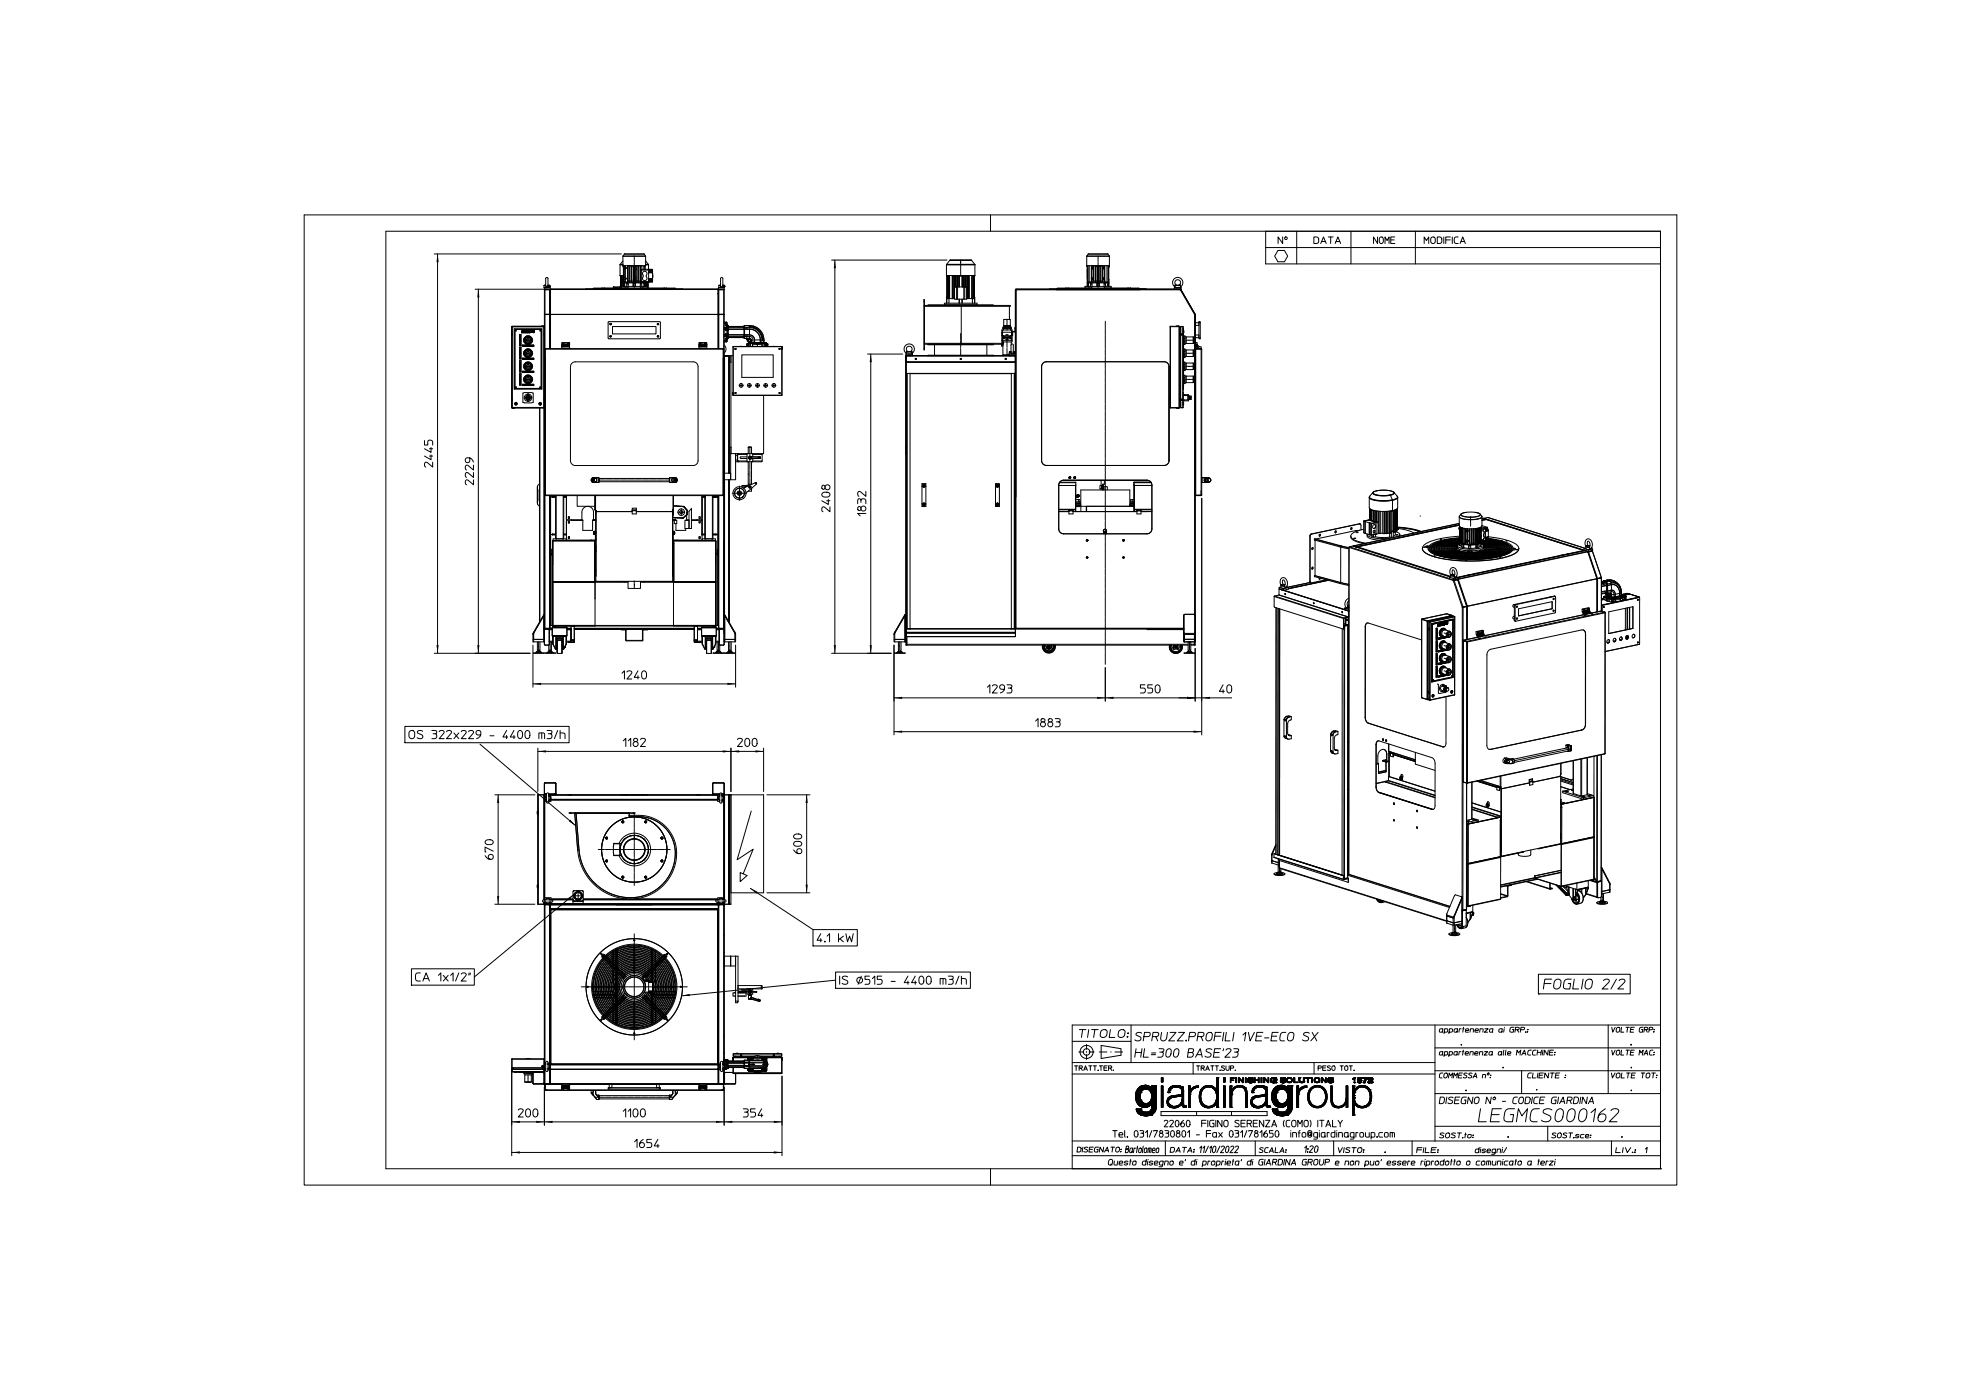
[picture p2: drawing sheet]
<svg xmlns="http://www.w3.org/2000/svg" width="594mm" height="420mm" viewBox="0 0 594 420" stroke-linecap="round" stroke-linejoin="round" font-family="sans-serif">
<g fill="none" stroke="#000" stroke-width=".3">
<path d="M91.2 64.5h411.6v291h-411.6zM115.7 69.4h382.2v281.2h-382.2zM130.2 76.2h56.1M131.2 76.2v119.8M185.9 79.5l.1 3.2M185.9 79.5h.9M185.9 79.4h.9M185.9 79.4h.1M186 79.3h.8M186 79.3l-.1 .1M186.8 76.9h6.8v2.8h-.3M186.8 76.9l.1 2.8"/>
<path d="M186.8 78.3l-.8 1M186.8 76.8h6.8M186.8 76.8v.1M186.9 80v5.9M187 79.7h-.1M187 79.7h-.2v.3h.2M187 79.7v5.2M187 79.7h.2M187.2 76.2h6M187.5 79.7h-.3v.4M187.5 79.7v.6h.7M187.5 79.7h1.8"/>
<path d="M188.1 79.7l.1 .1M188.2 79.8v.5M188.2 79.8h1.1M188.3 79.7v5zM188.8 79.7v5l.1-5M189.3 79.7l.1 .1M189.3 79.7v5l.1-4.9M189.4 79.7h2.6M189.9 79.8v4.9v-4.5M189.9 80h.1M189.9 79.7l-.5 .1M189.9 79.7l.2 .1"/>
<path d="M189.9 79.7l.1 .3M189.9 80v.2M190.1 79.7v5.2M190.3 79.8h.1M190.3 79.7v5.2M190.4 79.7v5l.1-.4M190.5 79.8l-.1 .4M190.5 79.7v.1M190.5 79.8h.5M191 79.7v5v-5M191 79.8h1M191.5 79.7v5"/>
<path d="M192 79.7h.5M192 79.7v5l.1-5M192.1 79.8h.4M192.5 79.8v1M192.5 79.7h.5v1.1M192.5 79.7v.1M193 79.7h.3v1.1M193.2 76.2l.4 .6M193.2 76.2h-6l-.4 .6M193.4 79.7h.1M193.4 79.7v1.1M193.5 79.7l-.1 .3"/>
<path d="M193.6 76.8v.1M193.6 79.3h.8M193.6 79.4h.8M193.6 79.5h.8M193.6 78.3l.8 1M194.4 79.3v.1M194.4 79.4h.1M194.4 79.5v1.3M249.4 78h34.6M250.3 78v118M283.8 79.5v3.2h.6M283.8 79.5h8.5"/>
<path d="M283.8 79.4h8.5M283.8 79.4h.1M283.9 79.3h8.4M283.9 79.3l-.1 .1M284.9 78h6.4M284.9 78l-.1 .1M285 78h-.1M291.2 78h.1M291.3 78v.1M291.3 78.1h-6.5l-.9 1.2M291.3 78.1l1 1.2M292.3 79.3v.1"/>
<path d="M292.3 79.4h.1M292.3 79.5v3.2h-.6M297 64.5v4.9M325.8 79.7h.3M325.9 79.7h.1M325.9 76.9l-.1 3.1h.3M325.9 76.9h6.8M325.9 76.8v.1M326 79.7h.3M326 80l.1 .2M326 79.7h.1M326.1 79.7v5.2"/>
<path d="M326.3 79.7h2.1M326.3 79.7v5.2M326.3 76.2l-.4 .6h6.7M326.3 76.2h5.9M326.6 79.7v5M327.2 79.7v.1M327.2 79.8h1.2M327.2 79.8v4.5M327.3 79.7v.6M327.4 79.7v.5M327.9 79.7v.6M327.9 79.7v5v-1.1"/>
<path d="M328.4 79.7h.6M328.4 79.7v5l.1-5M328.5 79.8h.6M328.9 80h.1M329 79.7h.1M329 79.7l-.1 .1M329 79.7v5v-5M329.1 79.7h.3M329.1 79.7v5.2M329.4 79.7h1.8M329.4 79.8h1.2M329.4 79.7v5.2"/>
<path d="M329.5 80h.1M329.5 79.7v.1M329.5 79.7v5l.1-4.7M329.6 79.7h.1M329.6 79.7l-.1 .3M330.6 79.7v5v-1.1M330.6 79.7v.1M331.1 79.8h-.5v.5M331.1 79.7v.5M331.2 79.7h.7M331.2 79.8h.1M331.2 79.7v.6"/>
<path d="M331.3 79.8v4.5M331.3 79.7v.1M331.9 79.7v5M332.2 76.2l.4 .6M332.2 79.7v5M332.4 79.7h.3l-.2 .3M332.4 80h.1M332.4 79.7v5M332.5 79.7h.1M332.5 80l-.1 .2M332.6 76.8l.1 .1M332.7 76.9v2.8h-.8"/>
<path d="M379.5 69.4v9.8h118.4v-9.8M379.5 74.3h118.4M383.2 75.1h1.9l1 1.7-1 1.7h-1.9l-1-1.7zM384.6 71.1v1.9l-1.4-1.9v1.9M388.8 69.4v9.8M394 71.1h1l.4 .4v1l-.4 .5-1 .1zM396 73.1l.8-2 .9 2M396.3 72.5h1.1M398.3 71.1h.7v2M399 71.1h.7M400.3 73.1l.9-2 .8 2M400.6 72.5h1.1"/>
<path d="M405.1 69.4v9.8M413.1 71.1v2l-1.3-2v2M413.8 71.2a.6 .6 0 0 1 .6-.1 .6 .6 0 0 1 .4 .6v.8a.6 .6 0 0 1-.6 .6 .6 .6 0 0 1-.6-.6zM415.3 73.1v-2l.6 1.1 .6-1.1v2M417 72h1.1M418.2 71.1h-1.2v2h1.2M424.4 69.4v9.8M427 73.1v-2l.7 1.1 .7-1.1v2M429.2 71.2a.69 .69 0 0 1 1.2 .5v.8a.69 .69 0 0 1-.7 .6 .69 .69 0 0 1-.7-.6v-.8zM431 71.1h.9l.4 .4v1l-.4 .5-.9 .1zM432.9 71.1v2M433.5 72h1.4"/>
<path d="M434.9 71.1h-1.4v2M435.5 71.1v2M437.2 71.1h-.8l-.3 .6 .1 1.1 1 .3M437.8 73.1l.8-2 .8 2M438.1 72.5h1M142.5 86.8h22.3l.2 .1M143.4 86.8v109.2M153.4 98v24.3M153.4 98h.1M153.5 98l.1-.1v24.5h.6M153.5 98.1v24.1M153.5 98v.1"/>
<path d="M153.6 97.9h.1M153.6 97.9l-.2 .1M153.6 97.9l-.1 .1M154.2 98.6h8.3v18.2h-8.3zM154.4 98.8h7.9v17.8h-7.9zM154.7 99v.3zM156.4 99.3l.1 .4M156.4 99.8h.2M156.5 99.4v.2M156.5 99.3h-.1M156.5 99.7l-.1 .1M156.5 99.7h.1"/>
<path d="M156.5 99.7v.1M156.5 99.4h.1M156.5 99.6h.1M156.5 99.3v.1M156.5 99.3h.1M156.6 99.8h-.1M156.6 99.3v.3M156.6 99.6h-.1M156.6 99.3h-.1M156.6 99.3h.1M156.6 99.8h.1M156.6 99.6v.1"/>
<path d="M156.6 99.7v.1M156.6 99.7h.1M156.6 99.3v.5M156.8 99.2h.1M156.8 99.3v.4zM156.9 99.6v.1M156.9 99.5v.1M156.9 99.3h.1M156.9 99.7h.1M157 99.3h.1M157 99.3h-.1M157 99.6h.1"/>
<path d="M157 99.7h.1M157 99.5h.1M157 99.3v.1M157 99.7h.2M157.1 99.3h.1M157.1 99.3h-.1M157.1 99.4l-.2 .1M157.1 99.5h-.1M157.1 99.3v.1M157.1 99.6v.1M157.1 99.7h.1M157.1 99.6h.1"/>
<path d="M157.1 99.4h.1M157.1 99.4v.1M157.1 99.5h.1M157.1 99.5v.1M157.1 99.3l.1 .4M157.2 99.7h.1M157.3 99.3v.4v-.3M157.3 99.3h.1M157.4 99.4h-.1M157.4 99.4h.1M157.4 99.3v.1M157.5 99.3h-.2"/>
<path d="M157.5 99.8h1.1h-1.7h.6M157.5 99.3l-.1 .1M157.5 99.4l.1 .3M157.5 99.4h.1M157.5 99.3v.1M157.5 99.4l.1 .2M157.5 99.3h.1M157.6 99.7h.1M157.6 99.4h-.1M157.6 99.6h.1M157.6 99.3v.1M157.6 99.3h-.1"/>
<path d="M157.6 99.3h.1M157.7 99.6h-.1M157.7 99.7h-.1M157.7 99.3v.1M157.7 99.4h.1M157.7 99.3l.1-.2-.1 .6M157.7 99.4v.2M157.9 99.2h.1M157.9 99.3v.4zM158 99.1h.1M158 99.1h.7M158 99.2h.1"/>
<path d="M158 99.1v.1M158 99.1l.1 .1M158 99.8h.1M158.1 99.3l-.1 .4 .2-.3M158.1 99.2h.1M158.1 99.1v.1M158.1 99.1h.1M158.1 99.3h.1M158.2 99.1v.1M158.2 99.2h.1M158.2 99.4h.1M158.2 99.3h-.1"/>
<path d="M158.2 99.7h.1M158.2 99.3h.1M158.2 99.3v.1M158.3 99.1h.1M158.3 99.4h.1M158.3 99.1l-.1 .1M158.3 99.4l-.1 .3M158.3 99.2h.1M158.4 99.6v.1M158.4 99.6h.1M158.4 99.2h.1M158.4 99.5v.1"/>
<path d="M158.4 99.4h.1M158.4 99.5h.1M158.4 99.1h.1M158.4 99.7h.1M158.4 99.3v.1M158.4 99.3h.1M158.4 99.1v.1M158.5 99.5h-.1M158.5 99.1v.1M158.5 99.3h-.1M158.5 99.5h.1M158.5 99.7h.1"/>
<path d="M158.5 99.3h.1M158.5 99.2h.1M158.5 99.4v.1M158.5 99.3l.1 .1M158.5 99.6h.1M158.6 99.7h-.1M158.6 99.4h.1M158.6 99.3h.1M158.6 99.4h-.1M158.6 99.5l-.1 .1M158.6 99.6v.1M158.6 99.7h.1"/>
<path d="M158.6 99.5h-.1M158.6 99.1v.1M158.6 99.2h.1M158.6 99.3v.4M158.7 99.2h.1M158.7 99.1v.1M158.7 99.1h-.1M158.7 99.1h.1M158.7 99.2h-.7M158.7 99.4v.2M158.7 99.4h.1M158.7 99.3v.1"/>
<path d="M158.7 99.6l.1 .1M158.8 99.7l-.1 .1M158.8 99.7h.1M158.8 99.4v.2M158.8 99.3h-.1M158.8 99.7v.1M158.8 99.6h.1M158.8 99.4h.1M158.8 99.2h.1M158.8 99.8h.1M158.8 99.3v.1M158.8 99.1h.1"/>
<path d="M158.8 99.1h.7M158.8 99.3h.1M158.8 99.1l.1 .1M158.9 99.2h-.1M158.9 99.2h.1M158.9 99.8h-.1M158.9 99.6h-.1M158.9 99.3v.1M158.9 99.1h.1M158.9 99.8h.1M158.9 99.3h-.1M158.9 99.3h.1"/>
<path d="M158.9 99.1l-.1 .1M158.9 99.4h.1M158.9 99.6h.1M158.9 99.7v.1M158.9 99.4v.2M158.9 99.7h.1M158.9 99.3v.5M158.9 99.6v.1M158.9 99.8h-.2M159 99.2h.1M159 99.1v.1M159.1 99.2h.1"/>
<path d="M159.1 99.1l-.1 .1M159.1 99.3v.4l.1-.3M159.1 99.3h.1M159.2 99.1l-.1 .1M159.2 99.3h-.1M159.2 99.1h.1M159.2 99.3v.1M159.2 99.3h.1M159.2 99.1v.1M159.3 99.3l-.1 .1M159.3 99.1h.1M159.3 99.2h.1"/>
<path d="M159.3 99.2h-.5M159.3 99.3l.1 .4M159.3 99.4l.1 .2M159.4 99.2h.1M159.4 99.6h.1M159.4 99.4h-.1M159.4 99.3l.1 .3M159.4 99.3h-.1M159.4 99.3v.1M159.4 99.3h.1M159.4 99.1h.1M159.4 99.2h-.1"/>
<path d="M159.5 99.1h.1M159.5 99.3v.3M159.5 99.6h-.1M159.5 99.1l-.1 .1M159.5 99.7h-.1M159.5 99.2h.1M159.5 99.6h.1M159.5 99.6v.1M159.7 99.6h.1M159.7 99.6v.1M159.7 99.7h.1M159.7 99.6v-.3v.3"/>
<path d="M159.8 99.6h.1M159.9 99.6h-.1M159.9 99.3v.4M159.9 99.3h.1M159.9 99.6h.1M159.9 99.6l-.2 .1M159.9 99.7h.1M159.9 99.2h.3M159.9 99.1h.1M159.9 99.1v.1M160 99.2h.1M160 99.1h.2"/>
<path d="M160 99.1h.1M160 99.3h.1M160.1 99.3l-.1 .5 .1-.1M160.1 99.2h.1M160.1 99.7h.1M160.1 99.3h.1M160.1 99.6h.1M160.1 99.3v.3M160.1 99.1h.1M160.1 99.1v.1M160.2 99.3v.1M160.2 99.3h-.1"/>
<path d="M160.2 99.2h.1M160.2 99.1v.1M160.2 99.6h.1M160.2 99.3h.1M160.2 99.4v.1M160.2 99.5v.1M160.3 99.3v.1M160.3 99.5l-.2 .2M161.9 99l.1 .3zM162.3 98.9h-7.9v17.6h7.9M162.4 97.9h.1M162.5 97.8l-.1 .1"/>
<path d="M162.5 97.8h.5M163 97.8l.1 .1M163.1 97.9v24.3h-9.6M163.1 97.9h.1M163.1 97.9l.1 .1-9.7 .1M163.1 85.7v.6h1.9v.5h-1.6l-.2 .1M163.1 85.7h.5M163.1 97.9l.1 .1M163.1 97.9h-9.5M163.2 98v49.5M163.2 98v24.3M163.2 86.9h.2"/>
<path d="M163.2 86.9v35.4M163.2 94.4h.1M163.3 94.4l.1 10.3M163.3 94.3v.1M163.4 86.8l-.1 .1M163.4 94.4h1.4M163.4 86.8h1.4M163.4 86.9h1.4M163.4 86.9v7.5M163.6 85.7l.4 .4 .4-.4M163.6 85.5l-.5 .2M163.6 85.5v.2"/>
<path d="M163.6 85.7v-2.1l.3-.4 .4 .3v2.2M163.6 85.5h.1M163.6 85.7h.1M163.6 85.7a.34 .34 0 0 0 .4 .3 .34 .34 0 0 0 .3-.3M163.6 86.8v.1M164.2 86.3h-1v.5M164.3 85.5h.1M164.3 85.7h.1M164.3 86.8v.1M164.3 85.5l.5 .2M164.3 85.5l.1 .2M164.4 85.7h.4"/>
<path d="M164.6 85.9h.1M164.6 85.9v.1M164.6 85.8v.1M164.6 85.8h.2M164.6 86h.1M164.6 86h.2M164.6 85.9l.1 .1M164.7 85.8h-.1M164.7 85.8l-.1 .1M164.7 86h.1M164.7 85.8h.2M164.7 85.8v.2"/>
<path d="M164.7 85.8h.1M164.8 85.8h-.1M164.8 85.8h.1M164.8 86h.1M164.8 86.8l.1 .1M164.8 85.9v.1M164.8 85.9h.1M164.8 85.8v.1M164.8 85.8l.1 .2M164.8 85.7v.6M164.9 85.8h.1M164.9 86h.1"/>
<path d="M164.9 85.9h.1M164.9 85.9v.1M164.9 85.8v.1M164.9 94.4h.1M164.9 94.4l-.1 10.2M164.9 94.3l.1 .1M164.9 94.3v.1M165 86.9v1.4M165 86.9h-.2v7.4h-1.5h1.6M165 94.4h50.4M165 86.9v17.7M165.1 86.9v7.4"/>
<path d="M165.1 86.8l-.1 .1M165.1 94.3l50.2 .1M165.1 86.9h-.1M165.1 94.3l-.1 .1M165.1 94.3h-.1M165.1 94.3v10.3M165.1 86.8v.1M175.7 86.7v.1M177.9 86.7h.1M177.9 86.7h2.6M180.5 86.4h-2.6v.3M180.5 86.7h.7"/>
<path d="M180.5 86.4h19.3M180.6 86.4v.3M181.2 86.7h.1M181.2 86.4v.3M181.7 86.7h16.9h-.2M181.9 86.7h.7M182.3 96.7v4.7l.3 .2h15.3l.1-.2v-4.7M182.3 96.7l.3-.2h15.2l.2 .2M182.9 97.2h.4M182.9 86.7h.2M183.1 97v.5M183.7 86.7h.2"/>
<path d="M183.7 98h13v2.2h-13zM184 86.1v.3M184.1 86.7h.1M184.3 86.7h.2M184.7 86.7h.2M185 86.7h.2M185.4 86.7h.2M185.6 86.7h.3M185.8 86.1l-1.8 .1M185.8 86.1h-1.9v.3M185.8 86.2v.2M185.8 86.1h.2"/>
<path d="M186 82.8h.1M186 86.1h.3M186 82.7h.2M186 82.7v3.4M186.1 82.7v3.4M186.2 82.7h.1M186.3 85.9h7M186.3 82.7v3.7M186.3 82.7h.5M186.3 82.7v3.2M186.3 86.7h.3M186.5 82.7v3.2"/>
<path d="M186.8 86.7h.2M186.8 82.7v3.2M186.8 82.7h.1M186.9 84.9h.2M186.9 84.7h.6M187.1 84.9h.1M187.1 84.9v1M187.1 84.9h6.2M187.2 80.1v.6h.3M187.2 80.1h.3M187.2 83.9h.3M187.2 80.7v2.6"/>
<path d="M187.2 83.9v.8M187.3 84.7v1.2M187.3 84.7h2.8M187.5 83.3h-.3v.6M187.7 86.4h.6M187.9 85.1h.5M187.9 85.1v.8M188.2 80.3v.2M188.2 83.5v.2M188.2 84.3l-.2 .4h-.5M188.2 80.5h-.7v3h.7M188.2 83.7h-.7v1"/>
<path d="M188.2 80.5v3M188.2 83.7v.6M188.2 84.3h1.1M188.2 86.4v.3M188.3 86.4l.1 .3M188.4 85.1v.8M188.4 86.6h3.5M188.6 86.6v.1M188.8 86.6v.1M189.1 86.6v.1M189.2 86.6v.1M189.3 86.6v.1"/>
<path d="M189.4 84.3h.7M189.6 86.6v.1M189.7 86.6v.1M189.8 86.6v.1M189.9 84.9v1M189.9 83.9h.1M190.2 86.4v.3M190.3 84.3h.1M190.4 83.9h.1M190.4 84.9v1M190.5 80.2l.2 .3v.4l-.2 .1v2.1l.2 .1-.2 1.1M190.5 84.9v1"/>
<path d="M190.5 84.3h.5M190.5 86.6v.1M190.6 86.6v.1M190.7 86.6v.1M191 84.3h1M191.1 86.6v.1M191.2 86.6v.1M191.5 84.7h.1M191.6 86.6v.1M191.7 86.6v.1M192 85.1h.4M192 85.1v.8"/>
<path d="M192.1 86.4l-.1 .3M192.1 84.3h.2M192.2 86.7h.8M192.2 86.4l-.1 .3M192.3 84.3l.1 .2M192.3 81v3.3M192.3 81h2.2M192.4 84.5h2.1v.2M192.4 84.5l.1 .2h-2.2M192.4 85.1v.8M192.5 80.8h.8M192.5 80.8l-.2 .2"/>
<path d="M192.5 84.7h2M192.9 81.5a.74 .74 0 0 1 1 .2 .74 .74 0 0 1-.2 1 .78 .78 0 0 1 .2 1.1 .78 .78 0 0 1-1 .2 1.13 1.13 0 0 1 0-1.3l-.3-.6zM193.1 84.9v1M193.1 84.7v.2M193.3 85.9h.2M193.3 84.9h.1M193.3 84.9v1M193.3 80.8h2.4M193.3 84.9l.2 1M193.3 84.7v.2M193.5 85.9h.6M193.5 84.7v1.2"/>
<path d="M193.5 86.7h-.2h.3M193.8 84.7v1.2M193.9 86.7h.2M194 84.7l.1 1.7M194.2 84.7v1.7M194.3 84.7v1.7M194.4 86.7h.2M194.5 80.8h.1M194.5 83.7h1.2h-1.2M194.5 83.7v.5M194.5 80.8v2.9M194.5 84.2v.3"/>
<path d="M194.5 81.8h1.2M194.5 81.7h1.2M194.5 81.5h1.2M194.5 81.3l1.2 .1M194.5 80.8h1.2M194.5 83.8h1.2M194.5 84.3h.1M194.5 84h1.2M194.5 84.7h.1M194.6 80.8l-.1 .4M194.6 84.3v.4M194.6 80.8l.1 .2"/>
<path d="M194.6 84.3v.1M194.6 86.7h.2M194.6 81.1l1.1 .1M194.6 84.6v.1M194.6 81h.1M194.6 81.1h1.1M194.6 84.5h1.1M194.6 84.4h.1M194.6 84.4v.1M194.7 81.1h-.1M194.7 84.5l-.1 .1M195.7 82.9v.1"/>
<path d="M195.7 82.7h.1M195.7 82.8h.1M195.7 82.8v.1M195.7 83.2v.5M195.7 82.1v.2M195.7 82.3h.1M195.7 81.1v.7M195.7 84.1v.5M195.7 83.1h.1M195.7 80.8v.3M195.7 81.8v.4M195.7 82.3v.5"/>
<path d="M195.7 83.2v.1M195.7 83.7v.4M195.7 82.6h.1M195.7 83.2h.1M195.7 82.5h.1M195.7 84.1l-1.2 .1M195.7 84.4h-1.1M195.7 84.4h-1M195.7 84.6h-1.1M195.7 83h.1M195.7 83v.1M195.7 82.3v.4"/>
<path d="M195.7 82.8v.2M197.1 97.2h.4M197.2 86.7h.2M197.3 97v.5M197.6 86.7h.2M198 86.7h.2M199.2 86.4v.3M199.2 86.7h.6M199.2 86.7l-34.1 .1M199.8 86.4v.3M199.9 86.4h2.5v.3h-2.5M202.4 86.7h.1"/>
<path d="M204.6 86.7v.1M215.1 86.8l.3 .1M215.2 86.8h.1M215.3 94.3v10.3M215.3 88.1v6.2M215.3 86.9h.1M215.3 94.3h.1M215.3 86.9v1.2M215.3 86.8l-50.2 .1M215.3 86.8v.1M215.4 86.9v17.7M215.4 86.9h1.6"/>
<path d="M215.4 94.3h.1M215.4 94.4h.1M215.5 86.9v17.7M215.5 94.3h.1M215.5 94.4h1.5v10.4M215.5 94.3l-.1 .1M215.5 86.8v.1M215.5 86.8l-.1 .1M215.5 94.3h-.1M215.5 85.7h.5M215.5 85.7v.6M215.5 94.3h1.6"/>
<path d="M215.5 86.8h1.5M216 85.7l.4 .4 .4-.4M216 85.5l-.5 .2M216 85.5v.2M216.1 85.7v-2.1l.2-.4 .4 .3v2.2M216.1 85.5h-.1M216.1 85.7h-.1M216.1 85.7a.34 .34 0 0 0 .3 .3 .34 .34 0 0 0 .3-.3M216.1 86.8v.1M216.7 85.5h.1M216.7 85.7h.1M216.7 86.8v.1"/>
<path d="M216.8 85.5l.5 .2M216.8 85.5v.2M216.8 85.7h.5M217 85.9h.1M217 85.9v.1M217 94.3l.1 .1M217 94.3h.1M217 86.9v7.4M217 86.8v.1M217 86.8l.1 .1M217 85.8v.1M217 86h.3"/>
<path d="M217 85.8h.2M217 86h.1M217.1 94.3v.1M217.1 85.9v.1M217.1 85.8v.1M217.1 94.3h.1M217.1 86h.1M217.1 85.8h.1M217.1 86.3v.5h-18.2h.9M217.1 86.9v58.6M217.1 98.7h.9M217.1 98.3h.9"/>
<path d="M217.1 98.8h.9M217.2 85.8h-.1M217.2 85.8h.1M217.2 96.6l.5 .1M217.2 97.1h.1M217.2 96.7h.1M217.2 85.8v.2M217.2 85.8h-.2M217.2 86h.1M217.2 97.1l.5 .1M217.2 96.7l.5 .1M217.2 86h-.1"/>
<path d="M217.2 85.9h.1M217.2 85.8l.1 .1M217.3 85.8h.1M217.3 86h.1M217.3 85.8v.2M217.3 86v.3h-1.9v.6M217.3 85.7v.1M217.3 85.9h.1M217.3 85.9v.1M217.3 85.8v.1M217.6 99.2h.7M217.7 97.8h.3"/>
<path d="M217.7 97.7v.1M217.7 97.2v.5M217.7 96.8v.4M217.7 99.2h.5M217.7 98.1h.5M217.7 98.4h.5M217.7 96.8v.5M217.7 97.7h.1M217.7 97.3h.1M217.7 97.3v.4M217.7 96.7l.3 .1M217.7 96.7h.1"/>
<path d="M217.7 96.7v.1M217.7 97.7l.4 .1M217.7 97.3h.4l.2 .6M217.7 96.7v.6M218 96.8l.1 1M218 97.8l.2 .3M218.1 97.8h-.1M218.1 97.8h.2M218.2 99.2h.1M218.2 98.4h.1M218.2 98.1v.3M218.2 99.2v.4"/>
<path d="M218.2 100h.1M218.2 99.6v.4M218.2 99.6h.1M218.2 98.1h.1M218.3 97.8h.1M218.3 99.2h-.1M218.3 98.4v.8M218.3 97.8l-.1 .3M218.3 98.4h.1M218.3 98.4h-.1M218.3 98.4l-1.2 .1M218.3 99.2h.1"/>
<path d="M218.3 99.2v.4M218.3 98.1h-.1M218.3 98.1v.3M218.3 98v.1M218.3 98h.1M218.3 100h.1M218.3 99.6v.4M218.3 98h4.8M218.3 98.7h6.4M218.3 98.3h5.8M218.3 98.8h4.8M218.3 97.9h.1"/>
<path d="M218.3 97.9h4.8l.2 3.7M218.3 97.7v.1M223.1 97.8v.1M223.1 97.8v1M223.2 98.3h.9M223.3 97.7l-.2 .1M224.7 98l-.2-.3h-1.2v3.8h.5M224.7 97.7l-1.6 .1M224.7 98v.3h-.6M224.7 98.7v1.7M224.7 98a3.9 3.9 0 0 1 4 4l.3 .2M224.7 98.8a3.2 3.2 0 0 1 3.3 3.2"/>
<path d="M224.7 98.7a3.3 3.3 0 0 1 3.3 3.3M224.7 98.3a3.7 3.7 0 0 1 3.7 3.7M224.7 97.7a4.4 4.4 0 0 1 4.4 4.5v-.2M224.7 97.7h-.2l.2 .3v-.3M224.7 97.6a4.4 4.4 0 0 1 4.4 4.4M224.7 98.8h-1.6M224.7 97.7h.1M277 90.4h.2M277.2 91.6v.2M277.2 91.6h25.7v.3h-25.7zM283.9 89.2v1.8M283.9 91h-.7v.5h9.8"/>
<path d="M283.9 82.7v.1M283.9 89.2h.1M283.9 82.7v6.9h.5M284 82.7v6.9M284.2 82.7v6.9M284.4 89.6h.3M284.4 82.7h.3M284.4 82.7v6.9M284.5 89.6v1.4h-.6M284.5 91h3.1M284.7 82.7h.1M284.7 82.7v6.9"/>
<path d="M284.7 82.7h.9M285.5 82.7v6.9M285.6 82.7h.1M285.6 82.7v6.9M285.6 82.7l.1 6.9h-1M285.7 82.7h.4M286 82.7l.2 6.9-.1-6.9M286.1 82.7h.1M286.2 82.7h.9M286.2 86.1h.1M286.3 86.1l-.1 3.6 2.8 .1M286.3 86.1h3.5"/>
<path d="M286.5 82.7v3.4M286.6 82.7v3.4M286.8 86.1v3.7M287 82.7v3.4M287.1 82.7v7.1M287.1 82.7h.5M287.1 82.7v3.4M287.5 82.7v3.4M287.6 91h4M287.6 89.8v1.2M287.6 82.7h1.9M287.6 82.8h.1"/>
<path d="M287.6 82.7v3.4M287.7 82.7v.1M287.7 89.8v1.2M288.2 91.6v11.7l-11-.1M288.4 82.7l.1 3.4M288.4 89.8v1.2M288.5 82.7l-.9 .1M288.5 86.1v-3.4l.1 3.4M288.5 89.8v1.2M289 82.7v7.1M289 86.1v-3.4l.1 3.4M289.1 82.7v3.4"/>
<path d="M289.3 86.1v3.7M289.5 82.7h.1M289.5 82.7v3.4M289.6 82.7h.5M289.6 82.7v3.4M289.8 86.1h.1M289.9 86.1v3.5l-.9 .2M289.9 86.1v.1M289.9 82.7v6.9l.2-6.9M290.1 82.7h.3M290.1 82.7v6.9M290.4 82.7v6.9h1"/>
<path d="M290.4 82.7h1M290.5 82.7v6.9M291.4 82.7h.3M291.4 82.7v6.9M291.6 91h.7M291.6 89.6v1.4M291.7 82.7v6.9M291.9 82.7v6.9M292 82.7v6.9M292.1 82.7v6.9M292.2 82.7l-.1 6.9zM292.2 89.2v1.8"/>
<path d="M292.2 82.7v6.9h-.8M292.2 82.7v.1M292.3 91h.7v.5M293 91.5h4.9v.1M293 91.5h-14.7v.1M300.4 99.9v.7M300.4 99.7l.1 .3M300.4 99h3.1v.7h-3.1zM300.6 99v3.1M300.7 98.2v.4h2.5l-.7-.1v-.3h-1M300.7 98.2h.1M300.8 98.2h.6v.3h-.6z"/>
<path d="M300.9 98.1v.1M300.9 98.6v.4M301 98.1l2.2 .1-.1 .3M301 98.1h1.9M301 97.9h1.8M301 97.6l.1 .4M301.1 98l-.1 .1M301.1 98h1.7M301.4 98.2h.1M301.5 98.2v.3h.9v-.3M302.7 91.9v3.9M302.8 98l.2 .1"/>
<path d="M302.9 97.6h-1.9v-1.8h1.9l-.1 2.2M303 98.1v.1M303 98.6v.4M303.3 99v3.1M303.7 99.4l-.2 .2v1.1M303.7 99.4h.6M304.3 98.3l.2 .3zM304.3 98.6v.8M304.5 98.3v91.6h-32.9M304.5 98.3v1.1l-.8 .2-.2 1.1M304.5 86.9v11.4M304.5 86.9h.1"/>
<path d="M304.6 86.9l-.1 11.4M304.6 86.9h.1M304.6 86.8v.1M304.6 86.8h1.6M304.6 87v101.5M304.6 86.8h47.7M304.6 86.8v62.3M304.7 86.8l-.2 .1M304.7 86.8l-.1 .1M314.8 86.8h5.8M314.8 86.7v.1M317 86.7h-.1"/>
<path d="M317 86.7h2.5M319.5 86.4h-2.5v.3M319.6 86.4h11.6M319.6 86.4v.3M320.3 86.4v.3M320.9 86.7h.2M322.1 86.7h.2M322.7 86.7h.2M323.2 86.7h.1M323.9 86.7h.2M324.4 86.7h.3M324.8 86.7h.4"/>
<path d="M325.2 86.7h.2M325.8 86.7h1.6M326 81.9v.2M326 80.6v.1M326 81v.2M326 82.8v.1M326 83.3v.2M326 82.3v.1M326 82.8h.1M326 83.2h.1M326 81.9h.1M326 81.7h.1"/>
<path d="M326 81.5h.1M326 82.5h.1M326 81.2h.1M326 82.1h.1M326 83.5h.1M326 81.8v.1M326 82h.1M326 80.7h.1M326 81h.1M326 81.4h.1M326 81.3h.1M326 81.6h.1"/>
<path d="M326 82.3h.1M326 82.2h.1M326 82.6h.1M326 82.9h.1M326 83.4h.1M326 83.3h.1M326 82.1v1.2M326 80.7v.2M326 82.7v.1M326 82.9v.3M326 80.5h.1M326 83.5v.1"/>
<path d="M326.1 83.6l-.1 1.1h1.1l.1-.4M326.1 80.3l-.1 1.4M326.2 84.9h-.2v1M326.2 84.9v1h-.9v.5M326.2 84.9h.1M326.2 84.9h2.7M326.2 84.9v1h2.7M326.4 84.7h2.7M326.4 84.7v1.2M326.4 84.7h.1M327 85.1h.4M327 85.1v.8"/>
<path d="M327.2 84.3h1.2M327.3 86.4v.3M327.3 80.4h.6M327.3 83.6h.6M327.3 83.7v1l.1-.9M327.3 83.7l.1 .1M327.3 80.3v.2M327.3 80.5l.1 .1M327.3 83.5v.2M327.3 80.5v3M327.4 86.4l.1 .3M327.4 80.6v2.8"/>
<path d="M327.4 83.8l.2 .1M327.4 83.4l-.1 .1M327.4 83.4l.5 .1M327.4 80.2l-.1 .1M327.4 80.2l.5 .1M327.4 85.1v.8M327.5 86.6h3.5M327.6 80.1v.6M327.6 83.3v.6M327.9 80.5v3M327.9 80.5l-.5 .1M327.9 80.3v.2"/>
<path d="M327.9 83.5v.1M327.9 83.6l-.3 .3M328.5 84.3h.6M328.9 86.6v.1M328.9 85.9h.7M328.9 84.9h.1M328.9 84.9v1M329 84.9h.4M329 84.9v1M329.3 86.4v.3M329.4 84.3h.1M329.4 84.7h2.7v1.2"/>
<path d="M329.4 84.9h3.1v1M329.5 84.9v1M329.6 84.3h.4v.4l.1-.4h.5M329.6 85.9h2.7M329.6 84.9v1M329.6 86.6v.1M330 84.3v-4.6l.1 4.6M330.6 80.4h.6M330.6 83.6h.6M330.6 84.3h.5M330.6 80.5v3M330.6 83.6l.5 .2"/>
<path d="M330.6 80.3v.2M330.6 80.5l.5 .1M330.6 83.5v.1M330.9 80.1v.6M330.9 83.3v.6M330.9 83.3l-.3 .2M330.9 83.3l.2 .1M331.1 85.1h.4M331.1 85.1v.8M331.1 80.6v2.8M331.1 83.8v.5M331.1 80.2l.1 .1"/>
<path d="M331.1 80.2l-.5 .1M331.1 83.4l.1 .1M331.1 86.4h2.1M331.1 86.4v.3M331.2 83.7v1l-.1-.4M331.2 80.3v.2M331.2 83.5v.2M331.2 84.3h.1M331.2 80.5v3M331.2 80.5l-.1 .1M331.2 83.7l-.1 .1M331.2 86.4h2"/>
<path d="M331.2 86.4v.3M331.5 85.1v.8M332.3 85.9h.2M332.3 84.9h.1M332.3 84.9v1M332.4 84.7v.2M332.4 83.9l.1 .8h-1.1l-.1-.4M332.5 85.9h.7v.5M333.1 86.7h.3M333.2 86.4h5.7M333.7 86.7h3.7M334.8 86.7h.2"/>
<path d="M335.2 86.7h.2M335.5 86.7h.7M336.3 86.7h.3M337.7 86.7l-18 .1M338.3 86.4l-.2 .3M338.9 86.7l4.8 .1h-4.9M338.9 86.4h.1M339 86.7h2.5M339 86.4h2.5v.3M339 86.4v.3M339 86.7h-.1M341.5 86.7h.1"/>
<path d="M350.9 98h2.7M350.9 98v24.3M351 97.9v24.4h2.6l.3-.4M351 97.9h2.5M351 97.9l-.1 .1M352.1 86.3h2v.5h-2zM352.1 86.8h.6M352.3 85.7l-.1 .3M352.3 85.7h.1M352.3 86.1h1.7M352.3 86.1a1.58 1.58 0 0 1-.4-2.3 1.58 1.58 0 0 1 2.4 0 1.58 1.58 0 0 1-.3 2.3M352.4 85.7l-.1 .4"/>
<path d="M352.4 85.5h.3M352.4 85.5h.1M352.4 85.5l-.1 .2M352.5 85.5l-.1 .2M352.7 85.5h-.2M352.7 85.5a.86 .86 0 0 1-.2-1.3 .86 .86 0 0 1 1.3 0 .86 .86 0 0 1-.2 1.3M352.8 85.5h.9M352.8 97.9h.1M352.9 97.8h.5M353.4 97.8l.1 .1M353.5 97.9h.1M353.5 97.9v24.5"/>
<path d="M353.6 85.5h-.1M353.6 98v24.3l.3-.5M353.6 97.9v.1M353.6 98l.3 .5M353.6 97.9l.3 .5M353.7 85.5l.3 .6M353.8 85.5l.2 .2M353.8 85.5h-.2M353.8 85.5h-.1M353.9 86.8h.1M353.9 86.8l4.3 7.5M353.9 86.8l.2 .1"/>
<path d="M353.9 86.8l.1 .1M353.9 98.4v.1M353.9 98.5l.1 .1M353.9 98.5v1.7M354 98.4h.1M354 85.7h-1.6M354 85.7v.3M354 86.9h.1M354 98.1v1.5M354 98.1h.8M354.1 86.9h.1M354.1 86.9l-49.5 .1"/>
<path d="M354.1 86.9l4.2 7.4M354.7 97.9v24.3h-.7v-23.5M354.7 97.9l-.7 .2M354.7 97.9l.1 .1M354.8 98.8l.1-.2v.8M354.8 98.1l-.1 24.2M354.9 99.4v.3M354.9 99.8h.1M354.9 99.7h.1M354.9 99.5h.1M354.9 99.6h.1M354.9 99.4h.1"/>
<path d="M354.9 99.7v1.4M354.9 98.9v.3M354.9 99.3v.1M354.9 99.3h.1M354.9 99.4v.2M354.9 99.7v.1M354.9 99.2v.2M354.9 99.6v.1M354.9 99.2v.1M358.2 94.4h.1M358.2 94.3h.1M358.2 94.4h.2"/>
<path d="M358.2 94.3v90M358.2 94.3v.1M358.3 94.4h-.1M358.3 94.3h.1M358.3 94.3l-.1 .1M358.3 94.4h.1M358.3 94.3v.1M358.4 94.3v.1M358.4 96.8h1.1v.8h-1.1M358.4 94.4h.1M358.4 94.4v90.2M359.5 96.5h.4v5.1h-.4z"/>
<path d="M359.5 96.7h.4M153.4 100.5h.1M153.4 100.2v.3M153.5 100.1l-.1 .1M154.5 116.2h.4M154.7 116v.4M155.8 104.3h.4v3.4h-.4zM155.8 100.3h.4v3.5h-.4zM155.8 108.2h.4v3.4h-.4zM155.8 112.1h.4v3.4h-.4zM155.9 112.1h.3M155.9 107.7h.3"/>
<path d="M155.9 111.6h.3M156 109.6h.1M156 105.7h.1M156 101.8h.1M156 113.5h.1M156 109.4h.1M156 110v.1M156 113.4h.1M156 113.9v.1M156 101.6h.1M156 102.1v.1M156 106v.1"/>
<path d="M156 110h.1M156 113.9h.1M156 105.5v.1M156 102.2h.1M156 106.1h.1M156 113.3h.1M156 108.7h.1M156 112.6l.1 .1M156 103.3h.1M156 105.4v.1M156 101.6v.1M156 115h.1"/>
<path d="M156 107.2h.1M156 101.5h.1M156 108.7v.2M156 109.3v.1M156 110.5l.1 .2M156 112.6v.2M156 114.4l.1 .2zM156 109.5h.1M156 108.9h.1M156 112.8h.1M156 114.1h.1M156 110.2h.1"/>
<path d="M156 105h.1M156 102.3h.1M156 106.3h.1M156 101.5v.1M156 101.1h.1M156 114h.1M156 105.1v.2M156 112.9v.2M156 113.8v.1M156 109h.1M156 113.3v.1M156 112.9h.1"/>
<path d="M156 113.1h.1M156 105.3h.1M156 105.1h.1M156 101.2h.1M156 109.3h.1M156 110.5h.1M156 109v.2zM156 106.6h.1M156 106.7h.1M156 101.2v.2zM156 102.3l.1 .2M156 106.3l.1 .2"/>
<path d="M156 106.6v.2M156 110.2l.1 .2M156 114.1l.1 .2M156 108.8h.1M156 109.9v.1M156 110.6h.1M156 114.6h.1M156 114.5h.1M156 112.6h.1M156 112.7h.1M156 113.2v.1M156 104.9h.1"/>
<path d="M156 106h.1M156 101h.1M156 105.4h.1M156 101.5l.1 .1M156 110.1h.1M156 113.8h.1M156 105.5h.1M156 105.6h.1M156 102.2v.1M156 106.2h.1M156 106.1l.1 .1M156 109.9h.1"/>
<path d="M156 109.6v.2zM156 101.8v.1M156 101.9h.1M156 103.2v.2v-.1M156 111.1v.2M156 113.2l.1 .1M156 111.3h.1M156 103.2h.1M156 107.3h.1M156 113.5v.2zM156 105.7v.2zM156 102.1h.1"/>
<path d="M156 102.2l.1 .1M156 107.1v.1M156 111.1h.1M156 107.1v.2M156 113.2h.1M156 108.7l.1 .1M156 104.8v.2M156 104.8h.1M156.1 109.9h-.1M156.1 113.8h-.1M156.1 113.8v.2M156.1 105.6h-.1"/>
<path d="M156.1 113.2h.1M156.1 109.5h.1M156.1 109.5h-.1M156.1 108.8h-.1M156.1 109.9h.1M156.1 102l-.1 .1M156.1 100.9l-.1 .2M156.1 109.3h.1M156.1 113.2h-.1M156.1 113.4h.1M156.1 113.8h.1M156.1 106h-.1"/>
<path d="M156.1 102v.1M156.1 106h.1M156.1 113.3v.1M156.1 109.3v.1M156.1 104.8h.1M156.1 105.5h.1M156.1 101.6h.1M156.1 101.6h-.1M156.1 101h.1M156.1 109.4v.1M156.1 104.8v.1M156.1 100.9v.1"/>
<path d="M156.1 114h.1M156.1 102.1h.1M156.1 106.1v.1M156.1 101.6l-.1 .1M156.1 113.5h-.1M156.1 102.5h.1M156.1 106.4v.1M156.1 110.4h.1M156.1 110.6h.1M156.1 113.5h.1M156.1 114.3h.1M156.1 108.7v.1"/>
<path d="M156.1 112.7h.1M156.1 100.9h.1M156.1 113.8v.1M156.1 102.1v.1M156.1 102.7h.1M156.1 102.6v.2M156.1 109.4h-.1M156.1 101.5h.1M156.1 102.8h.1M156.1 105.4h.1M156.1 108.8h.1M156.1 110.7h.1"/>
<path d="M156.1 102.2v.1M156.1 106.1h.1M156.1 110h.1M156.1 109.9v.1M156.1 106v.1M156.1 109.9v.2M156.1 113.9v.1M156.6 103.5h3.4v.4h-3.4zM156.6 107.4h3.4v.4h-3.4zM156.6 111.4h3.4v.4h-3.4zM156.6 115.3h3.4v.4h-3.4zM156.6 103.6v.3"/>
<path d="M156.8 117.9l.4-.1 2.7 .1v2.8l-.5 .2-2.6-.2zM157.1 107.7h.1M157.1 113.4v.8M157.1 101.6v.9M157.1 105.5v.9M157.1 109.5v.8M157.1 114.2l.1 .2M157.1 102.5l.1 .1M157.1 106.4l.1 .1M157.1 110.3l.1 .2M157.1 103.6l.1 .2M157.1 115.4l.1 .1"/>
<path d="M157.1 111.5h.1M157.1 115.4h.1M157.1 103.6h.1M157.1 107.5h.1M157.1 107.5v.2M157.2 115.5h.1M157.1 107.6h.1M157.2 103.7h.1M157.1 111.5v.2zM157.1 115.4l.1 .2M157.2 114.4l.6 .6M157.2 102.6l.6 .6"/>
<path d="M157.2 106.5l.6 .6M157.2 110.5l.6 .6M157.2 113.2l-.1 .2M157.2 101.5l-.1 .1M157.2 105.4l-.1 .1M157.2 109.3l-.1 .2M157.2 103.8h.1M157.2 115.5v.1M157.2 115.6h.1M157.3 115.4h.1M157.3 103.6h.1M157.3 107.5v.1"/>
<path d="M157.3 111.5h.1M157.3 107.7h.1M157.3 103.6v.2M157.3 107.6v.1M157.3 111.5v.2M157.3 103.8h.1M157.3 115.4v.2zM157.4 111.5h-.1M157.4 107.5v.1M157.4 111.5h.1M157.4 107.5l-.1 .1M157.5 107.6v.1"/>
<path d="M157.5 115.5h.1M157.5 103.8h.1M157.5 107.6h.1M157.5 107.7h.1M157.5 103.7v.1M157.5 103.7h.1M157.5 111.5v.1M157.5 115.5v.1M157.5 111.6h.1M157.5 111.5h.1M157.5 115.6h.1M157.5 103.6h.1"/>
<path d="M157.5 111.7h.1M157.5 115.4h.1M157.5 111.6v.1M157.5 107.5h.1M157.5 107.5v.1M157.5 103.6l.1 .1M157.5 103.6v.1M157.6 111.5v.1M157.6 115.4v.1M157.6 107.6h.1M157.6 111.5h.1M157.6 115.4h.1"/>
<path d="M157.6 107.6v.1M157.6 103.8h.1M157.6 115.6h.1M157.6 103.7h.1M157.6 111.6v.1M157.6 107.7h-.1M157.6 115.5h.1M157.6 111.6h.1M157.6 115.5v.1M157.6 107.7h.1M157.6 103.7v.1M157.7 107.5v.2l.2-.2"/>
<path d="M157.7 111.5h.1M157.7 115.4h.1M157.7 103.6h.1M157.7 103.6l.1 .2M157.7 107.5h.1M157.7 115.4l.1 .2M157.7 111.5v.2zM157.7 107.5l.1 .2v-.2M157.7 111.5l.1 .2 .1-.2M157.8 112.6l-.6 .6M157.8 100.9l-.6 .6M157.8 104.8l-.6 .6"/>
<path d="M157.8 108.7l-.6 .6M157.8 112.6l-.6 .7M157.8 115h.1M157.8 103.2l.1 .1M157.8 107.1l.1 .1M157.8 111.1h.1M157.8 119.1v.7h.3v.2M157.8 119.6h.1M157.8 119.8l.3 .2M157.8 103.6v.2M157.8 111.5h.1M157.8 115.4h.1"/>
<path d="M157.8 103.6h.1M157.8 107.5h.1M157.8 115.4v.2M157.8 111.5v.1M157.9 111.5v.2zM157.9 115.4v.2v-.2M157.9 103.6l-.1 .2M157.9 119.6l.4 .2 .5-.2M157.9 119.1v.5M157.9 112.6h.9M157.9 115h.9M157.9 103.3h.9"/>
<path d="M157.9 100.8h.9M157.9 107.2h.9M157.9 104.7h.9M157.9 111.1h.9M157.9 108.7h.9M157.9 112.6h-.1M157.9 100.8l-.1 .1M157.9 104.8h.9M157.9 104.7l-.1 .1M157.9 108.7h-.1M158 114l.4-.2zM158 106.2l.4-.3z"/>
<path d="M158 110.1l.4-.3zM158 103.6v.2zM158 115.4v.2zM158 111.7v-.2v.2M158 107.5v.2zM158.1 107.7h.1M158.1 103.8h.1M158.1 111.6v.1M158.1 115.6h.1M158.1 103.8h.3M158.1 115.6h.3M158.2 115.4h.1"/>
<path d="M158.2 111.5h.1M158.2 103.6h.1M158.1 107.5v.1M158.1 118.7v.2h-.3l.1 .2M158.1 118.7l-.4 .5 .1 .5M158.1 118.7v-.3h.5v.5M158.1 111.6l.1 .1M158.2 107.5l-.1 .1M158.2 103.8h.1M158.2 107.5v.1M158.2 115.6h.1M158.2 107.6l-.1 .1"/>
<path d="M158.2 103.6l-.1 .2M158.2 111.5l-.1 .1M158.2 115.4l-.1 .2M158.3 103.8h.1M158.3 115.6h.1M158.3 102.1l.1-.1-.4 .3 .3-.2M158.4 103.6h.1M158.4 115.4h.1M158.4 111.5h.1M158.3 107.5v.1M158.4 107.6l-.1 .1zM158.4 111.5l-.1 .2"/>
<path d="M158.4 103.6l-.1 .2M158.4 115.4l-.1 .2M158.4 111.5v.2M158.4 107.5l-.1 .1M158.4 107.5v.1M158.4 103.8h.1M158.4 115.6h.1M158.5 103.8h.1M158.5 111.6h.1M158.5 107.5l.1 .2zM158.5 111.5l.1 .2zM158.5 103.6v.2"/>
<path d="M158.5 115.4l.1 .1M158.5 111.5h.1M158.5 115.4h.1M158.5 103.6h.1M158.5 107.5h.1M158.6 103.6l-.1 .1M158.6 115.4v.1M158.6 103.6v.2M158.6 118.9l-.7 .2M158.6 118.7l.3 .2M158.6 118.9l.2 .2M158.6 118.9h.3"/>
<path d="M158.6 103.8h.1M158.7 103.8h.1M158.7 107.7h.1M158.7 111.6v.1M158.7 115.6h.1M158.7 103.6v.2zM158.7 107.5v.1M158.7 111.5h.1M158.7 111.6l.1 .1M158.8 112.6h.1M158.8 100.8l.1 .1M158.8 104.7l.1 .1"/>
<path d="M158.8 108.7h.1M158.8 119.1v.5M158.8 119.1h.1M158.8 119.6h.1M158.8 111.5l-.1 .1M158.8 107.6l-.1 .1M158.8 115.4l-.1 .2M158.8 111.5h-.1M158.8 107.5l-.1 .1M158.8 107.5v.1M158.8 111.5h.1M158.8 115.4h.1"/>
<path d="M158.8 103.8h.1M158.9 119.8l-.3 .2M158.9 119.6v.2h-.3v.5h-.5v-.3M158.9 118.9v.7M158.9 118.9v.8M158.9 112.6l.6 .6M158.9 100.9l.6 .6M158.9 104.8l.6 .6M158.9 108.7l.6 .6M158.9 112.6l.6 .7M158.9 115h-.1M158.9 103.2l-.1 .1"/>
<path d="M158.9 107.1l-.1 .1M158.9 111.1h-.1M158.9 107.7h.1M158.9 103.6v.2M158.9 107.5v.2M158.9 111.5v.2M158.9 111.5h.1M158.9 115.4h.1M158.9 103.6h.1M158.9 103.8h.1M158.9 107.5h.1M158.9 115.4v.2z"/>
<path d="M159 107.7h.1M159 107.6v.1M159 115.4v.1M159 107.6h.1M159 111.5v.1M159 111.6l.1 .1M159 103.7h.1M159 111.6h.1M159 115.5h.1M159 103.7v.1M159 115.5l.1 .1M159 103.8h.1"/>
<path d="M159.1 111.7h.1M159.1 103.8h.1M159.1 115.4h-.1M159.1 111.5h-.1M159.1 115.6h.1M159.1 107.7h.1M159.1 111.5h.1M159.1 115.4h.1M159.1 107.5h.1M159.1 107.5v.1M159.1 107.6h-.1M159.1 103.6h.1"/>
<path d="M159.1 103.6v.1M159.1 107.6h.1M159.2 111.6h-.1M159.2 103.8h-.1M159.2 111.5h.1M159.2 111.5v.1M159.2 103.7v.1M159.2 115.5h.1M159.2 115.4v.1M159.2 107.6h.1M159.2 111.6h.1M159.2 115.5v.1"/>
<path d="M159.2 107.7h.1M159.2 103.7h.1M159.2 107.6v.1M159.3 107.7h.1M159.3 111.5h.1M159.3 115.4h.1M159.3 103.6h.1M159.3 103.8h.1M159.3 107.5h.1M159.3 115.6h.1M159.3 103.6v.2M159.3 107.5v.2"/>
<path d="M159.3 111.5v.2M159.3 115.4v.2M159.3 111.5l.1 .2zM159.3 115.4l.1 .2M159.3 103.7l.1 .1M159.3 107.6l.1 .1M159.3 115.4l.1 .1M159.3 103.6l.1 .2M159.4 103.6v.2zM159.4 107.7h.1M159.4 115.4h.1M159.4 107.5h.1"/>
<path d="M159.4 115.6h.1M159.4 107.5v.2M159.4 115.4v.2M159.5 115.4h.1M159.5 107.5l.1 .2zM159.5 115.4v.2M159.5 114.4l-.6 .6M159.5 102.6l-.6 .6M159.5 106.5l-.6 .6M159.5 110.5l-.6 .6M159.5 113.2l.1 .2M159.5 101.5l.1 .1"/>
<path d="M159.5 105.4l.1 .1M159.5 109.3l.1 .2M159.5 115.5h.1M159.5 115.6h.1M159.5 111.6h.1M159.5 111.6l.1 .1M159.5 103.7l.1 .1M159.5 107.6h.1M159.5 103.6h.1M159.6 113.4v.8M159.6 101.6v.9M159.6 105.5v.9"/>
<path d="M159.6 109.5v.8M159.6 114.2l-.1 .2M159.6 102.5l-.1 .1M159.6 106.4l-.1 .1M159.6 110.3l-.1 .2M159.6 103.8h.1M159.6 111.5h.1M159.6 111.5l-.1 .2M160 115.3h-3.4v.4M160 111.4h-3.4v.3h3.4M160 107.5h-3.4v.3h3.4M161.8 116.2h.4"/>
<path d="M162 116v.4M163.2 119.7h.1M163.2 119.7v.4M163.2 100.1v.4M163.2 106.8v15.5M163.4 104.7l.1 43.8M163.4 104.7l.1 .1M163.4 104.8h.1M163.5 104.6h46.1M163.5 104.7h.1M163.5 104.6v.1M163.5 104.6v.2"/>
<path d="M163.5 104.8v43.7M168.4 103.4v-.6h2.4v.6M168.4 103.7h.1M168.4 103.4h.3M168.4 103.4l.1 .6M168.4 104h.2M168.5 103.7h.2M168.6 103.2h.5M168.6 104h.4M168.7 103.4v.6M168.9 102.9v.6M169 103.8v.2"/>
<path d="M169 103.8l-.4 .2M169 103.4l.1-.3-.3-.2-.2 .3 .1 .2M169 103.4h-.3M169 104h.3M169 103.9l.1 .1M169 103.7h.3M169 103.4v.4M169 103.4h.3M169.3 103.7v.1M169.3 103.7v-.5h.3v.5M169.3 103.8v.2M169.6 103.7v.1"/>
<path d="M169.6 103.8h-.3v.2M169.6 103.7h.3M169.6 103.4h.3M169.6 103.8v.2M169.9 103.7v.3h-.6M169.9 103.7v-.5h.9v1.4h-2.4v-.6M170.2 103.7h.1M170.2 103.8v.2M170.2 103.4l.1-.5 .3 .2-.1 .3M170.2 103.7l.3 .1M170.2 103.7v.1M170.2 103.8h-.3v.2h.3"/>
<path d="M170.2 103.9h.3M170.2 103.4h.1M170.2 103.4v.6M170.2 104h.6M170.3 103.4h.2M170.4 102.9v.6M170.5 103.8v.2M170.5 103.8h.3M170.5 103.4v.4M170.8 103.4h.1M170.8 103.4v.3M182.9 100.9h.4"/>
<path d="M183.1 100.8v.2l-.1-.1M183.1 100.7v.4M197.1 100.9h.4M197.3 100.7v.4M209.6 103.4v-.6h2.3v.6M209.6 103.4v.3M209.6 103.4h.3M209.6 104h2.3M209.6 104.6h7.2M209.6 103.7h.3M209.6 103.7v.9M209.7 103.2h.6"/>
<path d="M209.9 103.7h.1M209.9 103.7v.3v-.2M209.9 103.9l-.1 .1M209.9 103.8h.3M209.9 103.4v.3M209.9 103.7v.1M210 102.9v.6M210.2 103.7v.1M210.2 103.4v-.3l-.2-.2-.2 .3 .1 .2M210.2 103.4h-.3M210.2 103.8v.2zM210.2 103.9v.1"/>
<path d="M210.2 103.7h.3M210.2 103.4h.3M210.2 103.4v.3M210.5 103.7h.1M210.5 103.7v-.5h.3v.5M210.5 103.7v.3zM210.5 103.8h.3M210.8 103.7v.3zM210.8 103.7h.3M210.8 103.4h.3M210.8 103.7h.1M211.1 103.7v.3"/>
<path d="M211.1 103.7v-.5h.8v.8M211.3 103.4l.2-.5 .2 .2-.1 .3M211.3 103.9h.3M211.3 103.4v.6M211.5 102.9v.6M211.6 103.4h-.3M211.6 103.4h.1M211.6 103.7l-.5 .1M211.6 103.8h.3M211.6 103.4v.6M211.9 103.7h.1M211.9 103.4h.1"/>
<path d="M211.9 104v.6h-2.3M216.8 104.6v.2h-53.3M216.8 104.6v.1M216.8 104.8v43.9M217 104.7l-.1 .1M217 104.7l-.2 .1M217 104.8v83.8M217.1 103.5a1.54 1.54 0 0 1 0 2.4M217.1 100.9h.9M217.1 100.4h.9M217.1 100.5h.9M217.1 100.8h.9"/>
<path d="M217.2 102.1h.1M217.2 102.5h.1M217.3 106.8h1.2M217.3 106.7v.1M217.3 106.8v35.2M217.3 106.8h-.1M217.3 106.7h1.2M217.4 106.8h-.1M217.6 100.8h.7M217.6 100h.7M217.7 102.4v.1M217.7 102.4l-.5 .1"/>
<path d="M217.7 102v.4M217.7 101.5h.1M217.7 102l-.5 .1M217.7 101.9h.1M217.7 101.5v.4M217.7 101.5v.5M217.7 102.5h.1M217.7 101.9v.5M217.7 102.5l-.5 .1M217.7 101.4h.1M217.7 101.4v.1M217.7 101.9v.6l.3-.1"/>
<path d="M218 102.4l-.3 .1M218 101.4h-.3M218 101.4l.1 .1M218.1 101.5v.4M218.1 101.9h-.4M218.1 101.5h-.4M218.1 101.9l-.1 .5M218.2 100.8v.3M218.2 100.8h.1M218.2 101.1h.1M218.2 101.1h-.5M218.2 101.1l-.2 .3"/>
<path d="M218.2 101.1l.1 .3M218.3 100.8h.1M218.3 101.4v.1M218.3 101.4l-.2 .1M218.3 100.8v.3M218.3 100v.8M218.3 101.2v.1M218.3 101.1h-.1M218.3 101.1v.1M218.3 100.9h4.9M218.3 100.4h4.8M218.3 101.2h4.8"/>
<path d="M218.3 100.5h6.4M218.3 101.4h.1M218.3 101.3h.1M218.3 101.3v.1M218.3 101.3h4.8M218.3 101.3v.2M218.3 101.5l-.2 .4M218.5 106.8l.2 .2M218.5 106.7v35.3v-33.9M218.7 107v-.3h.5v29.4M218.7 107v29.1h.4M219.8 117.8v.7"/>
<path d="M219.8 117.8h.1M219.8 118.5h.1M219.8 106.7h-.6v2h-.5v-1.7M219.8 104.1v14.4M219.8 118.5l.1 .1M219.8 104.1h.1M219.9 104h14.5M219.9 118.6h14.5M219.9 103.9l-.1 .1M219.9 103.9h7.2M219.9 103.9v14.7M220.4 104.7h.3"/>
<path d="M220.4 117.9h.3M220.4 104.6v.2M220.4 117.8v.2M220.5 104.5v.3M220.5 117.7v.3M220.6 117.8h.1M220.6 104.5v.3M220.6 117.8l-.2 .2M220.6 104.7v.1M222 118.6h.4M222.1 103.9h-.1M222.4 103.9h.1"/>
<path d="M222.4 106.5h9.4v6.7h-9.4zM223.1 101.4h.1M223.1 101.4l.2 .1M223.1 100.9v.5M223.2 100.9h1.5M223.3 101.6h.5M223.3 101.5v.1M223.8 101.5h.1M223.8 101.5v.1M223.8 101.6h.1M223.8 101.5l.1 .2M223.8 101.6v.1"/>
<path d="M223.8 101.7h.1M223.9 101.7l.6 1.1M223.9 101.5h.1M223.9 101.5h.8M223.9 101.5l.1 .1M224 101.6l-.1 .1M224 101.6l.6 1.2M224 103.2v.1M224 103.2v.7h.3M224 103.2l-.1 .7M224 103.2h.1M224.1 101.8l.5 .8"/>
<path d="M224.2 101.7v.1M224.2 101.8h.1M224.2 101.8l.5 .8M224.2 101.7h.1M224.3 103.1h.1M224.3 101.7h-.1M224.3 101.6l-.1 .2M224.3 101.6l-.2 .2M224.3 101.6h.4M224.3 103.1l-.3 .1M224.3 101.6v.1M224.3 103.1v.8"/>
<path d="M224.3 103v.1M224.3 103h.1M224.4 103h-.1M224.4 103.1h.1M224.4 103h.1M224.4 103h.6M224.4 103l-.1 .1M224.5 103.1v.8M224.5 103h.2M224.5 102.8l-.1 .2M224.5 103h-.1M224.5 102.8h.1"/>
<path d="M224.5 102.8l-.1 .2h.6M224.5 102.8h5.2M224.6 102.8h.1M224.6 102.8h-.1M224.6 102.6l.1 .1M224.7 103v.9h.3v-.8M224.7 103.1h.3M224.7 103l-.2 .1M224.7 103.1h.1M224.7 103h.1M224.7 102.6h-.1M224.7 102.6v.1"/>
<path d="M224.7 102.6h.1M224.7 100.4l-1.6 .1M224.7 100.5a1.48 1.48 0 0 1 1.5 1.5M224.7 100.4a1.52 1.52 0 0 1 1.6 1.6M224.7 101.7l.3 .3M224.7 101.7l.4 .3M224.7 101.6l.4 .4M224.7 101.5l.5 .5M224.7 100.9a1.05 1.05 0 0 1 1.1 1.1M224.7 101.7h-.5M224.7 100.4v.1M224.7 100.9v.6"/>
<path d="M224.7 101.6v.1M224.7 102.7h.3M225 103h.1M225 103h.2M225 102.7h-.3M225 102.6v.1M225 102h.1M225 102v.6M225 103.1h.1M225.1 102.6l-.4 .1M225.1 102v.6M225.1 102.6l-.1 .1"/>
<path d="M225.1 103h.1M225.1 102.6h-.4M225.1 103h-.4M225.1 103.1h.1M225.1 103v.1M225.2 103h-.1M225.2 103h-.5M225.2 102.8h.1M225.2 102.8h-.5M225.2 102h.1M225.2 102v.8M225.2 102h.6v.8"/>
<path d="M225.3 102.8h.5M225.3 102.8h.1M225.7 103.1v.8M225.7 103.1h.1M225.7 103.1l1.4 .2M225.7 103h.1M225.7 103h-.6M225.8 103h-.1M225.8 103h-.7M225.8 103.1h-.1M225.8 103.1h.4M225.8 103.1l1.3 .1"/>
<path d="M225.8 102.8h.1M225.9 102.8l-.1 .2M226.2 102.8h.1M226.2 102h.1M226.2 102v.8M226.3 102.8h1.7M227.1 103.3h.1M227.1 103.2h.1M227.1 103.2v.7M227.1 103.9h1.4M227.1 103.2v.1M228 102h-1.7v.8"/>
<path d="M228 102v.8M228 102h.1M228.3 102.8l.1 .2M228.3 102.8h.1M228.4 103.1l-1.3 .1M228.4 103.1h.1M228.4 102.8h.6M228.4 102.8h-.1M228.4 102h.7M228.4 102v.8M228.4 103h.1M228.4 103h.6"/>
<path d="M228.5 103.1h-.1M228.5 103.1h.1M228.5 103.1l-1.4 .2M228.5 103.1v.8M228.5 103.9h1M229 118.6v17.5h-.6M229 102.8v-.6l.1 .6M229 102.8h.1M229 102.8h.6M229 103h-.6h.6M229 103h.4M229 103v.1"/>
<path d="M229 103h.1M229 103h.5M229.1 103h.1M229.1 103h-.7M229.1 102.8h-4.5M229.1 103h-.1M229.1 102.8h.1M229.1 103.1v.8M229.2 103.1h.1M229.2 103h.6M229.2 103h.1M229.4 103h.1"/>
<path d="M229.5 103.9h.3M229.5 103.1h.3M229.5 103h.1M229.5 103.1h.1M229.5 103h.2M229.5 103.1h-5.2M229.5 103v.9M229.7 102.8h.1M229.7 103h.1M229.7 102.8l.1 .2M229.7 103l-.2 .1M229.7 103h-.2"/>
<path d="M229.7 103l.2 .1M229.7 103.1h.1M229.7 103.1v.8M229.8 103l-.1 .1M229.8 103l.1 .1M229.8 103h.1M229.8 103h-.4M229.8 103.9h.1M229.8 103.1h.1M229.9 103.9h.1M229.9 103.1l-.1 .8M229.9 103.1v.8"/>
<path d="M229.9 103.1h.1M229.9 103.1h-.1M229.9 103.9h.3M229.9 103.1l.2 .1M229.9 103.1l.3 .1M230.1 103.2h.1M230.2 103.2h.1M230.2 103.2v.7M230.2 103.3v.6h-.3M230.2 103.9h4.2M231.8 118.6h.4M231.9 103.9h-.1"/>
<path d="M232.2 103.9h.1M233.6 104.7h.3M233.6 117.9h.3M233.6 104.7h.1M233.6 117.8h.1M233.7 104.5l-.1 .3M233.7 104.8h.1M233.7 117.8l.1 .2M233.8 104.5v.3M233.8 117.7v.3M234.4 118.6h-14.5M234.4 103.9l.1 .1"/>
<path d="M234.4 103.9v14.7M234.4 104.1h.1M234.5 104.1l-.1 14.4M234.5 118.5l-.1 .1M234.5 104.7h.1M234.5 104.1h.1M234.5 104.1v.6M260.1 106.2h10.6M261.1 106.2v89.8M271.6 108.5v.2M271.6 106.7v.1M271.6 108.7v25.5"/>
<path d="M271.6 106.7h1.4M271.6 107.7v.8h32.9M271.6 111.8l.3 .2M271.6 108.7h32.9M271.6 106.7h26.3M271.6 108.6h32.9M271.7 106l.1 .1M271.7 106a1.54 1.54 0 0 1-.2-2.3 1.54 1.54 0 0 1 2.3 0 1.54 1.54 0 0 1-.3 2.3M271.8 105.6l-.1 .4M271.8 105.6h.1M271.8 106.1v.1M271.8 112v76.6"/>
<path d="M271.9 105.6l-.1 .5M271.9 105.6h1.5M271.9 112v76.6h1.1M271.9 112h32.3v76.6M271.9 105.4l.3 .1M271.9 105.4l.1 .1M271.9 105.4l-.1 .2M272 105.5l-.1 .1M272 105.5h1.2M272 112v76.6M272.2 105.5a.86 .86 0 0 1-.2-1.3 .86 .86 0 0 1 1.3 0 .86 .86 0 0 1-.2 1.3M272.2 105.5h.1"/>
<path d="M272.9 112.1h30.3M272.9 112v76.6M273.1 105.5h-.1M273.2 105.5l.2 .1M273.3 105.4l.2 .2M273.3 105.4l-.2 .1M273.3 105.4l-.1 .1M273.4 105.6l.1 .5M273.5 106.1v.1M273.5 105.6v.4M273.5 105.6h-.1M273.6 106l-.1 .1"/>
<path d="M274.4 107.7h.4M274.6 107.5v.4M277.2 103.2l-.2 1.8 .2-.5M277.2 103v.2M277.2 103v.3M277.2 103.2l-.2-13.3v14.6M277.2 103h23.3M278.3 106.6l19.6 .1zM280.2 103.4v3.2M287.9 107.7h.3M288.1 107.5v.4M295.9 103.4v3.2"/>
<path d="M297.9 106.7h-24.3v-.5h-2v83.6M297.9 106.7h3.1M297.9 106.7h4.6M297.9 103.3v.1h-19.6l22.2-.1M300.4 103.4l-.1 .4M300.4 103.4v.4M300.4 102.1v.5h.3M300.4 102.1h.2M300.4 100h.1M300.4 100.6v1.5M300.5 103.4h.1M300.5 103.4h-.2"/>
<path d="M300.5 100l-.1 .6M300.6 102.6l-.2 .8M300.7 102.6h.1M300.7 103.8v2.6M300.7 103.2v.6h-.4M300.7 106.4h1.8M300.8 106.4l.2 .3M300.8 101.5h.3M300.8 100.8h.3M300.9 102.6v.6h-.3M300.9 100.7v.3M300.9 101.3v.3"/>
<path d="M301 106.7h.1M301 106.7h1.9M301.3 107.7h.4M301.5 107.5v.4M301.6 107.5l.1 .2M302.5 106.7h.6M302.6 105.6v.6h1.2M302.6 105.6h.5M302.8 101.5h.3M302.8 100.8h.3M303 100.7v.3M303 101.3v.3"/>
<path d="M303.1 105.6l.4 .5 .4-.5M303.1 106.7h1.2M303.1 105.5l-.5 .1M303.1 105.5h.1M303.1 105.5v.1M303.2 105.6l-.1-2.1 .3-.3 .4 .2v2.2M303.2 105.6h-.1M303.2 105.6a.34 .34 0 0 0 .3 .4 .34 .34 0 0 0 .3-.4M303.2 102.6h-2.7v.8M303.2 112v76.6M303.2 102.6v.7M303.4 100l.1 .4"/>
<path d="M303.4 100h.1M303.4 100l.1 .6M303.5 102.1v.5h-.3M303.5 100.4v.3M303.5 100.7v1.4h-2.9M303.5 100.4h.1M303.8 105.6h.1M303.8 105.5h.1M303.9 105.5l.5 .1M303.9 105.5v.1M303.9 105.6l.4 .1M304.1 105.8v.1"/>
<path d="M304.1 105.8h.1M304.1 112v76.6M304.1 105.9l.3 .1M304.1 105.8h.2M304.2 105.8v.1M304.2 105.9v.1M304.2 105.7v.1M304.2 105.8h.1M304.2 105.9h.1M304.2 105.7l.1 .1M304.2 105.7h.1M304.2 105.7h-.1"/>
<path d="M304.3 106h-.1M304.3 105.8l-.1 .1M304.3 105.9h-.1M304.3 105.7h.1M304.3 106h.1M304.3 105.9v.1M304.3 105.9h.1M304.3 105.7v.2M304.3 105.8h.1M304.3 105.8v.1M304.3 105.8l.1 .2M304.3 105.8l.1 .1"/>
<path d="M304.3 106.2l.2 .5h-1.4M304.3 106.2h-1.8v.5M304.3 105.7v.1M304.4 105.8v.1M304.4 105.8h.1M304.4 105.9l-.1 .3M304.4 105.7v.3M304.4 105.7h.1M304.4 105.7v.1M304.4 105.9h-.3M304.5 106.8v.9M304.5 111.8l-.3 .2"/>
<path d="M312.8 108.9l1-.4h35.3a1.46 1.46 0 0 1 1.4 1.5v28.2a1.46 1.46 0 0 1-1.4 1.4h-35.3a1.47 1.47 0 0 1-1.5-1.4v-28.3zM350.8 118.7v1.2M350.8 119.9h.1M350.8 118.7h.1M353.7 119.9l.1 .2M353.8 100.1v.4M353.8 119.7l-.1 .2M353.8 119.7h.1M353.8 100.1h.1M353.8 100.5h.1M353.9 100.2v.3zM353.9 119.8v.3z"/>
<path d="M353.9 119.7v.4M353.9 100.1v.4M353.9 100.5v19.3M354.1 119.9h.5M354.1 100.3h.5M354.4 100.1v.5M354.4 119.7v.5M354.9 112.5v.2M354.9 113.4v.3M354.9 114v.1M354.9 113.7v.2M354.9 114.4v1"/>
<path d="M354.9 110h.1M354.9 107.7v1M354.9 110.7v-.2v.8M354.9 109.6v.2M354.9 108.8v.5M354.9 109.5h.1M354.9 107.5v.2M354.9 100.9v.2M354.9 103.6v.2M354.9 103.3h.1M354.9 102.1h.1M354.9 102.3v.5"/>
<path d="M354.9 101.5v.1M354.9 101.1v.3M354.9 102.2h.1M354.9 102.1v.1M354.9 104.7l.1 .7h.3M354.9 101.5h.1M354.9 100.8l.1 .7h.3M354.9 115.4l-.1 1.4M354.9 109.9v.2M354.9 113.4h.1M354.9 110.2v.2M354.9 114.1v1.1l.1-.8h.3"/>
<path d="M354.9 114.1v.2M354.9 112.6v.2M354.9 113.8v.1M354.9 113.2v.2M354.9 112.9v.2M354.9 113.3h.1M354.9 112.5l.1 .8h.3M354.9 115v.2M354.9 105.4v.1M354.9 105.5h.1M354.9 104.8v.2M354.9 101.8v.1"/>
<path d="M354.9 106.3v.2M354.9 107.1v.2M354.9 106.6v.2M354.9 105.1v.2M354.9 101.6h.1M354.9 101.8h.1M354.9 101.2v.2M354.9 111.5v.2M354.9 115.4v.2M354.9 101.4v.1M354.9 101.6v6.1M354.9 109.5v.5"/>
<path d="M354.9 110v2.5M354.9 112.7v.7M354.9 113.9v.1M354.9 113.9h.1M354.9 106h.1M354.9 105.7v.4M354.9 113.5v.2M355 100.8h.3v.7M355 112.6h.3v.7M355 108.7h.3v.6M355 100.9h.3M355 104.8h.3v2.4h-.3"/>
<path d="M355 112.6h.3M355 115h.3M355 104.8h.3M355 107.1h.3M355.1 118.6h-.3v1.4h.3M355.3 109.3h-.3l-.1-.7v.9M355.3 101.5v1.8l-.4 .1M355.3 101.1h.4v1.9M355.3 105h.4v2h2.1M355.3 112.9h.4v1.9M355.3 113.3v1.7h-.3M355.3 109.3v1.8h-.3"/>
<path d="M355.3 109.5h-.3v.8h.3M355.3 108.9h.4M355.3 113.4h-.3v.8h.3M355.3 105.5h-.3v.9h.3M355.3 102.6h-.3v.6h.3M355.3 106.5h-.3l-.1 .8M355.3 101.6h-.3v.9h.3M355.3 103h.4M355.3 110.5h-.3l-.1 .7M355.3 106.9h.4M355.3 114.8h2.5M355.3 110.8h.4"/>
<path d="M355.7 110.8l2.1 .1M355.7 105h2.1M355.7 105h.1M355.7 114.8h.1M356.2 118.7h-1.1v-.3h1.3l.1 .4M356.2 118.7l.1 .2M356.2 118.7v1.3M356.3 119.8l-.1 .2M356.3 118.9v.9M356.3 119.8h.2M356.5 119.8l-.1 .5h-1.3v-.3h1.1M356.5 118.8h.7v1h-.7"/>
<path d="M356.5 118.8l-.2 .1M356.6 119h.3l-.1 .7-.2-.1zM356.9 119.1l-.3-.2-.1 .7 .2 .2 .2-.2M357.8 101.1l.1 .4M357.8 105v2M357.8 112.8v2M357.8 108.9h-2.1v1.9M357.8 108.9l.1 .4M357.8 112.8l-2.1 .1M357.8 101.1h-2.1M357.8 101.1v1.9h-2.1M357.8 108.9v2"/>
<path d="M357.9 101.5v1.1M357.9 101.5l-.1 1.5M357.9 113.3v.5M357.9 109.3l-.1 1.6M357.9 109.3h.1M357.9 114.4h.1M357.9 110.5h.1M357.9 106.5h.1M357.9 109.3v1.2M358.4 100.5h1.1v.8h-1.1M358.4 104.8h.1M358.4 103.6l.1 .1"/>
<path d="M358.4 102.8h.5v.6M358.4 104.7l1.9 .1M358.4 104.7v.1M358.4 104.6v.1M358.5 104.7v43.9M358.5 104.6v.1M358.5 103.7l.3 .4M358.8 104.1l.4 .3M358.8 104.7h.1M358.9 103.9h.2M358.9 103.4l.3 .3M358.9 103.4h.1"/>
<path d="M358.9 103.4l-.4 .3M358.9 103.2l.1 .2M359 103.8v.3M359.2 104.4l.2 .2M359.5 101.4h.4M359.8 104h.4v.6M359.8 104l-.6 .4M359.8 104l-.8-.4-.2 .5M360.1 104.6l.2 .1h-1.9M360.2 104.6v44h-1.7M360.2 104.6l.1 .1M360.2 104.6h-1.8"/>
<path d="M360.3 104.8v40M127.3 132.2v1.3h1v-.9a.76 .76 0 0 1 .7-.6 .76 .76 0 0 1 .7 .6v.9M128.7 136.8h1M128.7 134.6h1M129.2 136.5v1.4l-1.9-1.1M129.2 134.2v1.5l-1.9-1.1M129.7 138.7v1.4l-1.6-1.3a.51 .51 0 0 0-.5-.1 .51 .51 0 0 0-.3 .5v.6l.3 .3M140.9 137.4v.9a.77 .77 0 0 1-1.1 .4 .77 .77 0 0 1-.3-1.1 .77 .77 0 0 1 1.1-.3l.3 .1a1.6 1.6 0 0 1 1.1 1.2M142 139.5v1.5l-1.6-1.3a.51 .51 0 0 0-.6-.1 .51 .51 0 0 0-.3 .5l.1 .6 .3 .3M153.4 122.3l.2 .1M153.4 122.3h.1M153.5 122.3l.1 .1"/>
<path d="M153.5 120.1v-.4v2.5M153.5 122.2v.1M153.5 122.2l9.6 .1M154.2 122.4h.1M154.5 121l.2-.1v.5zM154.7 120.9a.27 .27 0 0 1 .3 .2 .27 .27 0 0 1-.3 .3zM161.8 121l.1-.1v.5zM161.8 122.4v64.2M161.9 122.4v64M162 120.9a.27 .27 0 0 1 .2 .2 .27 .27 0 0 1-.2 .3zM163.1 122.3h.1M163.1 122.3v62"/>
<path d="M163.2 122.3h.1M163.2 122.2l-.1 .1M163.2 122.3h-.1M163.2 122.3l-9.6 .1M171 138.2l.1-28.2a1.46 1.46 0 0 1 1.4-1.5h35.3a1.46 1.46 0 0 1 1.5 1.5v28.2M171.1 138.2a1.47 1.47 0 0 0 1.4 1.5h35.3a1.48 1.48 0 0 0 1.5-1.5M219.2 134.2h-.5v7.8M220.6 136.6v1.9M220.6 136.1v.5M220.6 138.5h.7M220.6 136.6h.5M220.6 138h.5"/>
<path d="M221.1 136.6v1.7h2.9M221.2 136.3v2M221.3 138.5h3.1v7.3M221.3 136.1v.2M221.3 138.3v.2M224 137.1h-1.8l-.3 .2 .3 .3h1.8M224 136.1v2.4h1.3M224 136.3h-2.9v.3M224.4 134.2h.9v1.9h3l.2 .2M224.4 134.2h.9M224.4 134.2v1.9M224.7 137.3l.1 .2"/>
<path d="M224.8 137.2l-.1 .1M224.8 137.5h.1M224.8 137.2h.1M224.9 137.2l.1 .1M225 137.3l-.1 .2M225.1 137a.43 .43 0 0 0-.6 0 .43 .43 0 0 0 0 .6 .43 .43 0 0 0 .6 0M225.1 137h.1M225.1 137.6h.1M225.1 137l.2 .1M225.2 137.6h-.1M225.3 137.1l.1 .4M225.3 137.1h.1"/>
<path d="M225.3 138.5v6.8M225.4 137.5l-.3 .1M225.4 137.5h.1M225.4 137.5l-.2 .1M225.4 137.1l2.2 .1M225.7 137.6v.9h-.4M225.7 137v-.9h-6.6v7.8h1.5v-5.4M225.7 138.3h2.8M225.7 136.3h2.8M227.4 137.1l-2.2-.1 .2 .1M227.4 137.1h.1M227.4 137.6h-2.2"/>
<path d="M227.4 137.1h.2M227.4 137.6h.1M227.5 137.1h.1M227.6 137.5l-.1 .1M227.6 137.2h.3M227.6 137.4v.1M227.6 137.4l-2.2 .1M227.6 137.2v.2M227.6 137.1v.1M227.6 137.5l-.2 .1M227.6 137.1h.2M227.8 137.1l.2 .1"/>
<path d="M227.8 137.1l.1 .1M227.9 137.5h-.3M227.9 137.4h-.3M227.9 137.2h.1M227.9 137.2v.2M227.9 137.4h.1M227.9 137.4v.1M228 137.2h.1M228 137.4h.1M228 137.4l-.1 .1M228.5 136.3v2M228.5 138.3l-.2 .2h-3"/>
<path d="M271.6 136.1v52.4M350.9 122.3l.1 .1M351 122.4h1.8M352.8 122.4h.7l-.6 .1M352.8 122.4h.7M352.8 122.4l.1 .1M353.6 122.3l-.1 .1M353.8 120.1h.1M353.9 121.8v.1M353.9 120.1v1.7M354 121.8l-.1 .1M354 121.7l-.1 .1"/>
<path d="M354 122.2l.7 .1M354.8 120.7h.1M354.8 122.2l-.1 .1M354.8 120.7v.8v-.7M354.8 120.7v.1M354.8 120.9v.5M142 144v1.4l-1.6-1.3a.51 .51 0 0 0-.6-.1 .51 .51 0 0 0-.3 .5l.1 .6 .3 .3M142 141.7v1.5l-1.6-1.3a.5 .5 0 0 0-.6-.1 .5 .5 0 0 0-.3 .5l.1 .6 .3 .3M161.2 145.9v5.3M161.2 145.8v5.4M161.2 151.2l.6 .6M161.8 146.6v3.8"/>
<path d="M161.8 145.2l-.6 .6M163.2 147.5v36.9M163.2 147.5v45.8M163.4 148.5h53.6M163.4 148.5v40M163.5 148.6v.1M163.5 148.5v.1M163.5 148.7h53.3M164.8 148.7l-.1 39.8h-1.3M165 148.7v39.8l-.2 .1M165 148.7v11.6v-11.2h1.6M165.1 149.1h.6"/>
<path d="M165.1 149.1v11.2M165.1 148.7v.4M165.7 148.9v.2M165.7 149.2h.9M165.7 148.9h.9M166.6 148.7v13h.2v-13M168.9 148.7v13h.1v-13M169 149.2h.8M169 149.1h.8M169 148.9h.8M169.8 148.7v7.3h5v3.1h2.9v-3.1h1M170 156l-.2 4.3"/>
<path d="M170.4 156.3l.4 .1-.1 .5-.3-.1zM170.4 155l.4 .1-.1 .5-.3-.1zM170.5 155.6h.2M170.6 156.9h.1M171.4 156.1h.1M171.4 156.1h3.4M173.1 148.7v3.2h5.3M174.5 156v-2.4a1.74 1.74 0 0 1 1.7-1.7 1.74 1.74 0 0 1 1.8 1.8v2.3M177.3 144h.1M177.3 144l.3 .6M177.5 144a.38 .38 0 0 1 .4-.4 .38 .38 0 0 1 .4 .4M177.5 144v.2a.38 .38 0 0 0 .5 .2 .38 .38 0 0 0 .3-.4"/>
<path d="M177.5 144h.1M177.6 143.5l-.3 .5M177.6 144.6h.1M177.6 144.6h.2M177.6 144.6l.3 .1M177.6 143.4v.1M177.6 144.6l.3 .2M177.6 143.4l-.3 .6M177.6 144l.3 .3 .4-.3M177.6 144l.3-.3 .4 .3M177.7 156.1h1M177.7 144h.4"/>
<path d="M177.8 144.6l.1 .1M177.8 143.4l.6 .1M177.8 143.4l-.2 .1M177.9 143.3l-.3 .1M177.9 143.3l-.1 .1M177.9 143.3l.6 .1M177.9 144.7l.1 .1M177.9 143.8v.4M177.9 143.3h.7M178 155.9h.7M178 143.3h-.1M178.1 159.7v.3"/>
<path d="M178.2 159.4h.1M178.2 159.4v.9M178.2 159.5v.1M178.2 159.9v.1M178.2 159.7h.3zM178.2 160h.1M178.2 159.5h.3M178.2 159.9h.3M178.2 159.6h.1M178.2 159.5h.1M178.3 144h.1M178.4 143.5l.3 .1 .2 .4"/>
<path d="M178.4 144.6l.1 .1M178.4 144.6h-.6M178.4 148.7v4.1M178.4 152.8h.2M178.4 152.8l.1 .1M178.5 159.4h.1M178.4 159.4h.1M178.4 159.5h.1M178.4 152.9h.1M178.5 159.9l-.3 .1M178.5 160h.1M178.5 159.6h-.3"/>
<path d="M178.5 159.4v.9M178.5 152.9l.1 .1M178.5 143.4l.3 .2 .2 .4M178.5 143.4l-.1 .1M178.5 143.4h1M178.5 144.7h1M178.5 144.7h-.6M178.5 152.8h.1M178.5 152.8l.2 1.4M178.5 159.4h-.3M178.5 159.4v.1M178.5 159.5h.2"/>
<path d="M178.5 159.5v.7M178.6 152.8h-.1M178.6 148.7v4.1M178.6 152.9v.1M178.6 153l.1 .2M178.6 144.7l-.7 .1M178.6 143.3h.1M178.6 143.3l.9 .1M178.6 144.7h.1M178.6 144.7v.1M178.7 159.7h.1M178.7 160h.1"/>
<path d="M178.7 153.2v.3M178.7 153.2l.1 .2M178.7 153.5h10.9zM178.7 153.5v20.8M178.8 153.4h.1M178.9 144l-.2 .4-.3 .2M178.9 144h.1M179 144l-.2 .5-.3 .2M179.5 144.7h-.9M179.5 143.4v1.3M179.6 143.5h21.1v1h-21.1zM189.6 152.5h1.2v1.7h-1.2z"/>
<path d="M189.6 153.2h1.2M189.6 153.1h1.2M189.6 153h1.2M190.8 153.5h10.8M200.8 143.4v1.3M200.8 143.4h1.1M200.8 144.7h1.1M200.9 144.7h.9M201.4 144l.1 .5 .4 .2M201.4 144h.1M201.5 144l.1 .4 .4 .2M201.5 153.4h.1"/>
<path d="M201.6 153.5l.1 6.7M201.6 153.3h.1M201.7 153.2l.1 1M201.7 159.7v1M201.7 155.2l.9 .1M201.7 155.3h.9M201.7 154.6l.1 .1M201.7 154.8h.1M201.7 154.3h.1M201.7 156l1 .1M201.7 156.1h.5M201.7 155.9h.7"/>
<path d="M201.7 154.2h.1M201.7 153.2l-.2 .2 .2-.2M201.7 153.2h.1M201.7 159.5h.1M201.7 144.7l.1 .1M201.8 153.7v.1M201.8 153.3h.1M201.8 144.7h.1M201.8 143.3l-.9 .1M201.8 153.2l.1 .1M201.8 153.2h.1M201.8 154.6l-.1 .2"/>
<path d="M201.8 143.3h.6M201.8 144.8h.6M201.8 144.7v.1M201.8 143.3h-.1M201.8 154.4h-.1M201.8 153l.2-.1-.2 .3M201.8 152.8h.1M201.8 148.7v4.3M201.8 153l-.1 .2M201.8 153.8v.1M201.8 154h.1M201.8 154v.1"/>
<path d="M201.8 153.6v.2M201.8 159.4v.9M201.8 159.4h.4M201.9 153.1l-.1 1.5M201.9 152.8v.1M201.9 152.8l-.1 .1M201.9 152.8h.1M201.9 143.4l-.4 .2-.1 .4M201.9 143.4l.1 .1M201.9 144.7h.6M201.9 159.5v.2M201.9 159.8l.3 .1z"/>
<path d="M201.9 159.7h.3M201.9 159.4l-.1 .9M201.9 152.9l-.1 .1M201.9 159.5h.3M201.9 159.6h.3M201.9 159.5h.1M201.9 159.4h.1M201.9 151.7l3.2 .4M201.9 148.7v4.1M202 143.5l-.5 .5M202 144.6l-.1 .1M202 144.6h.6"/>
<path d="M202.1 144h.1M202.1 144a.38 .38 0 0 1 .4-.4 .38 .38 0 0 1 .3 .4M202.1 144v.2a.38 .38 0 0 0 .4 .2 .38 .38 0 0 0 .3-.4M202.1 144l.3-.3 .4 .3M202.1 144l.3 .3 .4-.3M202.1 159.4h.1M202.2 159.5h.1M202.2 159.6h.1M202.2 159.4v.2M202.2 159.7v.3M202.2 159.5v.1M202.2 160h.1"/>
<path d="M202.2 160h-.3M202.2 159.4v.1M202.2 159.6v.1M202.2 160v.3M202.2 156.1h.7v1h-.7zM202.2 159.4v.9M202.2 159.4l.1 .2M202.2 144h.4M202.3 159.7h.1M202.3 160h.1M202.3 159.7v.3M202.4 143.3h.1"/>
<path d="M202.4 155.3v.7M202.4 143.3l.4 .1M202.4 143.8v.4M202.5 144.7l-.1 .1M202.5 143.3l.1 .1M202.5 143.3l-.6 .1M202.5 143.3l.3 .1M202.6 143.4l.2 .1M202.6 144.6l-.1 .1M202.6 143.4l-.6 .1M202.6 155.3h.1M202.6 155.3l.5 .1"/>
<path d="M202.6 155.3h.5M202.7 157.1v2h2.9v-.6M202.8 144h.1M202.8 144.6l-.4 .2M202.8 143.4l.3 .6M202.8 143.4v.1M202.8 144.6l-.3 .1M202.8 144.6h-.2M202.8 144.6h.1M202.8 143.5l.3 .5M203.1 144l-.3 .6M203.1 144h.1"/>
<path d="M203.1 155.4l1.7 .1M203.1 155.3v.1M203.1 155.3l1.6 .1M204.7 155.4h.1M204.8 155.4h.1M204.8 155.3h.1M204.9 155.4l-.1 .1M204.9 155.3l-.1 .1M205 152l1.2 1.3-1.1-1.2M205 152.1h.1M205.1 152.1l-3.2-.3 3.1 .2 1 1.2v.5M205.1 152.1l.9 1"/>
<path d="M205.9 156l-.3 .1M205.9 156h.7M205.9 154.5v1.5M205.9 154.4l-1 .9M205.9 154.4l-1.2 1M206 153.8l-.1 .6M206 153.7h.1M206 153.7v.7M206 154.4h.1M206 154.4l-1.1 1M206 153.1v.6M206 153.1l.1 .1"/>
<path d="M206.1 153.2l-.1 1.2M207.3 152.5v6h-1.9v-2.4h1.2v2.4v-5.1zM207.3 156h3.2M207.3 156.1h1.7M209 156.1h.1M209.6 156.3l.3 .1v.5l-.3-.1zM209.6 155l.3 .1v.5l-.3-.1zM209.7 155.6h.2M210.4 156l.1 .1M210.5 156.2l-.1 5.8h-7.2M210.5 156.2v4.1h.8M210.5 148.7v7.3"/>
<path d="M210.5 149.2h.8M210.5 148.9h.8M211.3 149.1h-.8v6.9M211.3 148.7v13M211.5 148.7v13M213.6 148.7v13M213.8 148.7v13M213.8 148.9h.9v.3M213.8 149.1h1.6M214.7 149.1l-.9 .1M214.7 149.2h.1M215.2 148.7v.4"/>
<path d="M215.3 149.1v11.2M215.3 148.7l-.1 11.6M215.4 148.7v39.8M215.5 148.7v39.8M216.8 148.5l.1 .1M216.9 148.6l-.1 .1M216.9 148.5h-.1M217 148.6h-.2M217.1 143.9h2v-1.9h-2v3.5M217.1 145.5v43.1M217.3 143.9v40.4M218.5 143.9v42.6"/>
<path d="M218.7 143.9v42.9M221.3 147.4a.66 .66 0 0 1 1.1 .4 .66 .66 0 0 1-.8 .8 .66 .66 0 0 1-.4-1l.1-.2M222.7 146.2a.29 .29 0 0 1 .2-.4 .29 .29 0 0 1 .3 .3 .29 .29 0 0 1-.3 .3M223 146.4l3.8-1.6v.4l-3.1 2.5M224 145.9h-.4l-.2 .3M224.4 145.6h-2v.5M224.4 145.3h.9M224.9 145.9l.1 .4-.3-.2M225.3 146.5v.9l-.9-.1M225.4 146.5l-.1 .1M226.4 145h.3M226.6 144.8v.3"/>
<path d="M246.6 148a1.32 1.32 0 0 1 2.3 .5 1.36 1.36 0 0 1-1.3 .7 1.36 1.36 0 0 1-1.2-.9zM247.4 146.1a.75 .75 0 0 1 1.1-.5 .75 .75 0 0 1 0 1.2 .75 .75 0 0 1-1.1-.5M247.9 150.2h1M248.4 149.9v1.4l-2-1.1M248.9 152.1v1.4l-1.6-1.3a.51 .51 0 0 0-.6-.1 .51 .51 0 0 0-.3 .5l.1 .6 .3 .3M257.2 151.1l.2-1.4h.5l.3 .4a.77 .77 0 0 1 .7-.5 .77 .77 0 0 1 .7 .6v.9M257.4 152.1a.53 .53 0 0 1 .7 .1 .53 .53 0 0 1-.1 .8 .53 .53 0 0 1-.8-.1zM258.2 152.5a.75 .75 0 0 1 1.1-.6 .75 .75 0 0 1 0 1.3 .75 .75 0 0 1-1.1-.5M258.2 150.1v.6M259.6 154h-2.4l.7 .8M259.6 147.4v1.5l-1.6-1.4a.51 .51 0 0 0-.5 0 .51 .51 0 0 0-.3 .5v.6l.3 .3M276.5 145.9a.63 .63 0 0 0 .5 .4 .63 .63 0 0 0 .6-.4"/>
<path d="M276.5 151.2a.63 .63 0 0 1 .5-.4 .63 .63 0 0 1 .6 .4M276.7 146h.1M276.7 145.1h-.2v6.9h1.1v-6.9h-.2M276.7 151.1v.9M276.7 151h.1M276.7 146h.7M276.7 151h.7M277.4 151h.1M277.4 145.1h-.7v.9M277.4 145.1v.9M277.4 151.1v.9M277.4 146h.1"/>
<path d="M298.5 151.2a.63 .63 0 0 1 .6-.4 .63 .63 0 0 1 .6 .4M298.5 145.9a.63 .63 0 0 0 .6 .4 .63 .63 0 0 0 .6-.4M298.7 145.1h.7v.9M298.7 145.1h-.2v6.9h1.2v-6.1M298.7 145.1v.9M298.7 151.1v.9M298.7 146h.1M298.8 146h.6M298.8 151h.6M298.8 151h-.1M299.4 151h.1M299.4 145.1h.3v.8"/>
<path d="M299.4 146h.1M299.4 151.1v.9M304.3 147.5h.2M304.5 149.1l-.2 13.2M304.5 148.9v.2M317.5 152.9h5v.5M317.5 153.4h3M317.5 152.8h5M317.7 144.8h4.9M317.7 144.7h4.9v8.8M318.7 144.1h25.5M318.9 144.1a1.47 1.47 0 0 0-1.4 1.4v13.2a1.48 1.48 0 0 0 1.4 1.4h25a1.48 1.48 0 0 0 1.5-1.4v-13.2a1.47 1.47 0 0 0-1.5-1.4"/>
<path d="M320.5 152.9h1.2v1.3h-1.2zM320.5 143.3h.6M320.5 153.2h1.2M320.5 152.9h1.2M320.6 143.1l.2 .2 .1-.2M320.8 143v.6M321 143.1l-.1 .3-.3-.2M321.7 153.4l19.2 .1M321.7 153.4h.8M322 143.3h.5M322.1 143.1l.1 .2 .3-.1-.2 .2-.2-.2M322.3 143v.6"/>
<path d="M322.5 145.6v7.3M322.5 153.4v.1M322.6 150.6h1.2zM322.6 151.1h1.2M322.6 149.9h.7v.7M322.6 151.1l1.4 .1M322.6 152h1.5v1.5M322.6 151.3h1.4M322.6 145.5l-5.1 .1M322.9 149.1h.1M323 149.1h.2M323.1 149l.1 .1"/>
<path d="M323.1 149l-.5 .3M323.2 148.4h-.1M323.2 148.4h.2M323.2 148.9l-.1 .1M323.3 149h.1M323.3 149l-.7 .2M323.3 149h-.2M323.3 149.1h-.3M323.3 149.1h-.1M323.3 149v.1M323.3 148.4l-.7 .3M323.3 148.4l.1 .1"/>
<path d="M323.3 148.4l-.7 .4M323.3 151.7l-.7 .1M323.3 149.9h.5v.7M323.4 148.4l.2 .2M323.4 148.4h-.1M323.4 148.5l.2 .1M323.4 148.5l-.8 .4M323.5 149l-.2 .1M323.5 148.9v.1M323.5 148.9l-.2 .1M323.6 148.6v.1M323.6 148.7l-.1 .2"/>
<path d="M323.6 148.6h.1M323.6 148.7l-.1 .3M323.6 148.7h.1M323.8 151.7l-.5 .1M323.8 150.6v.5h-1.2M324 151.3v.3h-1.4M324 151.6l-1.4 .1M324.1 147h14.7v4.9h-14.7zM325.7 153.5l.1-1.6v1.6M330.2 144.1l.1 1.5M330.3 145.6h-.5v1h.5M330.3 146.6l-.1 .4"/>
<path d="M330.3 145.6v1M330.7 145.3v1.7v-1.7M330.9 145.3v1.7M330.9 159.8v.1M330.9 159.9h.1M330.9 159.9l.1 .1M330.9 159.7v.1M331 159.7h-.1M331 159.6v.1M331 159.5v.1M331 147v-1h1v1M331.1 159.5l-.1 .1"/>
<path d="M331.1 159.8h.4M331.1 159.8l.2 .2 .2-.2M331.1 144.1v1.2h-.4M331.2 159.5h-.1M331.2 159.4v.1M331.3 159.4h-.1M331.3 159.4h.1M331.3 159.7l.1 .2-.2-.1M331.3 159.6l-.2 .2M331.3 159.6l.2 .2M331.3 159.6v.5M331.4 159.4h.1"/>
<path d="M331.4 159.4l.1 .1M331.5 159.5h.1M331.6 159.5v.1M331.6 159.5l.1 .1a.49 .49 0 0 0 0-.7 .49 .49 0 0 0-.7 0 .49 .49 0 0 0 0 .7M331.6 159.6l.1 .1M331.7 159.7h.1M331.7 159.9v.1M331.7 159.7v.1M331.7 159.8v.1M331.7 159.9h.1M338.8 151.6l1.2 .1M338.8 151.3h1.2"/>
<path d="M338.8 151.6h1.2M338.8 151.3v.3M339 151.1h1M339 151.1l-.2 .1M339 151.7h.5M339.5 151.8l.5 .1h-14.2M339.5 149.9h-.5v1.2M340 144.7v8.8M340 144.7l5.2 .1M340 149.9h-.5v.7h-.5h1M340 144.7h5.1M340 145.5l.2 .1"/>
<path d="M340.2 152.8h5.2M340.2 145.6h5.2M340.2 152.9h5.2M340.2 153.4h.7M340.2 145.6v7.9M340.9 153.2h1.2zM340.9 152.9h.1M342.1 152.9h-1.2v.3M342.1 152.9v1.3h-1.2v-1M342.1 153.4h3.3M345.4 153.4l-3.3 .1M358.4 148.6h.1"/>
<path d="M358.4 148.6h1.8M358.5 148.6h.1M358.5 148.6h1.7M359.4 148.6h.8M360.2 148.5h.1M360.3 144.7v3.8M360.3 148.5l-.1 .2M360.3 149.5v71M360.3 143.3h1.3M360.3 143.5v1.2M360.3 143.3l1.1 .1M360.3 143.3h.1"/>
<path d="M361.1 144l.3 .6M361.1 144h.1M361.1 144l.4 .6M361.4 144l.4 .4 .5-.4M361.4 144l.4-.4 .5 .4M361.4 144h.1M361.4 144.6l-1.1 .2M361.4 144a.44 .44 0 0 1 .4-.3 .44 .44 0 0 1 .5 .3M361.4 144a.44 .44 0 0 0 .4 .3 .44 .44 0 0 0 .5-.3M361.4 143.4l-.3 .6M361.4 143.4l.1 .1M361.4 144.6l.2 .1"/>
<path d="M361.5 143.5l-.4 .5M361.5 144.6h-.1M361.5 144.6h.2M361.6 143.3l.8 .1M361.6 143.3l.1 .1M361.6 144.7l-1.3 .1M361.6 143.3l-.2 .1M361.7 144.6l-.1 .1M361.7 143.4l.7 .1M361.7 143.4l-.2 .1M362.3 144h.1M362.3 144.7h.1"/>
<path d="M362.3 144.7h-.7M362.4 143.4l.4 .1 .3 .5M362.4 143.4v.1M362.4 144.6v.1M362.4 144.6h-.7M362.5 143.5l.4 .2 .1 .3M363 144l-.2 .5-.3 .1M363 144h.1M363.1 144l-.2 .4-.5 .3M400.5 159.3l.1 .3-.3 .2M405.2 158.3l.1 .3-.2 .2M406.6 159.7h.6z"/>
<path d="M407.1 159.2l-.3-.1-12.2 2.6M407.2 159.2h-.1M407.6 157.1h.2M407.7 159.1l-.6 .1M407.7 157.2h.2M407.8 157.1v.1M407.8 157.2l.3 .2v1.6M408.9 158.8l-1.9 .5a2.51 2.51 0 0 0-2 1.5M408.9 156.3v3.4l.3 .2M408.9 156.3h.1M409 156.3l.3 .1-.1 3.6M409.2 160h.2"/>
<path d="M409.2 156.4l.2 .1M409.4 156.5v3.5M409.4 156.5l1.2 .4M410.3 156l-1.4 .3M410.4 156h-.1M410.4 156l2.1 .7-1.4 .3M410.4 156l-1.4 .3M410.6 149.2l.1 3.4a9.5 9.5 0 0 0 6.8 .6M410.6 149.2v.2a7.7 7.7 0 0 0 5.9 .9l1-.2M410.6 156.9v3.5M410.6 149.2v-.1a1.67 1.67 0 0 0 1.8 1l2.9 .2 2.2-.3M410.6 156.8v.1"/>
<path d="M410.6 156.8l.2 .1M410.6 156.8v3.6M410.7 152.6v3.3M410.7 148.9a.62 .62 0 0 0 .7 .8l3.1 .5 3-.3M410.7 148.9l-.1 .2M410.8 156.9v3.6M410.8 152.7v3.2M410.8 156.9l.3 .1M410.8 156.9v3.5M410.8 156.9h.1M410.9 152.7v3.3M410.9 155.9l-.6 .1"/>
<path d="M410.9 152.8v3.2M411.1 156.1h.1M411.1 156h-.2M411.1 152.8v3.3M411.1 152.9v3.2M411.1 157l.1 .1M411.2 157.1v3.4M411.3 156.1h-.2M411.3 153l.1 3.2M411.4 153l.5 .2M411.4 153.1v3.1M411.6 147.7a.68 .68 0 0 0 .9 .8 6.6 6.6 0 0 0 5.6-.5l-.1-.2"/>
<path d="M411.6 147.7l-.9 1.2M411.8 158.5h.2M411.8 153.1v3.1M411.8 156.2h.1M411.8 156.2h-.4M411.9 158.5h.1M411.9 159.8h.1M411.9 159.8l.1 .1M411.9 153.1l.1 3.3M412 158.5v.1M412 159.8v.1M412 153.2v3.2"/>
<path d="M412.1 159.1l.2 .4-.3 .3M412.2 159.1a.42 .42 0 0 1 .1 .4 .42 .42 0 0 1-.3 .4M412.2 159.1h-.2a.43 .43 0 0 0-.1 .8M412.2 147.4l-.6 .3M412.2 147.4a.49 .49 0 0 0-.6 .6 .49 .49 0 0 0 .7 .4l2.2 .3 2.4-.2M412.2 157.4a.67 .67 0 0 1-.2 1.1M412.2 157.4a.66 .66 0 0 1 .3 .6 .66 .66 0 0 1-.5 .6M412.2 157.4a.64 .64 0 0 0-.6 .4 .64 .64 0 0 0 .3 .7M412.3 156.4h-.3M412.3 153.2l.1 3.3M412.4 153.2v3.3M412.6 156.7h.1"/>
<path d="M412.6 156.7v.1M412.6 156.8l-1.4 .3M412.6 156.8v3.4M412.7 153.3l.1 3.3M412.7 156.5h-.3M412.8 153.3v3.3M412.8 147.2h.4a10 10 0 0 1 4.3 .2M412.8 147.2l-.6 .2M412.8 147.2h.1M412.9 147.2l2-.2 1.8 .2a.94 .94 0 0 1 1.2 .8l-1.1 .5M412.9 147.2a.74 .74 0 0 0-.8 .2 .74 .74 0 0 0-.2 .7l1.8 .5 3.1-.1M413.2 153.4l.1 6.6z"/>
<path d="M413.2 156.6l-.6 .1M413.2 156.5l-.4 .1M413.6 160l-2.4 .6M413.8 159.9l-.5 .1M413.8 153.4v6.7M414.5 159.9l-.7 .2M414.5 159.9l.5 .2M414.5 153.4v6.5M415 153.4v6.7M415.1 153.4l-.1 6.7M415.1 153.4v6.5l.5 .2M415.6 153.4v6.7"/>
<path d="M415.7 159.9l.4 .2M415.7 153.4l-.1 6.7M416.1 153.4v6.7M416.2 159.9l.4 .1M416.2 153.4l-.1 6.7M416.6 153.3v6.7M416.7 153.3l-.1 6.7M416.7 159.8l.3 .1M416.8 148.5h.1M416.9 148.5l.6 1.4M417 153.3v6.6M417.1 159.5h.1"/>
<path d="M417.1 153.3l-.1 6.6M417.1 153.3l.1 .1M417.2 159.5v1.8l-.5-.2v-1.3M417.2 153.3v.1M417.4 159.3l.4 .1-.6 .1M417.4 159.3h-.3M417.4 153.3v6M417.5 147.4l.5 .4M417.5 147.4a.49 .49 0 0 1 .5 .6 .49 .49 0 0 1-.6 .4l-.5 .1M417.5 149.9v.1M417.5 150v.1M417.5 150.1v3.1"/>
<path d="M417.8 159.8h.1M417.8 153.3l-.6 .1M417.8 153.1v8M417.8 159.6l.3 .1M417.9 153.1l-.1 6.7M418 147.8l1 1.1M418.2 159.7h-.1M418.2 153l-.1 6.7M418.4 152.9v7.5l-.6 .5M418.4 159.5l1 .4 .3 .5M418.4 159.4h.2M418.5 152.9l-.1 6.7-.2-.1"/>
<path d="M418.6 152.8v6.6M418.7 159.3h.1M418.7 152.8l-.1 6.6M418.8 152.7v6.6M418.9 152.7l-.1 6.6M419 148.9a.7 .7 0 0 1-.8 .9l-.7 .1M419 148.9l.1 .3M419 159h-.1M419 158.5l3.1 .6 1.9 .8M419 158.7l.3 .1h-.3M419 158.1l3.8 .4 3.4 .9M419 158.2l3.3 .4 2.7 .6"/>
<path d="M419 158.3l3.3 .3 2.7 .7M419 159h.1M419 152.6v6.4M419.1 149.1a1.29 1.29 0 0 1-1.6 .9M419.1 149.2v3.1a1.74 1.74 0 0 1-1.6 .9M419.1 149.2a1.74 1.74 0 0 1-1.6 .9M425 159.2h.1M425 159.3l.8 .2M425 159.2v.1M425 159.2l.9 .3M425.8 154.8l.1 .1M437.5 158.3l.2 .3-.1 .3"/>
<path d="M437.5 158.3l-.1 .3 .2 .3M437.6 155v2.8a2.64 2.64 0 0 0 2.5 .8h2.4l1.6-.5 .3-.3v-2.8M437.6 155v.1a7.7 7.7 0 0 0 6.7 0l.1-.1M437.6 157l-31.6 6.8M437.6 157.4l-31 6.6M437.6 157.6l-30.6 6.4M437.6 154.8a.75 .75 0 0 0 1 .8 6.9 6.9 0 0 0 5.7-.6v-.2M437.6 154.8v.2M437.7 158v.3M437.7 158.9v2.5M437.8 158.1v4.7M437.8 158.3h-.3"/>
<path d="M437.8 158.8l-.2 .1M438 158.2v4.7M438.1 154.3a.74 .74 0 0 0 .9 .7l2 .2 1.6-.1a1.03 1.03 0 0 0 1.3-.8M438.1 154.3l-.5 .5M438.2 158.3h-.1M438.2 158.3v.3M438.2 158.3h.1M438.2 158.5v4.5M438.3 158.5v4.6M438.5 158.6v.1M438.5 158.5l-.3 .1M438.5 158.7v4.6h.4"/>
<path d="M438.5 158.4h.1M438.5 158.4v.2M438.5 158.4v.3M438.6 158.4h-.1M438.6 158.6v4.6M439 158.6l-.5 .1M439 158.5v4.7M439.4 158.6v4.2M439.5 158.6v4.7M439.6 159l-.1 .3 .2 .2M439.6 159l.2 .2-.1 .3M439.6 153.7l-1.5 .6"/>
<path d="M439.6 153.7h2.7M439.6 153.7l-.6 .1a.62 .62 0 0 0-.6 .1 .62 .62 0 0 0-.2 .7 7.1 7.1 0 0 0 5.6-.1 .99 .99 0 0 0-1.2-.7l-.3-.1M440 158.6v.3M440 159.5v2.5M440.1 158.6v.6M440.1 158.9l-.5 .1M440.1 159v.2M440.1 159.4l-.4 .1M440.1 159.4v2.8M440.6 158.7v.4M440.6 159.3v2.8M440.6 159.1l-.5 .1"/>
<path d="M440.6 159.3l-.5 .1M440.6 159.1v.1M440.8 158.7v4.2M441.2 158.7v4.7M441.4 158.7v4.2M441.8 158.6v4.8M442 158.6v4.3M442.3 153.7l1.6 .6M442.4 158.6l-.1 4.7M442.5 158.6v4.2M442.5 158.6l.3 .1M442.8 158.7l-.1 3.8"/>
<path d="M442.8 158.7v3.8M442.8 158.5h.1M442.9 158.5h.1M443 158.5l-.1 .3v-.3M443 158.5h-.1M443 158.5v4.9l-.5-.2v-.4M443.2 158.4l.1 .5M443.2 158.9v4.3M443.2 159h.1M443.3 159.6l-.1 2M443.3 158.4l-.1 .6M443.3 159.6h-.1"/>
<path d="M443.3 159h-.1M443.3 159v.6M443.6 158.4v4.7M443.6 158.3v4.8M443.9 158.2l-.1 5.6M443.9 154.3l.4 .5M443.9 158.2v4.7M444.1 158.1v4.7M444.2 158.1v.6M444.2 158.7h-.1M444.2 158.1l1.1 .3M444.3 154.8l.1 .2"/>
<path d="M444.4 157.7l1.6 .5-.9 .2M444.4 157.7h.1M444.7 155.5h.1M444.7 155.5l.9 .2-1.2 .3M444.7 155.5l-.3 .1M444.7 159.3l.4 .4-.2 .6M444.7 159.3l.3 .3-.1 .7M444.7 159.3l-.6 .3M445 155.5l1.1-.3 29.2 9.3M445 155.5h-.1M445 155.5l30 9.5M445.2 158.4l.8-.2v.3"/>
<path d="M445.3 158.4l.1 .3M445.3 158.4l-1.1 .3M445.3 158.5h.1M445.4 158.5v.3M445.4 158.7v3.3M445.4 158.7l-1.3 .3M445.5 158.7l.5-.1 .1 .2M445.6 155.7l.1 .2M445.6 155.8v.1M445.6 155.9h.1M445.6 155.9l-1.2 .2M445.6 155.9l29.3 9.2"/>
<path d="M446 158.5l.1 .1M446 158.5l-.5 .1M446.1 158.7l.1 .2M446.1 158.8l-.7 .1M446.2 159.1v.1M446.2 158.9l-.8 .2M446.2 159.1l-.8 .2M446.2 158.9v.2M446.2 159.2l.1 .1M446.2 159.2l-.8 .2M446.3 159.3v1.7M446.3 159.3l-.9 .1"/>
<path d="M165 166.2v-5.9v6.2M165 164.8h.3v22.9M165 166.5h.3M165.1 160.3h.1M165 166.5v21.2M165.1 160.3l.6 .2M165.1 160.3v4.5M165.3 166.2h.4M165.7 160.2l-.6 .1M165.7 160.2h.9M165.7 166h-.3v.2M165.7 160.3h.9"/>
<path d="M165.7 160.5h.9M165.7 160.2v.3M165.8 174.7v13M165.8 174.5v.2M165.8 174.5h12.6M165.8 174.7h12.6M165.8 174.6h22.5M165.8 174.5h48.8M165.9 161.7h3.9v.5h-3.9zM166.9 162.2h-1.1l-.1 .1v25.4l.2 .2 .8-.1M169 160.2h.8M169 160.3h.8"/>
<path d="M169 160.5h.8M169.8 160.3v.2M169.8 160.5l.2 1.5h7.2M170.4 161.1l.2 .5 .2-.5M170.4 161.1l.2-.2 .2 .2M170.4 161.1h.4M170.4 161.4h.4M177.2 162l.1 .2M177.3 162l1.1 .3M178.2 160.3h.3M178.2 160.2v.1M178.2 160.1h.3"/>
<path d="M178.2 160.2h.1M178.2 160.2h.3M178.2 160h.3M178.2 160.3h.1M178.3 163.1v11.4M178.3 163.1h.1M178.4 163.1h-.1M178.4 163.1l-.1-.9h-12.5v12.5M178.4 162.2h.3M178.4 163.1v11.4M178.4 162.3v.8M178.4 170.4h.2"/>
<path d="M178.4 174.6v13.2M178.4 174.7h9.9M178.5 160.2h.1M178.5 160.2h-.1M178.5 161.9v-1.2l.2 1.2M178.5 161.9l-1.3 .1M178.5 160.2v.1M178.5 160.2h.2M178.6 171.2l.1 1.6M178.6 169.3v.7M178.6 170.5l-.2 4M178.6 162h.1"/>
<path d="M178.7 160.7v12.2M178.7 174.2l.1 .2M178.7 161.9l-.3 .3h-11.5M183.3 174.4v.1M187.1 174.5v.1M187.2 174.5v.1M188.2 174.4v.1M188.3 174.4v2.1h3.7v-2.1M190 174.4h.4M192 174.6h1.3M192 174.7h9.9M193.1 174.4v.2"/>
<path d="M193.3 174.6h21.3M193.3 174.5v.1M198 174.4v.1M201.7 160.7v13.6M201.7 160.7v12.2M201.7 160.7l.2 1.3 1.3 .2h-1.3l-.2-.3M201.7 162h.1M201.7 162.2h.3M201.7 160.2h.1M201.7 171.2h.1M201.7 174.2l-.1 .2M201.8 170.4h.1"/>
<path d="M201.8 170h.1M201.8 170.5h.1M201.8 169.3h.1M201.8 160.3h.4M201.9 160.2h.1M201.9 160.2v.1M201.9 160.3h.1M201.9 160.1h.1M201.9 160.2h.3M201.9 160.1h.3M201.9 160.3h.2M201.9 174.7h12.7"/>
<path d="M202 162.3l.1 .8h-.2zM202 162.3l12.6-.1v12.4M202.1 163.1v11.4M202.1 160.3h.1M202.2 160.2h-.3M202.2 160.2h.1M202.2 160l-.3 .1M202.2 160.1v.1M202.2 160.2h-.1M202.3 160l-.1 .3M203 162v.2M209.6 161.1l.2-.2 .2 .2"/>
<path d="M209.6 161.1l.2 .5 .2-.5M209.6 161.4h.4M209.6 161.1h.4M210.5 160.2h.8M210.5 160.5h.8M211 162.2h-.4v-.5h3.9v.5M211 162.2h-9l-.1 12.3M211 162.2h3.5M213.5 162.2h1M213.8 160.2h.9M213.8 160.5h.9M214.5 162.1l.2 .2v25.4l-1 .2"/>
<path d="M214.6 174.6h-12.7v13.2h8.6v.5h4.2v-.5M214.6 174.6v12.5M214.7 160.2l-.9 .1 .9 .2M214.7 166h.4M214.7 160.2v.3M214.7 160.3h.5M215 166v.2h-.3M215.1 164.8v1.7h.2v-1.7M215.1 166v21.7M215.2 160.3h.2l-.1 5.7M215.2 160.3v4.5M215.3 166.5v21.2"/>
<path d="M215.3 164.8h-.2v1.2M215.3 166.5h.1M215.3 164.8h.1M304.3 162.2v-50.2v76.6M325.7 167.2h.5M325.7 162.1h.5M325.7 162.2h.5M325.8 162h.4M325.9 161.9h.2M326 161.9v.4M326 167v.5M331 160v.1"/>
<path d="M331 160.1h.1M331.7 160.1h.1M331.7 160v.1M336.6 167.2h.5M336.6 162.1h.5M336.7 162.2h.4M336.7 162h.4M336.8 161.9h.2M336.9 161.9v.4M336.9 167v.5M382.1 178.9l.1 3.3 20.5 6.5 .2-.2M382.1 178.9l20.8 6.7"/>
<path d="M382.2 178.8l-.1 .1M382.2 178.8l20.8 6.6M383.5 178.5l-1.3 .3M383.5 178.5l20.8 6.6M383.5 178.5h.1M383.5 176.7l20.8 6.6M383.6 176.7l-.1 1.8 20.8 6.6M383.6 176.2v.5M383.6 176.2l1.2 .4M383.6 176.7h.1M384.1 175.7l1 .2M384.1 175.7v.6l.9 .2a.58 .58 0 0 0 .8-.6"/>
<path d="M384.1 176.1l-.5 .1M384.1 175.6a1.33 1.33 0 0 1-.3-1.5 1.33 1.33 0 0 1 1.3-.8 1.95 1.95 0 0 1 .7 2.6M384.1 175.5v.2M384.3 175.5h-.2M384.3 175.5l.8 .2M384.3 175.4v.1M384.3 175.4l-.2 .1M384.4 177l.4 .1M384.7 175.3a.73 .73 0 0 1 .2-1.3 1.26 1.26 0 0 1 .3 1.6M384.7 175.3h.1M384.7 175.3l-.4 .1M384.8 175.4l-.5 .1"/>
<path d="M384.8 175.4h.5M384.9 177.1l18.2 5.7M385.1 175.7v.2M385.1 175.9h.1M385.1 175.9l.3 .4 .3-.2M385.2 175.6h.1M385.2 175.6l-.1 .1M385.2 175.6v.3M385.2 175.9l.3 .3 .3-.3M385.4 178.1v.3zM385.8 176h.1M385.8 176.1l.5 .2v.5l-1.5 .3v-.5"/>
<path d="M385.9 176h.1M385.8 175.9l.1 .1M385.9 176h-.1M386.3 176.3l-1.5 .3M392.7 174.4l.4 .5-.3-.4M392.7 174.4l.1 .1M392.8 160.8h.1M392.8 160.8l-.1 13.6M392.9 160.8l-.1 13.7M392.9 174.7l-6.9 1.5M393.1 160.2l14.6-3-14.5 3M393.1 160.2l-.3 .6"/>
<path d="M393.1 160.2h.1M393.2 160.2l-.3 .6M393.4 170.7h.1M393.6 164.2v.4l-.2 .2M393.6 170.2l.1 .2-.3 .3M394.1 172.7v.3M394.1 173h.1M394.1 161.7h.3zM394.1 161.7v.3M394.1 162h.1M394.1 172.7l7.7 2.1M394.1 173l7.7 2.1"/>
<path d="M394.1 162l7.7 2.1M394.1 161.7l7.7 2.1M394.3 172.7h-.2M394.3 172.7l7.7 2.1M394.3 162v10.7M394.4 161.7l7.7 2.1M395.5 173.4l.1 .4M395.6 173.7h.1M395.8 160.3v.3l-.2 .2M395.9 173.4l-.3 .3M395.9 173.5l-.3 .3M397.6 173.9l-4.5 .9"/>
<path d="M398.1 174.1l-11.8 2.4M398.3 174.1l-12 2.5M401.8 174.8l2.7 .6M401.8 175.1l2.7 .5M401.8 174.8v.3M401.8 164.1l2.7 .6M401.8 163.8l2.7 .6M401.8 163.8v.3M402 174.8l2.5 .5M402 164.1v10.7M402.1 163.8h.1M402.1 163.8l2.4 .5"/>
<path d="M404.5 179.5a1.7 1.7 0 0 0-.7 2.8M404.5 164.2h.1M404.5 164.2l-.1 98.1M404.5 164.2l31.2 9.9M404.6 164l-.1 .2M405 160.8a1.94 1.94 0 0 0 1.8 1.7l2.2 .6M405 160.8a3.6 3.6 0 0 0 3.3 1.9l1.3 .3M405.7 163.8l-1.1 .2 30 9.6M405.7 163.8l1.2 .4M405.7 163.8l.1 .1M405.8 163.8h.1M405.8 163.9l29.2 9.2h-.4"/>
<path d="M405.9 163.8l.7 .2M405.9 163.8h.1M406 161.5h.1M406 161.5h.5zM406.6 164v.1M406.9 164.2h.1M407 164l-.1 .1M407 164h.1M407 164l-.1 .2M407 164l28 8.9M409.4 160l1.2 .4M409.9 160.3a1.35 1.35 0 0 0 1.6 1.5l2.4 .3"/>
<path d="M409.9 160.3a2.73 2.73 0 0 0 2.5 1.1l3.8 .2M410 160.2l-.1 .1M410.6 160.4h.1M410.6 160.4l.2 .1M410.8 160.4v.1M410.8 160.4l.3 .1M411.1 160.5l.1 .1M411.2 160.5v.1M411.4 160.5v.5M411.4 161l.4 .1M411.8 160.4v.7M412.4 161l2.1 .3 2.2-.2"/>
<path d="M412.4 160.3v.7M412.4 161l-.6 .1M412.6 160.2h.1M412.6 160.2l-1.4 .3M414.2 161.4h.5zM417.8 161.1l-.6 .1M418.6 160.4l.5 .1zM419.7 160.4l-.5 .5M419.7 160.4v.4l-13.8 3M426.5 164.6a4.6 4.6 0 0 0 3.8 2.5 44.7 44.7 0 0 0 22.9-.6 3.1 3.1 0 0 0 2.2-1.9M426.5 164.6a4 4 0 0 0 3.4 2.4 43.7 43.7 0 0 0 23.6-.5 2.73 2.73 0 0 0 1.9-1.9M426.9 164.2h.3z"/>
<path d="M427 164.2h.2M427.7 163.9l.2 .1M427.9 164.3h.3M427.9 164v.3M427.9 164l9.1 .2M428 163.8l-.1 .2M428 163.8a.32 .32 0 0 0-.5 0 .32 .32 0 0 0 0 .4 .32 .32 0 0 0 .4 .1M428 163.8l9 .2M428.2 164.3a2.09 2.09 0 0 0 1.8 1.9l3.8 1.1 5.4 .5M428.2 164.3h.5M428.5 164.3a1.29 1.29 0 0 0 1.1 1.7 25.4 25.4 0 0 0 9.6 1.8 19.9 19.9 0 0 1-10.1-2.3l-.4-.6v-.6M428.7 164.3h.5"/>
<path d="M428.8 164.3a1.82 1.82 0 0 0 1.7 1.8l1 .4M429.1 164.6a2.81 2.81 0 0 0 2.3 1.8 2.76 2.76 0 0 1-2.3-1.8zM429.2 164.3l-.1 .3M429.2 164.3h.5M429.3 164.3v.2a2.42 2.42 0 0 0 2.1 1.8M429.6 164.3l.4 1 1.5 1M429.7 164.3h.4M429.8 164.3v.5l.3 .5 1.7 .9M430 166.8h.3zM430.1 166.8h.2M430.1 164.6a2.26 2.26 0 0 0 1.9 1.6M430.1 164.6l.4 .8 1.4 .8"/>
<path d="M430.1 164.3v.3M430.1 164.3h.1M430.2 164.3h.4M430.3 164.3v.5l.3 .5 1.6 .8M430.6 163.9l1.6-.9 2.2-.6-2.3 .7-1.2 .8M430.6 164.3l.4 1 1.3 .8M430.6 164.3l.5 .1M430.8 164.4l-.1 .1a2.08 2.08 0 0 0 1.9 1.5M431.1 164.4l.4 .9 1.2 .7M431.1 163.9l1.4-.8 2.2-.6-2.2 .7-1.1 .7M431.1 164.4h.1M431.2 164.4h.4"/>
<path d="M431.3 164.4l.2 .8 1.5 .8M431.5 166.3v.2M431.5 166.5l1.5 .4M431.6 164.6a2 2 0 0 0 1.5 1.3M431.6 164.6a1.71 1.71 0 0 0 1.5 1.3M431.6 164.4v.2M431.6 166.5l2.6 .6M431.6 164.4h.5M431.6 163.9l1.4-.7 2-.6-1.9 .6-1.2 .7M431.7 166.5l3.3 .7 4.2 .4-3.1-.2-3.1-.5M431.8 164.4l-.1 .1a1.61 1.61 0 0 0 1.6 1.4M431.9 166.4l3.1 .7 4.2 .4"/>
<path d="M432 166.4l2.4 .6M432.1 164.4l.2 .8 1.2 .6M432.1 164.4h.1M432.1 163.9l1.3-.7 1.9-.5-1.8 .6-1.1 .6M432.2 164.4h.4M432.2 161.7l-.2 .1M432.2 164.4l.3 .7 1.2 .7M432.4 166.3l2.9 .7M432.4 166.3l3.4 .8 3.5 .3-3.6-.3-3.4-.7M432.6 164.4l.2 .7 1 .7M432.6 164.4h.5M432.6 166.3l2.8 .6 3.9 .4"/>
<path d="M432.7 164.4l.3 .7 1.1 .6M432.7 166.2l2.7 .7M432.9 167v.1M433 162.2l-2.1 .7-1.5 .9M433 162.2l-.8 .2M433 166.9h.1M433 166.2l3 .6 3.4 .3M433.1 164.4l.2 .7 .9 .6M433.1 167.1h-.1M433.1 164.4h.1M433.1 161.9l-3.2 .9-1.4 1M433.1 167.1h.1"/>
<path d="M433.1 166.2l2.7 .6M433.1 162l-2.5 .8-1.7 1M433.1 162l4.3 1.4M433.2 164.4h.4M433.2 161.8l-.1 .2M433.2 161.8h.1M433.2 164.4l.2 .6 1.1 .6M433.2 161.8l4.5 1.4M433.4 166.1l3.3 .7 2.7 .2M433.4 162.1l-2.6 .8-1.7 .9M433.5 162.1l-.5 .1M433.5 166.1l2.3 .6"/>
<path d="M433.5 164.4l.2 .6 .9 .6M433.6 164.4h.5M433.6 166.1l2.7 .6 3.1 .3M433.6 163.9l2.7-.9-2.4 1M433.7 164.4l.2 .6 1 .5M433.8 162.2l-2.6 .7-1.6 .9M433.8 162.2l-2.5 .8-1.4 .8M433.8 166l2.6 .6 3.1 .3M433.9 166l2.4 .6M434 167.3h-.1M434 164.4l.3 .7 .7 .4M434.1 164.4h.1"/>
<path d="M434.1 162.3l-2.4 .7-1.6 .9M434.1 162.3l-.5 .2a6.7 6.7 0 0 0-3.2 1.4M434.1 164l2.5-.9-2.2 .9M434.1 164.4l.4 .1M434.2 166l2.1 .4 3.2 .4M434.2 164.4l.2 .6 .8 .5M434.3 165.9l2.3 .6M434.3 162.4l-2.1 .6-1.6 .9M434.5 164.5l.2 .4 .7 .5M434.5 164.5h.5M434.5 165.9l2.4 .5 2.7 .2M434.6 164l2.3-.8-2 .8"/>
<path d="M434.6 165.8l2 .5M434.7 164.5l.2 .5 .7 .4M434.9 165.8l4.7 .7M435 172.7l1 .2M435 172.7v.5M435 173.3l-.4-.2v.5l1.3 .4M435 172.6a1.34 1.34 0 0 1-.3-1.5 1.34 1.34 0 0 1 1.3-.8 1.95 1.95 0 0 1 .7 2.6M435 164.5l.1 .4 .7 .5M435 165.8l2.1 .5M435 172.5v.2M435 164.5h.1M435.1 164l2.1-.7-1.8 .7"/>
<path d="M435.1 164.5h.4M435.2 164.5l.1 .4 .7 .4M435.2 172.4l-.2 .1M435.2 172.4l.7 .3M435.2 172.3l-.2 .2M435.2 172.3v.1M435.3 165.7l4.4 .7M435.4 165.7l1.6 .4M435.5 164.6l.7 .7M435.5 164.6l.6 .7M435.5 164.5v.1M435.5 164.5h.5"/>
<path d="M435.5 173.4l.4 .1M435.6 172.3h-.4M435.6 172.3a.68 .68 0 0 1-.3-.7 .68 .68 0 0 1 .5-.6 1.28 1.28 0 0 1 .3 1.6M435.6 172.3h.1M435.6 162.8l-1.7 .5-1.3 .6M435.6 164l1.6-.5-1.3 .5M435.6 162.8l-1.4 .4-1.3 .7M435.7 164.5l.1 .4 .6 .3M435.7 165.6l4 .6M435.7 172.3l-.5 .1M435.7 172.3l.5 .1zM435.8 174.1l2.7 8"/>
<path d="M435.8 174.1h.2M435.8 165.6l1.8 .4M435.8 174l-.1 .1M435.8 174.1h.1M435.8 162.9l-1.6 .4-1.1 .6M435.9 174l-.1 .1M435.9 174h.1M435.9 173.5v.5M435.9 162.9l-1.5 .4-1.3 .6M435.9 172.7l.1 .2M436 162.9l-1.6 .5-1 .5M436 172.9l.2 .4 .4-.3"/>
<path d="M436 164.5l.5 .7M436 172.9h.1M436 164.5h.1M436 174.2l2.7 7.9h-.1M436.1 172.6h.1M436.1 165.5l3.7 .6M436.1 172.6v.3M436.1 172.6l-.2 .1M436.1 164.5h.4M436.1 172.9l.3 .3 .3-.3M436.1 164.5l.7 .6M436.2 165.5l1.4 .4"/>
<path d="M436.2 174v.1M436.4 173.4l-.5 .1M436.5 164.6l.4 .5M436.5 164.6l.5 .5M436.5 164.5v.1M436.5 164.5h.7M436.5 165.4l1.3 .4M436.6 164l.4-.1-.3 .1M436.6 165.4l3.2 .6-3.4-.5M436.6 164.5l.5 .6M436.7 172.9v.1M436.7 173h.1"/>
<path d="M436.7 173a.92 .92 0 0 1-1.4 .4l-.3-.2M436.7 173.1l.5 .2-.8 .1M436.7 172.8v.2M436.7 172.9h.1M436.8 165.4l3.1 .5M436.8 173.8l.3 .1M436.9 165.4l1.4 .3M436.9 173.8l-1 .2M436.9 173.8h.1M437 173.8v.1M437 173.9h.1M437 173.9l-1 .2"/>
<path d="M437 164h-.1M437 163.8a2.82 2.82 0 0 0 2.7 .9l3.7-.1 1.1-.4 .4-.4M437 164.2a3.8 3.8 0 0 0 3.4 1M437 163.8v.4M437 163.7l-.6 .3M437 173.8l.1 .1M437 163.7l-.8 .3M437.1 173.9h-.1M437.1 173.8l-.1 .1M437.1 173.9h.1M437.1 173.8h.1M437.1 163.3l-2 .7"/>
<path d="M437.1 173.9l-1.1 .3M437.1 173.9l2.7 8M437.1 173.8v.1M437.2 173.7l-.1 .1M437.2 173.7l-.2 .1M437.2 165.3l2.7 .4M437.2 173.7l.1 .1M437.2 173.7h.1M437.2 173.3v.4M437.2 173.3l-.8 .1M437.3 173.8h.1M437.3 173.8l2.7 8"/>
<path d="M437.3 173.8l-.2 .1M437.3 165.3l1.3 .3M437.4 165.3l2.5 .4M437.4 161.6l-3.4 .4M437.4 163.1l.7-.1-1.1 .8M437.4 161.7l-3.1 .4M437.4 161.4l-3.7 .5M437.5 161.8l-2.9 .4M437.5 161.4l.1 .6M437.5 161.4l.2 .2-.1 .4M437.5 165l-6 1.3M437.5 165h.1"/>
<path d="M437.5 161.9l-2.7 .4M437.5 165l.1 .2M437.6 163.7h.4zM437.6 165.2l2.4 .4M437.6 165.2l-6.1 1.3M437.6 162h.1M437.7 162.6l-1.4 .2M437.7 162.6h.1M437.7 162l-2.8 .3M437.7 162.5l-1.6 .2M437.7 162.4l-1.9 .2M437.7 162.2l-2.2 .3"/>
<path d="M437.7 162.1l-2.5 .3M437.7 161.3l-4.3 .5M437.7 160.9l-4.9 .5-3.4 .9a3.6 3.6 0 0 0-2.9 2.2v.1M437.7 161.9v.7M437.8 162.8l-1 .1M437.8 162.6l-1.3 .2M437.8 161.9l-.2 .1M437.8 161.4h-.3M437.8 162.6h-.1M437.8 162.8h.1M437.8 163.1l-.2 .1M438 162.9l-.9 .1"/>
<path d="M438 162.9h.1M438 162.8h-.2M438.1 163h.1M438.2 163l-.1-.1v.9l.3 .3M438.2 162.9h-.2M438.3 163l.2 .2M438.4 163.3h.3M438.4 163.3v1h.3M438.4 163.2h.1M438.4 163.2v.1M438.5 163h-.3M438.5 163.2h-.1"/>
<path d="M438.6 163.1v.1M438.7 163.3h.1M438.7 164.3h.1M438.7 163.1l.1 1.2M438.9 163.1h.1M438.9 163.1l-.3 .1M438.9 163.3l1.8 .2 1.8-.1M438.9 164.3l1.5 .2M438.9 163.3v1M438.9 163.3h-.1M438.9 164.3h-.1M439 162.8l-.1 .3"/>
<path d="M439.2 167.7l.3 .3 .7-.2M439.3 163.2h.2M439.4 163.2h-.4M439.4 168.1h.4zM439.4 162.8v.4M439.4 162.8h.1M439.5 163.3h.1M439.5 167.5h.5M439.6 168.2h.1M439.6 168.2h-.1M439.6 162.1l-.1 .3 .2 .2M439.6 162.1h.1"/>
<path d="M439.6 167.3h.3M439.7 162.1v.5M439.7 167.2h.2M439.7 167h.5zM439.8 167.7h-.1M439.8 167.7h.1M439.8 166.9h.4M439.8 166.8h.5M439.8 163.3h.3M439.9 166.6h.4M439.9 167.3h.2M439.9 167.3l-.3 .1h.4"/>
<path d="M439.9 167.7h-.7M439.9 167.7l.3 .1M439.9 166.5h.3M439.9 167.6l-.4 .1h.3M439.9 167.2h.2M439.9 167.2v.1M440 162.9l-.1 .4h-.4M440 162.6v.3M440 162.9h.1M440 166.4h.4M440 166.3h.3M440.1 166.1h.4"/>
<path d="M440.1 162.1v.1M440.1 163.4h.1M440.1 162l-.5 .1M440.1 165.2l-.9 2.5M440.1 162.4v1M440.1 162.4l.5-.1v.6M440.1 166h.4M440.1 162.4l-.4 .2M440.1 166h.5M440.1 172.5l-3.1 .7M440.2 167.8h.1M440.2 166.6h.1"/>
<path d="M440.2 166.5h.2M440.2 166.5v.1M440.2 165.7h.3zM440.3 165.6h.2M440.3 166.3h.2M440.3 166.3v.1M440.4 163.7h.6M440.4 164.5h.6M440.4 163.7v.8M440.4 165.3h.4l-.9 2.4M440.4 165.2l-.9 2.5M440.4 164.6h.5z"/>
<path d="M440.5 163.3h.3M440.5 165.8l.1 .1h-.4M440.5 165.8h.1M440.5 165.6v.1M440.5 165.6h.2M440.6 162.9h.2M440.6 162.9l-.1 .4-.4 .1M440.6 165.3v.3M440.6 162.1l-.5 .1M440.6 162.1v.2M440.8 162.9v.4l.4 .1M440.8 172.4l-.7 .1"/>
<path d="M440.8 163.3h.1M441 163.7v.8M441.1 165.3l-.9 2.5M441.1 165.3h.1M441.3 165.3v.3M441.3 165.4h.1M441.4 165.4h-.1M441.4 165.3v.1M441.4 162.9l.1 .4M441.4 162.9h-.2M441.5 163.3l.3 .1M441.5 163.3h-.3"/>
<path d="M442 162.9l.1 .4M442 162.9h-.2M442.1 163.3h.3M442.1 163.3h-.3M442.5 162.8h-.1M442.5 164.4l-1.5 .1M442.5 163.4v1M442.5 163.4h.2M442.5 164.4h.2M442.6 163.2h-.2M442.7 163.4v1M442.7 163.4h.1"/>
<path d="M442.7 164.4h.1M442.8 163.4h-.3M442.8 162.5h.1M442.8 162.5v.8v-.8M443 163.1l.2 .1M443 163.3h.1M443.1 163.4h-.4M443.1 163.4v1h-.4M443.1 163.3v.1M443.1 163.3v1M443.2 162.4h.1M443.3 162.2l-.1 1"/>
<path d="M443.3 162.7v.3M443.3 161.6h.1M443.3 162.2h-.1M443.3 163l.3 .1M443.3 161.6h-.1M443.3 161.6v.6M443.3 163h.1M443.6 162.9h.3M443.7 165.4l.1-.2 5 1.5-.1 .3M443.7 165.4l-2.7 .2M443.7 165.4l5 1.6M443.8 162.9l-.8 .4"/>
<path d="M443.8 163v.9l-.7 .4M443.9 162.9l1.9 .3M443.9 163.8h.5zM444 162.8h.1M444 165.5l-.9 .1M444 165.5l-3 .3M444.1 163.1l1.1 .3M444.1 162.6l2.4 .5M444.1 162.8l2.1 .3M444.1 162.6l2.6 .4M444.1 162.5l2.8 .5M444.1 160.4v.6"/>
<path d="M444.1 161.8l.2 .2M444.1 162.8h.1M444.2 165.5l-3.3 .4 3.4-.3M444.3 163.2l.7 .2zM444.3 165.6l-.9 .2M444.4 166l.8-.1-4.4 .4M444.4 164.7h.8M444.5 162.4l2.8 .5M444.5 165.6l-3.6 .4M444.5 163.1l.9 .2M444.6 165.7l-.6 .1M444.6 166.1l1-.1-4.9 .4"/>
<path d="M444.7 165.7l-3.8 .3M444.7 167.7h.1M444.7 163l1.1 .2M444.7 165.4l1.2-.6-1.2 .7M444.8 167.7h.1M444.8 164.4l-1.5 .7-2.9 .1M444.8 164.4l9.2 .3M444.8 161.8l-.5 .2M444.8 161.8h.1M444.9 163.9l.7 .4M444.9 164l.4 .3M444.9 164.1l.2 .2"/>
<path d="M444.9 164.1l.2 .1M444.9 164.2l-.1 .2M444.9 164.2l9.1 .3M444.9 163.8v.4M444.9 166.3l1-.2-5.2 .4M444.9 160.3v.5M444.9 160.8l.1 .4-.2 .6M444.9 160.3h.1M444.9 160.8h.1M444.9 162.3l2.8 .5M444.9 160.8a.74 .74 0 0 1 .1 .8 .74 .74 0 0 1-.7 .4M444.9 165.8l-.7 .1"/>
<path d="M445 165.8l-4.2 .3M445 165.5l1.4-.7-1.3 .8M445.1 162.9l1.1 .2M445.1 162.8l1.5 .3M445.1 163.6l1.2 .7M445.2 163.6l1.4 .7M445.2 164.7l-1 .6M445.2 164.7l.5 .1M445.3 162.6l1.7 .4M445.3 162.2l2.8 .5M445.3 162.2l-1.2 .3M445.4 163.3l-1.6-.3 1.1 .8"/>
<path d="M445.4 164.7l-1 .7M445.4 162.1v-.3l3.8 .7M445.4 161.8l1.6 .1 2.6 .5M445.4 162l-.1 .2M445.4 162l-1.3 .3M445.5 162.1l2.9 .6M445.5 162l3.3 .6M445.5 163.5l1.3 .8M445.6 167.6h.1M445.7 167.6h.1M445.7 163.5l1.5 .8-1.6-.8M445.7 164.8l-1.2 .6"/>
<path d="M445.7 164.8h.5M445.8 162.4l1.9 .4M445.8 164.3l-.9-.6 1.2 .6M445.9 162.6l1.5 .3M445.9 163.5l1.4 .8M446 163.4l1.7 .9M446 161.6l-.6 .2M446 167.5v.1M446 161.6l4 .7M446.1 167.5v.1M446.1 161.5l4.2 .8M446.1 161.5l-.7 .1"/>
<path d="M446.1 161.5l-.1 .1M446.2 166.8l1.3-.2-3.3 .4-3.8 .2M446.2 166.2l-1.2 .2M446.2 161.3l-.1 .2M446.2 161.2l-.8 .1M446.2 161.3l-.8 .2M446.2 161.2v.1M446.2 164.8l-1.4 .7M446.2 166.2l-5.6 .5M446.2 164.8h.5M446.2 161.1v.1M446.2 161.1h.1"/>
<path d="M446.3 161l3.6 .6 3.2 .9a2.86 2.86 0 0 1 2.3 2.1M446.3 161l-.1 .1M446.3 161l-.9 .2 .8-.1M446.3 163.4l1 .4 .5 .5M446.3 166.9l1.4-.2-3.1 .4-4.2 .2M446.4 162.2l2.1 .5M446.4 163.4l1 .3 .8 .6M446.4 162.4l1.7 .3M446.5 166.3l-.7 .1M446.5 162.1l2.4 .5M446.5 166.3l-3 .4-2.9 .1M446.7 163.3l1 .5 .6 .5"/>
<path d="M446.7 167l1.3-.2-3.9 .5-3.8 .1M446.7 164.8l-1.6 .8M446.7 164.8h.5M446.7 163.3l1.3 .5 .7 .5M446.8 166.4l-1.1 .2M446.8 166.4l-2.9 .4-3.4 .1M446.9 164.8l-.5 .4-1 .5M447 161.9l2.6 .5-.9-.2M447 166.4l-2.3 .4-4.2 .2 3.3-.1 3.3-.4M447 163.2l1.2 .5 .6 .6M447.1 166.5l-1.2 .2M447.2 162.1l2.1 .4"/>
<path d="M447.2 164.8l-.6 .4-1.2 .5M447.2 164.8h.5M447.2 163.2a2.99 2.99 0 0 1 2 1.2l-.7-.6-1.4-.6M447.4 164.8l-.5 .5-1.2 .5 1.4-.5 .6-.5M447.4 163.1l1.4 .7 .5 .6M447.5 163.1l1.5 .6 .7 .7M447.7 164.8h.5M447.8 163.1l1.4 .5 .6 .8M447.8 164.8l-.5 .5-1.3 .6M447.9 163l1.4 .6 .9 .8M447.9 167.3h.1M448.2 164.8l-.6 .5-1.5 .6"/>
<path d="M448.2 163l1.3 .5 .8 .9M448.2 164.8h.5M448.3 163l1.8 .7 .6 .7M448.3 164.8l-.5 .6-1.5 .6M448.4 166.9l-1.5 .2M448.4 166.9l-4.4 .5-3.7 .1M448.6 162.9l1.6 .7 .6 .8M448.6 166.9l-3.8 .6-4.6 .1M448.6 162.9l1.7 .7 .8 .8M448.7 164.8l-.7 .6-1.6 .6M448.7 164.8h.4M448.7 167l-1.2 .2"/>
<path d="M448.7 167l-3.6 .5-4.9 .2M448.8 166.7l-.1 .3M448.8 164.8l-.6 .6-1.6 .7M448.9 162.8l1.7 .8 .7 .8M449 162.8l1.8 .8 .8 .8M449.1 164.8l-.8 .7-1.6 .6M449.1 164.8h.5M449.3 164.8l-.6 .7-1.8 .7M449.3 162.7l1.8 .8 .7 .9M449.4 162.7l1.9 .8 .8 .9M449.6 164.8l-.8 .7-1.8 .7M449.6 164.8l.5 .1"/>
<path d="M449.6 167.3h.4zM449.7 162.6a3.5 3.5 0 0 1 2.6 1.8M449.7 167.4h.2M449.8 162.6l2 .9 .8 .9M449.8 164.9l-.7 .6-1.8 .8M450.1 162.6l2 .9 .7 .9M450.1 164.9l-.8 .7-2 .7M450.1 164.9h.5M450.2 162.5l2.1 1 .8 1M450.5 162.5l-.1-.2-5.7 1.2M450.5 162.5l1.4 .6a2.13 2.13 0 0 1 1.4 1.4M450.5 162.5l-5.6 1.2"/>
<path d="M450.5 162.3a4.1 4.1 0 0 1 3.2 2.2M450.6 164.9a4.7 4.7 0 0 1-3 1.5l1.7-.6 1-.9a4.2 4.2 0 0 1-2.8 1.4M450.6 164.9h.5M450.8 164.9l-1.1 .9-1.8 .7M451.1 164.9l-1.1 .8-2.1 .8M451.1 164.9h.5M451.3 164.9l-1.1 .9-2 .8M451.6 164.9a5.4 5.4 0 0 1-3.4 1.7M451.6 164.9h.5M451.6 162.2h.3zM451.6 162.3h.3M451.7 164.9l-1 1-2.2 .7"/>
<path d="M452.1 164.9l-1.2 1-2.4 .8M452.1 164.9h.5M452.2 164.9a5.2 5.2 0 0 1-3.4 1.9l2.3-.8 1.5-1.1M452.6 164.9h.1M452.7 164.9h.4M452.7 164.9a5.6 5.6 0 0 1-3.9 2M452.7 164.9l-1.3 1.1-2.6 .9M452.9 163.8l.5 .7M453 164.9a7.2 7.2 0 0 1-4.3 2.1M453.1 164.9l.9 .1M453.2 164.9a6 6 0 0 1-4.2 2.2l-4.2 .6-4.6 .1M453.5 165a5.1 5.1 0 0 1-3.8 1.9l-4.5 .7-5 .2"/>
<path d="M453.6 165a9.4 9.4 0 0 1-6.3 2.4l-7.1 .4M454 164.7v.3M454 164.5v.2M454 164.5a.32 .32 0 0 1 .5 .1 .32 .32 0 0 1-.1 .4 .32 .32 0 0 1-.4 0M454.3 164.6l-.3 .1M454.7 164.9h.3zM454.8 164.9h.2M465 179l-.3 .1M465 179h.1M465.8 179.5l-.1 .2 .1-.1M466 178.8h.1M466.3 178.9l-12 2.4 .2 .1"/>
<path d="M466.3 178.9v4.9l-11.9 2.6M466.3 178.9l-11.8 2.5M474.9 165.1l.1 .1M474.9 165.1l-34.8 7.4M475 164.6v.5l1.2 .3M475 165.2h.1M475.5 164.1l1 .2M475.5 164.1l.2 .7h1l.5-.2M475.5 164.5l-.5 .1 1.2 .4M475.5 164a1.38 1.38 0 0 1-.3-1.4 1.38 1.38 0 0 1 1.2-.9 1.87 1.87 0 0 1 .9 2.6M475.6 163.9l-.1 .2M475.7 163.8l-.1 .1"/>
<path d="M475.7 163.8l.8 .3M475.7 163.7l-.1 .2M475.7 163.7v.1M476 165.4h.1M476 165.4v.1M476 165.4l-38.8 8.3M476 165.4l-.8-.2-38 8.1M476 165.5l.1 .1M476 165.4l.1 .1M476.1 165.6l-38.8 8.2M476.1 165.6l2.7 8M476.1 165.6h.1"/>
<path d="M476.1 165.5v.1M476.1 163.7h-.4M476.1 163.7a.72 .72 0 0 1-.3-.7 .72 .72 0 0 1 .5-.6 1.25 1.25 0 0 1 .3 1.6M476.1 165.4v.1M476.1 163.6v.1M476.1 163.7h.2M476.1 165.5l.3 .1M476.2 165.6h-.1M476.2 165.6l2.7 8M476.2 165.6h.1M476.2 165.5h-.1M476.2 165.4v.1"/>
<path d="M476.3 163.7l-.6 .1M476.3 163.7l.4 .1M476.3 163.7h.4M476.3 165.6l2.7 7.9M476.5 164.1v.2M476.5 164.3l.3 .4 .3-.3M476.5 164.3h.2M476.6 164h.1M476.6 164l-.1 .1M476.6 164l.1 .3M476.7 164.3l.2 .3 .4-.3M476.7 165.4v.1"/>
<path d="M477.2 164.4h.1M477.2 164.3v.3M477.2 164.6l.4 .1M477.3 164.3h.1M477.3 164.3l-.1 .1M477.3 164.2v.1M477.3 165.2l.1 .1M477.3 165.2l-1.1 .2M477.3 165.2h.1M477.3 165.2h.3v-.5l-1.4 .3v.4M477.4 165.3h.1M477.4 165.2h.1"/>
<path d="M477.4 165.3l-1.2 .3M477.4 165.2v.1M477.5 165.3h.1M477.5 165.4l2.6 7.9M477.5 165.4l-1.2 .2M477.5 165.3v.1M477.5 165.3l2.7 8M478.8 173.6h.1M478.8 173.6v.1M478.8 173.6l-38.8 8.3M478.8 173.7l-38.8 8.2M478.8 173.7h.1"/>
<path d="M478.9 173.6h-.1M478.9 173.7h-.1M478.9 173.7l-.1 9.9M479 173.6h-.1M479 173.6h.1M479 173.5l-.1 .1M479 173.6v9.9M480.1 173.3v.1M480.1 173.4l-1.1 .2M480.1 173.4h.1M480.1 173.3h.1M480.1 173.3l-1.1 .2"/>
<path d="M480.2 173.4v9.9M480.2 173.4h-.1M480.2 173.4h.1M480.2 173.3l-1.2 .3M480.2 173.3h.1M480.2 176l1.6-.3v1.5M480.2 173.4v8.2M480.5 174.6h.1M480.8 174.6h.1M480.8 174.3l-.3 .3M480.8 174.3h.1M480.8 174.5l-.2 .1"/>
<path d="M480.8 174.5l.1 .1M480.8 174.4l.1 .2M480.8 174.4l-.3 .2M480.8 174.4v.1M480.8 174.6l-.6 .1M480.9 174.3h.1M480.9 174.3l-.1 .1M480.9 179.9h.1M480.9 179.1h.1M480.9 179.7l-.7 .2M480.9 179.1v.8M480.9 179.5l-.7 .2"/>
<path d="M480.9 179.8l-.7 .2M480.9 179h.1M480.9 174.6h.1M480.9 179v.1M480.9 179l.8 .2M480.9 179.1l.6 .1M480.9 179.9l.7 .2M480.9 179v.9M481 174.6l.4 .1M481 178.9h.1M481 174.6h.1M481 178.9l-.1 .1"/>
<path d="M481 178.9h-.1M481 174.3l.4 .3M481 174.3l.5 .2M481 174.3h.1M481.1 174.6l-.9 .2 .8-.2M481.1 179h.6M481.4 178v.1M481.4 174.7v.1M481.4 178.1h.1M481.4 178.1l-.3-.1 .4 .1M481.4 174.8l-1.2 .2 1.3-.2M481.4 174.7l.1 .1"/>
<path d="M481.4 174.6l.2 .1M481.4 174.6v.1M481.4 178h.1M481.4 178.1l.5 .9M481.4 174.8h.1M481.4 174.8h.2M481.5 178v.1M481.5 178h.1M481.5 178.1h.1M481.5 179.3h.1M481.5 179.2v.1M481.5 179.2l.1 .1"/>
<path d="M481.5 179.2l.5 .2M481.5 177.9v.1M481.5 174.5l.1 .2M481.5 174.5l-.1 .1M481.5 174.8l.3 .4M481.5 174.8h.1M481.6 174.7l.2 .4v.5M481.6 174.8v.1M481.6 174.7l-.1 .1M481.6 177.9l-1.4 .3M481.6 177.9l-.1 .1M481.6 179.3v.1"/>
<path d="M481.6 179.3v.8M481.6 174.8l-1.4 .3M481.6 179.4v.7M481.6 179.3l.1 .3M481.6 174.9l.2 .3M481.6 179.3h.1M481.7 178.2h.1M481.7 179.3v.2M481.7 179.3l.3 .1M481.7 179.6h.1M481.7 179.6v.6M481.7 177.9h-.1"/>
<path d="M481.7 174.5h-.2M481.7 174.5h.1M481.7 178.9l-.6 .1M481.7 179.5l.1 .1M481.7 178.2l.5 .9M481.7 178.9h.1M481.7 178.9v.1M481.7 179.5v.1M481.7 179.2h.1M481.7 177.9l-.2 .1M481.7 178.7l-.7 .2M481.7 177.7l-1.5 .3"/>
<path d="M481.8 177.7l-.1 .1M481.8 175.6v1.6M481.8 177.3l-1.6 .3M481.8 175.2l-1.6 .3M481.8 175.6l-1.6 .3M481.8 177.3l-.1 .4M481.8 175.2v.4M481.8 177.2v.1M481.8 177.2l-1.6 .3M481.8 174.1l-1 .2M481.8 174.1h.1M481.8 179h-.1"/>
<path d="M481.8 177.2v.5M481.8 175.2h.2M481.8 175.6h.2M481.8 177.7l-.3 .3M481.8 177.3h.1M481.8 177.2l.1 .1M481.8 178.2h.2M481.8 179.6l.2 .1M481.8 179h.1M481.8 178.9h.1M481.8 178.9v.1M481.8 179l-.1 .2"/>
<path d="M481.8 179.6h.1M481.8 179.6h.2M481.8 177.3l.2 .4h-.2M481.8 177.3v.7l-.2 .1M481.9 177.3h-.1M481.9 174.1h.2M481.9 174.1h.1M481.9 179.1h.1M481.9 174.1l-1 .2M481.9 179v.1M481.9 179.1l.3 .1M481.9 179.1l.6 .1"/>
<path d="M481.9 179.1l-.2 .1M481.9 179h.1M481.9 174.1l1-.1zM481.9 174.1h-.1M481.9 179l.6 .2M481.9 179l.3 .1M482 179.7v.6M482 179.6v.1M482 174.1l-1 .2M482 175.2v.5M482 175.7h-.1v1.6M482 175.7v1.6"/>
<path d="M482 178.2l.5 1M482 178.2h.1M482 174.1l.5 .2M482 179.4l.4 .2M482 179.4l.6 .2M482 179.4h.1M482.1 178.2l.5 1M482.1 174.1h-.1M482.1 178.1l.1 .1M482.2 174.1l1.7 .2M482.2 174.1h-.1M482.2 178.2l.5 1"/>
<path d="M482.2 178.2h-.1M482.2 179.2l-.2 .2M482.2 179.2l.3 .1M482.2 179.1l.3 .1M482.2 179.1v.1M482.2 179.2h.1M482.3 178.3l.4 .8M482.3 178.3h.1M482.3 178.3l.4 .7M482.4 179.6h-.4M482.4 179.6h.1M482.4 178.1l-.1 .2"/>
<path d="M482.4 178.1h.1M482.5 179.6h.1M482.4 179.6l.1 .8M482.5 179.6l-.5 .1M482.5 179.4h.1M482.5 179.4v.1M482.5 179.6v.8M482.5 179.4l.9 .1M482.5 179.5l.7 .2M482.5 179.3v.1M482.5 179.2v.1M482.5 174.3h.3"/>
<path d="M482.5 174.3h.1M482.5 179.5h1.9l-.4 .1M482.5 179.5l.8 .2M482.5 179.5h.1M482.5 179.3h1.9M482.5 179.3h.1M482.6 179.2h.1M482.6 179.2v.1M482.6 179.6l.6 .2M482.6 179.6h.1M482.6 178.1l.2 .2M482.6 174.3l-.9 .2"/>
<path d="M482.6 174.3l.5 .4M482.6 174.3l-1 .3 .4 .6M482.7 179.1h.1M482.7 179l.1 .1M482.7 179v.1M482.7 179.2h.1M482.7 179.2h-.1M482.7 178.1l.1 .2M482.7 179.2l-.1 .1M482.8 178.1l.2 .2M482.8 179.1h.2M482.8 178.9h.1"/>
<path d="M482.8 178.9h-.2M482.8 178l.3 .3M482.8 178v.1M482.8 178l-.4 .1M482.8 178.3h.1M482.8 178.3v.6M482.8 174.3h1.1M482.8 174.3l.3 .4M482.8 174.3h-.2M482.8 178.9l.1 .1M482.8 178.9l-.2 .1M482.8 178.9h.2"/>
<path d="M482.8 178.3h.2M482.9 177.9l.3 .4M482.9 177.9l-1.1 .3M482.9 177.9h.1M482.9 179l.1 .1M482.9 179l-.1 .1M483 178.9v.2M483 178.9l-.1 .1M483 178.3v.6M483.1 174.7h1.1M483.1 174.7l.1 .3M483.1 179.6h.1"/>
<path d="M483.1 179.1l-.4 .1 1.7 .1M483.1 179.1l-.4 .1M483.1 179.1h.1M483.1 174l.5 .1M483.1 174l-.9 .1M483.1 174l-.5 .1h1M483.1 177l-1.2 .3M483.1 175.4v1.6M483.1 177.5a.73 .73 0 0 1 .9 .8M483.1 177.1a1 1 0 0 1 1.2 1.2M483.1 177a1.04 1.04 0 0 1 1.2 1.3M483.1 175.4a2.23 2.23 0 0 1 2.5 2.6"/>
<path d="M483.1 175.4a2.26 2.26 0 0 1 2.6 2.6M483.1 177.5l-.2 .4M483.1 177.5l-1.1 .2-.2 .5M483.1 175a2.52 2.52 0 0 1 2.9 2.9M483.1 175.4h.1M483.1 177v.1M483.1 175.4l-1.1 .3M483.1 175.4l-1.1 .2M483.1 175l-1.1 .2M483.2 179.1h-.1M483.2 178.3v.8M483.2 179.1h.1"/>
<path d="M483.2 179.1l.2 .1M483.2 179.8v.8M483.2 178.3h.8M483.2 178.3h-.2M483.2 179.8h.1M483.2 179.1h.3M483.2 179.7v.1M483.2 179.5l-.1 .1M483.2 179.5h.1M483.3 179.7h-.1M483.3 179.8l-.1 .8M483.3 179.8h.1"/>
<path d="M483.3 179.8v.8M483.3 179.7l.1 .1M483.3 179.7v.1M483.3 179.7h.1M483.3 179.7h.2M483.3 179.5h-.1M483.3 179.5h.1M483.4 179.5h.2M483.4 179.5h-.1M483.4 179.2h.8M483.4 179.1v.1M483.4 179.8h-.2"/>
<path d="M483.5 179.7l-.2 .9M483.5 174.1h.1M483.6 174.1l.8 .4M483.6 179.5h.9M483.6 179.5h.1M483.6 179.7h.1M483.6 179.7h-.1M483.7 179.8h-.2M483.7 179.8h.1M483.7 179.8l.3-.1-.1 .8M483.7 179.8v.8M483.7 179.5l.1 .1"/>
<path d="M483.7 179.5v.1M483.7 179.5h.1M483.8 179.6h-.7M483.9 179.7h.1M483.9 179.7l.1 .8M483.9 179.7l-.2 .1M483.9 174.3a3.3 3.3 0 0 1 2.3 3.5M484 178.3v.8h-.6M484 179.6l-.4 .1M484 179.6h.1M484 179.7h-.1M484 179.7h.1"/>
<path d="M484.2 179.2l.2 .1M484.2 174.7l.1 .1M484.3 178.3v.8M484.3 174.8a3.1 3.1 0 0 1 1.8 3.1M484.3 179l-.3 .1h.3M484.3 179v.1M484.3 178.3h.1M484.3 178.3v.7M484.4 179.3h.1M484.4 179.6l-.4 .1M484.4 179.6h.1M484.4 179.3l.1 .2"/>
<path d="M484.4 179.5l-.4 .2M484.4 179.6v.8M484.5 179.5h-.1M484.5 179.3v.2M484.5 179.6h.1M484.5 179.7h1.3M484.5 179.7h-.1M484.5 179.5h.1M484.5 179.7v.7M484.5 179.6v.1M484.5 179.6h-.1M484.5 179.6h1.3"/>
<path d="M485.6 178l-1.3 .3M485.6 178.7l-1.3 .3M485.6 178v.7M485.6 178.7v.1M485.6 178.8l-1.3 .3M485.7 178.7h-.1M485.7 178.7v.1M485.7 178h-.1M485.7 178v.7M485.7 178.8h-.1M485.8 179.6v.1M485.8 179.6h.1"/>
<path d="M485.8 179.6l.1 .1M485.9 179.7h-.1M485.9 179.7v.6M486 177.9v.8M486 178.7h.1M486 178.7h-.3M486 178.7l.2 .1M486 178.7l-.3 .1M486.1 177.9h.1M486.1 177.9h-.1M486.2 178.8l.1 .1M486.2 178.6l-.2 .1"/>
<path d="M486.2 177.8l-.1 .1M486.2 177.8v.1M486.2 177.9v.4M486.3 178.9h.1M486.4 178.9l-2 .4M486.4 178.9l.1 .2M486.4 178.9h.1M486.5 179.1h.1M486.5 178.4l-.3-.1v.3M486.5 178.4h-.3M486.5 178.4l-.1 .5M486.5 178.4h.1"/>
<path d="M486.6 179.2h.1M486.6 179.2l-2.1 .4M486.6 179.2l-.8 .4M486.6 178.4h.1M486.6 178.4l.1 .1M486.6 180l-.7 .3M486.6 178.8h.1M486.6 179.2l-.7 .5M486.6 178.8l-.1 .3M486.6 178.9h.7M486.6 179.1v.1M486.6 178.8l.1-.2 .7 .2"/>
<path d="M486.6 178.8v.1M486.6 179.2v.8M486.6 180h.1M486.7 178.8h-.1M486.7 178.5v.1M486.7 178.6l-.2 .5M486.7 178.6h.1M486.7 178.8h.5M486.7 178.8h.1M486.8 178.8h-.2M486.8 178.8h.4M487 179h.1"/>
<path d="M487 179l-.5 .1M487 179v.1M487 179.1h-.4M487 179.1h.1M487.1 179l-.1 .1M487.1 179.9h.1M487.1 179v.9l-.5 .1M487.1 179h.1M487.2 178.8l.1 .1M487.2 178.8v.1M487.3 178.4v.1M487.3 178.9h.1"/>
<path d="M487.4 178.9v.1M487.4 178.9l-.4 .1M487.4 178.9l-.9 .2M487.4 179h.1M487.4 179h-.3M487.4 179v.8M487.4 179.8l-.3 .1M487.4 179l-.3 .1v.8M487.4 178.8h.1M487.5 178.9h-.1M487.5 178.9h.1M487.5 178.8v.1"/>
<path d="M487.5 178.9l-.1 .1M487.5 179h-.1M487.5 179.8h-.1M487.5 178.9v.9M487.5 178.9v.1M487.6 178.4h.1M487.8 178h.1M487.8 178l-1.4 .3M487.9 178l.4 .2M487.9 178.3h.1M488.3 178.2l-1.7 .3M488.3 178.2h.1"/>
<path d="M488.3 178.2l-1.6 .3M488.3 178.2v.1M488.6 178.2h-.3M488.6 178.2h.1M488.6 178.2l2.9 .9zM488.6 178.2l-1.8 .4 1.5-.4M491.1 179.8l-.1 .3M491.5 179.1l.1 .1M491.5 179.2l-11.2 2.3M491.6 179.2l-11.2 2.4-.1 1.7-.1-1.7M130.2 196h28.7M159.8 191.8h3.4v.8h-3.4z"/>
<path d="M159.8 193.5v12.7M159.9 195.9l3.2 .1zM160 189.9v1.9h-.2v-1.5zM160 191.8h3.2M160 189.6l-.2 .7zM160 191.8v.8M160.7 195.8l-.1 .1M160.7 195.8h1.6M161.1 195.5l-.3 .2M161.1 195.4l.9 .1M161.1 195.5h.9M161.1 192.6v2.9"/>
<path d="M161.3 195.4h-.1M161.3 195.4v-.4h.4v.4M161.3 195.4h.1M161.7 195.4h.2M161.7 195.4h-.1M161.9 192.6v2.8M161.9 195.4h.1M162 195.5l.2 .2M162.2 195.7l-1.5 .1M162.2 195.7l.1 .1M162.3 195.8l.2 .1M163 184.8v7.8"/>
<path d="M163 184.8l-3 5.1M163.1 184.7l-.1 .1M163.1 184.3l-3.1 5.3M163.1 184.3l.1 .1M163.2 188.6v.3M163.2 184.4v4.2M163.2 188.5v.1M163.2 184.4l-.2 .4M163.2 184.4l-.3 .2M163.2 188.5l1.8-.1-.2 .2M163.2 188.5l.2 .1M163.2 188.9l.3-.3h1l.2 .3"/>
<path d="M163.2 188.9v1.2M163.2 193.3l.2 .2h1.1l.2-.2M163.2 188.6h1M163.3 188.5h2.3M163.4 195.9l3.1 .1zM163.4 188.5h.1M163.4 188.6h.1M164.2 195.8h1.5M164.2 195.8l-.2 .1M164.2 188.6h1.4h-.8M164.2 188.6h.6M164.5 195.5l-.3 .2"/>
<path d="M164.5 195.5h.1M164.6 195.4l.8 .1M164.6 195.4l.1-.4h.5v.4M164.6 193.5v1.9M164.6 195.4h.5M164.7 192.4v.9M164.7 188.9v3.5M164.7 192.4v.2h1M164.7 192.4h1M164.7 188.9h.9M164.7 195.4h.1M165 187.7h.7"/>
<path d="M165.2 195.4h.1h-.2M165.2 195.4h-.1M165.3 195.4h.1M165.3 192.6l.1 2.9M165.4 195.5h.1M165.4 195.5l.3 .2M165.6 188.7h-.9v.2M165.7 195.7l-1.5 .1M165.7 195.7v.1M165.7 187.8v.5M165.7 195.8l.2 .1M165.8 187.7l.1 .1"/>
<path d="M165.8 190.7v.1M165.8 190.9h1M165.8 190.9l.1 2.3M165.8 191.1h-.1M165.9 187.8h4v.5M165.9 190.8l.9 .1M165.9 190.8l-.1 .1M165.9 193.2l.7 1.4M165.9 190.8v2.4M166.5 194.6h.1M166.5 194.6l.1 .1M166.6 194.6l.1 .1"/>
<path d="M166.6 194.8h.2M166.7 194.7l.1 .1M166.7 190.8v3.9M166.8 191.6h1.9M166.8 190.9v3.9M166.8 190.9h3M166.8 191.3h2M166.8 191.4h2M166.8 194.5v.1M166.8 192a1.57 1.57 0 0 1 1.9 0M166.8 193.6h.1M166.8 192.6h.3"/>
<path d="M166.8 192.4h.3M166.8 191.6v2.3M166.8 194.6h.3M167.1 193.5l-.3 .1v1M167.1 195.9v.1M167.1 192.2h1.4M167.1 192.1v.1M167.1 192.1v3.9h.8h.6v-3.8M167.1 192.1h1.4M168.5 192.1v.1M168.5 195.9v.1M168.5 192.6h.2"/>
<path d="M168.5 192.4h.2M168.5 193.5l.2 .1M168.7 190.8l.1 4M168.7 191.6v2.3M168.7 193.6h.1M168.7 193.6v1M168.7 191.6h.1M168.7 194.6h-.2M168.8 194.5l-.1 .1M168.8 194.5h.1M168.8 194.3h.1M168.8 193.9h.1"/>
<path d="M168.8 194.2h.1M168.8 194.8h.1M168.9 190.8v3.9M168.9 194.7l-.1 .1M169 194.6l-.1 .1M169 194.6h.1M169.1 194.6l-.2 .2M169.3 194.3h.1M169.3 194.2h.1M169.4 194.2v.1M169.4 190.7h.3M169.4 190.7l-3.6 .1-.1 2.2 .8 1.6"/>
<path d="M169.4 194.1v.1M169.4 194.2h.1M169.5 193.9v.3M169.5 193.8v.4M169.5 193.8l-.4 .8M169.7 190.8v2.4M169.7 190.7l.1 .1M169.7 190.7l.2 .2v2l-.4 .9M169.7 193.2l-.7 1.4M169.8 191.1h.1M169.8 190.9l-.1 2.3M169.9 192.4h1.3"/>
<path d="M170 188.3v2.4h-.3M170 188.6h1.2M170 188.5h1.2M170 188.7h1.2M170 188.3h-4.4v2.4h3.8M170.4 192.6l.9 .1M171.2 187.9h1v4M171.2 191.9l.2 .4M171.2 188.3v.6h-1.2M171.2 191.9v.5M171.2 192.4v.2M171.2 192.6h-1.3"/>
<path d="M171.2 188.7v3.2M171.2 192.6h.1M171.2 191.9h1M171.4 192.6v.1M171.4 192.3l-.2 .1M171.4 192.6h.7M171.4 192.3v.3M171.4 192.3h.1M171.5 192.3v.1M171.5 192.4l-.1 .3M172.1 192.4v.3M172.1 192.3l.1 .1"/>
<path d="M172.1 192.3v.3M172.1 192.3v.1M172.2 187.9h-1v.8M172.2 191.9v.3h-1M172.2 188.3v4.4l-1-.1M172.2 188.6h36M172.2 188.5h36M172.2 188.8h36M172.2 188.7h36M186.3 188.8l1.4 .2 .1 3.1h4.8l.1-3.1h1.4h-1.3v3l-.2 .2-4.8 .1-.2-.3v-3zM208.2 191.9h.9v.3M208.2 192.2h.9"/>
<path d="M208.2 187.9h.9M208.3 192.3l-.1 .1M208.3 192.6h.7M208.3 192.3v.4M208.3 192.3h.1M208.4 192.3v.1M208.4 192.4l-.1 .3M209.1 188.3v3.6M209.1 188.9v3.3M209.1 192.6h1.4M209.1 188.9v-1h-.9v4.7h.9M209.1 192.3h-.2l.1 .4"/>
<path d="M209.1 192.6l-.1-.3v.4M209.1 192.2v.2h1.4M209.1 188.6h1.3M209.1 188.5h1.3M209.1 191.9v.7M209.1 188.9h1.3M210 192.6l-.9 .1M210.4 188.7h-1.3v3.2M210.4 188.3h4.4v2.4h-4.4zM210.5 190.7v.1M210.6 191.1h-.1M210.6 190.9v2.3"/>
<path d="M210.6 190.9h.1M210.6 190.9h1M210.6 193.2l.8 1.4M210.7 190.7l-.2 .2v2.1l.8 1.6M210.7 190.8l.9 .1M210.7 190.8l-.1 .1M211.3 194.6h.1M211.3 194.6l.2 .2M211.4 194.6l.1 .1M211.5 194.8h.1M211.5 194.7v.1M211.5 190.8v3.9"/>
<path d="M211.6 191.6h1.9M211.6 190.9h2M211.6 191.3h2M211.6 191.4h2M211.6 190.9v3.9M211.6 190.9h2.9M211.6 194.5v.1M211.6 192a1.57 1.57 0 0 1 1.9 0M211.6 191.6v3M211.6 192.6h.2M211.6 192.4h.2M211.6 194.6h.2"/>
<path d="M211.8 194.6l.1 1.4M211.8 193.5l-.2 .1M211.9 192.2h1.4M211.9 192.1l-.1 2.5M211.9 192.1h1.3M211.9 192.1v3.9h.8h.6l-.1-3.9M213.2 192.1l.1 .1M213.3 192.2h.1M213.3 192.2v3.8M213.3 192.6h.2M213.3 192.4h.2M213.3 193.5l.2 .1v1h-.2"/>
<path d="M213.5 191.6v2.3M213.5 190.8l.1 .1M213.5 191.6h.1M213.5 193.6h.1M213.6 194.5h.1M213.6 194.3h.1M213.6 193.9h.1M213.6 194.2h.1M213.6 194.5l-.1 .1M213.6 190.9h.9M213.6 190.9v3.9M213.6 190.8l.1 3.9"/>
<path d="M213.7 194.7l-.1 .1M213.8 194.6h.1M213.8 194.6l-.1 .1M213.8 195.9l3.2 .1zM213.9 194.6l-.3 .2M214.1 194.2h.1M214.2 194.3h.1M214.2 190.7h.3M214.2 194.2l-.1 .1M214.2 194.2h.1M214.3 193.9v.3M214.3 193.8v.4"/>
<path d="M214.3 193.8l-.4 .8M214.5 190.7l.1 .1M214.5 190.7l.2 .2v2l-.4 .9M214.5 190.9h.1M214.5 190.9v2.3M214.5 193.2l-.7 1.4M214.5 190.8l.1 .1M214.6 190.9l-.1 2.3M214.6 191.1h.1M214.6 187.1v.6M214.6 187.7l-48.7 .1M214.6 195.8h1.6"/>
<path d="M214.6 195.8l-.1 .1M214.7 192.4h1M214.7 195.7l1.5 .1M214.7 195.7l-.1 .1M214.8 188.6h2.3M214.8 188.5l2.2 .1M214.8 188.7h.9v.2M214.8 188.9h.9M215 195.5l-.3 .2M215 195.5h.9M215 195.4h.8M215 192.6v2.9"/>
<path d="M215.2 195.4v-.4h.4v.4M215.2 195.4h-.1M215.2 195.4h.1M215.4 188.5l.1 .1M215.4 187.7h-49.6M215.4 188.5h1.7M215.5 188.5v.1M215.6 188.5l.2 .1M215.6 195.4h-.1M215.6 195.4h.2M215.7 188.9v3.5M215.7 193.3l.2 .2h1l.2-.2"/>
<path d="M215.7 192.4v.2h-1M215.7 192.4v.9M215.8 195.4l.1 .1M215.8 193.5v1.9M215.9 195.5l.3 .2M216.2 195.8l.2 .1M216.9 188.6l.2 .3M217 188.6h-1.2l-.1 .3M217 186.2v2.3M217 188.5l-.2 .1M217.1 188.5l-.1 .1M217.1 188.6v.3"/>
<path d="M217.1 188.6h-.1M217.1 188.5v.1M217.1 184.4l.3 .2zM217.1 188.9v4.4M217.1 191.8h3.5M217.1 192.6h.3M217.1 184.4l.2 .3M217.3 195.9l3.1 .1zM217.3 184.7l3 5.2M217.3 184.7l.1 .1M217.4 184.8v7h-.3v-2.9M217.4 184.8l2.9 5.1"/>
<path d="M217.4 191.8v.8M217.4 184.6l3.2 5.7-.3-.4M218.1 195.8h1.5M218.1 195.8l-.2 .1M218.1 195.7h1.5M218.1 195.7v.1M218.4 195.5l-.3 .2M218.4 195.5h.1M218.5 195.4l.1-.4h.5l.1 .4h-.2M218.5 195.4l.8 .1M218.5 192.6v2.8M218.5 195.4h.5"/>
<path d="M218.6 195.4h.1M219.1 195.4h-.1M219.2 195.4h.1M219.2 192.6l.1 2.9M219.3 195.5h.1M219.3 195.5l.3 .2M219.6 195.7v.1M219.6 195.8l.2 .1M220.3 189.9l.3 .4v1.5M220.3 189.6v2.2M220.6 191.8v.8h-3.2M220.6 191.8h-.3v.8"/>
<path d="M220.6 193.5v12.7M249.4 196h17.8M268.1 193.5v27M268.2 195.9l3.2 .1zM268.3 191.8h-.2v.8h.2M268.3 191.8h3.2v.8h-.2M268.3 189.6l-.2 .7 3.2-5.5v7M268.3 192.6h3M268.3 189.6v3M269 195.8l-.2 .1M269 195.8h1.6M269.1 195.7l1.5 .1"/>
<path d="M269.1 195.7l-.1 .1M269.4 195.5l-.3 .2M269.4 192.6l.1 2.8M269.5 195.4h.6M270.1 195.4l-.8 .1h.9M270.1 195.4l.1 .1M270.1 195.4h.1M270.2 192.6l-.1 2.8M270.2 195.5l.3 .2M270.6 195.8l.1 .1M271.2 184.6l.1 .2M271.2 184.6l-2.9 5"/>
<path d="M271.3 184.8l-3.2 5.5v1.5h.2M271.3 184.8l.2-.4v5.7M271.3 191.8v.8M271.5 190.1v1.7h-.2M271.5 184.4l-.3 .2M271.5 184.4l-.2 .3M271.5 184.4v5.7M271.5 184.4h.1M271.5 190.1h.1M271.6 189.8v.1M271.6 188.5h.3zM271.6 188.5v.1"/>
<path d="M271.6 191v1.1M271.6 191v1.3M271.6 192.6v.2M271.6 192.6v.9h84.7M271.6 189.9h32.9v1.1h-32.6M271.6 193.3h84.7M271.6 189.9v2.7M271.6 191h.3M271.7 188.5v.1M271.7 188.5l.1 .1M271.9 191v1.6M271.9 191v2.5"/>
<path d="M304.3 188.6h-1.2M304.5 188.6v.2M304.5 189.7h-32.9M304.5 188.3v.2h50.4M304.5 188.5h.1M304.6 188.5v.1M304.6 188.5l50.3 .1M312.6 193.5a1.96 1.96 0 0 0 1.9 2.4 1.96 1.96 0 0 0 1.9-2.4M312.7 193.5a1.84 1.84 0 0 0 1.8 2.3 1.84 1.84 0 0 0 1.8-2.3M312.8 193.5a1.75 1.75 0 0 0 1.7 2.2 1.75 1.75 0 0 0 1.7-2.2M313.1 193.5a1.51 1.51 0 0 0 1.4 2 1.51 1.51 0 0 0 1.4-2M313.2 193.5a1.38 1.38 0 0 0 1.3 1.9 1.38 1.38 0 0 0 1.3-1.9 1.39 1.39 0 0 1-1.3 1.9 1.39 1.39 0 0 1-1.3-1.9z"/>
<path d="M313.8 193.9a.75 .75 0 0 0 .7 .8 .75 .75 0 0 0 .7-.7M313.8 194a.72 .72 0 0 0 .5 .7 .72 .72 0 0 0 .9-.4M313.9 194.1a.62 .62 0 0 0 .9 .4M314.1 193.5v.7l.4 .3a.55 .55 0 0 0 .7-.5M314.2 194l.1 .2M314.2 194l.2 .2M314.3 193.7h.3M314.3 193.7l-.1 .3M314.6 193.7l.1 .5h-.4M314.6 193.7l.2 .5h-.5M314.7 193.7h-.4M315.1 193.5l.1 .4"/>
<path d="M315.2 193.6v.4M315.2 193.7v.2M315.2 193.9v.1M315.2 193.5a.84 .84 0 0 1-.5 1.3 .84 .84 0 0 1-1-.9M315.7 193.5a1.27 1.27 0 0 1-1.2 1.7 1.27 1.27 0 0 1-1.2-1.7l.8 .7M343.9 188.9h11M350.7 193.5a1.96 1.96 0 0 0 1.9 2.5M350.7 193.5a1.92 1.92 0 0 0 1.9 2.5M351.2 193.5l.7 1.2M351.2 193.6a1.42 1.42 0 0 0 1.4 1.9 1.42 1.42 0 0 0 1.3-1.9M351.9 194.7h1.4M351.9 193.5v1.3"/>
<path d="M352.1 193.5v1.3M352.3 193.9l.1 .5 .4-.2M352.3 193.9l.1-.1 .4 .1M352.3 193.9l.2 .5 .3-.2M352.3 193.9l.3-.1 .2 .1M352.8 193.9v.3M353.1 193.5v1.3M353.3 193.5v1.3M353.9 193.5l-.6 1.2M354.1 193.5a1.6 1.6 0 0 1-1.6 2.2 1.6 1.6 0 0 1-1.5-2.2 1.63 1.63 0 0 0 1.6 2.2 1.63 1.63 0 0 0 1.5-2.2M354.4 193.5a1.87 1.87 0 0 1-1.8 2.4 1.87 1.87 0 0 1-1.8-2.4M354.4 193.5l.1 .1a1.91 1.91 0 0 1-1.9 2.4 1.92 1.92 0 0 0 1.8-2.5z"/>
<path d="M354.9 188.6h-83.3v.2M354.9 191.8h.3v.8h-.3zM354.9 188.6l.1 1.5 .2 .2M354.9 184.7v3.9M354.9 189.6l.3 .4M355.1 195.9l3.2 .1zM355.2 190v.3M355.2 192.6h3M355.2 190h3M355.2 190.3h3M355.2 190v1.8M355.9 195.8l-.2 .1"/>
<path d="M355.9 195.8h1.5M355.9 195.7h1.5M355.9 195.7v.1M356.2 195.4l.9 .1zM356.2 195.5l-.3 .2M356.2 195.5h.1M356.3 192.6v2.8h.7M356.3 195.4h.1M357.1 190.3h1.1M357.1 192.6l-.1 2.8M357.1 193.3h1.3M357.1 195.5l.3 .2"/>
<path d="M357.4 195.7v.1M357.4 195.8l.2 .1M358.2 191.8v.8h.2M358.2 190v.3M358.4 184.8v8.7h-.3v-.9v.9h-1M358.4 184.6l-.4-.3h-2.7l-.3 .2-.1 7.3h3.5h-.2v-1.5M358.4 188.5v.4M358.4 189.9l-.2 .4M358.4 184.6v.2M358.4 189.6l-.2 .4M358.4 194.5v15.8M382.6 182.3v74"/>
<path d="M383.2 182.5v73.9M383.7 182.7l-.1 73.8M383.7 182.7v73.9M393.8 180.8l.2 .3zM393.9 180.8l.1 .3zM402.5 183.5v.3zM402.5 188.6l-.1 73.9M402.9 188.5l-.1 .2M402.9 185.6v2.9M402.9 187.7h.1M402.9 187.8h.1M402.9 188.5h.1"/>
<path d="M403 185.4l-.1 .2M403 187.7v75.9M403 187.8h.2M403 187.7h.2M403.2 187.8l-.1 75.8M403.4 185.4v1.9M403.5 185.4v1.9M403.6 183l.7 .3M403.7 182.3l.1 .3 .7 .1M403.7 182.3l-.6 .1M403.8 185.9l.2 .2M403.8 185.7l.1 .5v-.4"/>
<path d="M403.8 185.7l.1 .1M403.9 185.9l.1 .2M403.9 185.7v.5M403.9 185.8l-.1 .1M403.9 185.8v.1M403.9 185.8h.1M403.9 185.9h.1M404 186.1h.1M404 181.6h.5zM404.1 187.5h.1M404.1 187.5l-1.2-.4 1.2 .4M404.1 182.1l-.3 .2"/>
<path d="M404.1 182.1h.1M404.1 187.6l-.9 .1M404.1 187.6h.1M404.1 187.5v.1M404.1 187.5v75.8M404.1 187.5l-.9 .2M404.1 187.6l-.9 .2M404.2 181.8l.1 .1M404.2 182.1h.3M404.2 182.1l-.2 .4-.3-.2M404.2 181.8l-.1 .3M404.3 181.9l-.1 .2"/>
<path d="M404.3 181.9h.2M404.3 185.1l-1.3 .3M404.3 185.2v51.6M404.3 185.1h.1M404.3 183.3v1.8M404.4 182.8l-1.3-.4v.5l1.2 .4M404.4 182.8l.1 .5M404.4 185.1l-1.5 .4v3M404.4 183.3h.1M404.4 182.3h.1M404.4 182.3l.1 .1M404.5 182.2l-.1 .1"/>
<path d="M404.5 180.2a1.02 1.02 0 0 0-.3 1.6M404.5 182.8h-.1M404.5 183.3h-.1M409.4 188v27.2M409.4 188l-.1 27.2M410 186.9l-.4 .3-.2 .8M410 186.9l-.4 .4-.2 .7M410 186.9l16.3 5.1M426.3 185.8h.1M426.3 185.8v23.5M426.3 185.8l1.6 .6M426.4 185.7h.1"/>
<path d="M426.4 185.7l-.1 .1M426.4 185.7l1.6 .5M427.9 186.4v23.4l-1.6-.5M427.9 186.4h.1M428 186.2l-.1 .2M428 186.2l.1 .1M428 186.4l.3 .2M428 186.4v23.4M428.1 186.3l-.1 .1M428.1 186.3l.2 .2M428.2 188.7l.1 .1M428.2 188.7h.1"/>
<path d="M428.2 188.5v.2zM428.3 186.5l.4 .1M428.3 186.5v23.3M428.3 188.5v.2M428.4 186.4l-.1 .1M428.4 186.4l.4 .1M428.4 188.6l.1 .4M428.4 188.6l-.1 .2 .2 .2M428.7 186.6h.1M428.7 186.6v23.4M428.8 186.5l-.1 .1M428.8 186.5v.1"/>
<path d="M428.8 186.6v23.4M429.3 187.1h.1M429.3 187.1v17.5M429.5 187.3l6.1-1.3v17.1l-6.1 1.3zM429.5 187.3v17l6.1-1.2M429.8 187.4h-.1M430.6 199.8h.3v3.3l-.3 .1zM430.6 188.5l.3-.1v3.3l-.3 .1zM430.6 192.3l.3-.1v3.3l-.3 .1zM430.6 196.1l.3-.1v3.3M430.6 196.1v3.3l.3-.1M430.6 199.9v3.2h.3"/>
<path d="M430.6 196.1v3.2M430.6 188.5h.3v3.2M430.7 193.6l.1 .2M430.7 197.4l.1 .2M430.7 193.6l.1 .1M430.7 193.5h.1M430.7 197.3h.1M430.7 189.8l.1 .2M430.7 197.8h.2M430.7 197.2l.1 .1M430.7 194h.2M430.7 189.9h.1"/>
<path d="M430.7 189.8h.1M430.7 197.2h.1M430.7 194.2h.1M430.7 197.7v.2M430.7 198h.1M430.7 198.3h.2M430.7 195.1h.1M430.7 198.3h.1M430.7 197.7h.1M430.7 190.2h.1M430.7 194.7h.1M430.7 193.1l.1 .1z"/>
<path d="M430.7 192.8l.1 .2M430.7 193.4l.1 .1M430.7 194.2l.1 .2M430.7 194.5v.2M430.7 196.8l.1 .2M430.7 198.3v.1M430.7 194.4h.1M430.7 194.5h.1M430.7 193.9l.1 .1M430.7 193.9h.1M430.7 194.1h.1M430.7 193.4h.1"/>
<path d="M430.7 193.2h.1M430.7 193h.1M430.7 189.6h.1M430.7 189.6l.1 .1M430.7 197l.1 .1M430.7 197.1v.1M430.7 196.7l.1 .1M430.7 196.8h.1M430.7 198.4l.1 .1M430.7 197.8h.1M430.7 190.7h.1M430.7 189l.1 .2"/>
<path d="M430.7 189.3l.1 .2M430.7 190.7v.2M430.7 189.5h.1M430.7 189h.1M430.7 189.7h.1M430.7 189.2h.1M430.7 190.3h.1M430.7 190.4h.1M430.7 190.9h.1M430.7 189.3h.1M430.7 198.9h.1M430.7 197.2v.1"/>
<path d="M430.7 191.3h.1M430.7 190.4l.1 .2M430.7 198l.1 .2M430.7 193.3l.1 .1M430.7 191.3l.1 .1M430.7 197.9h.1M430.8 193.7v.1M430.8 189.3v.2M430.8 198.9h-.1M430.8 197.8h.1M430.8 189.6h.1M430.8 195.1h.1"/>
<path d="M430.8 194h-.1M430.8 193.5h-.1M430.8 189.7h.1M430.8 189.6v.1M430.8 198.3l.1 .1M430.8 197.3h-.1M430.8 190.2h.1M430.8 198v.2M430.8 198.9v.1M430.8 194v.1M430.8 198.8h.1M430.8 197.1h.1"/>
<path d="M430.8 197.8v.1M430.8 194.5v.1M430.8 195v.1M430.8 191.3h.1M430.8 190.7l.1 .2M430.8 190.7h.1M430.8 198.9h.1M430.8 197.7h.1M430.8 197.3h.1M430.8 197.7h-.1M430.8 190.4v.2M430.8 189.5l-.1 .1"/>
<path d="M430.8 191.3v.1M430.8 194h.1M430.8 194.1h.1M430.8 193.3h.1M430.8 189.5v.1M430.8 189.5h.1M430.8 197.9h.1M430.8 194.6h.1M430.8 194.2v.1M430.8 193.4h.1M430.8 193.5h.1M430.8 190.1v.2"/>
<path d="M430.8 190.1h.1M430.8 198.4h.1M430.8 198v.1M430.8 194.5l.1 .1M430.8 192.8v.2M430.8 193.9h.1M430.8 190.2v.1M430.8 197.2h.1M430.8 197.1v.1M430.8 197.7v.1M430.8 189h.1M430.8 190.9h.1"/>
<path d="M430.8 190.8h.1M430.8 197.1h-.1M430.8 189v.1M430.8 193.4v.1M430.8 197.1v.2M430.8 190.1v.1M430.8 190.3h.1M430.8 189.1h.1M430.8 192.8v.1M430.8 191.3h-.1M430.8 189.7v.2M430.8 197.6h.1"/>
<path d="M430.8 192.8h.1M430.8 193.3v.1M430.8 190h.1M430.8 198.8v.1M430.8 196.6h.1M430.8 197.4v.2M430.8 193.3v.2M430.8 195h.1M430.8 195v.2l-.1-.1M430.8 189.8v.2M430.8 198.8v.2M430.8 193.8h.1"/>
<path d="M430.8 199h.1M430.8 198.3h.1M430.8 198.1h.1M430.8 196.7v.1M430.8 194.3h.1M430.8 194.5h.1M430.8 193.4l.1 .1M430.8 193.9l.1 .1M430.8 189.7h-.1M430.8 189.8h-.1M430.8 197.7l.1 .1M430.8 196.6v.2"/>
<path d="M430.8 197.2v.1M430.8 189.6l.1 .1M430.8 189.1v.1M430.8 194.4h.1M430.8 197.1l.1 .1M430.8 198.2h.1M430.9 190.1h-.1M430.9 194.1h-.1M430.9 193.5h-.1M430.9 189.1h-.1M430.9 194.5h-.1M430.9 194.5h-.2"/>
<path d="M430.9 198.3l-.1 .1M430.9 192.8h.1M430.9 189.6h.1M430.9 189.7h-.1M430.9 190.1v.1M430.9 198.4h-.1M430.9 197.7h.1M430.9 198.2l-.1 .1M430.9 193.9v.1M430.9 190.7l-.1 .2M430.9 194v.1M430.9 192.8l-.1 .1"/>
<path d="M430.9 190.1h.1M430.9 190.2h.1M430.9 197.8l-.1 .1M430.9 197.7v.1M430.9 190.2l-.1 .1M430.9 190.3h-.1M430.9 197.8h.1M430.9 190.1v.2M430.9 190.3h.1M430.9 194h.1M430.9 192.2v3.3M431.1 187.5h.1"/>
<path d="M431.1 187.8v.1M431.1 187.5v.2M431.1 187.8h.1M431.1 187.4h.1M431.1 187.7l.1 .1M431.1 187.7h.1M431.1 187.9h.1M431.1 187.4v.1M431.1 187.5v.1M431.1 187.6l.1 .1M431.2 187.8h.1M431.2 187.9h.1"/>
<path d="M431.2 187.4h.1M431.2 187.8v.1M431.2 187.7h.1M431.2 187.4h-.1M431.2 187.4v.1M431.2 187.8h-.1M431.2 187.4v.2M431.2 187.6v.1M431.2 187.7v.1M431.2 187.5h.1M431.2 187.4l.1 .1M431.3 187.8h-.1"/>
<path d="M431.3 187.7l-.1 .1M431.3 187.9h-.1M431.3 187.5h.1M431.3 187.4h-.1M431.3 187.4h.1M431.3 187.7h.1M431.3 187.5v.1M431.3 187.3h-.1M431.3 187.8v.1M431.3 187.8h.1M431.3 187.3v.1M431.3 187.7v.1"/>
<path d="M431.4 187.2h.1M431.4 187.2v.5M431.4 187.2v.1M431.4 187.7h.1M431.4 187.3v.4M431.4 187.8l.1 .1M431.4 187.3h.1M431.5 187.6h.1M431.5 187.4h.1M431.5 187.5v.1M431.5 187.5h.1M431.5 187.7h.1"/>
<path d="M431.5 187.3v.1M431.5 187.3h.1M431.6 187.5h.1M431.6 187.3h-.1M431.6 187.4l-.1 .1M431.6 187.6h.1M431.6 187.4h.1M431.6 195.4h.1M431.6 187.3h.1M431.6 187.3v.1M431.6 187.4v.1M431.6 187.7h.1"/>
<path d="M431.6 191.7h.1M431.6 199v.2M431.6 199h.1M431.6 191.4v.3M431.6 191.4l.1 .1M431.6 195.2h.1M431.6 195.2v.2M431.6 187.6v.1M431.6 199.2h.1M431.6 195.3h.1M431.6 187.5h-.1M431.6 199h.2"/>
<path d="M431.6 199.1h.1M431.7 187.6h.1M431.7 199l-.1 .2M431.7 195.2h.1M431.7 191.5v.1M431.7 199.1h.1M431.7 191.5l-.1 .2M431.7 187.6h-.1M431.7 191.6h-.1M431.7 199l-.1 .1M431.7 195.3l-.1 .1M431.7 195.3v.1"/>
<path d="M431.7 187.5v.1M431.7 187.3h.1M431.7 187.4l-.1 .1M431.7 199v.2M431.7 195.2v.2M431.7 191.5h.1M431.7 197.1v.8M431.7 197.9l.2 .1M431.7 197.1l.2 .1M431.7 199.1h-.1M431.7 189.5v.9M431.7 193.3v.9"/>
<path d="M431.7 191.6l-.1 .1M431.7 195.4h.1M431.7 190.4h.2M431.7 194.2h.2M431.7 195.4h-.1M431.7 187.3v.3M431.7 199.2h.1M431.7 191.6h.1M431.7 197l.2 .2M431.7 198.1l.5 .4M431.7 198.1h.2M431.7 198.1l.5 .5"/>
<path d="M431.7 190.5l.5 .5M431.7 194.3l.5 .5M431.7 190.5l.2 .1M431.7 199h.1M431.7 194.3h.2M431.7 191.4h.2M431.7 191.4h.1M431.8 187.2v.4M431.8 187.6h.1M431.8 199v.2M431.8 191.4v.2M431.8 199.2h.1"/>
<path d="M431.8 187.2h.1M431.8 191.6h.1M431.8 199h.1M431.8 191.4v.2v-.2M431.8 191.4h.1M431.8 195.2h.1M431.8 187.2l-.1 .5M431.8 187.3h.1M431.8 187.3v.1M431.8 195.2h-.1M431.9 187.3h-.1M431.9 199l-.1 .2"/>
<path d="M431.9 199h-.2M431.9 199h-.1M431.9 195.2l-.1 .2v-.2M431.9 187.2h.1M431.9 195.2h-.1M431.9 191.4h-.1M431.9 187.3h.1M431.9 193.4l-.2-.1v.9M431.9 193.4v.8M431.9 197.2v.8M431.9 198v.1M431.9 194.2v.1"/>
<path d="M431.9 187.7l-.5 .1M431.9 195.3h.1M431.9 189.6l-.2-.1v.9M431.9 190.4v.2M431.9 189.6v.8M431.9 191.5h.1M431.9 199.1h.1M431.9 199h.1M431.9 191.5l.1 .1M431.9 195.2v.1M431.9 191.5v.1M431.9 191.4v.1"/>
<path d="M431.9 187.3l.1 .2M431.9 187.3v.1M431.9 187.4v.1M431.9 195.2h.1M431.9 187.5l.1 .1M431.9 187.5h.1M431.9 195.4h.1M431.9 191.6h.1M431.9 195.3l.1 .1M431.9 198.9v.1M431.9 199v.1M431.9 198.1l.5 .5"/>
<path d="M431.9 194.3l.5 .5M431.9 193.3v.1M431.9 189.5v.1M431.9 190.6l.5 .4M431.9 199l.1 .1M431.9 191.4h.1M431.9 199.1l.1 .1M432 187.5h-.1M432 195.4h.1M432 187.2h.1M432 187.2l-.1 .1M432 187.6h.1"/>
<path d="M432 191.6h.1M432 195.3v.1M432 199h.1M432 199.1h.1M432 191.4h.1M432 191.4h-.1M432 195.2h.1M432 195.2h-.1M432 187.5h.1M432 187.2v.1M432 191.5v.1M432 187.3v.2"/>
<path d="M432 195.3h.1M432 195.2v.1M432 199v.1M432 199.2h.1M432 191.4v.1M432 187.3h.1M432 199.1h-.1M432 199.1v.1M432.1 197.8l.4 .5M432.1 194l.4 .5M432.1 187.3v.1M432.1 187.5h-.1"/>
<path d="M432.1 190.2l.4 .5M432.1 187v.2M432.1 187.3h.1M432.1 187.6h-.1M432.1 198.9v.2l-.2-.1M432.1 195.1v.2M432.1 198.9h.1M432.1 191.5h.1M432.1 191.4v.1M432.1 191.4h.1M432.1 187.4h.1M432.1 187.2h.1"/>
<path d="M432.1 195.1h.1M432.1 198.9v.2M432.1 187.4v.1M432.1 187.5h.1M432.1 195.3h.1M432.1 187h.1M432.1 195.2v.1M432.1 199.1h.1M432.1 195.1l.1 .2M432.2 187l-.1 .5M432.2 191.5l-.1-.1v.1M432.2 198.5v.1"/>
<path d="M432.2 194.8h.1M432.2 191h.1M432.2 195.3h-.1M432.2 195.1h.1M432.2 191.5h-.1M432.2 198.9v.1M432.2 199.1h.1M432.2 191.3v.1M432.2 191.5h.1M432.2 198.9h.1M432.2 196.3l-.5 .7M432.2 195.1v.2"/>
<path d="M432.2 187v.5l.1-.4M432.3 187.1h.1M432.2 196.3l.2 .1M432.2 198.6h.2M432.2 194.8h.2M432.2 187h.1M432.2 188.7l-.5 .7 .2 .1M432.2 188.7l-.5 .7M432.2 192.5l-.5 .7 .2 .1M432.2 192.5l-.5 .7M432.2 188.7l.2 .1M432.2 191h.2"/>
<path d="M432.2 192.5l.2 .1M432.2 198.9v.2M432.2 195.3v-.1v.1M432.2 191.4v.1M432.2 191.3h.1M432.2 191.3v.2M432.3 198.2l.1 .1M432.3 194.4l.1 .1M432.3 190.6l.1 .1M432.3 187l-.1 .1M432.3 195.3h.1M432.3 195.1v.2z"/>
<path d="M432.3 191.3h.1M432.3 191.3v.2M432.3 198.9v.2M432.3 199.1h.1M432.3 198.9h.1M432.3 196.2l.1 .2M432.3 192.4l.1 .2M432.3 188.6l.2 .1M432.3 187h.1M432.3 187h.4M432.3 191.5h.1M432.3 187.6h.1"/>
<path d="M432.3 187.6l-.4 .1M432.4 187h-.1M432.4 199.1h.1M432.4 187h.1M432.4 187.1h-.1M432.4 195.3h.1M432.4 198.9h.1M432.4 191.3h.1M432.4 187.7h-.5M432.4 187v.5M432.4 187.6v.1M432.4 187.1h.1"/>
<path d="M432.4 187.3l-.1 .2M432.4 195.1h.1M432.4 196.4l-.5 .6M432.4 192.6l-.5 .7M432.4 187.2h.1M432.4 186.9v.1M432.4 188.8l-.5 .7M432.4 191.5h.1M432.4 187.1v.1M432.4 198.3h.1M432.4 195.1v.2M432.4 194.5h.1"/>
<path d="M432.4 190.7h.1M432.4 198.9v.1M432.4 186.9h.1M432.4 190.7l.2 .1M432.4 198.3h.2zM432.4 194.5h.2zM432.5 198.3h.2M432.5 199h-.1M432.5 187.1h.1M432.5 187.2h-.1M432.5 198.8v.1M432.5 194.6h.2"/>
<path d="M432.5 191.3h.1M432.5 195.2h-.1M432.5 195.2h.1M432.5 186.9v.1M432.5 187.2h.1M432.5 198.9h-.1M432.5 187h.1M432.5 187.2v.3v-.3M432.5 187h-.1M432.5 195.1h-.1M432.5 186.9l-.1 .1M432.5 195.1l-.1 .2"/>
<path d="M432.5 190.7l.2 .1h-.2M432.5 199l-.1 .1M432.5 195.2l-.1 .1M432.5 191.3h-.1M432.5 195.1h.1M432.5 195.2v.1M432.5 199h.1M432.5 191.3l-.1 .2M432.5 191.5h-.1M432.5 188.7l-.1 .1M432.5 198.8h.1M432.5 191.4v.1"/>
<path d="M432.5 198.8l.1 .1M432.5 186.9l.1 .1M432.5 187.1v.1M432.6 186.9h.1M432.5 191.4h.1M432.5 187.5h.1M432.5 187.2v.3M432.6 195.1l-.1 .1M432.6 191.3l-.1 .1M432.6 195.1h.1M432.6 195.2h.1M432.7 191.4h.1"/>
<path d="M432.6 199h.1M432.6 187.4h.1M432.6 187.3v.1M432.6 187.2h.1M432.6 187.1h.1M432.6 198.9l-.1 .1M432.6 186.9l-.1 .1M432.6 187.3h.1M432.6 198.8h.1M432.6 198.8l-.2 .1M432.6 186.9l.1 .1M432.6 195l-.2 .1"/>
<path d="M432.6 187.1l.1 .1M432.6 187h.1M432.6 186.9h-.1M432.6 198.8l-.1 .2M432.6 187.2v.1M432.6 198.8v.2M432.6 199h-.1M432.6 195.2l-.2 .1M432.7 191.4l-.3 .1M432.7 187.2h.1M432.7 187.3v.1M432.7 187.3h.1"/>
<path d="M432.7 191.3h-.3M432.7 187.2h-.1M432.7 186.9v.1M432.7 186.9h.1M432.7 195.2h.1M432.7 187.2l-.1 .1M432.7 187.1h-.1M432.7 187.1h.1M432.7 187.4h.1M432.7 187h.1M432.7 199h.1M432.7 198.8h.1"/>
<path d="M432.7 198.8v.2M432.7 191.2v.2M432.7 198.9v.1M432.7 195v.2M432.7 195.1v.1M432.7 195.1h.1M432.7 198.9l.1 .1M432.8 187h-.1M432.8 187.1h.1M432.8 187.1v.2M432.8 186.9h-.1M432.8 187h.1"/>
<path d="M432.8 187.1l.1 .1M432.8 195h.1M432.8 195.1l.1 .1M432.8 195h-.2M432.8 198.9h.1M432.8 198.8l-.1 .2M432.8 191.2h.1M432.8 191.2l-.1 .2M432.8 187.1v.1M432.8 187.2l-.1 .1M432.8 191.3h-.1M432.8 198.9v.1"/>
<path d="M432.8 191.2v.1M432.8 191.2l-.1 .1M432.8 187.2v.1M432.8 195v.1M432.8 187.4h-.1M432.8 198.8h.1M432.8 191.2v.2M432.8 198.8v.2M432.8 191.4h.1M432.8 186.9h.1M432.8 199h.1M432.8 187.3v.1"/>
<path d="M432.8 187v.1M432.8 198.9h-.1M432.8 187.3h-.1M432.8 187.2h-.1M432.8 186.9l-.1 .1M432.8 195.1h-.1M432.8 187.4h.1M432.8 198.4l1.3 .4M432.8 194.6l1.3 .4M432.8 187.5h.1M432.8 187.5l-.5 .1M432.8 196.4h.2"/>
<path d="M432.8 192.6h.2M432.8 187.5v.1M432.8 187.5l-1.3 .4M432.9 188.8l.1 .1M432.9 192.6h.1M432.9 186.9h.1M432.9 187.1v.1M432.9 191.2h.1M432.9 187.2v.1M432.9 187.4h.1M432.9 187.4v.1M432.9 198.9v.1"/>
<path d="M432.9 187.5h.1M432.9 191.4h-.1M432.9 195.2h.1M432.9 198.8h.1M432.9 186.9h-.2M432.9 195h.1M432.9 187v.1M432.9 187.3h.1M432.9 187h.1M432.9 195l-.1 .2M432.9 191.2l-.1 .2M432.9 186.8v.1"/>
<path d="M432.9 187.1v.2M432.9 186.8l.1 .1M432.9 195h.3M432.9 186.8h.1M432.9 198.9h.1M432.9 187.1h.1M432.9 195.1h.1M432.9 191.3v.1M433 196.1l.2 .1M433 196.1h.1M433 196.1l-.7 .1M433 196.1a1.35 1.35 0 0 0-1.4 .9 1.35 1.35 0 0 0 .6 1.5"/>
<path d="M433 199.9l-.7 .1M433 199.9a1.36 1.36 0 0 0-1.4 .9 1.36 1.36 0 0 0 .6 1.5M433 199.9h.1M433 198.8h-.1M433 198.8l-.2 .1M433 188.5a1.35 1.35 0 0 0-1.4 .9 1.35 1.35 0 0 0 .6 1.6M433 188.5h.1M433 188.5l-.7 .1M433 192.3l.2 .1M433 192.3h.1M433 192.3l-.7 .1M433 192.3a1.36 1.36 0 0 0-1.4 .9 1.36 1.36 0 0 0 .6 1.6"/>
<path d="M433 186.9h-.2M433 187h-.1M433 195h-.1M433 191.2h-.1M433 199.9h.2l-.7 .2M433 186.9h.1M433 187v.1M433 187.3h.1M433 187l-.1 .1M433 198.8h-.2M433 198.8l-.1 .1M433 186.8h.1"/>
<path d="M433 195h-.2M433 198.9l-.1 .1M433 195.1l-.1 .1M433 195.2h-.1M433 195l-.1 .2M433 191.2l-.1 .2M433 188.5l.2 .1-.7 .1M433 187.5h.1M433 191.4h-.1M433 187h.1M433 194.9v.3M433 198.7v.2"/>
<path d="M433 187.1h.1M433 194.9h.1M433 198.9h.1M433 198.7l.1 .1M433 198.7h.1M433 195.1h.1M433 191.2v.2M433 187.4h.1M433 191.2h.1M433 191.3v.1M433 196.4h.1M433 187.1v.1"/>
<path d="M433 187.5h-.1M433 187.4v.1M433 192.6h.1M433 188.9h.1M433 186.8v.1M433 187.2h.1M433 188.9h.2M433 196.4l.2 .1M433 186.8l.1 .1M433 194.9v.2M433 187.2v.1M433.1 187.3v.1"/>
<path d="M433.1 191.2l-.1 .2M433.1 187.4h-.1M433.1 191.4h-.1M433.1 192.7l-.7 .2M433.1 192.7h.1M433.1 186.9h.1M433.1 186.8l.1 .1M433.1 186.8h-.1M433.1 187.5h-.1M433.1 196.4l.1 .1M433.1 192.6l.1 .1M433.1 188.8l.2 .1"/>
<path d="M433.1 187.4h.1M433.1 195v.1M433.1 198.7l.2 .2M433.1 186.8h.1M433.1 186.8l-.1 .1M433.1 191.2v.1M433.1 198.7v.1M433.1 195.1h.2M433.1 191.3h.1M433.1 195h.1M433.1 191.2h.1M433.1 186.9h-.1"/>
<path d="M433.1 194.9v.1M433.1 194.9h.1M433.1 195.1h.1M433.1 198.8h.1M433.1 190.9l-.7 .1M433.1 198.5l-.7 .1M433.1 194.7l-.7 .1M433.1 198.9h.1M433.1 198.8v.1M433.1 191.1v.1M433.1 186.9v.4M433.1 187.3h.1"/>
<path d="M433.2 191.3h.1M433.2 198.9h.1M433.2 186.8h.1M433.2 191.1h.1M433.2 196.1l-.7 .2M433.2 198.7h-.1M433.2 199.9h.1M433.2 186.8l-.1 .1M433.2 198.7h.1M433.2 188.6h.1M433.2 192.4l-.7 .1M433.2 194.9h.1"/>
<path d="M433.2 191.1v.1M433.2 194.9v.2M433.2 198.8v.1M433.2 194.9v.1M433.2 198.7v.1M433.2 198.8h.1M433.2 195.1h.1M433.2 191.2v.1M433.2 191.2h.1M433.2 187h.1M433.2 196.5l-.8 .2M433.2 186.9h.1"/>
<path d="M433.2 187.3h.1M433.2 188.9l-.8 .2M433.2 187v.3M433.2 195h.1M433.2 199.9l.5 .5M433.2 192.4l.5 .5M433.2 196.2l.5 .4M433.2 186.8l-.2 .1M433.2 188.6l.5 .5M433.2 186.8v.5M433.2 195v.1M433.3 186.9l-.1 .1"/>
<path d="M433.3 186.9v.1M433.3 187h-.1M433.3 186.8h.1M433.3 187h.1M433.3 194.9v.2M433.3 198.7v.2M433.3 194.9h.1M433.3 191.3h.1M433.3 186.8l-.1 .1M433.3 198.7h.1M433.3 187.1h.1M433.3 187.2h.1"/>
<path d="M433.3 191.1v.2M433.3 198.8h.1M433.3 194.9l.1 .2M433.3 195l.1 .1M433.3 198.7l.1 .1M433.3 191.1h.1M433.3 191.1l.1 .2M433.3 187.2l.1 .1M433.3 187v.2M433.3 186.9h.1M433.3 198.6l-2.1 .4v.4l2.7-.6M433.3 186.8h.2"/>
<path d="M433.3 191l-2.1 .4v.4l2.7-.5M433.3 194.8l-2.1 .4v.4l2.7-.6M433.4 186.8h-.1M433.4 196.5a.98 .98 0 0 0-1.3 .7 .98 .98 0 0 0 .7 1.2M433.4 192.7a.98 .98 0 0 0-1.3 .7 .98 .98 0 0 0 .7 1.2M433.4 187.3h.1M433.4 186.8h.1M433.4 189a.98 .98 0 0 0-1.3 .6 .98 .98 0 0 0 .7 1.2M433.4 191.3h.1M433.4 194.9h.1M433.4 186.9h.1M433.4 195.1h.1"/>
<path d="M433.4 194.9l-.1 .2M433.4 198.7v.1M433.4 186.9l-.1 .1M433.4 198.6v.3M433.4 191.1h.1M433.4 198.6v.1M433.4 187v.2M433.4 191.1l-.1 .2M433.4 187.2h.1M433.4 196.5a1.02 1.02 0 0 0-1 .7 1.02 1.02 0 0 0 .4 1.2M433.4 192.8a1.03 1.03 0 0 0-1 .7 1.03 1.03 0 0 0 .4 1.1M433.4 196.5l1.3 .5"/>
<path d="M433.4 192.8l1.3 .4M433.4 189a1.02 1.02 0 0 0-1 .7 1.02 1.02 0 0 0 .4 1.1l1.3 .5M433.4 186.7l-.1 .1M433.4 189l1.3 .4M433.4 198.9h.1M433.4 198.7h.1M433.4 198.7h-.1M433.4 191.1v.2M433.4 195.1h-.1M433.4 186.7v.1M433.4 186.9l-.1 .3M433.5 186.8h.1"/>
<path d="M433.5 198.6v.2M433.5 186.7v.1M433.5 186.8h-.1M433.5 186.9h.1M433.5 195h.1M433.5 187.2h.1M433.5 187h.1M433.5 186.9l-.1 .1M433.5 187.2h-.1M433.5 186.9v.1M433.5 186.7h.1M433.5 187.1l-.1 .1"/>
<path d="M433.5 186.8h-.6M433.5 187.1h.1M433.5 198.6h.1M433.5 194.9l-.1 .2M433.5 194.9v.1M433.5 191.1h.1M433.5 191.1v.2M433.5 191.1l.1 .1M433.5 198.7h.1M433.5 187.3h.1M433.5 187.1v.1M433.5 194.9h.1"/>
<path d="M433.5 186.9v.2M433.5 198.8h.1M433.5 187.2v.1M433.6 187.1l-.1 .1M433.6 198.7l-.1 .1M433.6 194.9h.1M433.6 191.1l-.1 .1M433.6 198.8h.1M433.6 198.8h-.1M433.6 195h-.1M433.6 191.2h.1M433.6 191.2l-.1 .1"/>
<path d="M433.6 187.1v.1M433.6 186.8v.3M433.6 187.1h.1M433.6 186.8v.1M433.6 187.2h.1M433.6 187.1l.1-.3v.4M433.6 187.2h.2M433.6 186.8h.1M433.7 187.2h.1M433.7 187.1h.1M433.7 187.1v.1M433.8 187l-.1 .1"/>
<path d="M433.8 187h.1M433.8 186.8v.2M433.8 186.7h.1M433.8 184.1h.1M433.8 187.1h.1M433.8 187.2h.1M433.8 184.1l1.1 .4M433.8 184.1l1.2 .4M433.8 184.1l-7.4 1.6M433.8 186.8h.1M433.8 186.8v.4M433.9 186.7h.1"/>
<path d="M433.9 198.8l-2.7 .6M433.9 191.2v.1M433.9 198.8h.1M433.9 191.2l-2.7 .6M433.9 186.7h-.1M433.9 186.6v.7l.1-.5M433.9 186.6v.1M433.9 186.8h.1M433.9 186.8h-.1M433.9 187.1l.1 .1M433.9 187.1h.1M434 187.2h.1"/>
<path d="M434 187.1h.1M434 186.6h-.1M434 186.7h.1M434 186.8h.1M434 186.6h.1M434 186.6v.1M434 186.8v.1M434 186.8l.1 .1M434 197.3a.73 .73 0 0 1 1.1 .1 .73 .73 0 0 1-.2 1.1 .73 .73 0 0 1-1.1-.1 .73 .73 0 0 1 .2-1.1zM434 187.1v.1M434 186.9h.1M434 189.8a.73 .73 0 0 1 1.1 0 .73 .73 0 0 1-.2 1.1 .73 .73 0 0 1-1.1-.1 .73 .73 0 0 1 .2-1z"/>
<path d="M434 193.6a.72 .72 0 0 1 1.1 0 .72 .72 0 0 1-.2 1.1 .72 .72 0 0 1-1.1-.1 .72 .72 0 0 1 .2-1zM434 186.9l.1 .1M434 186.8h-.2M434 186.9v.1M434.1 186.8v.1M434.1 186.9h.1M434.1 186.9v.2M434.4 198h.1M434.4 198l-.1 .1M434.4 190.4h.1M434.4 190.4l-.1 .1M434.4 194.2l-.1 .1"/>
<path d="M434.4 194.2h.1M434.5 190.4h.1M434.5 197.8l-.1 .2M434.5 194l-.1 .2M434.5 190.2v.2M434.5 197.8v.2M434.5 197.8l-.3 .4 .2-.2M434.5 190.2l-.3 .4 .2-.2M434.5 194v.2M434.5 194l-.3 .4 .2-.2M434.6 184.6h.6M434.6 184.6h.1"/>
<path d="M434.6 197.4a.61 .61 0 0 0-.5 .4 .61 .61 0 0 0 .2 .6M434.6 197.4a.59 .59 0 0 0-.5 .4 .59 .59 0 0 0 .2 .6M434.6 193.6a.6 .6 0 0 0-.5 .4 .6 .6 0 0 0 .2 .7M434.6 193.6a.58 .58 0 0 0-.5 .4 .58 .58 0 0 0 .2 .7M434.6 193.6a.58 .58 0 0 1 .3 .7 .58 .58 0 0 1-.6 .4M434.6 197.4h.1M434.6 189.8a.61 .61 0 0 0-.5 .4 .61 .61 0 0 0 .2 .7M434.6 189.8a.59 .59 0 0 0-.5 .4 .59 .59 0 0 0 .2 .7M434.6 189.8h.1M434.7 197.4a.58 .58 0 0 1 .2 .7 .58 .58 0 0 1-.6 .3M434.7 189.8a.59 .59 0 0 1 .2 .7 .59 .59 0 0 1-.6 .4M434.7 197a1.02 1.02 0 0 0-1 .7 1.02 1.02 0 0 0 .4 1.1"/>
<path d="M434.7 197a1.01 1.01 0 0 1 .4 1.1 1.01 1.01 0 0 1-1 .7M434.7 193.2a1.01 1.01 0 0 1 .4 1.1 1.01 1.01 0 0 1-1 .7M434.7 193.2a1.02 1.02 0 0 0-1 .7 1.02 1.02 0 0 0 .4 1.1M434.7 189.4a1.01 1.01 0 0 1 .4 1.1 1.01 1.01 0 0 1-1 .8M434.7 189.4a1.02 1.02 0 0 0-1 .7 1.02 1.02 0 0 0 .4 1.2M434.7 184.5l-.1 .1M434.7 184.5h.4M435.1 184.5l.1 .1M435.2 184.6l.3 .1M435.2 184.6h.1M435.4 186.2h.1M435.4 184.7h.1"/>
<path d="M435.4 184.7l-7.4 1.5M435.5 184.7v.1M435.5 184.7l-.1 .2M435.5 184.7l-7.4 1.6M435.5 184.9h.1M435.5 184.8h.1M435.7 184.8l.4 .1M435.7 184.8l-7.3 1.6M435.7 185.7h.1M435.8 185.7v17.5l-6.5 1.4M435.8 185.7l-6.5 1.4M436.1 184.9l-7.3 1.6"/>
<path d="M436.1 184.9l.1 .1M436.2 185.1l-.1 23.3M436.2 185.1l-7.4 1.5M436.2 185v.1M436.2 185v23.4M438.5 182.2h.1M438.5 182.2h.2M438.5 182.2l-.1 86.9M438.5 182.1v.1M438.6 182.1l-.1 .1M438.7 182.2l-.1 90.9M438.7 182.2h.1"/>
<path d="M438.7 192.2l1.2 .3M438.7 192.2h.1M438.7 192.2v42.4M438.8 192.1h.1M438.8 192.2l1 .3v42.3M438.9 192.1l1 .3M438.9 192.1l1 .4M438.9 182.1h.1M439 192.2h-.1M439.1 192.3h.1M439.3 192.3h.1M439.4 192.3v.1"/>
<path d="M439.7 181.9l-1 .3M439.7 181.9h.1M439.7 181.9l-.3 .1M439.8 181.9h.1M439.8 181.9l-1.2 .2M439.8 181.9h-.1M439.8 182l-1.1 .2M439.8 181.9l-.4 .1M439.8 181.9v10M439.8 182h.2M439.9 181.9h.1M439.9 192.6h.1"/>
<path d="M439.9 192.5h-.1M439.9 192.4v.2M439.9 192.4l.1 .2M439.9 192.5l.1 .1M439.9 192.4v.1M439.9 181.8h.1M439.9 192.5h.1M440 181.9h.1M440 181.9v.1M440 181.8l-.1 .1M440 181.8l-.2 .1M440 181.9v9.9"/>
<path d="M440 192.6h.1M440 192.6v42.2M442.6 189.5l.3 .1M442.9 189.6v.6l.3-.1M442.9 190.2l-.1 .3M443 190.4l-.2 .4 .3 .4-4.3 .9M443 190.4l.1 .1M443 190.7v.1zM443.1 190.4l-.3 .1M443.1 190.4l.2 .1M443.1 190.4h-.1M443.1 190.5l.4 .5"/>
<path d="M443.2 189.7l-.1 .3M443.2 190.1h.1M443.2 190.1l-.1 .3M443.2 190.1l.1 .1M443.3 189.7l-.2 .4M443.3 190.2l.1 .4 .2-.1M443.3 190.2h.1M443.3 190.5l.3 .3M443.3 190.5h-.2M443.3 190.9l-.2 .2 .1 .3 .5 .2M443.3 190.9h.3M443.3 190.9l.4 .2"/>
<path d="M443.5 190.1l.1-.1-.1 .3M443.5 190.1l-.2 .1M443.5 190.1l-.2-.4-.1 .4M443.5 190.1l.1 .4M443.6 190.3l.2 .1M443.6 190.9h.1M443.6 190.8v.1M443.6 190.5l.2 .3M443.6 190.5v.1M443.6 190l.3-.2 .2 .6-.2 .1M443.6 190.6v.3M443.6 189.8l.2 .6"/>
<path d="M443.7 191.6l-3.8 .8M443.8 190.8h.1M443.8 190.8l-.2 .1M443.8 190.4l.4 .4-.2 .1M443.8 190.4h-.2M443.8 190.8l.2 .1M444 190.9h-.4M444 190.2l.2 .1M444.1 190.4l.3 .4M444.1 190.4v.3M444.1 190l-.1 .2M444.1 190h-.2"/>
<path d="M444.1 189.7l.2 .6M444.1 190.8h.3M444.2 189.7l-.1 .3M444.2 189.7l.2 .2M444.2 190.3l.4 .4-.2 .1M444.2 190.3h-.2M444.3 189.5v.2M444.4 189.9l.1 .4M444.4 189.4l-.1 .4M444.5 189.9h-.1M444.5 190.3v.3M444.5 190.3l-.2 .1"/>
<path d="M444.5 189.9h.1M444.5 189.9v.2l.2 .1M444.5 189.8l.1 .1M444.6 189.9l.1 .3M444.6 189.6l.4 .7h-.2M444.6 189.6l-.2-.2-.2 .3M444.6 189.6v.3M444.7 190.2h-.2l.2 .3M444.7 190.2l.3 .3M444.7 190.5l-.1 .2M444.7 190.7h.1M444.8 189.2l-2.2 .3v.8l.2 .2"/>
<path d="M444.8 189.2l-1.9 .4M444.8 189.2v.5M445 190.6l.6 .1-1.9 .4M445 190.6l.2 .1h-.5M445 190.5h-.3M445 190.5v.1M445 190.3v.3M445.6 190.7v.5l-1.9 .4v-.5M454.1 184.9l-.3 .1-.2 .3 .5 .4M454.1 186.1l.3 .3M454.1 181.6v4.5M454.1 186.1l.2 .1"/>
<path d="M454.1 181.6l.2 .1M454.2 181.4a.41 .41 0 0 0-.6 .2 .41 .41 0 0 0 .2 .5l.3 .1M454.3 181.3l-.2 .3M454.3 186.2l.1 .2M454.3 181.7v4.5M454.5 181.4l-.2 .3M454.8 185.5l-.1 .1M454.8 185.4v.1M454.8 181.9l-.1 .2M455.3 182.6l10.1-2.1v2.1l-10.1 2.2zM465.4 180.5v2.1M465.8 183.1h.1"/>
<path d="M465.8 183.1l-.1 .2 .1-.2M474.4 183.5h.1M474.5 183.5l.3 .2M474.7 182.8l-.3-.1v.8M474.7 189l.5 .4 .2 .7M474.7 189l.6 .4 .1 .8M474.7 182.8v.6M474.7 183.4l-.1 .3M474.8 189l-27.8 5.8a1.68 1.68 0 0 0-1.1 1.6l-.1 27.2 .2 .8 .5 .4M474.8 183.7l.1 .1M474.8 183.7l-.2 .3 .3 .4M474.8 183.9v.2z"/>
<path d="M474.9 183.7h.2M474.9 183.7h-.1M474.9 183.8l.4 .4M474.9 184.4l-29.4 6.3M475 183l-.1 .2M475 183.4h.1M475 183.4l-.1 .3M475 183.4h-.3M475.1 182.9l-.2 .4M475.1 183.4l.1 .4M475.1 183.7l.3 .3M475.1 183.7l-.2 .1"/>
<path d="M475.1 184.2l-.2 .1 .1 .4 .6 .1M475.1 184.2l.5 .1M475.1 184.2h.1M475.2 184.2h.2M475.3 183.3l-.2-.4-.1 .5M475.3 183.3l.1 .5M475.3 183.3l-.2 .1M475.4 183.6h.2M475.4 184.1v.1M475.4 184v.1M475.4 184.1h.1M475.4 190.1v27.3"/>
<path d="M475.4 190.1v.1M475.4 183.7l.2 .3M475.4 183.8h.1M475.4 183.8h-.2M475.4 183.8v.3M475.4 190.2v27.2M475.4 183.3h-.1M475.4 183.1v.2M475.4 183.3l-.1 .2M475.4 183.1l.3-.1 .2 .7M475.4 183.1l.2 .6M475.5 184.8l-29.9 6.4"/>
<path d="M475.6 184.3v.5M475.6 184.1h-.2M475.6 183.6l-.2 .1M475.6 183.6l.4 .5h-.2M475.6 184.1h.1M475.6 184l.2 .1M475.6 184v.1M475.8 184.1l-.4 .1M475.9 183.6l.3 .4M475.9 183.7v.3M475.9 183.7h-.2M475.9 183.2l-.1 .3h.2"/>
<path d="M475.9 183.2h-.2M475.9 183l.2 .6M475.9 184h.3M476 183l-.1 .2M476 183l.2 .2M476 183.5l-.2 .1M476 183.5l.4 .5h-.2M476.1 182.7v.3M476.2 183.2l.3 .2M476.2 183.2l.1 .4M476.2 182.7l-.1 .4M476.3 183.1h.1"/>
<path d="M476.3 183.5l.2 .3M476.3 183.6v.3M476.3 183.6h-.2M476.4 182.9v.2M476.4 182.9l-.2-.2-.2 .3M476.4 182.9l.4 .6M476.4 183.1l.1 .4M476.5 183.4l-.2 .1M476.5 183.4l.3 .3M476.5 183.9h-.1M476.5 183.8v.1M476.6 182.4l-1.9 .4"/>
<path d="M476.6 182.4v.5M476.6 182.4l-2.2 .3M476.8 183.5v.3l.6 .1M476.8 183.7l.2 .2h-.5M476.8 183.7l-.3 .1M476.8 183.5h-.2M477.4 183.9v.6l-1.8 .3M477.4 183.9l-1.8 .4M480.2 183.3l1 .3M480.2 183.3l-2.9 .6M480.2 181.5h.1M480.2 181.6v1.7"/>
<path d="M480.3 181.5l-.1 .1M480.3 181.5l11.3-2.3v14.1l-10.3 2.2 10.2-2.2M480.9 182l-.1 .2zM481.2 183.6l.1 .2M481.2 183.6l-3.8 .8M481.2 183.6h.1M481.2 183.7v42.4M481.3 183.8l-41.3 8.8M481.3 183.8l-.1 42.3M481.3 183.8h.1M481.6 180.1h.1M481.6 180.1l.1 .1"/>
<path d="M481.7 180.2l.3 .1M482 180.3l.4 .1M482 192a.44 .44 0 0 1 .6 .2 .44 .44 0 0 1-.2 .6 .44 .44 0 0 1-.6-.2zM482.4 191.9a.58 .58 0 0 1 .1 .6 .58 .58 0 0 1-.5 .4M482.5 180.4l.7 .2M482.5 192.6l-.7 .1M483.3 180.6h.1M483.7 180.6h-.2M483.9 180.5h.1M483.9 180.5l-.2 .1M484.3 191.5a.58 .58 0 0 1 .2 .7 .58 .58 0 0 1-.6 .4 .61 .61 0 0 0 .5-.5 .61 .61 0 0 0-.1-.6zM484.3 191.5l-.4 .1a.57 .57 0 0 0 0 1"/>
<path d="M484.4 192.2l-.7 .1M484.4 180.4l-.4 .1M484.5 180.4h-.1M485.9 180.3l-1.4 .1M486.1 191.1a.58 .58 0 0 1 .2 .6 .58 .58 0 0 1-.5 .4M486.3 191.8l-.7 .1M487.4 182.5v6.5M487.5 191.1l.3 .1M487.5 191.5h.2M487.5 191.2h.1M487.6 191.7h.2zM487.8 190.8v.4"/>
<path d="M487.8 191.5v.1M487.8 191.2l-.1 .3M487.9 191.4l-.1 .3M487.9 190.7v.6M487.9 182.4v6.5M488 191.7v-1a.6 .6 0 0 1 .2 .6 .6 .6 0 0 1-.5 .4M488 182.4v6.5M488.6 182.2v6.5M488.7 182.2v6.5M489.6 182v6.5l.1-6.5-7.3 1.5v6.6l7.2-1.6M489.8 190.3l-.2 .1a.5 .5 0 0 0-.3 .7 .5 .5 0 0 0 .7 .2 .5 .5 0 0 0 .2-.7l-.2-.3M489.8 190.3h.2"/>
<path d="M489.9 190.3a.58 .58 0 0 1 .2 .6 .58 .58 0 0 1-.5 .4M491.1 192.6l-.1 .2M491.1 192.6v.3M491.2 192.6l-.1 .3M491.5 193.3h.1M121.4 217.9h49.2v4.9h-49.2zM122.9 219.3a.86 .86 0 0 1 1.4 .6v1a.86 .86 0 0 1-.8 .7 .86 .86 0 0 1-.9-.7v-1zM126.7 219.4a.85 .85 0 0 0-.9-.3 .85 .85 0 0 0-.6 .8l1.2 .5a.67 .67 0 0 1 .3 1 .67 .67 0 0 1-.9 .2l-.7-.3M129.5 219.1l1.4 .2v.6l-.4 .2a.77 .77 0 0 1 .5 .8 .77 .77 0 0 1-.6 .7h-.9M131.7 219.5a.8 .8 0 0 1 .8-.4 .8 .8 0 0 1 .7 .7l-1.5 1.8h1.5M133.9 219.5a.72 .72 0 0 1 .9-.4 .72 .72 0 0 1 .4 .9l-1.3 1.6h1.5M136.1 219.9l1.5 1.7"/>
<path d="M137.6 219.9l-1.5 1.7M138.3 219.5a.72 .72 0 0 1 .9-.4 .72 .72 0 0 1 .5 .9l-1.4 1.6h1.5M140.5 219.5a.8 .8 0 0 1 .8-.4 .8 .8 0 0 1 .7 .7l-1.5 1.8h1.5M151.9 219.1l-1.1 2h1.5M154.1 219.1l-1.1 2h1.5M155.5 219.3a.73 .73 0 0 1 .9 0 .73 .73 0 0 1 .3 .8v.6a.75 .75 0 0 1-.8 .9 .75 .75 0 0 1-.7-.9l.1-1zM157.7 219.3a.73 .73 0 0 1 .9 0 .73 .73 0 0 1 .3 .8v.6a.75 .75 0 0 1-.7 .9 .75 .75 0 0 1-.8-.9l.1-1zM159.8 205.2h60.8M162.4 219.9v1.7M164 219.1l1.4 .2v.6l-.4 .2a.77 .77 0 0 1 .5 .8 .77 .77 0 0 1-.5 .7h-1M167.2 219.1l-1 2.5M168 219.9h.9l.5 .2v1.5"/>
<path d="M168 219.1v2.5M186.5 202l.7-.8v2.5M188 201.6a.72 .72 0 0 1 .9-.4 .72 .72 0 0 1 .4 .9l-1.3 1.6h1.4M191.3 201.2l-1.1 2h1.5M191.3 202.7v1M192.7 201.4a.73 .73 0 0 1 .8 0 .73 .73 0 0 1 .4 .8v.6a.75 .75 0 0 1-.8 .9 .75 .75 0 0 1-.7-.9v-1zM268.1 219.5h92.2M268.1 209.4h90.3M296.1 206.2l.7-.8v2.5M297.5 205.8a.8 .8 0 0 1 .9-.4 .8 .8 0 0 1 .6 .7l-1.5 1.8h1.5M301.2 206.8h-.9a.77 .77 0 0 1-.4-1.1 .77 .77 0 0 1 1-.3 .77 .77 0 0 1 .3 1.1v.3a1.55 1.55 0 0 1-1.3 1.1M301.9 205.4l1.5 .2v.6l-.5 .2a.77 .77 0 0 1 .5 .8 .77 .77 0 0 1-.5 .7h-1"/>
<path d="M302.3 206.4h.6M310.5 216.3l.8-.7v2.4M312.2 215.8a.6 .6 0 0 1 .9-.2 .6 .6 0 0 1 0 .9 .6 .6 0 0 1-.9-.1zM312.6 216.6a.75 .75 0 0 0-.5 1.1 .75 .75 0 0 0 1.3 0 .75 .75 0 0 0-.5-1.1M314.8 216.6a.75 .75 0 0 0-.5 1.1 .75 .75 0 0 0 1.3 0 .75 .75 0 0 0-.5-1.1M316.4 215.6l1.4 .2v.5l-.4 .3a.77 .77 0 0 1 .5 .7 .77 .77 0 0 1-.6 .7h-.9M316.8 216.6h.6M331.4 200.3v10M343.3 205.4h-1.3v1h.9a.77 .77 0 0 1 .5 .8 .77 .77 0 0 1-.5 .7h-.9M345.5 205.4h-1.3v1h.9a.77 .77 0 0 1 .5 .8 .77 .77 0 0 1-.5 .7h-.9M346.7 205.6a.73 .73 0 0 1 .8 0 .73 .73 0 0 1 .3 .8v.6a.75 .75 0 0 1-.7 .9 .75 .75 0 0 1-.7-.9v-1zM353.5 209.4h15.8"/>
<path d="M366.7 205.4l-1.1 2h1.5M366.7 206.9v1M368.2 205.6a.73 .73 0 0 1 .8 0 .73 .73 0 0 1 .3 .8v.6a.76 .76 0 0 1-.7 .9 .76 .76 0 0 1-.8-.9l.1-1zM385 215.8v5.2M385 215.8l.3 .5M385.1 216l.5-.1zM385.1 216l.4 .1M385.5 216.1l-.2 .2M385.6 216.1h-.1M385.7 216v5.2M385.7 216l-.2 .1M385.8 214.9l.7-.1 .7 .2-.6 .1"/>
<path d="M385.8 214.9l-.5 .3-.3 .6M385.8 214.9h.2M386 214.9l-.6 .5-.3 .6M386 214.9h.1M386 214.9l.4 .2M386 214.9v.4M386.4 215.1l-.5 .3-.3 .7M386.4 215.1h.2M386.6 215.1l-.5 .3-.4 .6M387.2 215v1a1.14 1.14 0 0 0-1.1 1.2v2.7a.69 .69 0 0 0 .8 .8M399.8 219.3l-.5 .3-.3 .6M399.8 219.3l.2 .1"/>
<path d="M399.8 219.3l.6-.1 .8 .2M400 219.4l.4 .1M400 219.4l-.7 .4-.2 .6M400 219.4v.3M400.4 219.5l.8-.1v1a1.16 1.16 0 0 0-1.1 1.2v3l.5 .5M400.4 219.5l-.5 .3-.4 .8M400.6 219.6l-.6 .3-.3 .6M409.3 215.2a1.84 1.84 0 0 0 1 1.8M409.4 215.2a1.84 1.84 0 0 0 .9 1.7M409.4 215.2h-.1M410.3 217l22.3 7.1M410.3 216.9v.1"/>
<path d="M410.3 216.9l22.4 7.1M426.3 209.3h.1M426.3 209.3v.1M426.3 209.4l1.7 .5M427.8 209.8l.2 .1M428 209.9h.1M428 209.8h.3M428 209.8v.1M428.1 209.9h-.1M428.2 207.6h.1M428.2 207.6l.1 .1M428.3 209.8l.4 .3"/>
<path d="M428.3 207.4l-.1 .2M428.3 209.9h-.3M428.3 209.8l.4 .2M428.3 209.8l-.3 .1M428.3 209.7l-.2 .2M428.3 209.6l-.3 .2M428.3 207.5v.2M428.4 207.5l.1 .4M428.4 207.5h.1M428.5 207.9h.1M428.7 210h.1M428.7 210v.1"/>
<path d="M428.7 210.1h.1M428.8 210v.1M429.3 204.6h.1M429.6 208.5l.1 .5zM429.8 208.5l.1 .2-.1 .3M429.8 208.5v.5M429.8 203.9l-.1 .3M429.8 208.4h-.1a.43 .43 0 0 0-.1 .7M429.8 208.4l.2 .4-.4 .3M429.8 208.4l-.4 .2 .2 .5M430.7 201.2l.1 .2M430.7 201.5l.1 .1"/>
<path d="M430.7 201.5l.1 .2M430.7 201.6h.1M430.7 201.2h.1M430.7 202.6l.1 .1M430.8 202h.1M430.7 200.9v.2M430.7 201.8l.1 .2M430.7 202.7h.1M430.7 200.9l.1 .1M430.7 201.1h.1M430.7 202.2h.1M430.7 201.8h.1"/>
<path d="M430.7 200.3l.1 .2M430.7 200.6l.1 .2M430.7 201.5h.1M430.7 201.6l.1 .1M430.7 200.3l.1 .1M430.7 201h.1M430.7 200.6h.1M430.7 200.8h.1M430.7 200.5h.1M430.7 200.9h.1M430.7 201.7h.1M430.8 201h-.1"/>
<path d="M430.8 201.1h-.1M430.8 202.6h.1M430.8 201h.1M430.8 202.7h.1M430.8 200.9h.1M430.8 200.9h-.1M430.8 201.8h.1M430.8 200.9v.1M430.8 201.1h.1M430.8 201.7h.1M430.8 201.6h.1M430.8 202.1h.1"/>
<path d="M430.8 202.1v.1M430.8 201.5h-.1M430.8 200.4h.1M430.8 200.6v.2M430.8 201.5v.1M430.8 201.8v.1M430.8 202.6v.1M430.8 201.6v.1M430.8 202.6h-.1M430.8 202.8h.1M430.8 201v.1M430.8 201.5h.1"/>
<path d="M430.8 201.2v.2M430.8 202.6v.2M430.8 201.4h.1M430.8 201.9h.1M430.8 201.2h-.1M430.8 200.4v.1M430.8 201.9h-.1M430.8 200.3v.1M430.8 200.3h.1M430.8 202v.1M430.9 202.2l-.2-.2v.2M430.9 201.5h.1"/>
<path d="M430.9 201.6h-.1M430.9 200.4h-.1M430.9 201.6l-.1 .1M430.9 201.5v.1M431 205.2l.3 .1v2.7l2.2-.4M431.6 203h.1M431.6 202.8v.2M431.6 202.8h.1M431.6 202.9v.1M431.6 202.9l.1 .1M431.7 202.8v.1M431.7 202.9h-.1"/>
<path d="M431.7 202.8l-.1 .1M431.7 202.9v.1M431.7 202.8v.2M431.7 203h.1M431.7 200.9v.8M431.7 201.8l.5 .5M431.7 202.8h.1M431.7 201.8l.2 .1M431.8 202.8h.1M431.8 202.8v.2M431.9 202.8l-.1 .2M431.9 202.8h-.2"/>
<path d="M431.9 202.8h-.1M431.9 202.8v.1M431.9 201.8v.1M431.9 202.9h.1M431.9 201l-.2-.1v.8l.2 .1M431.9 202.8h.1M431.9 201.9l.5 .5M431.9 200.8v1M431.9 202.7v.1M431.9 202.8l.1 .1M432 202.7h.1M432 202.8h-.1"/>
<path d="M432 202.8h.1M432 202.9h.1M432 202.8v.1M432.1 201.6l.4 .5M432.1 202.9h.1M432.1 202.7v.2M432.1 202.7h.1M432.1 202.7l.1 .2M432.2 202.3h.1M432.2 202.9h.1M432.2 202.7v.1M432.2 202.3l.2 .1"/>
<path d="M432.2 202.7h.1M432.2 200.1l-.5 .7h.2M432.2 200.1l-.5 .7M432.2 200.1h.2M432.2 202.7v.2M432.2 202.7v.2l-.1-.2M432.2 202l.2 .1M432.3 202l.1 .1M432.3 202.9h.1M432.3 202.7v.2M432.3 202.7h.1M432.3 200l.2 .1"/>
<path d="M432.4 202.7h.1M432.4 202.8v.1M432.4 202.7v.1M432.4 200.1l-.5 .7M432.4 202.8h.1M432.4 202.1h.1M432.4 202.1h.2zM432.5 202.1h.2M432.5 202.6v.1M432.5 202.6h-.1M432.5 202.7l-.1 .2M432.5 207.1v.3l.8 .2"/>
<path d="M432.5 207.1l.7 .2M432.5 205.7l-.3 .2a.7 .7 0 0 0-.3 .7 .7 .7 0 0 0 .6 .5M432.5 200.1h-.1M432.5 205.6v.3l.7 .2M432.5 205.6l1.2 .2M432.5 205.6l.8 .2M432.5 202.8h.1M432.5 202.6h.1M432.6 202.6h-.1M432.6 202.6l-.2 .1M432.6 202.8h.1M432.6 202.6v.2"/>
<path d="M432.6 202.6h.1M432.6 202.8h-.1M432.7 202.6v.2M432.7 202.7v.1M432.7 202.6h.1M432.8 202.7h.1M432.8 202.6l-.1 .1M432.8 202.7v.1M432.8 202.6v.2M432.8 202.2l1.3 .4M432.8 202.8h.1M432.8 202.8h-.1"/>
<path d="M432.8 200.2h.2M432.8 202.5v.1M432.9 202.6h.1M432.9 202.6l-.1 .1M432.9 202.5l.1 .1M432.9 202.5h-.1M432.9 202.7h.1M433 202.7h-.1M433 202.5l-.1 .1M433 202.6l-.1 .1M433 202.5h.1M433 202.5v.2"/>
<path d="M433 200.2h.1M433 200.2l.2 .1M433 202.7h.1M433.1 200.2l-.7 .2M433.1 200.2l.1 .1M433.1 202.6h.1M433.1 202.6v.1M433.1 202.5h.1M433.1 202.5l.1 .1M433.1 202.3l-.7 .1M433.1 202.5v.1M433.1 202.7h.1"/>
<path d="M433.2 205.6a1.03 1.03 0 0 0-1.4 .1 1.03 1.03 0 0 0-.1 1.3l.5 .4h.4M433.2 207.1l.1 .2M433.2 206.6v.5M433.2 202.6h.1M433.2 202.5h.1M433.2 206.1a.75 .75 0 0 0 0 1.2M433.2 206.1l.1 .2M433.2 202.7h.1M433.2 202.5v.1M433.2 206.6l.2 .1M433.2 202.6v.1M433.2 207.2v.1"/>
<path d="M433.3 206.3l-.2 .5 .1 .3M433.3 206.3l.1 .1M433.3 206.4l-.1 .2M433.3 206.4h.3l-.1 .3M433.3 206.4l.1 .3M433.3 202.6v.1M433.3 202.5v.2M433.3 202.4v.1M433.3 202.4h.1M433.3 205.8l.1 .6M433.3 202.5l.1 .1M433.3 202.4l-2.1 .4v.4l2.7-.7"/>
<path d="M433.4 200.3a.98 .98 0 0 0-1.3 .6 .98 .98 0 0 0 .7 1.3M433.4 202.4h.1M433.4 202.4v.1M433.4 200.3a1.02 1.02 0 0 0-1 .7 1.02 1.02 0 0 0 .4 1.2M433.4 200.3l1.3 .4M433.4 206.6h-.2M433.4 202.6h.1M433.4 207.3l-.1 .3M433.4 207.1l-.1 .2M433.4 206.7v.4M433.4 207l-.2 .1M433.5 202.6h.1"/>
<path d="M433.5 202.4l-.1 .2M433.5 202.4v.2M433.5 202.4h.1M433.5 207.1l.1 .2M433.5 207.1h-.1M433.5 206.7v.4M433.5 206.7h-.1M433.5 202.5h.1M433.6 202.5l-.1 .1M433.6 202.5h-.1M433.6 207.3h-.3M433.6 207.3l.3 .1"/>
<path d="M433.6 209v13.9l-.1 .7-.5 .5M433.7 205.8l.1 .5-.4 .1M433.7 205.8h-.4M433.7 207.3v.3h-.4M433.8 206.1l.5 .4M433.8 206.3l.4 .1M434 201.1a.72 .72 0 0 1 1.1 .1 .72 .72 0 0 1-.2 1.1 .72 .72 0 0 1-1.1-.1 .72 .72 0 0 1 .2-1.1zM434.2 206.4a.53 .53 0 0 1 .2 .6 .53 .53 0 0 1-.5 .4M434.2 206.4a.53 .53 0 0 0-.5 .4 .53 .53 0 0 0 .2 .6M434.4 201.8h.1M434.4 201.8l-.1 .1M434.5 201.6l-.1 .2"/>
<path d="M434.5 201.6l-.3 .4 .2-.2M434.6 201.2a.6 .6 0 0 0-.5 .4 .6 .6 0 0 0 .2 .6M434.6 201.2a.58 .58 0 0 0-.6 .4 .58 .58 0 0 0 .3 .6M434.6 201.2a.58 .58 0 0 1 .3 .6 .58 .58 0 0 1-.6 .4M434.7 200.7a1.01 1.01 0 0 1 .4 1.2 1.01 1.01 0 0 1-1 .7M434.7 200.7a1.03 1.03 0 0 0-1 .8 1.03 1.03 0 0 0 .4 1.1M435.3 207.3v.5zM435.4 207.3l.2 .2-.2 .3M435.4 207.3v.5M435.4 202.7l-.1 .3M435.4 207.2h.1M435.4 207.2h-.1a.43 .43 0 0 0-.3 .3 .43 .43 0 0 0 .2 .4"/>
<path d="M435.4 207.2a.4 .4 0 0 1 .2 .4 .4 .4 0 0 1-.4 .3M435.4 207.2a.41 .41 0 0 0-.4 .2 .41 .41 0 0 0 .2 .5M436.1 208.5l-7.3 1.6M436.1 208.4v.1M436.1 208.4l-7.3 1.6M436.2 208.4h-.1M436.2 208.4l-.1 .1M474.2 219l-27.2 5.8M474.2 219l-27.3 5.8M475.4 217.4a1.68 1.68 0 0 1-1.2 1.6M475.4 217.4a1.71 1.71 0 0 1-1.1 1.6M129.9 220.1h.6"/>
<path d="M143.9 223.3l28.7 24.4M144.1 220.5h-.8a.77 .77 0 0 1-.5-1.1 .77 .77 0 0 1 1.1-.3 .77 .77 0 0 1 .3 1.1l-.1 .3a1.55 1.55 0 0 1-1.2 1.1M146.9 220.7h1.2M148.4 238.4h12M149.4 238.4v32.9M151.9 220.6v1M154.1 220.6v1M161.3 225.4h67.7M161.3 224.4v13.1M161.4 238.4v5.8M161.6 221.6v-1.7h1.5l.2 .3v1.4M163.1 238.4h.1"/>
<path d="M163.1 238.4h-1.8v5.1M163.1 238.4v31.5M163.2 238.4v.2M163.2 238.4v.3M163.2 238.4v31.5M163.2 239.8v.6M163.2 238l.4 .2M163.2 238.4h.7M163.3 238.2l.2 .1M163.6 238.2h-.3M163.6 238.2h.3M163.8 238.7a.86 .86 0 0 0 0 1.5"/>
<path d="M163.8 238.7l.1 .1M163.9 238.8a.71 .71 0 0 0 0 1.2M163.9 238.8h.1M163.9 238.6l-.1 .1M163.9 238.3h-.7v31.4M164 238l.3-.1 .2 .2 .1 2.5-.3 .4-.4-.4zM164.4 220.1h.6M164.5 238.2h1.8M164.6 238.6v.1M164.6 238.3h2.1l-2 .1M164.6 238.4h51.2M164.6 238.8h.1"/>
<path d="M164.6 238.8a.72 .72 0 0 1 0 1.2M164.6 238.7v.1M164.6 238.7l.3 .1M164.9 238.8v.1M164.9 238.9h.1M164.9 239.9l-.1 .1M164.9 239.9v.1M164.9 238.9l.1 .1M165 239.8h.1M165 239h.1M165 239v.1M165 239.1l.1 .1"/>
<path d="M165 239.9h-.1M165 239.8v.1M165 239.6h.1M165.1 239.2v.2M165.1 239.2h.1M165.1 239.6l-.1 .2M165.1 239.6h.1M165.1 239.8h-.1M165.1 239.5h.1M165.1 239.7l-.1 .1M165.1 239.4h.1M165.1 239.5v.1"/>
<path d="M165.1 239.4v.1M165.1 239.6v.2M165.2 239.9h50M165.2 238.6h50M165.2 239.8h50M166.3 238.2h.3M166.6 238.2l-.2 .1M166.7 235.1l-.3-.2h-3.1v3.3M166.7 235.1v3M166.7 235.1l-.1 3.1M166.7 238l-.4 .2M170.4 238.4h-5.2v2h-.6"/>
<path d="M186.3 238.4h1.4M186.9 222.2l.7-.7v2.5M188.4 222.2l.7-.7v2.5M190.5 222.5a.75 .75 0 0 0-.5 1.1 .75 .75 0 0 0 1.2 0 .75 .75 0 0 0-.5-1.1M192.1 221.9a.72 .72 0 0 1 .9-.4 .72 .72 0 0 1 .4 .9l-1.3 1.6h1.4M192.9 238.4h-.4h1.6M209.2 238.4h4.5M213.7 238l.4 .2M213.7 238.4h2.1M213.7 238.2v-3.1l.2-.2h3.2v3.3M213.7 238.2l.4 .1M213.7 238.2l2.1 .1"/>
<path d="M214.1 238.3l-.4 .1M214.1 238.2v.1M214.1 238.2h1.7M215.7 238.7a.86 .86 0 0 0 0 1.5M215.7 238.7l.1 .1M215.8 238.8a.71 .71 0 0 0 0 1.2M215.8 238.8h.1M215.8 238.6v2l.3 .4 .4-.3v-2.1M215.8 238.6v-.5l.3-.2 .3 .1 .1 .6M215.8 238.4h-.6v2h.6M215.8 238.6l-.1 .1M216.5 238.3h.4z"/>
<path d="M216.5 238.4h.5M216.5 238.8h.1M216.5 238.2h.3M216.5 238.6l.1 .1M216.5 238.8a.72 .72 0 0 1 0 1.2M216.6 238.7l.2 .1M216.6 238.7l-.1 .1M216.8 238.2h.3M216.8 238.8l.1 .1M216.8 238.8v.1M216.8 238.9h.1M216.9 239.9l-.1 .1"/>
<path d="M216.9 238.9v.1M216.9 238.9h.1M216.9 239h.1M216.9 238.3l.2 .1M216.9 238.9l.1 .1M216.9 239l.1 .1M216.9 239v.1M216.9 239.1l.1 .1M216.9 239.9h.1M216.9 239.8v.1M216.9 239.8h.1M217 239h-.1"/>
<path d="M217 239h.1M217 239.6h.1M217 239.2v.2M217 239.2h.1M217 239.5h.1M217 239.4h.1M217 239.4v.1M217 239.6l-.1 .2M217 239.2l.1 .2M217.1 239.6h-.1M217.1 239.4v.1M217.1 239.5l-.1 .1"/>
<path d="M217.1 238.2l-.2 .1M217.1 238l-.3 .2M217.1 238.4h2.1v32.9h-1.9M217.1 238.4v31.3M217.3 238.4h1.2v31.3M217.3 238.5l-.1 .1M217.3 238.4v.2M217.3 238.4v31.5M218.5 238.7v31M218.7 238.7l-.2-.2v31.2M218.7 238.4v32.6M218.9 238.4h.2"/>
<path d="M219.2 238.4h9.8v29.4h-9.8zM219.2 224.4v13.1M221.1 221.9a.72 .72 0 0 1 .9-.4 .72 .72 0 0 1 .5 .9l-1.4 1.6h1.5M223.5 221.8a.72 .72 0 0 1 .9-.2 .72 .72 0 0 1 .4 .8v.6a.76 .76 0 0 1-.7 1 .76 .76 0 0 1-.8-1zM225.8 221.7a.73 .73 0 0 1 .9-.1 .73 .73 0 0 1 .3 .8v.6a.75 .75 0 0 1-.7 1 .75 .75 0 0 1-.8-1l.1-1zM229 224.4v13.1M229.9 238.4h13M241.9 238.4v29.4M385 221l.6 .5M385.1 220.9l.5 .6M385.1 220.9h.1M385.1 220.9l.4 .1"/>
<path d="M385.1 220.8l-.1 .2M385.1 220.8l.2-.1 .2 .3M385.5 221h.1M385.5 221l.3 .5 .4 .2M385.5 221l.2 .2M385.6 221.5l.3 .1M385.7 221.2l.5 .5M386.2 220.4l1 .2M386.4 220.5l.1 .1M386.4 220.5l-.1 .1M386.5 220.6h.1zM386.6 220.6l.3 .1"/>
<path d="M386.9 220.7l.3-.1v1l-1 .1M399 220.2v5.2M399 220.2l.1 .2M399.1 225.3l.5 .7-.6-.6M399.1 220.4l.4 .2M399.1 225.3h.1M399.1 225.3l.4 .1M399.1 225.3l.2-.2 .2 .3M399.1 225.3l-.1 .1M399.1 220.4l.2 .3 .2-.1M399.5 225.4h.1M399.5 225.4l.3 .5 .4 .3"/>
<path d="M399.5 225.4l.2 .2M399.5 220.6h.1M399.6 220.3l-.5 .1M399.6 226h.2M399.7 225.6l.5 .6M399.7 220.5v5.1M399.7 220.5l-.2 .1M400.2 224.9l1 .2h-.7M400.3 225h.1M400.4 225.1h.2M400.4 225h.1M400.6 225.1h.3"/>
<path d="M401.2 225.1v.9l-1 .2M404.3 236.8l-.1 25.6M404.3 236.8h.1M404.3 222.6h.1M412.6 236.1a1.81 1.81 0 0 0 .9 1.7M412.6 223.4v12.7M412.6 236.1a1.79 1.79 0 0 0 1 1.7M412.6 236.1h.1M412.7 223.4h-.1M412.7 223.4l-.1 12.7M413.1 229h.1M413.2 222.3h.3"/>
<path d="M413.2 222.3l-.5 .4-.1 .7M413.2 222.3l-.4 .3-.1 .8M413.3 229v.1M413.3 237.6l16.4 5.2h-.3M413.3 237.7l16.4 5.1M413.3 229.1l-.6 .2M413.3 229.1v2.9l2.3-.4M413.5 237.8l15.9 5M413.5 222.3l15.9 5a1.82 1.82 0 0 1 .9 1.7v12.7l-.2 .9-.4 .2M413.6 237.8l15.8 5M413.6 237.8h-.1M414.6 228.3h.1"/>
<path d="M414.6 228.2h.1M414.6 228.2v.1M414.6 221.7l.2 .1v.4zM414.6 228.3l1 .4M414.6 228.2l.9 .3M414.7 221.7h.1M414.7 221.7l.1 .4M414.7 221.9h.2M414.7 228.2h-.1M414.7 228.1l1.1 .3M414.7 228.2l1.1 .3M414.7 228.1v.1"/>
<path d="M414.8 221.7v.4M414.8 222h.1M415.4 234.5v.1M415.4 234.5h.1M415.4 234.5l-2.8 .6M415.4 234.5l14.9 4.7M415.4 234.6l14.9 4.7M415.4 234.4v.1M415.5 228.5l.1 .2M415.6 228h.1M415.6 228.7v2.8M415.6 231.2l-2.3 .5"/>
<path d="M415.6 231.1l-2.3 .5M415.6 222l-.1 .2 .2 .3-.1-.5M415.6 222h.1M415.6 228l.2 .1M415.6 222v.4l.1-.4M415.7 222.2h.1M415.7 222.3h.1M415.8 228.5h.1M415.8 228.5h-.3M415.8 228.4h.1M415.8 228h-.2M415.8 226.2v2.2"/>
<path d="M415.8 227.9l-1.1 .2M415.8 226.2h.1M415.8 228.4v.1M415.8 226.2a1.25 1.25 0 0 0-1-1.4 1.25 1.25 0 0 0-1.4 1l-.2 .7-.1 2.6-.4 .1M416.3 234.2l-3.7 .8M416.3 234.1l14 4.6M416.3 233l14 4.4M416.3 234.1l14 4.5M416.3 233v1.1M416.4 225.4h.1M416.4 223.2v2.2M416.4 225.5h.1"/>
<path d="M416.4 225.5l.1 .1M416.4 225.4l8 2.5M416.4 225.4v.1M416.4 225.4l.1 .1M416.4 225.6l.2 .4M416.4 225.5l8 2.5M416.4 225.5v.1M416.4 225.6h.1M416.5 228.5l-.9 .2M416.5 228.3l-.7 .1M416.5 228.3l-.7 .2M416.5 226v7"/>
<path d="M416.5 226h.1M416.5 225.6l.2 .3M416.5 233h-.2M416.5 233l13.8 4.3M416.5 226l.4 .1M416.6 226l-.1 7M416.6 226h-.1M416.6 226l.3 .1M416.6 225.9h.1M416.7 225.9l.2 .1h-.2M416.8 225.6l.1 .3M416.8 225.6l.8 .2z"/>
<path d="M416.9 225.9l.8 .2M416.9 225.9l.8 .3M416.9 225.9v.9l.8 .3M417.6 225.9l.1 .3M417.6 225.8l.1 1.3v-.9M417.8 226.2l6.6 2.2-6.6-2.1M417.8 226.4l6.6 2.1M419.8 233.3l.2 .3zM419.9 233.4l.1 .2M419.9 233.4v.2M419.9 233.3l.1 .3zM419.9 233.4h.1"/>
<path d="M419.9 233h.1M419.9 233l-.2 .5 .4 .4M419.9 233.3l.1 .3M419.9 233.3v.1M419.9 233.3h.1M420 233.3h-.1M420 233.6h.1M420 233h.1M420 233h-.1M420 233l.2 .5-.1 .4M420 233.3h.1M420 233l.1 .1"/>
<path d="M420 233.9h.1M420.1 233h-.1M420.1 233.1h.1M420.1 233.9h.1M420.1 233a.34 .34 0 0 1 0-.5 .34 .34 0 0 1 .4 0v.8M420.1 233.1l.1 .1M420.1 233.8v.1M420.1 233h.1M420.2 233.2h.1M420.2 233.8l-.1 .1M420.2 233.8h-.1M420.2 233.2h.2"/>
<path d="M420.2 233h.1M420.2 233.8h.1M420.2 233h-.2M420.2 233.2v.1M420.2 233.3h.1M420.2 233.7v.1M420.3 233.8h-.2M420.3 233.3v.1M420.3 233.7h.1M420.3 233.7h-.1M420.3 233l.2 .7M420.3 233l.2 .3"/>
<path d="M420.3 233.6v.1M420.3 233.4v.1M420.3 233.6h.2M420.3 233.6h.1M420.3 233.5v.1M420.3 233l-.2 .1M420.3 233v.1M420.3 232.3l-.1 .7M420.3 233.1h.1M420.3 233.1h-.2M420.4 233.8h-.1M420.4 233.1v.1"/>
<path d="M420.4 233.8h-.2M420.4 233.8h.1M420.4 233.2h.1M420.4 233.1h.1M420.4 233.2l-.2 .1M420.4 233.2v.1M420.4 233.5l-.1 .1M420.4 233.3h-.1M420.4 233.3l.1 .1M420.5 233.7l-.1 .1M420.5 233.7h-.3M420.5 233.6v.1"/>
<path d="M420.5 233.4h-.2M420.5 233.1v.1M420.5 233.4h.1M420.5 233.4v.1M420.5 233.4l-.2 .1M420.5 233.5v.1M420.5 233.5h-.1M420.5 233.3v.4M420.5 233.2l.1 .3M420.6 233.5h-.1M424.4 225.7v3.5l5.9 1.9M432.6 224.1h.4"/>
<path d="M432.7 224l.3 .1M432.7 224l-.1 .1M438.7 234.5v.1M438.7 234.6l1.2 .4M438.7 234.6l1.1 .3M439.7 234.9v37.9M439.8 234.8l-.1 38M439.8 234.8h.2M439.8 234.9l.1 .1M439.9 234.9v.1M439.9 234.9h.1M439.9 235h.1"/>
<path d="M440 234.8l-.1 .2M441.3 234.7v11.1M441.4 234.7l-.1 11.1M442.9 234.4l5.9 1.8M443.1 234.3l5.7 1.8M443.2 234.3l5.6 1.8M443.8 234.1l6.1 2M444 234.1l5.8 1.9M446.5 224.8h.5M446.5 224.8h.4M446.9 224.8h.1M448.7 235.8l.1 .2"/>
<path d="M448.7 235.8l.7 .2M448.7 235.7v.1M448.8 236l.8 .3M448.8 236h.1M448.8 236v.9l.8 .3M449.4 236l.2 .2M449.5 236l.2 .3M449.5 236h-.1M449.6 236.2v.1M449.7 236.4l.5 .1M449.7 236.4l.5 .2M449.7 236.3l-.1 .9"/>
<path d="M449.7 237.2h-.1M449.8 232.9v3.1M449.8 236l.1 .1M449.8 236h.2M449.9 236.1h.1M449.9 236h.1M449.9 236v.1M449.9 236l.1 .1M450 236l.2 .5M450 236v.2l-.1-.1M450 236.2l.2 .4M450 232.8v3.2"/>
<path d="M450.1 236.7l8.5-1.9zM450.1 236.7l.1 20M450.2 236.6l-.1 .1M450.2 236.6l-.5-.1 .4 .2M450.2 236.5v.1M450.2 236.6h.1M451.1 228.4l.5 .6M451.1 228.4h.1M451.2 228.4l.4 .5M451.2 227.4l.4 .4M451.2 227.4a.78 .78 0 0 0-.5 .8 .78 .78 0 0 0 .6 .7M451.2 227.4l.7 .4"/>
<path d="M451.2 227.4l1 .1M451.2 227.4h.1M451.3 228.9l.4 .2M451.3 228.9l.3 .1M451.5 228.4l.6 .4 .5-.3M451.5 228.4l.6-.3 .5 .4M451.6 228.4h-.1M451.6 228.4a.61 .61 0 0 0 1 .1M451.6 228.4a.6 .6 0 0 1 1 .1M451.6 228.5h.1M451.6 227.8l-.5 .6M451.6 229l.1 .1"/>
<path d="M451.6 227.8v.1M451.6 227.9l-.4 .5M451.6 228.9v.1M451.6 228.9l.3 .1M451.7 229l.2 .1M451.8 228.2v.1M451.8 228.3l-.2 .2M451.9 228.1v.2M451.9 229v.1M451.9 229h1M451.9 227.9h1M451.9 227.9h-.3"/>
<path d="M451.9 228.3l-.2 .3zM451.9 227.8v.1M451.9 229.1h1M451.9 227.8h1M451.9 227.8h-.3M452.2 227.5h.1M452.2 227.5l1.4 .2M452.6 228.5h.1M452.9 229v.1M452.9 227.9l.5 .2 .2 .4M452.9 227.8v.1M452.9 227.8l.5 .3 .3 .4"/>
<path d="M453.1 229.1h-.2M453.6 227.7h.1M453.6 227.7a.71 .71 0 0 1 .5 .5 .71 .71 0 0 1-.3 .7M453.6 228.5l-.2 .4-.5 .1M453.6 227.7l-.7 .1M453.7 228.5l-.6 .6M453.7 228.5h-.1M453.7 227.7a.78 .78 0 0 1 .1 1.2M453.8 228.9l-.7 .2M453.9 227.8l16.1-3.5 .4 .5-.2 .5-16.1 3.4M458.5 233.9l.1 .6M458.6 234.5v.1"/>
<path d="M458.6 234.4v.1M458.6 233.9v.5M458.6 234.6l.1 1v-.9M458.6 234.5h.1M458.6 234.5l.1 .2M459.5 233.7v.5M459.5 233.7l-.9 .2M459.5 234.2l-.9 .2M459.5 234.2v.1M459.5 234.3h.1M459.5 234.3l-.9 .2M459.6 234.3l-1 .2"/>
<path d="M459.6 234.3v.2M459.6 234.5v.9l-.9 .2M459.6 234.5l-.9 .2M467.8 232.8l-8.2 1.8 8.4-1.7M467.8 232.8l.2 .1M468 239.8h.1M468 232.9l-.1 20.2-17.6 3.8-.2-.2M468 233.6l3.7 1.2M468 234l3.7 1.2M468 234.3l3.7 1.2M468 233l3 1M468 236l2.8 .9"/>
<path d="M468 229v3.4l-.2 .4M468 232.2v.1M468 232.2h.1M468.1 229l-.1 3.2M468.1 239.8v1.3M468.1 239.8l-.1 .1M468.6 237.3v.5l6.2 2v-.5M468.6 237.3l6.2 2M469.6 223.6l.5 .2M469.6 223.6v.8M469.6 223.5l.5 .2M469.6 223.5v.1"/>
<path d="M469.9 237.5h-.5M469.9 237.3l.3 .1h-.8M470 225.3l.3 .2M470 224.2l-.2 .2a.5 .5 0 0 1 .6 .3 .5 .5 0 0 1-.4 .6M470 224.2a.74 .74 0 0 1 .5 .5 .74 .74 0 0 1-.2 .8M470.1 223.9l.1 .1M470.1 223.9l.1 .2M470.1 223.8l.1 .3M470.1 223.4l-.5 .1M470.1 223.8v.1M470.1 223.4l.9 .3M470.1 223.7v.1"/>
<path d="M470.1 223.7l.1 .1M470.1 223.4l.5 .1M470.1 223.4h.1M470.1 224.1h.1M470.1 224.1l-.1 .1M470.2 224.1h.1M470.2 224.1h-.1M470.2 224v.2M470.2 224v.1M470.2 223.8v.2M470.3 223.8l-.1 .1M470.6 223.5l.4 .2"/>
<path d="M471 224l-.8 .1M471 224v.8M471 224l.1 .1M471 234h.3M471 225.3l-.7 .2M471 223.7v.3M471 223.7l.1 .1M471 223.7h.1M471 224.8v.5M471 234h.1M471.1 224.8h-.1M471.1 224.8v.4"/>
<path d="M471.1 225.2l-.1 .1M471.1 224.1v.7M471.1 224.6v.2M471.1 223.8h.1M471.1 223.8v.4M471.1 224.8h.1M471.1 224.1v.1M471.1 224.1h.1M471.1 224.1v.5M471.1 223.8v.3M471.1 224.3v.3M471.1 224.3h.1"/>
<path d="M471.1 224.2v.1M471.3 237l.4 .1M471.7 238l.1 .1M471.7 236.9l-.4 .2M471.7 236.7l-3.1 .6M471.7 233.7l-.4 .3M471.8 238.1l2.2 .7M471.8 228.2v9.9M474 238.8h.3M474 227.7v11.1M474.3 227.7v11.1M474.4 239v.1"/>
<path d="M474.9 238.9h.3l-.8 .1M474.9 238.9l-.5 .1M474.9 238.9v.2M475.9 238.4l-1.6 .4M476 238.1l1.8 .6M476 227.3l-.1 11.1zM476.3 238.6v.1M476.8 238.5h.3l-.8 .1M476.8 238.5l-.5 .1M476.8 238.5v.2M477.8 238.7v.5M477.8 238.7l-3 .6"/>
<path d="M477.8 239.2h.1M477.8 239.1l.1 .1M477.9 239.2l-9.6 2.1-.1 .9M477.9 239.2l-9.6 2M477.9 239.2h.1M477.9 239.2v24.6M477.9 239.2l.1 24.6M478 226.9l-.1 12.3M478.8 226.7l-.1 37.8M479 226.7v37.8M480.2 226.4l-.1 37.9M481.2 226.1l-41.3 8.9"/>
<path d="M481.2 226.1l-41.2 8.7M145.5 256.7a1.6 1.6 0 0 0 2.2 .9 .75 .75 0 0 0-.1-1.1 .75 .75 0 0 0-1.1 .3 .75 .75 0 0 0 .5 1M145.8 252.1a1.32 1.32 0 0 1 2.1 .6 1.36 1.36 0 0 1-1.3 .7 1.36 1.36 0 0 1-1.1-.8zM147.9 255.4l-2.4-1.3v1.5h.2M161.1 243.5v.7M161.1 244.2h.1M161.1 244.2l.2 .2M161.1 244.2h.2M161.1 243.5h.2M161.1 243.5h.1M161.3 243.5v23l-.2-.3M161.3 243.5v22.7"/>
<path d="M161.3 243.2l-.2 .3M161.4 243.8v.1M161.4 244v21.7M163.2 240.4v29.5M163.2 240.4h.7M163.4 240.4v28.9M163.8 240.2l.1 .1M163.9 240l-.1 .2M163.9 240h.1M164.6 240h.1M164.6 240v.2M164.6 240.2v.1"/>
<path d="M164.8 240l-.2 .2M165.2 240h50M170.7 243.8l19.7 .2zM171.2 243.8v.2M172.3 244h.3zM172.3 244l.9 11a15.6 15.6 0 0 0 23.4 12.5 12.8 12.8 0 0 0 3.1-19.5 11.3 11.3 0 0 0-8.1-3.4h-2.9M172.3 244h.1M172.6 244l1 11a15.6 15.6 0 0 0 15.5 14.3M181.6 251.4h.6M181.6 258.3h.6M181.9 251.1v.6M181.9 258v.6"/>
<path d="M184 253.1h1.8M184 256.6h1.8M185.6 253a4.9 4.9 0 0 1 7.6-2 4.9 4.9 0 0 1 0 7.8 4.9 4.9 0 0 1-7.6-2.1M185.8 253h.5M186.3 256.7h-2.3v-3.7h1.8v3.7M186.5 246.6h.5M186.8 246.3v.6M187 257.7l.3 .3M187.1 257.8l.2 .2M187.3 251.7l-.3 .3 .3-.3M188.7 244v1h2.9M189.9 243.8v.2"/>
<path d="M190.2 259.1h.1M190.2 258v.1M190.2 250.6v1.1M190.2 251.7a3.1 3.1 0 0 0-3.1 3.2 3.1 3.1 0 0 0 3.1 3.1M190.2 251.7a3.2 3.2 0 0 0-3.2 3.2 3.2 3.2 0 0 0 3.2 3.2M190.2 250.6a4.2 4.2 0 0 0-4.3 4.3 4.2 4.2 0 0 0 4.3 4.2M190.2 250.6a4.3 4.3 0 0 0-4.3 4.3 4.3 4.3 0 0 0 4.3 4.2M190.2 250.6a4.2 4.2 0 0 0-4.2 4.3 4.2 4.2 0 0 0 4.2 4.2M190.2 250.6a4.2 4.2 0 0 1 4.2 4.3 4.2 4.2 0 0 1-4.2 4.2M190.2 251.7a3.2 3.2 0 0 1 3.2 3.2 3.2 3.2 0 0 1-3.2 3.2M190.2 251.7a3.1 3.1 0 0 1 3.1 3.2 3.1 3.1 0 0 1-3.1 3.1M190.2 250.6a4.3 4.3 0 0 1 4.2 4.3 4.3 4.3 0 0 1-4.2 4.2"/>
<path d="M190.2 250.6h.1M190.2 251.7h.1M190.2 258.1v1M191.6 245a10.9 10.9 0 0 1 10.9 10.9M193.1 251.7l.2 .3-.2-.3M193.3 257.8l-.2 .2M193.3 246.6h.6M193.3 257.7l-.2 .3M193.6 246.3v.6M198.2 251.4h.6M198.2 258.3h.6M198.5 251.1v.6"/>
<path d="M198.5 258v.6M202.5 255.9a13.4 13.4 0 0 1-13.4 13.4M215.7 240.2l.1 .1M215.8 240l-.1 .2M215.8 240h.1M216.5 240h.1M216.5 240l.1 .2M216.6 240.2l-.1 .1M216.8 240l-.2 .2M217 240.4v28.9M217.1 240v.4h-.6M225.2 243.3l-4.2 14.6 4.8-3.1-3 7.3-.9-.3v2.7l2.1-1.8-1.2-.6"/>
<path d="M238 255a1.62 1.62 0 0 0 2.2 .9 .76 .76 0 0 0 0-1.2 .76 .76 0 0 0-1.2 .3 .76 .76 0 0 0 .6 1.1M238.1 252.7a1.33 1.33 0 0 1 2.3 .5 1.36 1.36 0 0 1-1.3 .7 1.36 1.36 0 0 1-1.1-.8zM238.1 250.5a1.33 1.33 0 0 1 2.3 .5 1.36 1.36 0 0 1-1.3 .7 1.36 1.36 0 0 1-1.1-.8zM381.3 258.2h.1M381.3 258.2l.1 .7M381.3 256.6v1.6M381.4 258.9v-.7l1.9 .6v.7M381.4 258.9l1.9 .6M381.4 256.1l-.1 .5M381.4 256.4l-.1 .2M381.4 256.4l1.2-2.8-1.2 2.8v1.8M381.4 258.2l1.9 .6"/>
<path d="M382 257.2l20.9 6.7M382 256.1l20.9 6.6M382 256.1v1.1M382 257.2l20.8 6.6M382 256.1l20.8 6.6M382.6 253.3l-1.2 3.1M383.2 256.4v.1M383.2 256.4h.1M383.3 259.5v2.1M383.3 258.8h.2M383.3 259.5h.2M383.3 257.7v1.1"/>
<path d="M383.4 257.7v.4l20.8 6.6M383.5 258.1v2.2h.2M418 240.9v.4M418 245.9v.4M418 240.9l.1 .4M424.9 248.1v.4M424.9 243.1l.1 .4M424.9 248.1l.1 .4M425 243.1v.3M429.4 242.8h.3M439.8 246.5l.4 .2M439.8 247.2l.3 .1"/>
<path d="M440.1 247.3v24.6M440.2 247.3v11.8l9.6-2.1M440.2 247.3v11.8l16.5-3.5M440.3 247.2l-.2 .1M440.3 246.2l.3 .1-.8 .1M440.3 246.2l-.5 .1M440.3 246.2v.2M441.3 245.8l-1.5 .3M441.4 240.8l8.8 2.8-.1 1.2M441.4 245.4l1.8 .6M441.4 242.2l8.6 2.7M441.4 242.1l8.7 2.7"/>
<path d="M441.4 242.9l7.5 2.4M441.4 242.7l7.5 2.4M441.7 245.9v.1M442.2 245.8l.3 .1h-.8M442.2 245.8v.2M442.2 245.8l-.5 .1M443.2 246l-3 .7v.4M443.2 246v.5l-3 .6M445.7 241.5l.2 .4zM445.7 241.6l.1 .1M445.7 241.6l.1 .2M445.7 241.6h.1"/>
<path d="M445.8 241.2l-.1 .1M445.8 241.3l-.2 .4 .3 .4M445.8 241.7v.1M445.8 241.3h.1M445.8 241.6v.2M445.8 241.6h-.1M445.8 241.5l.1 .4M445.8 241.5h.1M445.8 241.8h.1M445.8 241.2h.1M445.8 241.2v.1M445.8 241.5v.1"/>
<path d="M445.9 241.3l.2 .4-.1 .4M445.9 241.2h.1M445.9 241.5h.1M445.9 241.5l-.1 .1M445.9 241.2v.1M445.9 241.2l-.1 .1M445.9 241.3h.1M445.9 241.8h.1M445.9 241.8h-.1M446 241.3h.1M446 242.1h.1M446 242.1h-.1"/>
<path d="M446 241.3l.1 .1M446 241.2h.1M446.1 242l-.1 .1M446.1 241.4h.1M446.1 241.2h.1M446.1 242h.1M446.1 241.4v.1M446.1 241.5v.1M446.1 241.2h-.2M446.1 241.9h.1M446.1 241.9v.1M446.1 241.6h.1"/>
<path d="M446.1 241.2l.3 .3M446.1 241.2l.3 .7M446.2 241.8l-.1 .1M446.2 241.7h.1M446.2 240.5l-.2 .7M446.2 240.5a.56 .56 0 0 1 .2 1M446.2 241.6v.1M446.2 241.8h.1M446.2 241.7v.1M446.2 241.2l-.2 .1M446.2 241.2v.1M446.2 240.5l-.1 .7"/>
<path d="M446.2 241.3h.1M446.2 241.3h-.2M446.2 242l-.2 .1M446.2 241.3l-.1 .1M446.2 242h-.1M446.3 242h-.1M446.3 241.4v.1M446.3 241.3l.1 .2M446.3 241.9l-.2 .1M446.3 241.5l-.2 .1M446.3 241.5h-.2M446.3 241.5v.1"/>
<path d="M446.3 241.9h.1M446.3 241.9h-.2M446.3 241.8v.1M446.3 241.8h-.1M446.3 241.6h-.1M446.3 241.6l.1 .1M446.4 241.7h.1M446.4 241.7l-.1 .1M446.4 241.7h-.2M446.4 241.7l-.2 .1M446.4 241.9l-.2 .1M446.4 241.5v.4"/>
<path d="M446.4 241.5v.2M446.4 241.7v.1M448.9 245.1v.2M448.9 245.1h.2M448.9 245.3h.2M449.1 245.3l-8.8 1.9-.5-.2 .4 .1M449.1 245.1v.2M449.8 246.1h.1M449.8 245.2l-9.6 2.1M449.8 245.1l-.7 .2M449.8 246v11M449.8 245.2h.1"/>
<path d="M449.9 245.2l-.1 11.8M449.9 245.1h-.1M449.9 245.1v.9M449.9 253.7l.1 .1M449.9 255.3l.2 .1M449.9 255.2l.1 .1M449.9 257.1l.1 .1M450 257.2l-9.8 2.1v12.5l9.8-2.1M450 257.2v12.5M450 244.9l-.9 .2M450 255.3l.1 .1M450 253.8v1.5"/>
<path d="M450.1 244.8l-.1 .1M450.1 255.4l.1 1.3M450.1 255.3v.1M450.1 245v10.3zM450.2 256.7v.1M450.2 244.8l-.2 .3-.9 .2M456.7 255.5h.1M456.7 255.6l-16.5 3.5v12.8M456.7 255.6h.1M456.7 255.5v.1M459 255v1.4a3.8 3.8 0 0 1-3.7 0v-.5M461.1 254.6h.1"/>
<path d="M461.2 254.5h.1M461.2 254.5v.1M461.2 254.6h.3M461.2 254.5h.3M461.4 254.5v.1M468 250h.1M468 241l.1 .2M468 242.1h.1M468 241.3l.2 .1M468 241.2h.1M468 251.5v.1M468 253.2l.1 .1"/>
<path d="M468.1 242.1l-.2 11M468.1 242.1l.1 .1M468.1 240.6l.9 .3M468.1 253.2l.1 .2M468.1 253.3v12.5M468.1 241.1h.1M468.2 241.4v.8M468.2 242.1v.1M468.2 242.1h.1M468.3 242.1v11h-.3M468.3 242.1l-.1 .1M468.3 241.2l-.1 .2"/>
<path d="M468.3 241.2h-.2M469 240.9l-.7 .3M469 240.9l-.8 .2M469 240.9h.1M469.1 240.9l-.1 .1M469.1 240.9h-.1M477.9 251.1l.1 .2M478 251.3l-.1 12.5-9.8 2M478 251.3l-9.8 2.1M478 251l-16.6 3.5M478 251.1l-16.6 3.5M148.4 271.3h12"/>
<path d="M161.1 265.5v.7M161.1 266.2h.1M161.1 266.2h.2M161.1 265.5h.2M161.1 265.5h.1M161.3 266.2v5.1h1.8M161.3 265.6v.6M161.3 265.3l-.2 .2M161.4 265.5v5.8M161.4 265.8v.2M162.8 270.1l2.7-.2 .3 .4-.4 .3h-2.4l-.3-.2zM163.1 271.3h9"/>
<path d="M163.1 270.6v.7M163.2 270.6v.7M163.2 270.6v48.9v-1.7M163.2 269.9v-.6h2v.6h6.6M163.2 269.9h.1M163.3 270.6l.2 .1M163.4 271.3l-.1 .1M163.4 271.4v47.6M163.5 269.9h.1M163.5 270.7l.1 .2M163.5 269.9h-.1M163.5 269.9v-.1a.86 .86 0 0 1 1.5 .1"/>
<path d="M163.5 271.3v.1M163.6 271.4h.1M163.6 270.6h.1M163.6 270.6l-.1 .1M163.6 269.9h.1M163.6 270.6a.71 .71 0 0 0 1.2 0M163.6 269.9a.72 .72 0 0 1 1.2 0M163.6 270.9v.1M163.6 270.9l.1 .1M163.7 271l.1 .1M163.7 271v.1M163.8 271.1h.1"/>
<path d="M163.8 271l.1 .1M163.9 271.1h.1M163.9 271.1l.1 .1M164 271.1v.1M164 271.1h.1M164 271.1l.2 .1M164.1 271.1v.1M164.2 271.1h.1M164.2 271.2h.1M164.2 271.3l-1 .1h1.9M164.2 271.1v.1M164.4 271.1l-.2 .1"/>
<path d="M164.4 271.1h-.2M164.4 271.1h.1M164.4 271.1v.1M164.5 271.4h.1M164.6 271.1h-.2M164.6 271.1l-.2 .1M164.6 271v.1M164.7 271h.1M164.7 271l-.1 .1M164.8 270.9l-.1 .1M164.8 271.4v47.6v-47.6M164.8 271.3l-1.5 .1"/>
<path d="M164.8 271.3l.1 .1M164.8 271.3l.2 .1M164.8 270.9v.1M164.8 271h.1M164.8 270.9h.1M164.8 270.6h.1M164.8 269.9h.1M164.8 270.6l.2 .1M165 272.6l50.4-.1v.2h-50.4M165 271.4v49.3M165 269.9h.1M165 270.7l-.2 .2"/>
<path d="M165 269.9h-.2M165 272.7l1.1 .1M165.1 272.9l.1 .1M165.1 273h.1M165.1 270.6l-.1 .1M165.1 272.7l-.1 48M165.1 271.3l19.9 .1M165.1 271.3l-.1 .1M165.1 271.3h.6M165.1 271.3h.1M165.1 272.7v.3M165.1 272.8l50.2 .2"/>
<path d="M165.2 270.6v.7l-.3 .1M165.2 271.1h6.6M165.2 269.7h6.6M165.2 273h50.1M165.2 273v46.3M165.2 272.7v.1M165.3 269.8h6.5M166 272.7v.1M166.1 272.7v.1M171.2 271.3h.9M171.8 271.1h3h-2.7M171.8 270.5v.6"/>
<path d="M171.8 271.1v.2M171.8 270.5h3M171.8 271.1h.3M172 270.2l1.2 .1M172 267.3v2.9M172 270.2l.2 .1M172.1 271.3h2.7M172.1 270.3h-.3v.2M172.1 270.3h1.1M172.1 270.2v.1M172.1 271.1v.2M172.1 268.3v.9"/>
<path d="M172.1 268.3l-29.9 24.8M172.1 269.2l.1 .1M172.2 269.3l.6 .6M172.2 268.2l-.1 .1M172.2 267.2l-.2 .1M172.8 267.6l-.6 .6M172.8 269.9l.1 .1M172.9 267.5h.9M172.9 270h.9M172.9 267.5l-.7 .7M172.9 267.2h.9M173.2 270.3h1.6v.2"/>
<path d="M173.8 267.5l.7 .7M173.9 267.6l.6 .6M173.9 269.9l-.1 .1M174.5 267.2l-2.5 .1M174.5 269.3l-.6 .6M174.5 268.2l.1 .1M174.6 268.3v.9M174.6 269.2l-.1 .1M174.6 271.1v.2M174.8 267.3l-.3-.1 .4 .2-.1 2.8M174.8 270.2l-1.6 .1M174.8 270.2l-.3 .1"/>
<path d="M174.8 271.3h42.5M174.8 270.5v.8M174.8 271.1h40.4M174.9 269.9h40.4M174.9 269.8h40.3M174.9 269.7h13.2M185 271.4h32.1M185 271.4h.1M185.1 271.4h10.3M185.1 271.4h30.1M186.5 263.1h.5M186.8 262.8v.6"/>
<path d="M187 263.1l-.3-.2-.1 .4M187 263.1l-.2 .3-.2-.1M190.1 269.7h25.1M193.3 263.1h.6M193.6 262.8v.6M214.3 272.7h1.1v46.7M214.4 272.7v.1M214.7 271.3h.5M215 269.9l-.4 .4 .3 .3h2.5l.3-.2-.3-.5h-2.1M215.1 272.7v46.6M215.2 270.6v.7l.2 .1M215.2 271.3v.1"/>
<path d="M215.2 272.7v.3M215.3 271.3l.1 .1M215.3 271.3h.1M215.3 271.3l-.1 .1M215.3 271.3v.1M215.3 272.7v.1M215.3 270.6l.2 .3M215.3 273l-.1 46.1M215.4 269.9h.1M215.4 271.4h.1M215.5 271.4v47.6M215.5 270.6h.1"/>
<path d="M215.5 271.3v.1M215.5 271.3l-.1 48.2M215.5 269.9a.72 .72 0 0 1 1.3 0M215.5 270.6a.71 .71 0 0 0 1.3 0M215.5 270.6l-.1 .1M215.5 269.9h.1M215.5 271.3h1.5M215.5 270.9v.1M215.5 270.9l.1 .1M215.6 270.6h-.1M215.6 271h.1M215.6 271.4h.2z"/>
<path d="M215.7 271v.1M215.7 271h-.1M215.7 271h.1M215.7 271.1h.1M215.7 271l.1 .1M215.8 271.1h.1M215.8 271.1l.1 .1M215.9 271.1h.1M215.9 271.1l.2 .1M216 271.1h.1M216 271.1v.1M216.1 271.1h.1"/>
<path d="M216.1 271.1v.1M216.1 271.2h.1M216.3 271.1h-.2M216.3 271.1h.1M216.4 271.1l-.3 .1M216.5 271.1h.1M216.5 271.1l-.1 .1M216.6 271v.1M216.7 271v.1M216.7 271l-.1 .1M216.7 271h-.1M216.7 271h.1"/>
<path d="M216.7 270.9v.1M216.7 270.9h.1M216.7 270.6h.1M216.8 269.9h-.1M216.8 270.6l.1 .1M216.8 269.9h.1M216.8 270.6h.1M216.9 271.3v.1M216.9 270.7l-.2 .2M216.9 269.9h.1M216.9 269.9a.94 .94 0 0 0-1.6 0M216.9 269.9h-.1"/>
<path d="M217 271.4v47.6M217 271.3l.1 .1M217 270.6l-.1 .1M217.1 271.4h-.3M217.1 269.7v-.4h-1.9v.6M217.1 269.7v.2M217.1 269.9h.1M217.1 270.6l.1 48.8M217.2 271.1l.1 .1M217.3 271.1v.2M217.3 270.6v.5M218.5 269.7v1.4"/>
<path d="M218.5 269.7v1.6M218.7 271l-.2 .2M218.7 269.9v1.4h.3M225 266.5l18.8 12.4M229.9 267.8h13M243.8 278.9h13.3v4.9h-13.3zM382.1 262.1a2.94 2.94 0 0 0 3.1 .2v-.2M382.1 262.1a3.2 3.2 0 0 0 3.1 0M382.9 262l.7 .2 .8-.2M382.9 262h.1M382.9 262l-.1 .3 .8 .1 .9-.2-.1-.2M382.9 261.9l.8 .2 .7-.2"/>
<path d="M382.9 261.9v.1M383.1 261.8l-1 .3M383.2 261.7l.4 .2 .5-.2M383.2 261.7l.7 .1M383.2 261.7l-.3 .2M383.3 261.6l-.1 .1M383.3 261.6v.1M383.3 261.7l.5 .1M383.3 261.7l.4 .1M383.5 260.3l.1 .2 50.2 15.9M383.7 260.3l.1 .2M383.7 260.3v-2.1v2.1l50.1 15.9"/>
<path d="M383.9 261.7l-.2 .1M384 261.7h-.1M384 261.3l-.3 .1v.4M384 261.7h.1M384 260.6v1.1M384.1 261.7l.3 .2M384.1 261.7l-.2 .1M384.2 261.8l1 .3M384.4 261.9v.1M402.4 262.5h.1M402.8 263.8l.1 .1M402.8 262.7v1.1"/>
<path d="M402.9 262.7v1.1M402.9 263.5l.1 .1M402.9 263.6l.1 .1M402.9 262.7h-.1M402.9 263.8h.1M403 263.7h.1M403 263.6h.1M404 263.4h.1M404.1 263.5h.1M404.1 263.5l-1 .2M404.1 263.4h.1M404.1 263.4l-1 .2"/>
<path d="M404.1 263.3v.1M404.1 263.5h.2M404.1 262.3l.1 .1M404.1 262.6l30.5 9.6M404.2 263.6h.1M404.2 263.6l-1.3 .3M404.2 263.5h.1M404.2 263.5l-1.3 .3M404.3 263.6l-.1 1.1M404.3 262.4h.1M404.3 263.5l-.1 1.2M404.4 262.3l.1 .1"/>
<path d="M404.4 262.3l30.3 9.7M404.4 262.3l30.4 9.6M413 269.8a.82 .82 0 0 0 1.3 .4M413.2 269.9a.69 .69 0 0 0 1 .3M413.7 270l.5 .2M414.5 270.3a.98 .98 0 0 1-1.1 .3 .98 .98 0 0 1-.7-.9l.5 .7 .5 .3M414.6 270.3l-.4 .4h-.5M415.2 270.5l-1.5 .2M433.8 276.2h.1M433.8 274.7v.1M433.8 274.4v.1M433.8 274.4v.3"/>
<path d="M433.8 274.7v1.5M433.8 274.8v-.3l1.9 .6M433.8 274.8l1.9 .6 .3-.4M433.8 276.2v.7l2.2 .7M433.8 276.2l2.1 .7 2.5-.6M433.8 274.8v2.1M435.4 280l.5 .2 .9-.2M435.4 280h-.1M435.5 279.8l-1 .4M435.7 279.8h.8M435.7 279.7h.8M435.7 279.7l-.3 .3"/>
<path d="M435.7 279.7h.1M435.7 279.7l.4 .1M435.7 279.7l.5 .1M435.7 275.1v4.7M436 274.7l-.3 .4M436 275v2.6M436.4 279.8h-.3M436.4 279.8h.1M436.5 279.4l-.4 .1v.3M436.5 279.7l-.1 .1M436.5 279.7h.1M436.5 277.5v2.3"/>
<path d="M436.5 279.7l.3 .3M436.7 279.8l1 .4M436.8 280l.1 .1M436.9 277.4l1.7 .5M437 277.4l.8 .9M437 277.4l.8 .8M437.2 277.3l1.2 .4M437.9 277.7l.6 .3M438.2 269l.1 .1M438.2 269l-1.7-.5-.3 .1-2.4 5.8M438.2 269l.1 .4M438.3 269.4l-2.3 5.6"/>
<path d="M438.3 269.4v.1M438.3 269.1h.1M438.3 269.1l.1 .4M438.3 269.5v7.6M438.3 269.5l-2.3 5.5M438.3 277.1l-2.3 .5M438.4 277.7l.1 .2M438.4 277.1v.6M438.4 277.7h.1M438.4 269.1v.1M438.4 269.5l-2.4 5.5M438.4 273.5h.1"/>
<path d="M438.4 269.2l-.1 7.9M438.4 269.2v.3M438.4 273.1l.1 .1M438.5 273.1h.1M438.5 273.2h-.1M438.5 277.7l.1 .2M438.5 273.5v4.2M438.6 277.9l-.8 .3M438.6 277.9l-.4 .4h-.4M438.6 273.2h.1M438.6 273.1h-.1M438.7 273.2l-.2 .3"/>
<path d="M438.8 277.9a.99 .99 0 0 1-1 .6 .99 .99 0 0 1-.9-.8l-.1-.3 .6 .9 .7 .3M438.9 277.9l-.3 .5-.5 .2M439.3 272.9l-.7 .2M439.3 273h.2M439.4 273l.2 .2v4.4l-1 .3M439.5 273l-.8 .2M439.5 273h.1M439.5 272.9h.1M439.6 272.9l-1.1 .2M439.6 275.2a2.54 2.54 0 0 1 .1 2.9 2.57 2.57 0 0 0-.1-2.9zM439.7 272.8l-.1 .1M439.7 278.1l-1.6 .5"/>
<path d="M439.7 272.8l-1.1 .3M439.7 272.8l-1.3 .4M439.8 271.9l.4 .1M439.8 271.7l.3 .2M440.1 271.9l.1 .1M440.2 271.9h.1M440.8 271.8h.1M440.8 273.8v1.9l-.7 1M440.9 271.8l-.7 .2M440.9 271.8l-.7 .1M441 273.8v1.6M441 275.4l-.2 .3"/>
<path d="M441.4 273.5l.1 .1zM441.4 273.7h.2M441.5 273.6l-1.9 .4M441.5 273.7l-1.9 .4M441.5 273.7h.1M441.5 273.6l.1 .3M441.6 273.7v.2M441.6 273.9l-.6 1.5M441.6 273.5l.2 .3M441.6 273.9a6 6 0 0 1-1.5 2.9M441.6 273.9h.1M441.6 271.6v1.9l-2 .4"/>
<path d="M441.6 274.5h.1M441.7 274.3h.1M441.7 274.5l-.4 .1M441.7 274.2h.1M441.7 274.2v.1M441.7 274.2l.1 .1M441.7 274.3l-.1 .2M441.7 274.5h.1M441.8 274.2h.1M441.8 274.3h-.1M441.8 274.3h.1M441.8 274.2h-.1"/>
<path d="M441.8 274.3l-.1 .1M441.8 274.2l.1 .1M441.8 273.8h-.2M441.9 273.8v.2M441.9 274.3l-.6 .4M441.9 274.1l-.2 .1M441.9 274.1h-.4M450 269.7l-9.8 2.2M450 268.2l2 .7M450 268.1l2 .7M451.6 265.8l.4 .1M452 268.9l-2 .4"/>
<path d="M452 268.8v.1M452 265.9v2.9M453.2 265.5l-1 .2-.2 .2M453.2 265.5l-1 .4-.1 3-2.1 .5M453.2 265.5l-3.2 .6M457.7 264.5l7.1 2.3M457.9 264.5l6.8 2.1M460.2 262.8l.1 .6M460.2 262.8l.1 .7 7.7 2.5M460.2 263.4l-10.2 2.2M460.3 263.4l7.7 2.5M460.8 263.7l-10.8 2.3"/>
<path d="M461.1 263.8l-7.9 1.7M464.7 266.6l.1 .2M464.7 264.9v1.7M464.8 264.9v1.7M464.8 266.3l.7 .2M464.8 266.6h.1M464.8 266.6l.7-.1-.7 .3M466.6 265.5l3 3.1M466.7 265.5l2.9 3.1M467 265.6l2.7 2.8 .1-.1M467.2 265.7l2.5 2.5M467.7 265.9l2 2"/>
<path d="M468 266h.1M468.1 265.9h-.1M468.1 265.8v.1M468.1 261.1l-7.9 1.7M468.1 261.8l-7.8 1.6M468.1 261.7l-18.1 3.8M468.1 265.8v.2M468.6 265.9l1.8 1.8M468.7 265.8l1 .4M468.8 266l1 .4M469.6 268.6h.1M469.7 267.9v.3"/>
<path d="M469.7 268.6h.1M469.7 268.2l.8-.2-.2 .2M469.7 266l.4 1.4M469.7 265.6v.3M469.7 266l.6 .2M469.7 265.9v.1M469.8 268.3l-.1 .3M469.8 268.3l-.2 .3M469.9 268.2l-.1 .1M470.2 268.4v.1M470.2 268.5l-.6 .1M470.2 268.4l-.5 .2"/>
<path d="M470.2 268.2h.1M470.2 268.5l-.5 .1M470.2 268.3l.1 .1M470.3 268.2h-.1M470.3 268.2v.2M470.3 266.2h.2M470.3 268.2l-.1 .2M470.3 266.2v1.4M470.3 268.4l-.1 .1M470.3 266.1v.1M470.3 268.2h.1M470.3 268.1v.1"/>
<path d="M470.4 268.2h.1M470.4 268.4l-.2 .1M470.4 268.1v.1M470.4 268.3l.1 .2M470.4 267.7l.1 .3M470.4 267.7l-.7 .2M470.4 268.2v.2M470.5 268.5l1.1 1.4M470.5 266.1v.1M470.5 266.2v2.3M470.5 266.2h.3M471.5 269.9a1.01 1.01 0 0 0 1.2 1 1.01 1.01 0 0 0 .7-1.4l-.2-.9-.4-.6a1.92 1.92 0 0 1 0 2.9 1.17 1.17 0 0 1-1.2-1"/>
<path d="M471.6 269.9l.2 .1M471.6 266.5v3.4M471.7 269.6l.2 .2M471.7 269.3v.3M471.8 266.5v2.7M471.8 269.7v.3M471.8 270l.6 .2M471.9 269.2l-.2 .1M471.9 269.2l.2 .2M472 269.1l.4 .4M472 269.1h.2M472 269.1h-.2"/>
<path d="M472.1 269.2v.2M472.1 269.7l-.2 .1M472.1 269.4v.3M472.1 269.4l.1 .1M472.2 269.5l-.1 .2M472.2 269.1l-.3 .1M472.2 269.1l.2 .4M472.3 270.1l.8 .5M472.4 269.5h-.2M472.4 269.5l-.3 .3M472.4 269.1l.1 1M472.4 266.8v.1"/>
<path d="M472.4 266.8v2.3M472.4 266.7v.1M472.4 266.7h.1M472.4 268.8v.3M472.4 266.9l.6 .1M472.4 270.2h.1M472.4 266.9v1.9M472.4 269.8v.4M472.5 269h.1M472.5 269l.1 1.1M472.5 270.1v.1M472.5 266.8l-.1 .1"/>
<path d="M472.6 270.1v.1M472.6 270.1h-.1M472.6 268.7a.61 .61 0 0 1 .6 .4 .61 .61 0 0 1-.2 .8h-.4M472.6 270.2h-.1M472.6 268.6v1.6M472.6 268.7a.61 .61 0 0 1 .7 .5 .61 .61 0 0 1-.4 .7M472.8 265v1.9l-3.1-1M472.8 269.9h.1M472.8 267.8a2.14 2.14 0 0 1 0 3.4 1.57 1.57 0 0 1-1.5-1.6l.6 1.2 .8 .4M472.9 267.8a2.3 2.3 0 0 1 0 3.4h-.2M473 267l-.6 1.8M473.1 266.8l.1 .1"/>
<path d="M473.1 267.2l.4 .1M473.1 267.2h.1M473.1 267.2h-.1M473.1 267.2l-.6 1.8M473.2 266.9l-.2 .1M473.3 266.9l.1 .3M473.4 266.9v.3M473.5 267.3a2.48 2.48 0 0 1 .8 3.5M473.5 267.3a2.5 2.5 0 0 1 .8 3.5M474.1 266.8v.9M474.3 270.8l-1.6 .4M474.3 266.7v1.3"/>
<path d="M475.4 266.5v1.9l-.7 .9M475.6 266.4v1.7M475.6 268.2l3.6 1.1M475.6 268.1l-.2 .3M475.7 268.1l-1 1.3M475.7 268.1l3.3 1M476.1 266.2h.1M476 266.3l.2 .1M476.1 266.2l-2.9 .7M476.1 266.3l-3 .7v.2M476.1 266.3h.1M476.1 266.3l.1 .1"/>
<path d="M476.2 266.2v.3M476.2 266.4v.1M476.2 266.5l-.6 1.6M476.2 264.2v1.9l-3.4 .8M476.2 266.5h.1M476.2 266.5l-.5 1.6M476.7 264.1l2.2 .7M477 264.1h.2M477.1 264l.1 .1M477.2 264.1h.1M477.3 264.1l1.5 .5M477.4 264.1l1.3 .4"/>
<path d="M477.8 263.9l-.6 .2M477.9 263.8h.1M477.9 263.8l-9.8 2.2M477.9 263.8v.1M478 263.8l-.8 .3M478 263.1l.7 1.4M478 263.1l.8 1.4M478.7 264.5l.1 .1M478.8 264.5h.1M478.8 264.5h-.1M478.8 264.5v.1M478.8 270.8a3.3 3.3 0 0 0 3.2 0"/>
<path d="M478.8 270.8a2.78 2.78 0 0 0 3 .3l.2-.3M478.8 264.6h.1M478.9 264.8l.1 4.5M478.9 264.8l.1 .1M479 264.5h-.2M479 264.6l-.1 .2M479 269.1l.2 .2M479 264.9v4.2M479.1 264.6h.1M479.2 264.6l-.2 .3M479.6 270.6v.1M479.7 270.6l-.2 .2 .6 .2 1.3-.2-.2-.2-1.1 .3-.5-.3"/>
<path d="M479.7 270.5l.8 .3 .6-.3M479.7 270.5l-.1 .1M479.8 270.4l-1 .4M479.9 264.3h.1M480 270.3l.4 .2 .5-.2M480 270.3l-.3 .2M480 270.3l.7 .1M480 264.3l-1.2 .3M480 264.4h.1M480 264.4l-.8 .2M480 264.3h.1M480 270.3h.1"/>
<path d="M480 269.2v1.1M480 270.3l.4 .1M480 270.3l.5 .1M480 264.3v.1M480.1 264.4l.1 4.6-1 .3M480.1 264.3l-1.3 .3M480.1 264.3l-1.1 .2M480.1 260.2l.3 .3M480.1 260.3l.2 .3M480.1 264.2v.1M480.3 260.6l2.4 4.2M480.3 260.6l2.4 4.5"/>
<path d="M480.3 260.6h.1M480.3 267.4l-.1 .1M480.3 268.2h-.1M480.3 267.4v.8M480.7 270.4h-.3M480.7 270.4h.1M480.8 270l-.4 .1v.3M480.8 270.3l-.1 .1M480.8 270.3h.1M480.8 268.1v2.2M480.9 270.3l-.2 .1M480.9 270.3l.2 .2"/>
<path d="M481 270.4l1 .4M481.1 270.5l.1 .2M482.7 264.8v.6M482.7 265.1v.3M482.7 265.1l-2.3-4.5-.1 6.8M482.7 264.8v2.9M482.7 267.7l-2.4 .5M482.7 266.9v.8M482.7 266.9l-2.4 .5M482.7 265.4v1.5M123.4 290.6h18.8v4.9h-18.8zM126.1 291.9h-1.1l-.4 .7 .1 1.4 .6 .3h.8"/>
<path d="M126.8 294.3l1-2.4 1 2.4M127.1 293.6h1.3M131.4 292.6l.8-.7v2.4M132.9 292.6l1.5 1.7M134.4 292.6l-1.5 1.7M135.1 292.6l.8-.7v2.4M137.6 291.9l-1 2.4M138.3 292.2a.72 .72 0 0 1 .9-.3 .72 .72 0 0 1 .5 .8l-1.4 1.6h1.5M140.6 291.9l-.1 .6M141 291.9l-.1 .6M176 296.1h.4M176.2 295.9v.3"/>
<path d="M177.7 297.5h.2M177.8 298.3h.3M177.9 298.4h.2M177.9 298.6h.2M177.9 295.9h7.9v.3h-7.9zM178 296.2a12.2 12.2 0 0 0 3.2 8.1M178.1 299.3h.2M178.1 297.5h.3M178.2 298.3h.4M178.2 298.4h.4M178.3 298.6h.3M178.4 296.2a11.9 11.9 0 0 0 3.1 7.8"/>
<path d="M178.5 299.3h.3M178.5 296.2a11.7 11.7 0 0 0 3.1 7.7M178.6 297.5h.3M178.7 298.3h.4M178.7 298.4h.4M178.8 298.6h.3M178.8 296.2a11.3 11.3 0 0 0 3 7.5M179 299.3h.3M179 296.2a11.2 11.2 0 0 0 2.9 7.4M179 298.4h.1M179.1 297.5h.3M179.2 298.3h.4"/>
<path d="M179.2 298.4h.4M179.3 298.6h.3M179.3 296.2a10.8 10.8 0 0 0 2.9 7.2M179.5 299.3h.3M179.5 296.2a10.7 10.7 0 0 0 2.8 7M179.6 297.5h.3M179.7 298.3h.4M179.7 298.4h.4M179.8 298.6h.3M179.8 296.2a10.4 10.4 0 0 0 2.7 6.8M180 296.2a10.2 10.2 0 0 0 2.6 6.7M180 299.3h.3"/>
<path d="M180.1 297.5h.3M180.1 286.2h.4M180.2 298.3h.4M180.2 298.4h.4M180.3 298.6h.3M180.3 296.2a9.9 9.9 0 0 0 2.6 6.5M180.3 286v.4M180.5 296.2a9.7 9.7 0 0 0 2.5 6.4M180.5 299.3h.4M180.6 287.2l6.5 6.5M180.6 297.5h.3M180.6 298.4h.1"/>
<path d="M180.7 298.3h.4M180.7 298.4h.4M180.8 286.9l6.5 6.5M180.8 286.9l-.2 .3M180.8 287.4a12.8 12.8 0 0 0 0 17.3M180.8 298.6h.3M180.8 296.2a9.4 9.4 0 0 0 2.4 6.1M180.9 296.2a9.2 9.2 0 0 0 2.4 6M181 287.5a12.5 12.5 0 0 0 0 17M181 299.3h.4M181.1 297.5h.3M181.1 286.6h-.3v.3"/>
<path d="M181.1 286.6v.3h-.3M181.1 286.6l6.5 6.5M181.1 287.7a12.3 12.3 0 0 0 0 16.7M181.2 287.8a12.2 12.2 0 0 0-3.2 8.1M181.2 298.3h.4M181.3 298.4h.3M181.3 286.4l-.2 .2M181.3 286.4l6.5 6.5M181.3 286.4a.52 .52 0 0 0-.7 0 .52 .52 0 0 0 0 .8M181.3 296.2a8.9 8.9 0 0 0 2.2 5.8M181.3 298.6h.4M181.3 286.8l-.3 .4"/>
<path d="M181.4 296.2a8.8 8.8 0 0 0 2.2 5.7M181.5 288.1a11.8 11.8 0 0 0-3.1 7.8M181.5 287l-.3 .3M181.5 286.6a12.8 12.8 0 0 1 17.4 0M181.5 299.3h.4M181.6 288.2a11.7 11.7 0 0 0-3.1 7.7M181.6 297.5h.3M181.6 287.2l-.3 .3M181.7 298.3h.4M181.7 287.3l-.3 .3M181.8 298.4h.3M181.8 296.2a8.4 8.4 0 0 0 2.1 5.4"/>
<path d="M181.8 288.4a11.3 11.3 0 0 0-3 7.5M181.8 298.6h.4M181.8 287a12.3 12.3 0 0 1 16.7 0M181.9 288.5a11.1 11.1 0 0 0-2.9 7.4M181.9 296.2a8.3 8.3 0 0 0 2.1 5.3M182 287.5l-.3 .3M182.1 297.5h.3M182.1 299.3h.3M182.1 287.6l-.3 .3M182.2 288.7a10.9 10.9 0 0 0-2.9 7.2M182.2 298.3h.4M182.3 288.9a10.7 10.7 0 0 0-2.8 7"/>
<path d="M182.3 298.4h.3M182.3 296.2a7.8 7.8 0 0 0 1.9 5.1M182.3 298.6h.4M182.3 287.9l-.3 .3M182.4 296.2a7.7 7.7 0 0 0 1.9 5M182.4 288l-.3 .3M182.5 289.1a10.4 10.4 0 0 0-2.7 6.8M182.6 297.5h.3M182.6 289.2a10.2 10.2 0 0 0-2.6 6.7M182.6 299.3h.4M182.7 288.2l-.3 .3M182.7 298.3h.4"/>
<path d="M182.8 296.2a7.4 7.4 0 0 0 1.8 4.7M182.8 288.3l-.3 .3M182.8 298.4h.4M182.8 298.6h.4M182.8 289.4a9.9 9.9 0 0 0-2.5 6.5M182.9 296.2a7.2 7.2 0 0 0 1.8 4.6v-.5M183 289.5a9.7 9.7 0 0 0-2.5 6.4M183 288.6l-.3 .3M183.1 297.5h.3M183.1 288.7l-.3 .3M183.1 299.3h.4M183.2 289.8a9.4 9.4 0 0 0-2.4 6.1"/>
<path d="M183.2 296.2a6.9 6.9 0 0 0 1.7 4.4M183.3 298.3h.3M183.3 289.9a9.2 9.2 0 0 0-2.4 6M183.3 298.4h.4M183.4 298.6h.3M183.4 288.9l-.4 .3M183.4 296.2a6.7 6.7 0 0 0 1.6 4.3M183.5 289l-.4 .3M183.5 289.7l.3-.3v.4M183.5 290.1a8.9 8.9 0 0 0-2.2 5.8M183.6 297.5h.2M183.6 290.2a8.8 8.8 0 0 0-2.2 5.7"/>
<path d="M183.7 299.3h.1M183.7 289.3l-.3 .3M183.7 296.2a6.5 6.5 0 0 0 1.6 4M183.8 298.3h.3M183.8 298.4h.4M183.8 299.9v.6M183.8 297.5l.1 .1M183.8 297.2v.3zM183.8 285.2v.3M183.8 285.7v.4M183.8 286.2v.5M183.8 286.8v.4"/>
<path d="M183.8 287.4v.5M183.8 288v.5M183.8 288.7v.3M183.8 290.4v.2M183.8 290.8v.5M183.8 291.6v.6M183.8 292.5v.8M183.8 293.6v1.4M183.8 298.4h.1M183.8 299.3v.3M183.9 298.6h.3M183.9 296.2a6.3 6.3 0 0 0 1.5 3.9"/>
<path d="M183.9 290.5a8.4 8.4 0 0 0-2.1 5.4M184 290.6a8.3 8.3 0 0 0-2.1 5.3M184 299.2l-.2 .1M184.1 289.6l-.4 .3M184.1 297.8l.5 .5M184.2 289.7l-.4 .3M184.2 296.2l.5 2.2M184.2 290.8a7.9 7.9 0 0 0-1.9 5.1M184.3 298.3h.3M184.3 290.9a7.8 7.8 0 0 0-1.9 5M184.3 298.4h.4M184.4 298.8l-.3 .3"/>
<path d="M184.4 296.2a5.8 5.8 0 0 0 1.3 3.6M184.4 290l-.3 .3M184.4 298.6h.2M184.5 290.1l-.3 .3M184.6 291.2a7.4 7.4 0 0 0-1.8 4.7M184.6 298.3l.1 .1M184.6 298.3h.1M184.6 298.6l-.1 .1M184.6 284.8v.3M184.6 285.2v.4M184.6 285.8v.4M184.6 286.3v.4"/>
<path d="M184.6 286.9v.4M184.6 287.5v.4M184.6 288.1v.4M184.6 288.7v.4M184.6 290.2v.2M184.6 290.7v.1M184.6 291.4v.5M184.6 292.2v.6M184.6 293.1v.9M184.6 294.5v1.4M184.6 296.2v1.4M184.6 298.1v.2"/>
<path d="M184.6 298.6v.4M184.6 299.3v.6M184.7 298.5l-.1 .1M184.7 298.4l-.1 .2M184.7 298.5h.1M184.7 298.4v.8M184.7 298.4v.1M184.7 298.4l.9 1.5M184.7 298.4h.1M184.7 298v-1.8a5.5 5.5 0 0 0 1.3 3.3M184.7 291.8v-.5a7.3 7.3 0 0 0-1.8 4.6M184.7 284.8v.2"/>
<path d="M184.7 285.2v.4M184.7 285.7v.4M184.7 286.3v.4M184.7 286.8v.4M184.7 287.4v.4M184.7 288v.4M184.7 288.6v.4M184.7 289.2v.5M184.7 290.3l-.3 .3M184.7 290.5v.4M184.7 292v.6M184.7 292.9v.8"/>
<path d="M184.7 299.5v.6M184.8 290.4l-.3 .3M184.9 296.2a5.3 5.3 0 0 0 1.2 3.2M184.9 290.5v.3M184.9 291.5h.1M184.9 296.2l.1 .9M184.9 297.5l.1 1.1M184.9 298.8l.1 .8M184.9 299.8l.1 .6M184.9 291.5a7 7 0 0 0-1.7 4.4M185 284.6l-.1 .3M185 285l-.1 .5"/>
<path d="M185 285.6l-.1 .4M185 286.1l-.1 .5M185 286.7l-.1 .4M185 287.3l-.1 .4M185 287.8l-.1 .5M185 288.4l-.1 .5M185 289l-.1 .5M185 291v.1M185 291.7l-.1 .6M185 292.5l-.1 .8M185 293.5l-.1 1.1M185 295v.9"/>
<path d="M185 291.6a6.8 6.8 0 0 0-1.6 4.3M185.1 290.6l-.3 .4M185.1 284.6v.2M185.1 285v.4M185.1 285.5v.4M185.1 286.1v.4M185.1 286.6v.4M185.1 287.2v.4M185.1 287.8v.4M185.1 288.3v.4M185.1 288.9v.5M185.1 289.5v.5"/>
<path d="M185.1 290.8v.5M185.1 291.7v.4M185.1 292.3v.6M185.1 293.2v.8M185.1 294.5v1.4M185.1 296.2v1.4M185.1 298.1v.8M185.1 299.2v.6M185.2 290.7l-.3 .4M185.2 296.2a4.9 4.9 0 0 0 1.1 3M185.3 291.9a6.5 6.5 0 0 0-1.6 4M185.4 296.2a4.8 4.8 0 0 0 1 2.9"/>
<path d="M185.4 292a6.2 6.2 0 0 0-1.5 3.9M185.4 291l-.3 .3M185.5 291.1l-.3 .3M185.6 292.2a6 6 0 0 0-1.4 3.7M185.7 296.2a4.5 4.5 0 0 0 1 2.6M185.7 292.3a5.8 5.8 0 0 0-1.3 3.6M185.8 291.3l-.3 .4M185.9 291.4l-.3 .4M185.9 300l.3 .3M186 292.6a5.5 5.5 0 0 0-1.3 3.3v-1.8M186.1 292.7a5.3 5.3 0 0 0-1.2 3.2M186.1 291.7l-.3 .3"/>
<path d="M186.2 299.8l.3 .3M186.2 291.8l-.3 .3M186.3 299.6l.3 .4M186.3 292.9a4.9 4.9 0 0 0-1.1 3M186.4 293a4.9 4.9 0 0 0-1 2.9M186.5 292l-.3 .3M186.5 299.4l.2 .2M186.6 292.1l-.3 .3M186.6 299.3l.2 .2M186.7 293.3a4.5 4.5 0 0 0-1 2.6M186.7 299.6h.2M186.7 299.6l.1 .1"/>
<path d="M186.8 293.4a4.3 4.3 0 0 0 0 5.3M186.8 296.3v.1M186.8 295.7v.1M186.8 292.4l-.3 .3M186.9 299.1l.1 .1M186.9 292.5l-.3 .3M187 299l.1 .1M187 299.2l.2 .2M187 299.9a4.9 4.9 0 0 0 3.1 1.1M187.1 298.4l-6.5 6.6M187.1 299.1l.2 .2M187.1 299.1l-.1 .1"/>
<path d="M187.2 299.8a4.9 4.9 0 0 0 2.9 1.1M187.2 297.6v.4h.2M187.2 292.7l-.3 .3M187.3 298.7l-6.5 6.5M187.3 292.8l-.3 .3M187.4 294.1h-.2v.4M187.4 299.6a4.5 4.5 0 0 0 2.7 .9M187.5 299.5a4.3 4.3 0 0 0 5.4 0M187.5 292.6a4.3 4.3 0 0 1 5.4 0M187.6 299l-6.5 6.5M187.7 298.4l.1 .1M187.8 299.2l-6.5 6.5"/>
<path d="M187.8 293.6l-.1 .1M189 292.8v.1M189.9 299.4v.1M189.9 299.5h.1M190 292.7h-.1M190 299.4v.1M190 282.1h.4M190.1 283.9a12.2 12.2 0 0 0-8.2 3.2M190.1 284.2a11.9 11.9 0 0 0-7.9 3.1M190.1 285.8a10.2 10.2 0 0 0-6.8 2.7M190.1 285.3a10.7 10.7 0 0 0-7.1 2.8M190.1 285.7a10.4 10.4 0 0 0-6.9 2.7"/>
<path d="M190.1 284.4a11.7 11.7 0 0 0-7.8 3M190.1 286.2a9.9 9.9 0 0 0-6.5 2.5M190.1 286.3a9.7 9.7 0 0 0-6.4 2.5M190.1 285.2a10.8 10.8 0 0 0-7.2 2.8M190.1 284.9a11.2 11.2 0 0 0-7.5 2.9M190.1 284.7a11.3 11.3 0 0 0-7.6 3M190.1 286.8a9.2 9.2 0 0 0-6.1 2.4M190.1 287.2a8.9 8.9 0 0 0-5.8 2.2M190.1 287.3a8.8 8.8 0 0 0-5.7 2.2M190.1 286.7a9.4 9.4 0 0 0-6.2 2.4M190.1 287.6a8.4 8.4 0 0 0-5.5 2.2v-.5M190.1 287.8a8.3 8.3 0 0 0-5.4 2.1"/>
<path d="M190.1 288.1a7.8 7.8 0 0 0-5.1 2v-.4M190.1 291.1a4.9 4.9 0 0 0-3.1 1.1M190.1 291.2a4.8 4.8 0 0 0-2.9 1.1M190.1 291.6a4.5 4.5 0 0 0-2.7 .9M190.1 290.7a5.3 5.3 0 0 0-3.3 1.2M190.1 290.6a5.5 5.5 0 0 0-3.4 1.2M190.1 289.1a6.9 6.9 0 0 0-4.4 1.7M190.1 288.8a7.2 7.2 0 0 0-4.7 1.8M190.1 290.2a5.8 5.8 0 0 0-3.6 1.4M190.1 290.1a6 6 0 0 0-3.7 1.4M190.1 289.8a6.3 6.3 0 0 0-4 1.5M190.1 289.6a6.5 6.5 0 0 0-4.1 1.5"/>
<path d="M190.1 288.6a7.4 7.4 0 0 0-4.8 1.9M190.1 289.3a6.7 6.7 0 0 0-4.3 1.6M190.1 288.3a7.3 7.3 0 0 0-5 2M190.1 283.8h.2v7.8h-.2zM190.2 281.9v.4M190.3 285.3a10.7 10.7 0 0 1 7.1 2.8M190.3 285.7h.4a10.4 10.4 0 0 1 6.4 2.7M190.3 285.2a10.9 10.9 0 0 1 7.2 2.8M190.3 284.9h.2a11.1 11.1 0 0 1 7.2 2.9M190.3 284.2h.4a11.8 11.8 0 0 1 7.5 3.1M190.3 284.4h.3a11.7 11.7 0 0 1 7.5 3M190.3 284.7h.2a11.3 11.3 0 0 1 7.3 3"/>
<path d="M190.3 283.9a12.2 12.2 0 0 1 8.1 3.2M190.3 285.8h.3a10.3 10.3 0 0 1 6.4 2.7M190.3 286.2h.2a9.9 9.9 0 0 1 6.3 2.5M190.3 286.3h.1a9.7 9.7 0 0 1 6.3 2.5M190.3 287.3h.3a8.8 8.8 0 0 1 5.4 2.2M190.3 287.2h.4a8.9 8.9 0 0 1 5.4 2.2M190.3 287.6h.1a8.5 8.5 0 0 1 5.3 2.2M190.3 287.8h.1a8.3 8.3 0 0 1 5.2 2.1M190.3 286.8a9.2 9.2 0 0 1 6 2.4M190.3 286.7a9.4 9.4 0 0 1 6.1 2.4M190.3 288.3a7.3 7.3 0 0 1 5 2M190.3 288.1a7.8 7.8 0 0 1 5.1 2v-.4"/>
<path d="M190.3 288.6h.2a7.4 7.4 0 0 1 4.6 1.8M190.3 288.8h.1a7.3 7.3 0 0 1 4.6 1.8M190.3 289.1a6.9 6.9 0 0 1 4.4 1.7M190.3 289.3a6.8 6.8 0 0 1 4.3 1.6M190.3 289.6h.2a6.5 6.5 0 0 1 3.9 1.5M190.3 289.8h.2a6.2 6.2 0 0 1 3.8 1.5M190.3 290.2a5.8 5.8 0 0 1 3.6 1.4M190.3 290.6a5.4 5.4 0 0 1 3.4 1.2M190.3 290.7h.2a5.3 5.3 0 0 1 3.1 1.2M190.3 290.1a6 6 0 0 1 3.7 1.4M190.3 291.1a4.9 4.9 0 0 1 3 1.1M190.3 291.2a4.9 4.9 0 0 1 2.9 1.1"/>
<path d="M190.3 291.6a4.5 4.5 0 0 1 2.7 .9M192.5 293.6l.1 .1v-.5h1.4v.5h-1.3M192.6 299.2l6.5 6.5M192.7 298.4l-.2 .1M192.8 293.1h1.1M192.8 293.1a3.9 3.9 0 0 0-5.8 .6 3.9 3.9 0 0 0 1.1 5.7 3.9 3.9 0 0 0 5.6-1.5M192.8 293.1v.1M192.8 299l6.5 6.5M192.8 293.7v.2M193 299.6a4.5 4.5 0 0 1-2.7 .9M193 294.1l1-.1v.2M193 293.2v.5"/>
<path d="M193.1 294.2h1.4v.3M193.1 292.8l.1 .1M193.1 298.7l6.5 6.5M193.2 292.7l.2 .2M193.2 294.5h1.3M193.2 297.6h1.3M193.2 299.8a4.8 4.8 0 0 1-2.9 1.1M193.3 298.4l6.5 6.6-.2 .2M193.3 299.9a5 5 0 0 1-3 1.1M193.4 292.9h-.1M193.4 292.9h.1M193.4 299l-.3 .3"/>
<path d="M193.4 295.1l.1 .1M193.4 292.5l.2 .1M193.5 299.1l-.3 .3M193.5 292.4l.2 .1M193.6 292.6l.1 .2M193.7 293.2v.5M193.7 294v.2M193.7 292.5l.2 .2M193.7 292.5l-.1 .1M193.7 299.3l-.3 .3M193.8 292.1l.3 .3M193.8 293.7v.3"/>
<path d="M193.9 299.4l-.4 .3M193.9 293.7l.2 .5M193.9 293.1v.1M193.9 292l.3 .3M193.9 293l.8 1.3M194 293.7l.3 .5M194 292.9l.9 1.5M194.1 299.6l-.3 .4M194.1 297.9l-.5 .8M194.1 291.8l.2 .1M194.2 299.8l-.3 .3M194.2 291.7l.2 .1"/>
<path d="M194.3 297.9l-.6 .9M194.3 292.7l.9 1.7M194.3 291.9l.1 .2M194.4 292.6l1 1.8M194.4 291.8l.1 .2M194.4 291.8l-.1 .1M194.4 300l-.3 .3M194.5 291.4l.3 .4M194.5 294.5v.2M194.5 297.4h.1M194.5 297.6l.1-.2-.1 .4M194.5 294.7v2.7"/>
<path d="M194.5 297.6v.3h-1.4M194.5 294.8h1.2M194.5 294.3h.1M194.6 291.3l.3 .4M194.6 294.3l-.1 .4h1.2M194.6 294.3v.1M194.6 297.4v.1M194.6 294.4h1.1M194.6 292.3a5.8 5.8 0 0 1 1.4 3.6M194.6 294.5h.1M194.6 297.6h.1M194.6 297.6l1.1 .1"/>
<path d="M194.6 294.5h1.1M194.6 294.4l.1 .1M194.6 297.5l.1 .1M194.6 297.5l1.1 .2M194.6 297.7v.1M194.6 294.6l1.1 .2M194.6 297.6v.1M194.7 294.5l-.1 .2M194.7 297.7l-.8 1.4M194.7 292.2h.1a6 6 0 0 1 1.3 3.7M194.8 291.1l.3 .3M194.9 297.7l-.9 1.5"/>
<path d="M195 292a6.3 6.3 0 0 1 1.5 3.9M195.1 291.9a6.5 6.5 0 0 1 1.5 4M195.2 290.7l.3 .4M195.2 297.7l-.9 1.7M195.3 284.6v.2M195.3 285v.4M195.3 285.5v.4M195.3 286.1v.4M195.3 286.6v.4M195.3 287.2v.4M195.3 287.8v.4M195.3 288.3v.4"/>
<path d="M195.3 288.9v.5M195.3 289.5v.5M195.3 290.8v.5l-.4-.3M195.3 291.7v.4M195.3 292.3v.6M195.3 293.2v.8M195.3 298.1v.8M195.3 299.2v.6M195.3 290.6l.1 .2M195.3 291.6a6.7 6.7 0 0 1 1.7 4.3M195.4 297.7l-1 1.8M195.4 284.6l.1 .3"/>
<path d="M195.4 285l.1 .5M195.4 285.6l.1 .4M195.4 286.1l.1 .5M195.4 286.7l.1 .4M195.4 287.3l.1 .4M195.4 287.8l.1 .5M195.4 288.4l.1 .5M195.4 289l.1 .5M195.4 291v.1M195.4 291.7l.1 .6M195.4 292.5l.1 .8M195.4 293.5v.9"/>
<path d="M195.4 290.8l.2 .2M195.4 290.8l-.1 .1M195.4 291.5l.1 .1a6.9 6.9 0 0 1 1.6 4.3M195.5 290.5v.3M195.5 291.5h.1M195.5 297.7l-.1 .9M195.5 298.8l-.1 .8M195.5 299.8l-.1 .6M195.5 290.4l.3 .3M195.6 298.5l.2 .1M195.6 291.8l.1-.5a7.3 7.3 0 0 1 1.8 4.6M195.6 284.8v.2"/>
<path d="M195.6 285.2v.4M195.6 285.7v.4M195.6 286.3v.4M195.6 286.8v.4M195.6 287.4v.4M195.6 288v.4M195.6 288.6v.4M195.6 289.2v.5M195.6 290.3l.3 .3M195.6 290.5v.4M195.6 292v.6M195.6 292.9v.8"/>
<path d="M195.6 294.1l.1 1.1M195.6 299.5v.6M195.6 298.5h.1M195.7 294.8h.1M195.7 294.9v.1M195.7 295.6v.1M195.7 296.2h.1M195.7 296.1v.1M195.7 297.4h.1M195.7 295.2v.4M195.7 295.9v.2M195.7 296.9h.1"/>
<path d="M195.7 296.8h.1M195.7 296.6v.2M195.7 296.6v.1M195.7 296.2v.1M195.7 296.3v.1M195.7 297.3h.1M195.7 297.1h.1M195.7 297.2h.1M195.7 297.3v.1M195.7 295.9h6.7v.3M195.7 298.4l-1 1.5M195.7 296.1h.1"/>
<path d="M195.7 295.6v.3M195.7 296.5v.1M195.7 296.7h.1M195.7 296.8v.5M195.7 297.5h.1M195.7 297.7l-.1 .3M195.7 294.4l-1.1 .1M195.7 295.1h.1M195.7 297.4h-1.2M195.7 294.7h.1M195.7 295h.1M195.7 295.2h.1"/>
<path d="M195.7 295.3h.1M195.7 295.4h.1M195.7 295.5h.1M195.7 295.9h.1M195.7 295.6h.1M195.7 296.2h6.7M195.7 296.4h.1M195.7 296.5h.1M195.7 296.3h.1M195.7 297.6h-1.1M195.7 297.7l-1.1 .1M195.7 298.4v.1"/>
<path d="M195.7 298.5l.1 .1M195.7 298.4l.1 .2M195.7 298.5h.1M195.7 298.4l-.1 .8M195.7 295v.3M195.7 295.3v.8M195.7 296.4v.1M195.7 297.1v.1M195.7 296.9v.1M195.7 296.8v.1M195.7 294.8v.1M195.7 296.2v.6"/>
<path d="M195.7 296.9v.2M195.7 297.3l-1.2 .1M195.8 298.3h-.1M195.8 298.3l-.1 .1M195.8 284.8v.3M195.8 285.2v.4M195.8 285.8v.4M195.8 286.3v.4M195.8 286.9v.4M195.8 287.5v.4M195.8 288.1v.4M195.8 288.7v.4"/>
<path d="M195.8 289.3v.4M195.8 290.2v.2M195.8 290.7v.1M195.8 291.4v.5M195.8 292.2v.6M195.8 293.1v.9M195.8 294.5v1.4M195.8 296.2v1.4M195.8 298.1v.2M195.8 298.6v.4M195.8 299.3v.6M195.8 291.2a7.4 7.4 0 0 1 1.8 4.7"/>
<path d="M195.8 298.3h.3M195.8 298.6h.2M195.8 298.6l.1 .1M195.9 290.1l.3 .3M196 290l.3 .3M196 296.2a5.8 5.8 0 0 1-1.4 3.6M196 290.9a7.8 7.8 0 0 1 2 5M196 298.4h-.3M196.1 298.6h.4M196.1 290.8a7.9 7.9 0 0 1 2 5.1M196.1 296.2l-.4 2.2M196.2 289.7l.3 .1"/>
<path d="M196.2 297.8l-.4 .5M196.2 298.3h.4M196.3 299.1l-.3-.3 .3 .3M196.3 289.6l.2 .2M196.4 289.9l.1 .1M196.4 290.6a8.3 8.3 0 0 1 2 5.3M196.4 299.2l.1 .1M196.5 289.8l.1 .1M196.5 290.5a8.4 8.4 0 0 1 2.1 5.4M196.5 296.2v.2a6.2 6.2 0 0 1-1.5 3.7M196.5 297.2v.3zM196.5 285.2v.3"/>
<path d="M196.5 285.7v.4M196.5 286.2v.5M196.5 286.8v.4M196.5 287.4v.5M196.5 288v.5M196.5 288.7v.3M196.5 290.4v.2M196.5 290.8v.5M196.5 291.6v.6M196.5 292.5v.8M196.5 293.6v1.4M196.5 298.4h.1"/>
<path d="M196.5 299.3h.1M196.5 297.5l-.1 .1M196.5 299.3v.3zM196.5 299.9v.6M196.5 299.3h.2M196.5 297.5h.3M196.6 298.4h-.4M196.6 296.2v.2a6.5 6.5 0 0 1-1.5 3.8M196.6 298.6h.4M196.7 289.3l.3 .3M196.7 290.2a8.8 8.8 0 0 1 2.2 5.7M196.8 298.3h.3"/>
<path d="M196.8 290.1a8.9 8.9 0 0 1 2.3 5.8M196.8 299.3h.4M196.9 289.7l-.4-.3v.4M196.9 289l.2 .2M197 297.5h.3M197 296.2a6.8 6.8 0 0 1-1.7 4.3M197 288.9l.2 .2M197.1 289.9a9.2 9.2 0 0 1 2.3 6M197.1 289.2l.1 .1M197.1 298.4h-.4M197.1 296.2a6.9 6.9 0 0 1-1.7 4.4M197.2 289.1l.1 .1"/>
<path d="M197.2 298.6h.3M197.2 289.1l-.1 .1M197.2 289.8a9.4 9.4 0 0 1 2.4 6.1M197.2 288.7l.4 .3M197.3 298.3h.3M197.4 288.6l.3 .3M197.4 299.3h.4M197.4 289.5a9.8 9.8 0 0 1 2.5 6.4M197.5 296.2v.1a7.3 7.3 0 0 1-1.8 4.5l-.1-.5M197.5 297.5h.3M197.5 289.4a9.9 9.9 0 0 1 2.6 6.5M197.6 298.4h-.4"/>
<path d="M197.6 288.3l.3 .3M197.6 296.2v.2a7.4 7.4 0 0 1-1.8 4.5M197.7 298.6h.3M197.7 288.2l.3 .3M197.8 289.2a10.2 10.2 0 0 1 2.6 6.7M197.8 298.3h.3M197.9 289.1a10.4 10.4 0 0 1 2.6 6.8M197.9 299.3h.4M197.9 288l.4 .3M198 296.2a7.8 7.8 0 0 1-2 5M198 297.5h.3M198 287.9l.2 .1"/>
<path d="M198.1 296.2a7.8 7.8 0 0 1-2 5.1M198.1 298.4h-.4M198.1 288.9a10.7 10.7 0 0 1 2.8 7M198.2 298.6h.4M198.2 288l-.1 .1M198.2 288l.2 .2M198.2 288.7a10.8 10.8 0 0 1 2.8 7.2M198.3 298.3h.3M198.3 287.6l.3 .3M198.4 287.5l.3 .3M198.4 296.2a8.3 8.3 0 0 1-2 5.3M198.5 288.5a11.2 11.2 0 0 1 2.9 7.4"/>
<path d="M198.5 299.3h.3M198.5 297.5h.3M198.6 288.4a11.3 11.3 0 0 1 2.9 7.5M198.6 296.2v.1a8.5 8.5 0 0 1-2.1 5.3M198.6 298.4h-.4M198.6 287.3l.3 .3M198.7 286.8a12.5 12.5 0 0 0-17 0M198.7 298.6h.4M198.7 287.2l.4 .3M198.8 298.3h.4M198.8 288.2a11.7 11.7 0 0 1 3.1 7.7M198.9 287l.3 .3"/>
<path d="M198.9 288a11.9 11.9 0 0 1 3.1 7.9M198.9 296.2v.2a8.8 8.8 0 0 1-2.2 5.5M199 297.5h.3M199 299.3h.3M199.1 286.8l.3 .4M199.1 296.2v.3a8.9 8.9 0 0 1-2.3 5.5M199.1 286.4l.2 .2M199.1 286.4l-6.5 6.5M199.1 286.4a.52 .52 0 0 1 .7 0 .52 .52 0 0 1 0 .8M199.1 298.4h-.4M199.1 287.8a12.2 12.2 0 0 1 3.3 8.1M199.2 286.8h.5"/>
<path d="M199.2 298.6h.4M199.3 287.7a12.3 12.3 0 0 1 0 16.7M199.3 286.6l-6.3 6.3M199.3 286.6h.3v.3M199.3 286.6v.3h.3M199.3 298.3h.4M199.4 287.5a12.5 12.5 0 0 1 0 17M199.4 296.2a9.2 9.2 0 0 1-2.3 6M199.5 286.5v.5M199.5 297.5h.3M199.5 299.3h.4M199.6 296.2a9.4 9.4 0 0 1-2.4 6.1"/>
<path d="M199.6 287.4a12.8 12.8 0 0 1 0 17.3M199.6 286.9l.2 .3-5.9 5.9M199.6 286.9l-6 6M199.6 298.4h-.3M199.7 298.6h.4M199.8 298.4h.1M199.8 298.3h.4M199.9 286.2h.3M199.9 296.2v.1a9.7 9.7 0 0 1-2.5 6.3M199.9 297.5h.4M200 299.3h.4M200.1 296.2v.2a9.9 9.9 0 0 1-2.6 6.3"/>
<path d="M200.1 286v.4M200.1 298.4h-.3M200.2 298.6h.4M200.3 298.3h.4M200.4 296.2v.3a10.3 10.3 0 0 1-2.6 6.4M200.4 297.5h.4M200.5 299.3h.4M200.5 296.2v.4a10.4 10.4 0 0 1-2.6 6.4M200.6 298.4h-.3M200.7 298.6h.4M200.8 298.3h.4M200.9 296.2a10.7 10.7 0 0 1-2.8 7"/>
<path d="M200.9 297.5h.4M201 296.2a10.9 10.9 0 0 1-2.8 7.2M201 299.3h.4M201.1 298.4h-.3M201.2 298.6h.4M201.3 298.3h.4M201.3 298.4h.1M201.4 296.2v.1a11.1 11.1 0 0 1-2.9 7.3M201.4 297.5h.4M201.5 296.2v.2a11.3 11.3 0 0 1-2.9 7.3M201.6 299.3h.3M201.6 298.4h-.3"/>
<path d="M201.7 298.6h.4M201.8 298.3h.4M201.9 296.2v.3a11.7 11.7 0 0 1-3.1 7.4M201.9 297.5h.4M202 296.2v.4a11.8 11.8 0 0 1-3.1 7.4M202.1 299.3h.2M202.1 298.4h-.3M202.2 298.6h.3M202.3 298.3h.2M202.4 296.2a12.2 12.2 0 0 1-3.2 8.1M202.4 297.5h.2M202.5 298.4h-.2"/>
<path d="M204 296.1h.3M204.1 295.9v.3M219.1 289.8v-2.9v2.9M220.6 286.9v13.9h.5l.2-13.9h-4.2v2.9h3.5M220.6 297.8h-.8v1h.8h-.3M221.3 297.7h.7M221.3 297.8h2.4v1h-2.4M221.3 297.5h2.7M222 297.7h-.6v.1M222 297.7v.1M222 297.7h2M222.4 296.7v.4h1.6"/>
<path d="M224 296.7v1.5h1.7v-1.5M224.5 298.6h-.1M224.5 298.6h.7M224.5 299.5v.2l.6 .1M224.5 299.7l.1 .1M224.6 298.2l-.1 .4M225.1 299.2h.1M225.1 299.2v.4M225.1 299.6h.1M225.1 299.6v.1M225.1 298.2l.1 .4M225.1 299.7l.2 .1"/>
<path d="M225.2 299.2v.4M225.2 299.2l2.2 .8M225.2 299.6l.2 .2M225.2 299.6l2.4 .7M225.2 298.6h.1M225.2 299.1l.1 .1M225.2 299.1l-.1 .1M225.3 299.1h.1M225.3 299.1v.1M225.3 299.1v-.5h-.9v.9l.7 .2M225.3 299.2h-.1M225.3 299.2h.1"/>
<path d="M225.3 299.8h.1M225.3 299.2l2 .7M225.4 299.8l2.2 .5M225.7 297.5h1.2M225.7 297.7h1.2M226.6 297.5v.2M226.8 297.5v.2M226.9 297.5v.2M227.3 299.9l.1 .1M227.3 299.9h.1M227.4 299.9v.1M227.4 299.9h.4"/>
<path d="M227.4 299.9h.1M227.5 299.8l-.2 .1M227.5 299.8l-.1 .1M227.5 299.8l.3 .1M227.8 299.9l.1 .2M227.8 299.9h.1M227.8 299.9l.2 .3M228.3 295.7h.2v1h-7.2v-1h7v1M246.1 280.1l-1.1 2h1.5M246.1 281.6v1M247.2 282.4l.2 .2zM247.3 282.5h.1"/>
<path d="M248 280.8l.7-.7v2.5M250.5 291.6h40.5v4.9h-40.5zM250.5 294.1l-46.1 4.7M251.4 280.1v2.5M251.8 292.8v2.5M251.9 281.6l1 1M252.9 280.8l-1.5 1.1M253.6 280.1l.5 2.5 .6-1.8 .6 1.8 .5-2.5M254.2 293.1a.85 .85 0 0 0-1-.3 .85 .85 0 0 0-.6 .8l1.3 .5a.67 .67 0 0 1 .2 1 .67 .67 0 0 1-.9 .2l-.7-.3M258.3 292.8l-1 2.5M260.7 292.8h-1.3v1h.9a.77 .77 0 0 1 .5 .7 .77 .77 0 0 1-.5 .8h-.9M261.6 293.6l.7-.8v2.5"/>
<path d="M264.4 292.8h-1.4v1h1a.77 .77 0 0 1 .5 .7 .77 .77 0 0 1-.5 .8h-1M267.2 294.4h1.2M272.2 292.8l-1.1 2h1.5M272.2 294.3v1M274.4 292.8l-1.1 2h1.5M274.4 294.3v1M275.8 293a.73 .73 0 0 1 .9 0 .73 .73 0 0 1 .3 .8v.6a.75 .75 0 0 1-.7 .9 .75 .75 0 0 1-.8-.9l.1-1zM278 293a.73 .73 0 0 1 .9 0 .73 .73 0 0 1 .3 .8v.6a.75 .75 0 0 1-.7 .9 .75 .75 0 0 1-.8-.9l.1-1zM281.9 295.3v-1.7h1.5l.2 .3v1.4M282.8 293.6v1.7M284.4 292.8l1.4 .2v.6l-.5 .2a.77 .77 0 0 1 .5 .8 .77 .77 0 0 1-.5 .7h-.9M284.7 293.8h.6"/>
<path d="M287.5 292.8l-.9 2.5M288.3 293.6h.9l.5 .2 .1 1.5M288.3 292.8v2.5M434.5 280.2a2.94 2.94 0 0 0 3.2 .2v-.2M434.5 280.2a3.3 3.3 0 0 0 3.2 0M435.3 280l.7 .3 .9-.3M435.3 280v.1M435.3 280l-.1 .3 .8 .1 1-.1-.1-.3M461.3 292.3h27.5v5.9h-27.5zM463 295.1h2.1M465.3 293.7h-2.1l-.4 3M466.3 294.1a.96 .96 0 0 1 1.1-.4 .96 .96 0 0 1 .7 .9l-.2 1.2a1.04 1.04 0 0 1-1 .9 1.04 1.04 0 0 1-1.1-.9l.2-1.2z"/>
<path d="M471.2 293.7h-1.3l-.7 .4-.4 1.7 .2 .7 .4 .2h1.3l.3-1.6h-.8M472 293.7l-.4 3h1.7M474.7 293.7l-.5 3M475.7 294.1a.96 .96 0 0 1 1.1-.4 .96 .96 0 0 1 .7 .9l-.2 1.2a1.04 1.04 0 0 1-1 .9 1.04 1.04 0 0 1-1.1-.9zM480.8 294.2a.9 .9 0 0 1 1-.5 .9 .9 0 0 1 .7 .8l-2.1 2.2h1.8M484.7 293.7l-1.7 3M485.5 294.2a.91 .91 0 0 1 1-.5 .91 .91 0 0 1 .7 .8l-2.1 2.2h1.8M153.4 317.8v2.5M153.4 317.8h9.8M153.6 317.7l-.2 .1M158.9 317.6h-1.2M158.9 317.6h.1"/>
<path d="M163.1 319.8v-2.2h-9.5v2.8M163.1 317.7l.1 .1M163.2 319h.4M163.6 319.2a.86 .86 0 0 0 0 1.5M163.6 319.2v.1M163.6 319.3a.71 .71 0 0 0 0 1.2M163.6 319.3h.1M163.6 319.1v.1M163.7 318.5l.4-.1 .2 .2v2.5l-.3 .4-.4-.4zM164.3 319h.7M164.3 319.3h.1M164.3 319.1l.1 .1"/>
<path d="M164.3 319.3a.72 .72 0 0 1 0 1.2M164.4 319.2l.2 .2M164.4 319.2l-.1 .1M164.6 319.4h.1M164.6 319.3v.1M164.7 319.4v.1M164.7 319.3v.1M164.7 319.4h.1M164.7 319.5h.1M164.7 319.4l.1 .1M164.7 319.5l.1 .1M164.7 319.6l.2 .1"/>
<path d="M164.8 319.5h-.1M164.8 319.5h.1M164.8 319.7h.1M164.8 319.7v.2M164.8 319.9h.1M164.8 320h.1M164.8 320v.1M164.9 319.7v.2M164.9 319.9l-.1 .1M165.1 319.1h.1M165.1 319.1v.1M165.2 319.1l-.1 .2h50"/>
<path d="M165.2 319.1h50M166.1 319.3l49.3 .1M180.1 305.9h.4M180.3 305.7v.4M180.6 305a.52 .52 0 0 0 0 .7 .52 .52 0 0 0 .7 0M180.6 305l.2 .2M180.7 305.3h.5M180.8 305.2v.3h.3M180.8 305.2h.3v.3M180.9 305.1v.5M181 304.9l.3 .3M181.1 305.5l.2 .2"/>
<path d="M181.2 304.8l.3 .3M181.3 304.6l.3 .3M181.4 304.5l.2 .2M181.5 305.4a12.8 12.8 0 0 0 17.4 0M181.6 304.7l-.1 .1M181.6 304.7l.1 .1M181.7 304.3l.3 .3M181.8 304.2l.3 .3M181.8 305.1a12.3 12.3 0 0 0 16.7 0M181.9 305a12.2 12.2 0 0 0 8.2 3.2M182 303.9l.3 .3M182.1 303.8l.3 .3"/>
<path d="M182.2 304.8a11.8 11.8 0 0 0 7.9 3.1M182.3 304.7a11.7 11.7 0 0 0 7.8 3M182.4 303.6l.1 .1M182.5 303.5l.3 .3M182.5 303.7l.2 .2M182.5 304.4a11.3 11.3 0 0 0 7.6 3M182.6 303.6l-.1 .1M182.6 304.3a11.1 11.1 0 0 0 7.5 2.9M182.7 303.2l.2 .2M182.8 303.1l.2 .2M182.9 303.4l.1 .1M182.9 304.1a10.9 10.9 0 0 0 7.2 2.8"/>
<path d="M183 303.3l-.1 .1M183 303.3l.1 .1M183 304a10.7 10.7 0 0 0 7.1 2.8M183 302.9l.4 .3M183.1 302.8l.4 .3M183.2 303.7a10.4 10.4 0 0 0 6.9 2.7M183.3 303.6a10.2 10.2 0 0 0 6.8 2.7M183.4 302.5l.3 .3M183.5 302.4l.3 .3M183.6 303.4a9.9 9.9 0 0 0 6.5 2.5M183.7 303.3a9.7 9.7 0 0 0 6.4 2.5M183.7 302.2l.4 .3"/>
<path d="M183.8 300.8v.5M183.8 301.6v.1M183.8 302.3v.4M183.8 303.6v.5M183.8 304.2v.5M183.8 304.9v.4M183.8 305.5v.4M183.8 306v.4M183.8 306.6v.3M183.8 303.1v.3M183.8 302.1l.4 .3M183.9 303a9.4 9.4 0 0 0 6.2 2.4"/>
<path d="M184 302.9a9.2 9.2 0 0 0 6.1 2.4M184.1 301.8l.3 .3M184.2 301.7l.3 .3M184.3 302.7a8.9 8.9 0 0 0 5.8 2.2M184.4 302.6a8.8 8.8 0 0 0 5.7 2.2M184.4 301.5l.3 .3M184.5 301.4l.2 .1M184.6 300.2v.5M184.6 301.3v.1M184.6 301.7v.3M184.6 302.4v.4M184.6 303v.4"/>
<path d="M184.6 303.6v.4M184.6 304.2v.4M184.6 304.8v.4M184.6 305.4v.4M184.6 305.9v.4M184.6 306.5v.4M184.6 307v.3M184.6 302.3a8.4 8.4 0 0 0 5.5 2.2M184.7 301.5l-.1 .2M184.7 301.5l.1 .2M184.7 302.2a8.3 8.3 0 0 0 5.4 2.1M184.7 301.2v.4"/>
<path d="M184.7 301.8h.1M184.7 302.4v.5M184.7 303.1v.4M184.7 303.7v.4M184.7 304.3v.4M184.7 304.9v.4M184.7 305.4v.4M184.7 306v.4M184.7 306.5v.4M184.7 307.1v.2M184.8 301.1l.3 .4M184.9 301l.3 .3"/>
<path d="M184.9 300.6h.1M184.9 301.3v.3M184.9 302.6l.1 .5M184.9 303.2l.1 .5M184.9 303.8l.1 .5M184.9 304.4l.1 .4M184.9 305l.1 .4M184.9 305.5l.1 .5M184.9 306.1l.1 .4M184.9 306.7l.1 .4M184.9 307.2l.1 .3M185 302.4v-.4a7.9 7.9 0 0 0 5.1 2"/>
<path d="M185 301v.1M185.1 301.9a7.8 7.8 0 0 0 5 1.9M185.1 300v.4M185.1 300.8v.5M185.1 302.1v.5M185.1 302.8v.4M185.1 303.4v.4M185.1 304v.4M185.1 304.5v.4M185.1 305.1v.4M185.1 305.7v.3M185.1 306.2v.4"/>
<path d="M185.1 306.7v.4M185.1 307.3v.2M185.1 300.8l.2 .2M185.2 300.7l.3 .3M185.3 301l.1 .1M185.3 301.7a7.4 7.4 0 0 0 4.8 1.8M185.4 300.9l-.1 .1M185.4 301.5a7.3 7.3 0 0 0 4.7 1.8M185.5 300.4l.3 .4M185.6 300.3l.3 .4M185.7 301.3a7 7 0 0 0 4.4 1.7M185.8 301.2a6.8 6.8 0 0 0 4.3 1.6"/>
<path d="M185.8 300.1l.3 .3M186 301a6.5 6.5 0 0 0 4.1 1.5M186.1 300.8a6.2 6.2 0 0 0 4 1.5M186.4 300.6a6 6 0 0 0 3.7 1.4M186.5 300.5a5.8 5.8 0 0 0 3.6 1.4M186.7 300.3a5.5 5.5 0 0 0 3.4 1.2M186.8 300.2a5.3 5.3 0 0 0 3.3 1.2M189.3 308.2h.1M189.3 308.3v.3M189.3 308.2h.8M189.5 308.2h.1M189.5 308.4v.2"/>
<path d="M190 310h.4M190.1 300.5h.2v7.8h-.2zM190.2 309.8v.4M190.3 308.2h.7M191 308.3v.3M193.6 300.2a5.3 5.3 0 0 1-3.3 1.2M193.7 300.3a5.5 5.5 0 0 1-3.4 1.2M193.9 300.5a5.8 5.8 0 0 1-3.6 1.4M194 300.6a6 6 0 0 1-3.7 1.4M194.3 300.8a6.3 6.3 0 0 1-4 1.5M194.4 301a6.5 6.5 0 0 1-4.1 1.5M194.5 300.1l-.3 .3"/>
<path d="M194.6 301.2a6.7 6.7 0 0 1-4.3 1.6M194.7 301.3a6.9 6.9 0 0 1-4.4 1.7M194.8 300.3l-.3 .4M194.9 300.4l-.3 .4M194.9 301.1l.4-.3v.5M195 301.5a7.3 7.3 0 0 1-4.7 1.8M195.1 301.6a7.4 7.4 0 0 1-4.8 1.9M195.1 300.7l-.3 .3M195.3 301.9a7.8 7.8 0 0 1-5 1.9M195.3 300v.4M195.3 302.1v.5M195.3 302.8v.4"/>
<path d="M195.3 303.4v.4M195.3 304v.4M195.3 304.5v.4M195.3 305.1v.4M195.3 305.7v.3M195.3 306.2v.4M195.3 306.7v.4M195.3 307.3v.2M195.4 302.4v-.4a7.9 7.9 0 0 1-5.1 2M195.4 301v.1M195.5 300.6h.1M195.5 301.3v.3"/>
<path d="M195.5 302.6l-.1 .5M195.5 303.2l-.1 .5M195.5 303.8l-.1 .5M195.5 304.4l-.1 .4M195.5 305l-.1 .4M195.5 305.5l-.1 .5M195.5 306.1l-.1 .4M195.5 306.7l-.1 .4M195.5 307.2l-.1 .3M195.5 301l-.3 .3M195.6 301.1l-.3 .4M195.6 301.2v.4"/>
<path d="M195.6 301.8h.1M195.6 302.4v.5M195.6 303.1v.4M195.6 303.7v.4M195.6 304.3v.4M195.6 304.9v.4M195.6 305.4v.4M195.6 306v.4M195.6 306.5v.4M195.6 307.1v.2M195.7 302.2a8.3 8.3 0 0 1-5.4 2.1M195.7 302.3a8.4 8.4 0 0 1-5.4 2.2"/>
<path d="M195.8 300.2v.5M195.8 301.4l-.3 .3M195.8 301.7v.3M195.8 302.4v.4M195.8 303v.4M195.8 303.6v.4M195.8 304.2v.4M195.8 304.8v.4M195.8 305.4v.4M195.8 305.9v.4M195.8 306.5v.4M195.8 307v.3"/>
<path d="M195.9 301.5l-.3 .3M196 302.6a8.8 8.8 0 0 1-5.7 2.2M196.1 302.7a8.9 8.9 0 0 1-5.8 2.2M196.2 301.7l-.3 .3M196.3 301.8l-.3 .3M196.3 302.9a9.2 9.2 0 0 1-6 2.4M196.4 303a9.4 9.4 0 0 1-6.1 2.4M196.5 303.1v.3M196.5 302.1l-.3 .3M196.5 300.8v.5M196.5 301.6v.1M196.5 302.3v.4"/>
<path d="M196.5 303.6v.5M196.5 304.2v.5M196.5 304.9v.4M196.5 305.5v.4M196.5 306v.4M196.5 306.6v.3M196.6 302.2l-.3 .3M196.7 303.3a9.8 9.8 0 0 1-6.4 2.5M196.8 303.4a9.9 9.9 0 0 1-6.5 2.5M196.9 302.4l-.3 .3M197 302.5l-.3 .3M197 303.6a10.2 10.2 0 0 1-6.7 2.7"/>
<path d="M197.1 303.7a10.4 10.4 0 0 1-6.8 2.7M197.2 302.8l-.3 .3M197.3 302.9l-.3 .3M197.4 304a10.7 10.7 0 0 1-7.1 2.8M197.5 304.1a10.8 10.8 0 0 1-7.2 2.8M197.6 303.1l-.3 .3M197.7 303.2l-.3 .3M197.7 304.3a11.2 11.2 0 0 1-7.4 2.9M197.8 304.4a11.3 11.3 0 0 1-7.5 3M197.9 303.5l-.3 .3M198 303.6l-.3 .3M198.1 304.7a11.7 11.7 0 0 1-7.8 3"/>
<path d="M198.2 304.8a11.9 11.9 0 0 1-7.9 3.1M198.3 303.8l-.4 .3M198.4 303.9l-.4 .3M198.4 305a12.2 12.2 0 0 1-8.1 3.2M198.6 304.2l-.3 .3M198.7 305.3a12.5 12.5 0 0 1-17 0M198.7 304.3l-.3 .3M198.9 304.5l-.3 .3M199.1 304.6l-.4 .3M199.2 304.8l-.3 .3M199.3 305.5l-.2 .2M199.4 304.9l-.3 .3"/>
<path d="M199.6 305.2v.3h-.3M199.6 305.2h-.3v.3M199.8 305a.52 .52 0 0 1 0 .7 .52 .52 0 0 1-.7 0M199.9 305.9h.3M200.1 305.7v.4M214.3 319.3l-49.2 .1M215.2 319.1l-.1 .2M215.3 319.4l.1 1.3M215.3 319.1l-.2 .1M215.3 319.4h.1M215.4 319.4l-.1 .1M215.4 319.5h-50.3"/>
<path d="M215.4 319.5v.5M215.4 320v.7M215.4 319h.7M216 319.2a.86 .86 0 0 0 0 1.5M216 319.2v.1M216 319.3a.71 .71 0 0 0 0 1.2M216 319.3h.1M216.1 319.1l-.1 .1M216.1 319.3h-.1M216.2 318.5l.3-.1 .2 .2v2.5l-.2 .4-.4-.4zM216.7 319.1l.1 .1M216.7 319h.4v.4"/>
<path d="M216.8 319.3h.1M216.8 319.3a.72 .72 0 0 1 0 1.2M216.8 319.2v.1M216.8 319.2l.2 .2M217 319.3l.1 .1M217.1 319.4h.1M217.1 319.4v.1M217.2 319.3h.1M217.2 319.2h.1M217.1 319.5h.1M217.2 318h-.1M217.2 317.8h-.1"/>
<path d="M217.2 318.1h-.1M217.2 317.8v.2M217.2 318.5h-.1M217.2 319.2v.1M217.2 318v.1M217.2 318.1v.4M217.2 319.2h.5M217.2 318.5h.1M217.2 318.1h.1M217.2 317.8l.5 .1M217.2 319.4v.1M217.2 319.5v.1"/>
<path d="M217.2 319.6l.1 .1M217.2 318h.1M217.2 318.1h.5M217.2 318h.5M217.2 318.5h.5M217.2 319.5h-.1M217.2 319.7h.1M217.2 319.7l.1 .2M217.3 320h.1M217.3 319.9h.1M217.3 320l-.1 .1M217.3 319.9v.1"/>
<path d="M217.3 319.7v.2M217.3 320v.1M217.6 317.9h.1M217.7 318h.1M217.7 318.5v.1M217.7 318v.1M217.7 317.9h.1M217.7 318.1v.4M217.7 317.9v.1M217.7 317.9l.2 .1M217.7 317.9h.2M217.7 317.9l.5 .2"/>
<path d="M217.7 319.3v.2M217.7 319.2v.1M217.7 318.6v.4M217.7 318.6h.1M217.7 319v.1M217.7 319.6v.3M217.7 319.9v.2M217.7 319.1v.1M217.7 319.1h.1M217.7 319.3l-.7 .1M217.7 319.5v.1M217.7 318v.6"/>
<path d="M217.7 318h.2M217.7 319.5h.1M217.7 318.6v.5M217.7 319.9v.6M217.7 319.9h.1M217.7 318.6h.4M217.7 319.9h.4M217.7 319.5v.4M217.7 319.5h.4M217.7 319.1h.4M217.9 318h.1M217.9 318l.4 .1"/>
<path d="M217.9 317.9l.3 .2M217.9 318l.3 .2-.2-.1M217.9 318l.1 .1M218 318.1l.1 .6M218.1 319.9l-.1 .6M218.1 318.6v.5M218.1 319.5v.4M218.1 319.1h-.4M218.1 319.5h-.4M218.1 318.6l.2 .1M218.1 319.1v.4M218.2 318.1v.1"/>
<path d="M218.2 318.1h.1M218.2 318.2l.1 .5M218.3 318.1h.1M218.3 318.1h-.1M218.3 318.7h.1M218.3 318.7v.3M218.3 319.9l-.1 .5M218.3 319.9h-.2M218.3 318.2v.5M218.3 318.3h4.8M218.3 319.9h.1M218.3 318.7h6.3"/>
<path d="M218.3 319.9h6.3M218.3 319.9v.5M218.3 318.4h4.8M218.3 318.9h4.8M218.3 319.7h4.8M218.3 319.6v.3M218.3 319v.6M218.3 319.6h4.8M219.8 317.4v.6M219.8 317.4v.9M219.8 318h.1M219.8 317.4h.1"/>
<path d="M219.8 317.2h.1M219.8 317.2v.1M219.9 317.2l-.1 .2M219.9 317.2h4.6M219.9 316.1v.7M219.9 316.1h12.9M219.9 316.1l-.1 .1M220.3 316.9h.1M220.3 316.9l-.5 .3M220.3 316.8v.1M220.4 316.9h1.7M220.4 316.9l-.5 .3"/>
<path d="M220.5 316.8l-.1 .1M220.6 300.3h.7M220.7 316.1h.7M220.7 316.1h.1M220.8 316l-.1 .1M220.8 316h.5M221.3 316l.1 .1M221.4 316.1h.1M222 316.5h.4M222 317h.4M222 317h.1M222.1 316.9l.3 .1z"/>
<path d="M222.2 316.3v.4M222.4 316.9h3.7M222.4 317h.1M223.1 319.9v.4M223.1 318.3v.6M223.1 318.7h.1M223.1 319.9h.1M223.1 318.9v1.5M223.1 319h-4.8M223.1 319.7h.1M223.1 318.2h.1M223.1 318.2v.7"/>
<path d="M223.1 318.2v.1M223.1 319.7h.2M223.1 318.9h.1M223.2 318.7h.9M223.3 318v.9h.8M223.3 319.7l-.1 .2M223.3 318l4.7 .1M223.3 318.9v.8M223.3 319.9v.6M223.3 318.9h5.7M223.3 319.7h5.7M223.3 318.9h-.2"/>
<path d="M223.3 318l-.2 .1M224.3 317.5v.5zM224.3 317.4v.1M224.3 317.4h.1M224.3 317.5h.1M224.4 317.5v.5M224.4 317.4h-.1M224.4 317.4v.1M224.4 317.3h-4.5v1M224.5 317.3h.1M224.5 317.3l-.1 .1M224.5 317.3l-.2 .2"/>
<path d="M224.5 317.7l.2 .3M224.5 317.7l.3-.3 .4 .3M224.5 317.7h.1M224.5 317.7a.33 .33 0 0 1 .3-.3 .33 .33 0 0 1 .3 .3M224.6 319.7v.2h4.4v-.2M224.6 318.7l.1-.5v.5M224.6 319.9l.1 .5h4M224.6 318.7v.2M224.6 319.7v.2M224.6 318.9v.8M224.6 317.7h.4M224.6 317.7l.2-.2 .2 .2"/>
<path d="M224.6 317.7l.2 .2M224.7 317.2l-.2 .1M224.7 317.2h.1M224.7 317.3h.1M224.7 317.2h.4M224.7 317.2h1M224.7 317.3h.4M224.7 318.7l-.1 .2M224.7 318v1.7M224.7 318.7v1M224.7 319.7v.8M224.7 318.7h4.3"/>
<path d="M224.8 317.5v.4M225 319.3h1.3zM225 317.7l-.2 .2M225 317.2h.1M225.1 317.8l.1 .1M225.1 317.8l-.2 .2M225.1 317.9l-.1 .1M225.1 317.3h.6M225.1 317.7v.1M225.1 317.2h.1M225.1 317.2v.1M225.1 317.7h.1"/>
<path d="M225.2 317.9l-.2 .1M225.2 317.7l-.1 .2M225.7 317.2h-.6M225.7 317.2h.1M225.7 317.3l.2 .1M225.7 317.3h.1M225.7 317.3l-.6 .6M225.8 317.3v.1M225.8 317.3l-.6 .6M225.8 317.2l-.1 .1M225.8 317.2h3.7M225.8 317.2h.1"/>
<path d="M225.8 317.4l-.6 .6M225.9 317.4h.1M225.9 317.5l-.1 .5zM225.9 317.4h2.4M225.9 317.4h-.1M225.9 317.4l-.6 .6M226.2 317.2h1.8M226.3 316.8h-6.5v-.6h14.6l-.1 .6M226.8 318l1.2 .1M227.1 316.7l-1.3 .5M227.1 316.7l-1.4 .5M227.1 316.7h.1"/>
<path d="M227.1 316.7l1.4 .5M227.1 316.7l1.3 .5M227.8 300.2l-.2 .1M227.8 300.2h.1M227.9 300.1l.1 .1M227.9 300.1l-.1 .1M227.9 300.2l-.3 .2M228 318.1h.1M228 300.2h-.1M228 318.1h.4M228.1 316.9h3.8M228.3 317.4h.1"/>
<path d="M228.3 317.4l.1 .7M228.3 317.4v.1M228.3 317.5l.1 .6M228.3 317.5l1.3 1.3M228.3 317.4l1.4 1.4M228.4 317.3l-.1 .1M228.4 317.2h.1M228.4 317.3h.1M228.4 318.1l.5 .2 .1 .4M228.4 318.1l.3 .1M228.4 317.3l.7 .6M228.4 317.3l1.4 1.4"/>
<path d="M228.5 317.2h.1M228.7 318.2l.3 .5M228.7 318.2h-5.6M228.8 319.3h.9M228.8 319.3h.3M229 319.3h.1M228.9 319.1v.3M229 318.7v.2zM229 318.9h.1M229 319.7h.1M229 318.7v.2M229 318.9l.1 .4"/>
<path d="M229 319.7v.2zM229 317.7l.4-.3 .3 .3M229 317.7h.1M229 317.7v.2M229 317.2h.1M229 317.2l-.6 .1M229 317.3h-.6M229 317.7a.33 .33 0 0 1 .4-.3 .33 .33 0 0 1 .3 .3M229 317.7l.1 .1M229 317.9h.1M229.1 317.8l.1 .2M229.1 317.9l.1 .1"/>
<path d="M229.1 317.8l-.1 .1M229.1 319.3h.1M229.1 317.9h.1M229.1 319.3l-.1 .4M229.1 317.2h.4M229.1 317.2h.1M229.1 317.2l-.7 .1M229.2 318v.1M229.2 318l.6 .7M229.2 318l.2 .1M229.4 318.1h.1M229.5 317.2l.2 .1"/>
<path d="M229.5 317.2h.1M229.5 317.2l-.5 .1M229.6 318.8l-.5 .1 .6-.1M229.6 318.8h.1M229.6 319.8l-1.3 1.3M229.7 318.8v1M229.7 319.8h.1M229.7 318.8h.1M229.7 319.8h-.1M229.7 319.8l-.6-.1 .5 .1M229.7 317.2h4.7M229.7 319.8l.1 .1"/>
<path d="M229.7 319.8l-1.4 1.4M229.7 317.7h.1M229.7 317.3l.1 .1M229.7 317.7l-.3 .4M229.7 317.3h.1M229.8 317.3h4.7M229.8 317.4v.2M229.8 317.4l.1 .2M229.8 319.9h.1M229.8 318.7h.1M229.8 318.7l-.1 .1M229.8 319.9l-.6 .6"/>
<path d="M229.8 317.4h.1M229.8 319.9v.7M229.8 318h.1M229.8 317.4l.1 .1M229.8 317.6v1.1M229.8 317.6h.1M229.9 317.4v.1M229.9 318l-.1 .7M229.9 317.6v.4M229.9 317.6h.1M229.9 317.5h.1M229.9 317.5v.1"/>
<path d="M229.9 317.6v1M229.9 318h.1M229.9 318v.6M229.9 318.6h.1M229.9 320h.1M229.9 319.9h.1M229.9 318.7v1.3M229.9 318.7h.1M229.9 319.9v.1M229.9 318.6v.1M229.9 320v.5M229.9 318.7l.2 .4"/>
<path d="M229.9 318.6l.3 .4M230.1 319.1l.1 .2M230.1 319.5l-.2 .4M230.1 319.5h.1M230.2 319v.3M230.2 319l-.1 .1M230.2 319.5l-.3 .5M230.2 319.3l-.1 .2M230.2 319.3h.1M230.2 319.3v.2M231.8 316.5h.4M231.8 317h.4"/>
<path d="M231.8 317h.1M231.9 316.9l.3 .1zM232 316.3v.4M232.2 316.9h1.7M232.2 317h.1M232.8 316.1h.8M232.8 316.1h.1M233 316h.5M233.5 316l.1 .1M233.5 316l-.7 .1M233.6 316.1h.7v.7h-6.4M233.6 316.1h.1"/>
<path d="M233.8 316.8l.1 .1M233.9 316.9h.1M233.9 316.9l.5 .3M233.9 316.8l.1 .1M234 316.9l.4 .3M234.3 316.1l.1 .1M234.4 317.2h.1M234.4 317.2v4.8M234.4 317.2l.1 .1M234.5 317.4v4.5h-14.7M234.5 317.3v.7M234.5 318h.1"/>
<path d="M234.5 317.4h.1M234.5 317.4v.6M321.5 312.4h17.6M321.5 318.8h108.8M322.2 319.8h.5v1.3M322.7 319.8h.5M323.6 308.9h1l-.3 2.3M324.6 308.9h1M326.5 319.8h.4v1.3M326.5 308.9l-.4 2.3M326.9 319.8h.5M327.3 308.9h1l-.4 2.3"/>
<path d="M327.8 319.8h.5v1.3M328.3 308.9h1M328.3 319.8h.5M329.6 319.8h.5v1.3M330.1 319.8h.5M330.2 313.6l5.9 1v2l-5.9 .9zM330.3 309.2a.99 .99 0 0 1 1.7 .4l-.1 .9a1.04 1.04 0 0 1-1 .7 1.04 1.04 0 0 1-1-.7zM332 319.8h-1v1.3h1M333 308.9l-.4 2.3h1.7M335.7 309.2a.99 .99 0 0 1 1.7 .4l-.2 .9a1.04 1.04 0 0 1-1 .7 1.04 1.04 0 0 1-1-.7zM338 310.9l.2 .2zM338 311.1h.1"/>
<path d="M338.2 309.9l.1 .2zM338.2 310h.1M339.1 307.5v11.3M340.5 315.8h1.8M340.6 314.6l-.4 2.6M342.3 310a.97 .97 0 0 0-1-.3 .97 .97 0 0 0-.6 .8l1.1 .5a.75 .75 0 0 1 .2 1.1 .75 .75 0 0 1-1.1 .2l-.6-.4M342.4 314.6l-.4 2.6M343 311h1.2a.65 .65 0 0 0 .7-.6 .65 .65 0 0 0-.5-.7h-1.2l-.4 2.6M343.2 314.6l-.4 2.6h1.5M345.2 316.4h1.3M345.3 315.9h1.3M345.5 311l-.2 1.3"/>
<path d="M346.6 311h-1.1l.3-1.3h1.2a.67 .67 0 0 1 .4 .8 .67 .67 0 0 1-.8 .5l.5 1.3M347.5 314.6h1a.51 .51 0 0 1 .5 .6 .51 .51 0 0 1-.6 .4 .81 .81 0 0 1 .4 .9 .81 .81 0 0 1-.7 .7h-1M347.8 315.6h.6M348.3 309.7l-.3 1.8a.89 .89 0 0 0 .9 .8 .89 .89 0 0 0 .9-.8l.3-1.8M350 314.9a.7 .7 0 0 1 .9-.2 .7 .7 0 0 1 .3 .9 1.16 1.16 0 0 1-1.3 1.5l-.2-.3-.1-.6zM350.8 309.7h1.8l-2.2 2.6h1.8M352.3 314.9a.7 .7 0 0 1 .9-.2 .7 .7 0 0 1 .3 .9 1.16 1.16 0 0 1-1.3 1.5l-.2-.3-.1-.6zM353.4 309.7h1.8l-2.2 2.6h1.8M355.6 312.1l.1 .2zM355.7 312.2h.1M356.3 315.8h1a.71 .71 0 0 1 .5 .7 .71 .71 0 0 1-.6 .7h-1.2l.4-2.6h1l.5 .3-.2 .7-.4 .2M356.6 311h1.2a.65 .65 0 0 0 .6-.6 .65 .65 0 0 0-.4-.7h-1.2l-.4 2.6"/>
<path d="M357.8 318.8v3.4M358.5 317.2l1.4-2.6 .6 2.6M358.8 319.8h.5v1.3M358.9 316.4h1.4M359.1 311l-.2 1.3M359.3 319.8h.4M360.1 311h-1l.2-1.3h1.2a.67 .67 0 0 1 .5 .8 .67 .67 0 0 1-.9 .5l.6 1.3M362 310a.83 .83 0 0 1 .9-.3 .83 .83 0 0 1 .6 .8l-.1 1a.9 .9 0 0 1-.9 .8 .9 .9 0 0 1-.9-.8zM363 319.8h.5v1.3M363.4 314.9a.98 .98 0 0 0-1-.3 .98 .98 0 0 0-.7 .8l1.2 .6a.75 .75 0 0 1 .1 1 .75 .75 0 0 1-1 .2l-.7-.4M363.5 319.8h.5M364 315.8h1.6"/>
<path d="M364.2 310.9h1.8M364.4 319.8h.5v1.3M364.9 319.8h.5M366 314.6h-1.8l-.4 2.6h1.8M366.2 309.7h-1.8l-.4 2.6M366.9 314.6l-.2 .6M367 309.7l-.4 2.6M367.1 319.9l-.2-.1a.35 .35 0 0 0-.4 0 .35 .35 0 0 0-.1 .4l.6 .3a.38 .38 0 0 1 .1 .5 .38 .38 0 0 1-.5 .1l-.4-.1M367.6 319.8v.9a.49 .49 0 0 0 .5 .4 .49 .49 0 0 0 .5-.4v-.9M367.6 315a.79 .79 0 0 1 .8-.4 .79 .79 0 0 1 .7 .6l-1.8 2h1.5M367.7 309.7l-.4 2.6h1.6M370 314.6h.9a.51 .51 0 0 1 .5 .6 .51 .51 0 0 1-.6 .4 .81 .81 0 0 1 .4 .9 .81 .81 0 0 1-.7 .7h-1"/>
<path d="M370 309.7l-.4 2.6M370.2 315.6h.6M372.7 310.5l.9-.8-.4 2.6M374.3 309.7l.5 2.6 1.3-2.6M376.7 310.9h1.5M378.7 309.7h-1.8l-.4 2.6h1.8M379.2 311.4h1.3M381.3 310.9h1.5M383.3 309.7h-1.8l-.4 2.6h1.8M385.6 309.7h-.9l-.6 .3-.4 1.5 .4 .7 1.1 .1M386.5 310a.84 .84 0 0 1 .9-.3 .84 .84 0 0 1 .6 .8l-.2 1a.9 .9 0 0 1-.9 .8 .9 .9 0 0 1-.9-.8zM392.6 310a.97 .97 0 0 0-1-.3 .97 .97 0 0 0-.7 .8l1.2 .5a.75 .75 0 0 1 .1 1.1 .75 .75 0 0 1-1 .2l-.6-.4"/>
<path d="M393.5 309.7l1.3 2.6M394 318.8v3.4M395.2 309.7l-2.1 2.6M397.6 319.8h-1v1.3h1M398.9 319.9l-.2-.1a.35 .35 0 0 0-.5 0 .35 .35 0 0 0 0 .4l.5 .3a.38 .38 0 0 1 .2 .5 .38 .38 0 0 1-.5 .1l-.4-.1M399.5 319.9a.49 .49 0 0 1 .5-.1 .49 .49 0 0 1 .3 .4v.5a.48 .48 0 0 1-.5 .4 .48 .48 0 0 1-.4-.4zM401.8 319.8h.5v1.3M402.3 319.8h.5M403.3 319.9a.48 .48 0 0 1 .5-.1 .48 .48 0 0 1 .4 .4v.5a.48 .48 0 0 1-.5 .4 .48 .48 0 0 1-.5-.4zM404.6 319.8h.5v1.3M405.1 319.8h.4M430.3 307.5v34.8"/>
<path d="M430.3 314.4h67.6M432.5 316.3l-.4 .2-.5-.1 .1-.8 .9-.1v1M432.5 309.4l-.4 .3-.5-.1 .1-.9 .9-.1v1.1M433 316.5l1-.1v-.8l-.8-.1-.2 1.5M433 309.7l.9-.1 .2-.8-.9-.2-.2 1.5M434.5 316.5l.9-.1 .1-.8-.9-.1-.2 1.5M434.5 309.7l.8-.1 .2-.8-.8-.2-.3 1.5M436.9 316.3l-.4 .2-.5-.1 .1-.8 .9-.1-.1 1M436.9 309.4l-.8 .2-.1-.7 .4-.3h.6v1.1M438.1 315.6l-.5-.1-.2 1M438.1 313.3l.2 .2zM438.1 308.7l-.5-.1-.1 1.1"/>
<path d="M438.2 313.4h.1M438.6 315.5h.3M438.6 308.6h.4M438.8 315l-.3 1.5M438.8 308.2l-.2 1.5M439.3 316h1v-.2a.52 .52 0 0 0-.4-.3 .52 .52 0 0 0-.5 .3v.6l.8 .1M439.4 309.1h1v-.2a.52 .52 0 0 0-.5-.3 .52 .52 0 0 0-.5 .3l.1 .7 .8 .1M440.7 316.5l.2-1 .8 .1-.1 .9M440.8 309.7l.1-1.1 .9 .1-.1 1M442.2 316h1v-.2a.52 .52 0 0 0-.5-.3 .52 .52 0 0 0-.5 .3v.6l.9 .1M442.3 309.1h1v-.2a.52 .52 0 0 0-.5-.3 .52 .52 0 0 0-.5 .3v.7l.9 .1M443.5 316.5l.2-1 .9 .1-.1 .9"/>
<path d="M443.7 309.7l.1-1.1 .9 .1-.1 1M445.1 315.5h1l-1.1 1h.9M445.3 308.6h.9l-1.1 1.1h1M447.4 316.3l-.4 .2-.5-.1 .1-.8 .9-.1-.1 1M447.5 309.4l-.4 .3-.5-.1 .2-.9 .9-.1-.1 1.1M450.2 316.3l-.4 .2-.5-.1 .1-.8 .9-.1-.1 1M450.3 309.4l-.7 .2-.1-.7 .2-.2 .8-.1-.1 1.1M450.9 315l-.1 1.5M451 308.6l-.1 1.1M451.1 308.2v.1M451.6 315l-.1 1.5M452 316h1v-.2a.52 .52 0 0 0-.4-.3 .52 .52 0 0 0-.5 .3v.6l.8 .1"/>
<path d="M454 308.2l-1.1 .2-.1 1.2 .9 .1 .2-.8h-.4M454.3 308.9l-.1 .8M454.7 316.5l.2-1.5 .4 .9 .7-.9-.2 1.5M455 308.9h-.7l.2-.7h.7a.39 .39 0 0 1 .3 .5 .39 .39 0 0 1-.5 .2l.4 .8M456 308.9h.7a.37 .37 0 0 0 .4-.3 .37 .37 0 0 0-.3-.4h-.7l-.3 1.5M456.2 316.5l.9-1.5 .4 1.5M456.5 316.1h.9M457.6 309.7h.1M457.5 309.6h.1M458 309.5l.1 .1zM458 309.6h.1M458.1 308.9h.1"/>
<path d="M459.2 315l-.9 .2-.2 .9 .2 .4h.6M460.6 315l-.7 .1-.3 .4-.1 .8 .9 .2M461 315.7h1.1M461.1 315l-.3 1.5M462.2 315l-.2 1.5M462.7 315l-.3 1.5M464.3 315l-.3 1.5-.9-1.5-.2 1.5M464.6 315.7h1M465.8 315h-1.1l-.2 1.5h1.1M466.1 316.4h.1M466.2 315.8h.1M466.3 315.7h.1"/>
<path d="M482.2 307.5v20.6M483.3 315l.3 1.5 .7-1.5M483.3 308.2l.3 1.5 .7-1.5M484.8 315.2a.49 .49 0 0 1 .6-.2 .49 .49 0 0 1 .3 .5l-.1 .6a.52 .52 0 0 1-.5 .4 .52 .52 0 0 1-.5-.4zM484.8 308.4a.49 .49 0 0 1 .6-.2 .49 .49 0 0 1 .3 .4l-.1 .6a.52 .52 0 0 1-.5 .5 .52 .52 0 0 1-.5-.5zM486.2 315l-.2 1.5h.9M486.2 308.2l-.2 1.5h.9M487.6 315h.5l-.3 1.5M487.6 308.2h.5l-.3 1.5M488.1 308.2h.5M488.1 315h.5M488.9 315.7h.9"/>
<path d="M488.9 308.9h.9M489 313.3l.1 .2zM489.1 313.4h.1M490.1 315h-1.1l-.2 1.5h1M490.1 308.2h-1.1l-.2 1.5h1M491.4 316.5l.3-1.5 .4 .9 .6-.9-.2 1.5M492.7 308.2l-1 .2-.1 1.2 .9 .1 .1-.8h-.4M492.9 316.5l.8-1.5 .4 1.5M493 308.9l-.1 .8M493.2 316.1h.8M493.6 308.9h-.6l.1-.7h.7a.38 .38 0 0 1 .3 .5 .38 .38 0 0 1-.5 .2l.3 .8M494.5 308.9h.7a.37 .37 0 0 0 .4-.3 .37 .37 0 0 0-.3-.4h-.7l-.2 1.5"/>
<path d="M495.6 315l-.8 .2-.2 .9 .2 .4h.6M495.9 316.4h.1M495.9 309.6h.1M496 315.8h.1M496 308.9h.1M496 315.7h.1M497.9 307.5h-176.4v43.1M153.4 320.3l.1 .1M153.4 321.3v25.4M153.4 336.6h81.1M153.5 321v.3M153.5 321.4l.1 .2"/>
<path d="M153.5 320.4h.1M153.5 321.5v-.7h9.7v.7M153.5 321.5h9.7M153.5 320.4l.1 .1M153.6 320.4h9.5M153.6 320.4l.4 .3M153.6 321.6h8M153.6 320.8v.8M153.6 320.5l.3 .2M153.6 320.5l.3 .3M153.9 320.7h.1M153.9 320.7v.1"/>
<path d="M153.9 320.7l.1 .1M154 320.7l.1 .1M154 320.7h8.7M154.2 321.6l2.2 .1M154.5 321.7h.2M154.7 321.7h.2M155.4 333a.8 .8 0 0 1 .8-.4 .8 .8 0 0 1 .7 .7l-1.5 1.8h1.5M156 321.7h.1M156.4 321.7h.1M156.4 321.7h.3M156.5 321.7h.1M156.7 321.7h-.3"/>
<path d="M156.7 321.7h.1M156.8 321.7h.3M156.8 321.7h.2M156.8 321.7h.1M156.9 321.7h.1M157 321.7h1M157.1 321.7h.1M157.1 321.7l.7 .1 .1 .3M157.1 321.7l.1 .4M157.1 321.7v.4h.7M157.1 321.7h.2M157.3 321.7h.1"/>
<path d="M157.4 324.6l1.5 .1M157.4 324.6h1.9M157.4 322.5h1.9M157.4 321.7h.1M157.4 322.1v2.5M157.4 321.7h.2M157.5 321.7h.1M157.5 321.7h-.1M157.6 321.7h.1M157.6 321.7h2M157.7 321.7h.1M157.7 321.7l.2 .4"/>
<path d="M157.8 321.7h.1M157.8 333a.72 .72 0 0 1 .9-.3 .72 .72 0 0 1 .4 .9v.6a.75 .75 0 0 1-.8 .9 .75 .75 0 0 1-.7-.9zM157.9 322.1h1.6M157.9 321.8h.9M157.9 321.7h.1M158 321.7h.1M158.1 321.7h.1M158.1 321.7h1.4M158.2 321.7h.1M158.3 321.7h.1M158.4 321.7h.1M158.5 321.7h.1"/>
<path d="M158.6 321.7h.1M158.7 321.7h.1M158.8 321.7h.1M158.8 321.7v.4M158.9 321.7v.4M158.9 321.7h.1M159 321.7h.1M159.2 321.7h.1M159.3 321.7h.1M159.3 322.1v2.5M159.3 324.6l-1.5 .1M159.4 321.7h.1"/>
<path d="M159.5 321.7h.1M159.6 321.7v.4l-.1-.3M159.6 321.7h.2M159.7 321.7h.1M159.7 321.7l-.8 .1M159.7 321.7h.2M159.8 321.7h.1M159.9 321.7h.1M160 321.7h.1M160 333a.73 .73 0 0 1 .9-.3 .73 .73 0 0 1 .4 .9v.6a.76 .76 0 0 1-.8 .9 .76 .76 0 0 1-.7-.9zM160 321.7h3.1l.1 .4M160 321.7l-.2 .3 .1 3.1 3.1 .1"/>
<path d="M160.1 321.7h.1M160.2 321.7h.1M160.3 321.7h.1M161.6 321.6h1.5M161.6 321.6l.9 .1h-2.6M161.7 321.7h.2M162 321.7h.2M162.7 320.7h.1M162.7 320.7l-.1 .1M162.7 320.7l.1 .1M162.7 320.7v.1M162.9 321.7l.2 .4"/>
<path d="M163.1 320.5h.1M163.1 320.8v.8M163.1 320.5l-.3 .3M163.1 324.8v.4M163.1 322.1v2.7M163.1 322.1h.1M163.1 324.8h.1M163.1 320.4h.1M163.1 320v.3h-9.7M163.1 320.4l-.4 .3M163.1 325.1v.1M163.1 321.8l.1 .2"/>
<path d="M163.2 320.4v.5h.4M163.2 321.4l-.1 .2M163.2 321.3h.1M163.2 321h.1M163.2 320.4l-.1 .1M163.2 320.3l-.1 .1M163.2 324.8l-.1 .3M163.2 324.8v.1M163.2 325l-.1 .1M163.2 320.7v1.3M163.2 325l.2 .1h1.4M163.2 325l.2 .2"/>
<path d="M163.2 325h.1M163.2 322.1v2.8M163.2 322v3.2h1.9M163.2 326.1v11.4M163.4 327l.1 .1M163.4 320.9v6.1M163.4 326.9v.1M163.4 325.2v1.8M163.5 325.4l-.1 .1M163.5 327h46.1M163.5 325.3h-.1M163.5 325.2v1.9"/>
<path d="M163.5 325.3h4.9M163.5 325.2h-.1M163.5 327.1h53.3M163.6 320.7v.1M163.6 320.5v.2M163.6 320.5v.1M163.6 320.5h.1M164.3 320.5h.1M164.3 320.5l.1 .2M164.3 320.5v.1M164.4 320.7l-.1 .1M164.7 320.4l-.1 .1"/>
<path d="M164.7 325.2h-1.2M164.7 320.3h.1M164.7 320.3v.1M164.7 320.4l-.3 .3M164.8 320.3h-.1M164.8 320.9v4.2M164.8 320.3l-.1 .1M164.8 320.1v.2M164.8 320.1h.1M164.8 320.3h.1M164.8 320.2v.1M164.9 320.1h-.1"/>
<path d="M164.9 325.1h.1M164.9 325.1h-.1M164.9 325.1l-.1 .1M165 323.7v1.3M165 320.7v3M165 325l.1 .2M165 325l.1 .1M165 320.8l.1 .1M165 320.7v.2h-.7M165 320.7h50.4M165 325l-.1 .1M165 320.7l.1 .1"/>
<path d="M165.1 325.2h5.7v.5M165.1 320.9v4.3M165.1 320.8h50.2M165.1 320.7v.2zM165.1 320.8v.1M168.4 325.7h.6M168.5 326l.1 .6M168.5 326h.2M168.7 325.8v.5M168.7 326.1h.3zM168.7 326.4l-.1 .2M168.7 325.7v.1"/>
<path d="M168.8 326.3h.2M168.8 326.3l-.1 .1M168.8 325.2h-3.7M168.9 326.3v.5M169 326.3h.1M169 326.3v.1M169 325.8h-.3M169 326.1v.3M169 326.4v.4l-.4-.2M169 325.7v.4M169 325.7h1.2M169 326h.3"/>
<path d="M169.3 325.7v.9h-.7M169.3 326.1h.3M169.6 325.7v.6M169.6 326h.3M169.9 325.7v.4M169.9 326.1v.5l-.6-.3M169.9 326.3h.3M170.1 326.6h.5M170.1 325.7l.1 .1M170.2 326.1h-.3M170.2 325.8v.3h-.3M170.2 325.7h.4"/>
<path d="M170.2 325.8v.6M170.2 326.4h.3M170.2 326.4l-.1 .3 .3 .1 .2-.1-.1-.3M170.2 325.7v.1M170.2 326h.3M170.4 326.3v.5M170.5 325.7v.6M170.6 325.7l-.1 .1M170.6 325.7h.2M170.8 326h.1M170.8 325.7v.4h-.3M170.8 326.3l-.3 .1"/>
<path d="M170.8 326v1M170.8 325.3h11.9M177.3 327.8l.3 .4M177.3 327.1v.7M177.3 327.8v.1M177.3 327.9l.3 .4M177.6 328.3l.2 .2M177.6 328.2l.4-1.1-.1 1.3M177.6 328.2v.1M177.6 328.2l.3 .2M177.8 328.5l.6 .7M177.9 328.4l-.1 .1"/>
<path d="M177.9 328.4l.6 .8M178.4 329.2l.6 .6M178.5 329.2l.5 .6M178.5 329.2h-.1M178.5 329.2h1M178.6 327.9l.2 .5M178.6 327.1v.8M178.6 327.9l.2 .4M178.8 328.4l.4 .5M178.8 328.3h.1M178.8 328.3l.3 .4M178.9 328.5h.6v1.3"/>
<path d="M179 329.8h.5M179 328.6l.1 .1M179.1 328.7l.1 .2M179.1 328.7h.1M179.1 328.7l.4 .4M179.2 328.9l.3 .2M179.2 328.9h.1M179.5 328.5v1.3M182.3 326.3h.3v.4h-.3zM182.6 326.3h14.3M183 325.2h28.4M183.5 326.3v-1.1h-15.1v1.8"/>
<path d="M183.5 325.3h13.4M186.9 333.4l.7-.7v2.4M188.3 333.4l.8-.7v2.4M190.1 332.8a.73 .73 0 0 1 .9 0 .73 .73 0 0 1 .3 .8v.6a.75 .75 0 0 1-.8 .9 .75 .75 0 0 1-.7-.9l.1-1zM192.3 332.8a.73 .73 0 0 1 .9 0 .73 .73 0 0 1 .3 .8v.6a.75 .75 0 0 1-.7 .9 .75 .75 0 0 1-.8-.9l.1-1zM196.9 326.3h.9M196.9 325.2h.8v1.1h-.8zM197.7 325.3h11.9M197.8 326.3h.2v.4h-15.4M197.8 326.3v.4M200.8 328.5l-.1 1.2h-21.1v-1h21.1l.1 1.1M200.9 329.1l1 .1"/>
<path d="M201.1 328.9h.1M201.1 328.9l-.2 .2M201.2 328.9l-.3 .2M201.3 328.7l-.4 .4M201.3 328.7h.1M201.3 328.6v.1M201.4 328.5h-.6v1.3h.6M201.4 328.5l-.3 .4M201.6 328.3v.1M201.6 328.3l-.2 .2M201.6 328.4l-.4 .5M201.7 327.1l.1 .8"/>
<path d="M201.7 327.9l-.1 .4M201.8 327.9l-.2 .5M201.8 327.1v.8M201.9 329.2h.1M201.9 329.2l-.5 .6M202 329.2l-.6 .6M202.5 328.4l.1 .1M202.5 328.4l-.6 .8M202.6 328.5l-.6 .7M202.8 328.2l-.4-1.1 .1 1.3M202.8 328.2l-.3 .2M202.8 328.2v.1"/>
<path d="M202.8 328.3l-.2 .2M203.1 327.9l-.3 .4M203.1 327.8v.1M203.1 327.8l-.3 .4M203.1 327.1v.7M209.6 325.7v.9h.7M209.9 326h-.3v1h2.3v-.7M209.9 325.7v.3M209.9 326l-.1 .7 .3 .1 .2-.2M209.9 326.1h.3M209.9 326.3h.2M210 326.3v.5"/>
<path d="M210.1 326.3h.1M210.1 326.3l.1 .1M210.2 325.8v.3M210.2 326.4l.1 .2M210.2 326l.6 .1M210.2 325.8h-.3M210.2 325.7v.1M210.2 326.1v.3M210.5 326.3v.3h-.3M210.5 325.7v.6M210.5 326.3h.3M210.8 325.7v.9h.3v-.9v.4h.2"/>
<path d="M210.8 325.7h-1.2v-.5h2.3v.5h-.2M210.8 325.7h.9M210.8 326h.3M211.1 326.3h.2M211.2 326.6h.6M211.3 325.7v.1M211.3 325.7v.4M211.3 326.4h.3M211.3 326.4v.3l.2 .1 .2-.1-.1-.3M211.3 326.1v.3M211.3 326h.3M211.5 326.3v.5"/>
<path d="M211.6 325.8v.6M211.6 325.8v.3h.3M211.6 325.7v.1M211.6 326.3h.3M211.7 325.7l-.1 .1M211.9 325.7v.6M211.9 326h.1M211.9 325.3h4.8M211.9 327h4.8M215.2 320.7v.2zM215.2 320.9h.1M215.3 320.9v4.3l.1-.2"/>
<path d="M215.3 320.7v.1M215.4 325v-4.1h.7h-.6v4.2M215.4 325l-.1 .1M215.4 320.8l-.1 .1M215.4 325.1h.1M215.4 320.7v4.4M215.4 325.1l.1 .1M215.5 325.1h1.5M216 320.7l.1 .1M216 320.5v.2M216 320.5l.1 .1M216.1 320.5h-.1"/>
<path d="M216.4 327h.4M216.4 325.3h.3M216.8 320.5h.1M216.7 320.9h.4M216.8 320.5v.2M216.8 325.2h.1M216.8 320.7l-.1 .1M216.8 325.2h-34.1v1.1M216.8 325.2l.2 .1v1.7M216.8 327h.1M216.9 325.4v.1M216.9 325.2l-.2 .1"/>
<path d="M216.9 325.3h.1M216.9 325.3l-.1 1.8M216.9 326.9v.1M216.9 326.9l.1 .1M217 325.1l-.1 1.8M217 320.5l-.2 .2M217 327l-.2 .1M217 320.9v4.2M217 320.5h.1M217.1 320.4l-.1 .1M217.1 320.5h.1M217.1 320.4h.1"/>
<path d="M217.1 320.6h.1M217.1 325l-.1 .1M217.1 324.8v.1M217.1 324.9l.1 .2M217.1 324.8l.1 .3M217.1 325v.2h-.2M217.1 326.1v11.4M217.1 320.8h.1M217.1 320.3h.1M217.1 320.3v.1M217.2 320.5l-.1 4.6-.2 .1M217.2 320.5v.1"/>
<path d="M217.2 320.6v.2M217.2 320.4v.1M217.2 320.4l-.1 .1M217.2 320.4h-.1M217.2 320.4h.1M217.2 320.5h-.2M217.2 320.3h-.1M217.2 321.8l-.1 .2M217.2 321.8l.1 .3M217.2 320.1h.1M217.2 320.1v.2M217.2 320.3v.1"/>
<path d="M217.3 320.2l-.1 .1M217.3 322.1l-.2 2.7M217.3 324.8l.1 .4M217.3 320.1l-.1 .2M217.3 320.1h-.1M217.4 321.7l-.1 .4M217.7 320.1v.4M217.7 320.7h-.1M217.7 320.1h-.4M217.7 320.5h-.5M217.8 320.6l-.1 .1M217.9 320.6h-.2"/>
<path d="M217.9 320.6l-.2 .1M217.9 320.6h.1M218 320.5l-.1 .1M218.2 320.5h.1M218.2 320.4v.1M218.2 320.5l-1 .3M218.2 320.5l-.3 .1M218.2 320.4l-.2 .1M218.2 320.5l-.3 .2M218.2 320.4h.1M218.3 320.5h-.1M218.3 320.5l-.4 .1"/>
<path d="M218.3 320.4h.1M218.3 320.5h.1M218.3 320.4v.1M218.3 320.3h4.8M218.3 320.4l-.4 .2M218.3 320.2h4.8M219.8 321.9l14.6 .1M219.8 321.7l-2.6 .1M219.8 320.3v1.6M219.9 320.3v1.8l14.5-.1M220.6 322.1l-.1 3h-3.3M222.9 332.7l1.4 .1v.6l-.4 .2a.77 .77 0 0 1 .5 .8 .77 .77 0 0 1-.6 .7h-.9"/>
<path d="M223.1 320.3l.2 .2h4.7M223.1 320.3v.1M223.1 320.4l.2 .1M223.2 333.6h.7M224.3 321.1h.1M224.3 321v.1M224.3 320.5v.6zM224.3 321.1v.1M224.3 321.2h.1M224.4 321.2l.1 .1M224.4 321.2h.1M224.4 320.5v.6"/>
<path d="M224.4 321.1v.1M224.5 321.3l.2 .1M224.5 321.3h.1M224.5 320.8a.35 .35 0 0 0 .3 .4 .35 .35 0 0 0 .4-.3M224.5 320.8v.1M224.5 320.8a.33 .33 0 0 0 .3 .4 .33 .33 0 0 0 .3-.4M224.5 321.3h.2M224.6 320.9h.4M224.6 320.8l.2 .3M224.7 320.5l-.2 .3M224.7 321.4h.1M224.7 321.3h.1"/>
<path d="M224.7 321.4h.3M224.7 320.3l4 .1M224.8 320.6l-.2 .2M224.8 320.6l.2 .2M224.8 320.6v.5M225 320.5l.2 .2M225 320.8l-.2 .3M225 321.4h.1M225 321.4h4.5M225.1 320.7v.1M225.1 320.7l-.1-.2 .1 .2M225.1 320.7l.1 .1"/>
<path d="M225.1 321.3h.1M225.1 320.7h.1M225.1 321.3h-.4M225.1 321.4h.6M225.1 321.3h-.4l.3 .1M225.1 321.4h.1M225.1 320.9h.1M225.2 320.7h-.1M225.2 320.7l.6 .6M225.2 320.5l.6 .7M225.3 320.5l.6 .6M225.7 321.4h.1"/>
<path d="M225.7 321.4l1.4 .5M225.7 321.3l-.6 .1M225.7 321.3h.1M225.7 321.3h-.6M225.7 321.3l.1 .1M225.8 321.3h.1M225.8 321.4h-.1M225.8 321.4h.1M225.8 321.4h.4M225.8 321.4l1.3 .4M225.8 320.5l.1 .6zM225.8 321.2v.1"/>
<path d="M225.8 321.2h.1M225.9 321.2l-.1 .1M225.9 321.2h2.4M225.9 321.1h.1M225.9 321.1v.1M225.9 321.1h2.4M226.4 332.7h-1.3v.9h.9a.76 .76 0 0 1 .5 .8 .76 .76 0 0 1-.5 .7h-.9M227.1 321.8v.1M227.1 321.8h.1M227.1 321.9h.1M228 320.5h-1.2M228 320.5h-4.7"/>
<path d="M228 320.5h.1M228 321.4h.4M228 320.5h.4zM228.3 321.1h.1M228.3 321.1v.1M228.3 321.2l.1 .1M228.3 321.2h.1M228.4 332.7l-1.1 1.9h1.4M228.4 334.1v1M228.4 321.4h.1M228.4 321.4l-1.3 .4M228.4 321.3h.1"/>
<path d="M228.4 320.5l-.1 .6M228.4 321.3h.6M228.5 321.4h-.1M228.5 321.4l-1.4 .5M228.5 321.4h.1M228.7 320.4l.3-.5-.2 .4-.4 .2M228.7 320.4l-.3 .1M229 320.9h.1M229 320.8l.4 .4M229 321.4h.1M229 321.3v.1M229 321.3h.5"/>
<path d="M229 320.7v.1M229.1 320.7l-.1 .1M229.1 320.7l-.7 .6M229.1 320.7h.1M229.1 321.4h.1M229.2 320.5l-.1 .2M229.2 320.5v.1M229.2 320.6l-.1 .1M229.4 320.5h.1M229.4 321.2h.1M229.4 320.5h-.2M229.4 320.5l.3 .3"/>
<path d="M229.5 321.4h.1M229.5 321.3h.1M229.5 321.3h-.5M229.5 321.3v.1M229.5 321.4h-.3M229.7 321.3h-.2M229.7 320.8h.1M229.7 321.3h.1M229.7 320.8l-.3 .4M229.7 321.3l-.2 .1M229.8 321.2h.1M229.8 321.2l-.1 .1"/>
<path d="M229.8 320.6l.1 .4M229.8 320.6v.4M229.8 321v.2M229.8 321h.1M229.9 321l-.1 .2M229.9 321h.1M229.9 321.1l-.1 .1M229.9 321v.1M229.9 320.5h.1M229.9 320.5v.1M229.9 321.1h.1M229.9 320.5v.5"/>
<path d="M234.5 321.9l-.1 .1M234.5 322.8v23.9M321.5 322.2h108.8M323.6 320.4v.7M324.1 320.4h-.5v-.6h.6a.35 .35 0 0 1 .3 .4 .35 .35 0 0 1-.4 .2l.4 .7M325 321.1l.5-1.3 .5 1.3M325.1 320.7h.8M329.3 321.1h.1M331 320.4h.8M332.4 320.4v.7M332.9 320.4h-.5v-.6h.6a.35 .35 0 0 1 .4 .4 .35 .35 0 0 1-.5 .2l.5 .7M333.7 339.2h.6v1.9"/>
<path d="M333.9 321.1h.1M333.8 321.1h.1M334.3 339.2h.7M337.2 339.2v1.6l.2 .3M340.3 339.3a.56 .56 0 0 1 .7 0 .56 .56 0 0 1 .2 .6v.5a.58 .58 0 0 1-.5 .7 .58 .58 0 0 1-.6-.7zM340.5 329.3l.1 .3M340.5 328.4h.1M340.5 329.3h.1M340.5 328.4v.9M340.6 329.6l.1 .7M340.6 328.1h.1M340.6 329.6h.1"/>
<path d="M340.6 328.1l-.1 .3M340.6 327.9v.2M340.7 330.3h.1M340.7 332.7h.1M340.7 327.5h.1M340.7 332.7h1.4M340.7 332.8h.1M340.7 330.3l.1 .1M340.7 332.8l.1 .2M340.7 327.5l-.1 .4M340.8 332.7h.1M340.8 330.4v.1"/>
<path d="M340.8 333v.2M340.8 327.4h.1M340.8 330.4h.1M340.8 333h.1M340.8 327.4l-.1 .1M340.8 330.5v.1M340.8 333.2v.1M340.8 327.3h.1M340.8 330.6h.1M340.8 333.3h.1M340.8 330.6l.1 .1M340.8 333.3l.1 .1"/>
<path d="M340.8 332.7l-.1 .2M340.9 330.7v.1M340.9 333.4v.1M340.9 327.1h.1M340.9 330.8h.1M340.9 333.5h.1M340.9 330.8l.1 .2M340.9 333.5l.1 .2M340.9 327l-.1 .4M341 332.7l-.3 .3M341 331h.1M341 333.7h.1"/>
<path d="M341 326.9l-.1 .1M341 331l.1 .1M341.1 331.1h.1M341.1 333.7v.1M341.1 331.1v.1M341.1 332.7l-.3 .4M341.1 333.8l.2 .2M341.1 331.2h.1M341.1 326.7l-.1 .2M341.2 331.2v.1M341.2 326.7h-.1M341.2 331.3h.1"/>
<path d="M341.3 332.7l-.5 .5M341.3 334l.1 .1M341.3 331.3l.1 .1M341.4 331.4l.1 .1M341.4 332.7l-.6 .6M341.4 334.1h.1M341.5 331.5l.1 .1M341.5 334.1l.1 .1M341.5 332.7l-.6 .7M341.6 331.6h.1M341.6 334.2h.1M341.6 326.2l-.4 .5"/>
<path d="M341.6 331.7h.1M341.6 334.2v.1M341.6 326.2h.1M341.6 331.7l.2 .1M341.6 334.3h.2M341.7 332.7l-.8 .8M341.8 334.3v.1M341.8 339.2l1.1 .1v.5l-.4 .2a.63 .63 0 0 1 .4 .6 .63 .63 0 0 1-.4 .5h-.7M341.8 332.7l-.8 .9M341.8 326.1l-.2 .1M341.8 326v.1M341.8 331.8h.1"/>
<path d="M341.8 334.4h.1M341.9 329l-1.2 1.3M341.9 328.9l-1.2 1.2M341.9 331.8l.1 .1M341.9 326h-.1M341.9 331.8h.1M341.9 328.8v.3M341.9 329.2l-1.2 1.2M341.9 328.8l-1.3 1.2M341.9 334.4l.2 .1M341.9 329.1v.2M341.9 328.6l-1.3 1.3"/>
<path d="M341.9 326h.1M341.9 332.7h.1M341.9 334.4h.1M341.9 329.3l-1.1 1.2M341.9 326l-.9 .9M341.9 331.9h.2M341.9 329.3l.1 .2M341.9 328.5h.1M341.9 328.5v.3M341.9 329.3h.1M341.9 334.4l1-.8-.9 .9M341.9 329.4l-1.1 1.2"/>
<path d="M341.9 328.5l-1.3 1.3M341.9 332.7l-.9 1M342 334.4h.1M342 326h-.1M342 329.5h.1M342 328.3l-.1 .2M342 329.5l-1.2 1.2M342 328.3l-1.4 1.4M342 329.5v.2M342 331.9h.1M342 328.3h.1M342 329.7l-1.1 1"/>
<path d="M342 329.7h.1M342 331.9l.1 .1M342 334.5h.1M342 328.1l-1.5 1.5M342 325.9v.1M342 328.1v.2M342 329.7v.1M342 329.8l-1.1 1M342 329.8h.1M342 328.1h.1M342 334.5l.3 .1M342 329.8v.1"/>
<path d="M342 325.9h.1M342 329.9l-1 1M342 329.9h.1M342 328v.1M342.1 327.9l-1.6 1.6M342.1 325.9h.1M342.1 332.7h.1M342.1 334.5h.1M342.1 329.9h.1M342.1 327.9l-.1 .1M342.1 331.9h.1M342.1 329.9v.1"/>
<path d="M342.1 327.9h.1M342.1 340h.4M342.1 330l-1.1 1M342.1 332.7l-1 1.1M342.1 331.9l.1 .1M342.1 327.8v.1M342.1 330.1l-1 1M342.1 332h.1M342.1 327.7h.1M342.1 330.1h.1M342.1 327.7l-1.6 1.6M342.1 332h.3"/>
<path d="M342.1 332.8h.1M342.1 325.9h-.1M342.1 332.8l-1 1M342.2 334.5h.1M342.2 330.1v.2M342.2 332.8v.1M342.2 330.2l-1 1M342.2 332.9l-1 1M342.2 325.9l-1.4 1.3M342.2 325.9h.1M342.2 327.6l-.1 .2M342.2 332.9v.1"/>
<path d="M342.2 330.3l.1 .1M342.2 327.6h.1M342.2 333l.1 .1M342.2 330.3l-1 1M342.2 333l-.9 1M342.3 330.3v.1M342.3 330.3l-1 1M342.3 333.1l-1 .9M342.3 325.8h.1M342.3 334.5h.1M342.3 333.1h.1M342.3 330.4h.1"/>
<path d="M342.3 325.8l-.1 .1M342.3 332h.1M342.3 333.2h.1M342.3 327.4l-.1 .2M342.3 330.4l-1 1M342.3 333.2l-.9 .9M342.3 325.8l-.3 .1M342.3 330.4l.1 .1M342.3 333.2l.1 .1M342.4 327.3l-1.9 1.9M342.4 334.6h.1M342.4 332h.1"/>
<path d="M342.4 330.5h.1M342.4 333.3h.1M342.4 325.8h-.1M342.4 330.5l-1 1M342.4 333.3l-.9 .9M342.4 333.3l.1 .1M342.4 332v.1M342.4 327.3h.1M342.4 327.2v.1M342.4 325.8l-1.7 1.6M342.4 332.1h.1M342.4 330.5l.1 .1"/>
<path d="M342.4 325.8h.1M342.4 330.6l-.9 .9M342.5 333.3l-.9 .9M342.5 334.6h.1M342.5 333.4h.1M342.5 330.6h.1M342.5 332.1h.1M342.5 327.2h-.1M342.5 325.7l-.1 .1M342.5 330.6v.1M342.5 327.1v.1M342.5 330.7l-.9 .9"/>
<path d="M342.5 333.4l-.8 .9M342.5 325.7h.1M342.5 330.7h.1M342.5 327.1h.1M342.6 327.1h-.1M342.6 332.1h.1M342.6 333.4l.1 .1M342.6 330.7l.1 .1M342.6 334.6h.1M342.6 330.7l-1 1M342.6 325.7h.1M342.6 327.1h.1"/>
<path d="M342.6 330.7v.1M342.6 333.5h.1M342.6 333.5l-.9 .8M342.6 325.7l-1.9 1.9M342.6 327l-.1 .1M342.6 334.6l.2 .1M342.7 330.8l-1 .9M342.7 325.7l.3-.1-2.4 2.4M342.7 330.8h.1M342.7 325.7h-.1M342.7 327h-.1M342.7 333.5l-.9 .9"/>
<path d="M342.7 333.5l.2 .1M342.7 330.8l.1 .1M342.7 330.8l-.9 1M342.8 325.7l-2.2 2.1M342.8 334.7h.2M342.8 330.9l.2 .1M342.8 332.1v.1M342.8 326.9l-.1 .1M342.8 330.9l-.9 .9M342.8 325.6v.1M342.9 332.2h.2M342.9 326.9h.1"/>
<path d="M342.9 326.9h-.1M342.9 330.9l-.9 1M342.9 332.2h.1M342.9 325.6h.1M342.9 333.6h.1M343 333.6h.1M343 326.8l-.1 .1M343 331h.1M343 333.6l.1 .1M343 334.7h.1M343 326.8h.1M343 333.6l-.9 .9"/>
<path d="M343 331l-.9 .9M343.1 333.6l-.9 .9M343.1 331l-.9 1M343.1 325.6l-2.6 2.6M343.1 325.6h-.2M343.1 325.6h.1M343.1 332.2h.3M343.2 326.8h.1M343.2 331h.1M343.2 332.2h.1M343.2 333.7h.1M343.2 334.7h.1"/>
<path d="M343.2 333.7h.6M343.2 326.8h-.2M343.2 334.7h.2M343.2 331l.1 .1M343.2 331l-.9 1M343.2 333.7l-.9 .9M343.3 325.6l-2.8 2.8M343.3 331.1h.1M343.4 331.1l-1 .9M343.4 334.7h.3M343.4 326.7l-.2 .1M343.4 333.7l-1 .9"/>
<path d="M343.4 325.6h.1M343.4 326.7h.1M343.4 331.1h.1M343.4 332.2h.1M343.4 333.7h.1M343.4 334.7h.1M343.4 325.6l-2.9 2.9M343.4 331.1h.2M343.5 339.8l.6-.6v1.9M343.5 331.1l-1 1M343.5 333.7l-.9 .9M343.5 325.6l-3 3.1"/>
<path d="M343.6 326.7h.1M343.6 325.6h-.4M343.6 325.6h.1M343.6 326.7h-.2M343.6 332.2h-.2M343.6 331.1l-1 1M343.6 332.2h.1M343.6 333.7l-.9 .9M343.7 325.6l-3.2 3.2M343.7 325.6h.1M343.7 326.7h.1M343.7 331.1h.1"/>
<path d="M343.7 332.2h.1M343.7 333.7h.1M343.7 334.7h.1M343.7 331.1h-.1M343.7 332.2h-.1M343.8 331.1l-1.1 1M343.8 333.7l-1 1M343.8 325.6l-3.3 3.3M343.8 325.6h.1M343.8 332.1h.1M343.8 326.7h.1M343.8 332.1l-.1 .1"/>
<path d="M343.9 331.1h-.1M343.9 333.7h-.1M343.9 325.6l.1 .1M343.9 332.1h-.1M343.9 326.7h.1M343.9 325.6l-3.4 3.5M343.9 331l-1.1 1.2M343.9 333.7l-1.1 1M344 326.7v.1M344 325.7h.1M344 331l-.1 .1M344 333.7h-.1"/>
<path d="M344 331h.1M344 326.8h.1M344 332.1h-.1M344 334.7h.1M344 332.1h.1M344 333.7h.1M344 325.7l-1.2 1.2M344 334.7h-.3M344.1 333.6l-1.1 1.1M344.1 331l-1.2 1.2-.2-.1M344.1 325.7h.1M344.1 326.8h.1"/>
<path d="M344.1 334.7h-.1M344.1 325.7l-1.1 1.1M344.2 333.6h.1M344.2 334.7h.1M344.2 332h.1M344.2 325.7h.1M344.2 331h-.2M344.2 332l-.2 .1M344.2 333.6l-.2 .1M344.2 334.7h-.1M344.2 331h.1M344.2 326.8h.1"/>
<path d="M344.2 325.7l-1 1.1M344.2 325.7l.1 .1M344.3 333.6l-1.1 1.1M344.3 334.7h-.1M344.3 333.6h-.1M344.3 325.8h.1M344.3 326.8v.1M344.3 326.9h.1M344.3 333.6h.1M344.3 334.7h.1M344.3 330.9l-1.2 1.3M344.3 325.8l-.9 .9"/>
<path d="M344.4 334.7h.1M344.4 331.9h.1M344.4 333.6h.1M344.4 325.8h.1M344.4 330.9l-.2 .1M344.4 334.7h-.1M344.4 330.9h.1M344.4 326.9h.1M344.4 333.6h-.1M344.4 325.8l.1 .1M344.4 326.9l.1 .1M344.4 325.8l-.9 .9"/>
<path d="M344.5 331.9l-.3 .1M344.5 325.9l-.8 .8M344.5 325.9h.1M344.5 334.7h-.1M344.5 327h.1M344.6 327h.1M344.6 325.9h.1M344.6 333.5l-1.3 1.2M344.6 333.5h.1M344.6 334.6h.1M344.6 330.7h.1M344.6 331.8l-.1 .1"/>
<path d="M344.6 333.5l-.2 .1M344.6 331.8h.1M344.6 330.7l-.2 .2M344.6 334.6l-.1 .1M344.6 325.9l.1 .1M344.6 327l.1 .1M344.6 325.9l-.8 .8M344.7 334.6l-.1 .1M344.7 326l.3 .2M344.7 327.1h.1M344.7 330.7h-.1M344.7 333.4l-.1 .1"/>
<path d="M344.7 334.6h.1M344.7 326l-.8 .7M344.7 330.6v.1M344.7 333.4h.1M344.7 327.1l.1 .1M344.8 326l-.8 .8M344.8 331.7l-.2 .1M344.8 330.5l-.1 .1M344.8 333.4h-.1M344.8 334.6h-.1M344.8 327.2h.1M344.8 331.7h.1"/>
<path d="M344.8 333.4h.1M344.8 334.6h.1M344.8 330.5h.1M344.8 327.2l.1 .1M344.8 326.1h.1M344.9 326.1l-.7 .7M344.9 334.6h-.1M344.9 326.1h.1M344.9 327.3v.1M344.9 333.3h-.1M344.9 334.6h.1M344.9 333.3l-1.5 1.4"/>
<path d="M344.9 326.1v.1M344.9 327.4h.1M344.9 330.4l-.1 .1M344.9 331.6h-.1M344.9 331.5v.1M344.9 330.4h.1M344.9 326.2l-.6 .6M344.9 327.4l.1 .1M344.9 333.2v.1M345 326.2l-.6 .7M345 327.5l.1 .2M345 330.2l-.1 .2"/>
<path d="M345 334.5h.1M345 331.4l-.1 .1M345 331.4h.1M345 333.1h.1M345 330.2h.1M345 326.3h.1M345 327.5h.1M345.1 326.3l-.7 .6M345.1 326.3h.1M345.1 327.7h.1M345.1 330h.1M345.1 334.5h.1"/>
<path d="M345.1 326.3v.1M345.1 333h.1M345.1 330l-.1 .2M345.1 331.4h-.1M345.1 333l-.1 .1M345.1 331.3v.1M345.1 327.7l.1 .2M345.1 326.4h.1M345.1 326.4l-.6 .6M345.1 334.5h-.1M345.2 326.4h.1M345.2 327.9h.1"/>
<path d="M345.2 329.9h.1M345.2 331.3h.1M345.2 332.9h.1M345.2 332.9l-.1 .1M345.2 331.3h-.1M345.2 329.9l-.1 .1M345.2 334.5h-.1M345.2 326.4v.1M345.2 327.9v.1M345.2 326.5l-.6 .5M345.2 334.5h.1M345.2 326.5l.1 .1"/>
<path d="M345.2 328.1l.1 .1M345.2 326.5h.1M345.2 328v.1M345.2 329.6v.1M345.2 332.7h.1M345.2 329.7v.1M345.2 326.5l-.5 .6M345.2 329.6h.1M345.2 331.1v.2M345.2 334.4v.1M345.3 326.6h.1M345.3 328.2h.1"/>
<path d="M345.3 329.5l-.1 .1M345.3 332.6l-.1 .3M345.3 328.2v.1M345.3 332.6h.1M345.3 329.4v.1M345.3 331.1h.1M345.3 329.5h.1M345.3 332.5v.1M345.3 328.3v.1M345.3 332.4h.1M345.3 334.4h.1M345.3 328.4h.1"/>
<path d="M345.3 329.3h.1M345.3 329.2v.2M345.3 328.4v.1M345.3 332.4v.1M345.3 328.5v.1M345.3 328.6v.5M345.3 329.1v.1M345.3 332.3v.1M345.3 328.8h.1M345.3 332.1h.1M345.3 326.6v-.8h1.4v6.1M345.3 331.1v1.2"/>
<path d="M345.4 339.2l-.8 1.9M345.4 334.4h-.1M345.5 325.8l-.2 .1M345.5 334.3l-.2 .1M345.6 325.8l-.3 .2M345.7 325.8l-.4 .4M345.9 325.8l-.6 .5M345.9 339.4v-.2h1.2l-1 1.9M346 325.8l-.7 .7M346.2 325.8l-1.4 1.4M346.3 325.8l-1.5 1.4M346.4 333.4l-.9 .9"/>
<path d="M346.4 325.8l-1.5 1.5M346.5 325.8h.1M346.5 333.3h.1M346.5 333.3l-1 1M346.5 333.2l-1.3 1.3M346.6 325.8l-1.7 1.6M346.6 333l-1.7 1.6M346.6 332.8l-1.8 1.8M346.6 332.8l-.1 .5M346.7 332.6l-2.1 2M346.7 332.5l-.1 .3M346.7 332.5h.1"/>
<path d="M346.7 332.4l-2.2 2.3M346.7 325.8l-1.7 1.7M346.7 332.3l-2.4 2.4M346.7 332.2v.3M346.7 332.2h.1M346.7 332.1l-2.6 2.6M346.7 332l-2.7 2.7M346.7 331.8l-2.9 2.9M346.7 331.7l-3 3M346.7 331.4l-1.8 1.8M346.7 331.3l-1.5 1.6M346.7 331.1l-1.4 1.5"/>
<path d="M346.7 331l-1.4 1.5M346.7 330.9l-1.4 1.4M346.7 330.6l-1.4 1.4M346.7 331.6l-3.1 3.1M346.7 330.7l-1.4 1.4M346.7 330.4l-1.4 1.5M346.7 330.2l-1.4 1.4M346.7 330l-1.4 1.4M346.7 329.8l-1.4 1.4M346.7 329.6l-2.3 2.3M346.7 329.5l-2.5 2.5M346.7 329.3l-2.7 2.8"/>
<path d="M346.7 329.2l-2.9 3M346.7 329.1l-3.1 3.1M346.7 328.9l-3.2 3.3M346.7 328.8l-3.4 3.4M346.7 328.5l-1.7 1.7M346.7 328.4l-1.6 1.6M346.7 328.2l-1.5 1.6M346.7 328l-1.4 1.4M346.7 327.8l-1.4 1.5M346.7 326.3l-1.5 1.6M346.7 326.1l-1.6 1.7M346.7 325.9l-1.7 1.7"/>
<path d="M346.7 330.3l-1.4 1.4M346.7 329.9l-1.4 1.4M346.7 328.6l-3.5 3.6M346.7 328.1l-1.5 1.5M346.7 327.7l-1.4 1.4M346.7 327.5l-1.4 1.5M346.7 327.4l-1.4 1.4M346.7 327.3l-1.4 1.4M346.7 327.1l-1.4 1.4M346.7 327l-1.4 1.4M346.7 326.8l-1.4 1.5M346.7 326.7l-1.4 1.5"/>
<path d="M346.7 326.6l-1.5 1.5M346.7 326.4l-1.5 1.6M346.7 326l-1.6 1.7M346.7 331.9v.3M348.1 340a.6 .6 0 0 0-.4 .9 .6 .6 0 0 0 1 0 .6 .6 0 0 0-.4-.9M348.1 333.5h31.8v1.2h-31.8zM348.2 323.3v1.3h.5v-1.3M348.2 325.8v6.4h.5v-6.4h-.5h.5v6.4h-.5zM348.2 323.3h.5v1.3h-.5zM348.3 323.3l-.1 .1M348.3 325.8l-.1 .1M348.5 323.3l-.3 .3"/>
<path d="M348.5 325.8l-.3 .2M348.6 323.3l-.4 .4M348.6 325.8l-.4 .4M348.7 331.8l-.4 .4M348.7 331.7l-.5 .4M348.7 331.5l-.5 .5M348.7 331.4l-.5 .5M348.7 331.3l-.5 .4M348.7 331.1l-.5 .5M348.7 331l-.5 .4M348.7 330.8l-.5 .5M348.7 330.7l-.5 .5"/>
<path d="M348.7 330.6l-.5 .4M348.7 330.4l-.5 .5M348.7 330.3l-.5 .5M348.7 330.1l-.5 .5M348.7 330l-.5 .5M348.7 329.9l-.5 .4M348.7 329.7l-.5 .5M348.7 329.4l-.5 .5M348.7 329.3l-.5 .5M348.7 329.2l-.5 .4M348.7 329l-.5 .5M348.7 328.9l-.5 .5"/>
<path d="M348.7 328.6l-.5 .5M348.7 332.1l-.1 .1M348.7 331.9l-.2 .3M348.7 329.6l-.5 .5M348.7 328.8l-.5 .4M348.7 328.5l-.5 .5M348.7 328.3l-.5 .5M348.7 328.2l-.5 .5M348.7 328.1l-.5 .4M348.7 327.9l-.5 .5M348.7 327.8l-.5 .5M348.7 327.6l-.5 .5"/>
<path d="M348.7 327.5l-.5 .5M348.7 327.4l-.5 .4M348.7 327.2l-.5 .5M348.7 327.1l-.5 .5M348.7 327l-.5 .4M348.7 326.8l-.5 .5M348.7 326.7l-.5 .4M348.7 326.5l-.5 .5M348.7 326.4l-.5 .5M348.7 326.3l-.5 .4M348.7 326.1l-.5 .5M348.7 326l-.5 .5"/>
<path d="M348.7 325.9l-.5 .4M348.7 324.5l-.1 .1M348.7 324.3l-.3 .3M348.7 324.2l-.4 .4M348.7 324l-.5 .5M348.7 323.9l-.5 .5M348.7 323.8l-.5 .4M348.7 323.6l-.5 .5M348.7 323.5l-.5 .5M348.7 323.4l-.5 .4M349.1 336.4a.55 .55 0 0 1 .7-.3 .55 .55 0 0 1 .3 .7l-1 1.2h1.1M349.3 339.2l1.1 .1v.5l-.3 .2a.63 .63 0 0 1 .4 .6 .63 .63 0 0 1-.5 .5h-.7"/>
<path d="M349.6 340h.5M349.9 330.5v.2M349.9 330.7v.2M349.9 330.4h.1M349.9 330.7h.1M349.9 330.4v.1M349.9 330.9v.1M349.9 331l.1 .1M349.9 330.1v.3M350 331.1v.1M350 330l-.1 .1M350 331.2l.1 .1"/>
<path d="M350.1 331.3v.1M350.1 329.8l-.1 .2M350.1 331.4v.1M350.1 331.5l.1 .1M350.2 331.6v.1M350.2 329.5h.1M350.2 331.7h.1M350.2 327.8h.1M350.2 327.8h.5M350.2 331.7l.3 .2M350.3 327.8h.1M350.3 327.5l-.1 .3"/>
<path d="M350.3 329.4h.1M350.3 329.4l-.2 .4M350.4 331.8h.1M350.4 327.1l-.1 .4M350.4 327h.1M350.4 329.3h.1M350.4 331.8v.1M350.4 327v.1M350.4 327.8h.1M350.4 330.5v.1M350.4 330.5l-.5 .5M350.4 330.4l-.5 .5"/>
<path d="M350.4 330.6v.1M350.4 330.4v.1M350.4 330.7l-.4 .4M350.4 330.7v.1M350.4 330.3v.1M350.4 330.8v.2M350.4 330.8l-.4 .4M350.4 330.2l-.5 .5M350.4 326.9v.1M350.4 330.9l-.4 .4M350.4 331h.1M350.4 326.9h.1"/>
<path d="M350.4 330.1l-.5 .5M350.4 326.8v.1M350.4 331.9h.1M350.4 330.1v.2M350.5 331v.1M350.5 331.9h.1M350.5 330l-.1 .1M350.5 331l-.4 .4M350.5 331.1l-.4 .4M350.5 331.1h.1M350.5 326.7v.1M350.5 329.2h.1"/>
<path d="M350.5 329.9h.1M350.5 331.1v.1M350.5 326.7h.1M350.5 327.8h.1M350.5 329.2l-.2 .2M350.5 331.2h.1M350.5 331.2l.1 .1M350.5 331.9l.1 .1M350.5 329.9v.1M350.5 331.2l-.3 .4M350.6 329.8l-.7 .7M350.6 331.3h.1"/>
<path d="M350.6 329.1l-.1 .1M350.6 329.8l-.1 .1M350.6 332h.1M350.6 326.6l-.1 .1M350.6 329.8h.1M350.6 331.3l-.4 .4M350.6 332l.1 .1M350.6 326.5h.1M350.6 331.3l.1 .1M350.7 331.4l-.4 .3M350.7 332v.1M350.7 331.4l.2 .2"/>
<path d="M350.7 326.5h-.1M350.7 329.1h-.1M350.7 329.6l-.1 .2M350.7 327.8h.1M350.7 329.1h.1M350.7 329.6h.1M350.7 331.4h.1M350.7 332.1h.1M350.7 326.4h.1M350.7 331.4l-.3 .4M350.7 327.7v.1M350.7 329h.1"/>
<path d="M350.7 331.5h.1M350.7 327.6h.1M350.7 327.6v.1M350.7 329l-.1 .1M350.7 336.4a.55 .55 0 0 1 .7-.3 .55 .55 0 0 1 .4 .7l-1.1 1.2h1.1M350.7 327.6l-.2 .2M350.8 332.1h.1M350.8 327.4l-.4 .4M350.8 331.5l-.4 .4M350.8 329h-.1M350.8 329l-.7 .7M350.8 327.2l-.1 .4"/>
<path d="M350.8 327.2l-.6 .6M350.9 329h.1M350.9 329.5h.1M350.9 332.1h.1M350.9 326.2h.1M350.9 327.1h.1M350.9 331.6h.1M350.9 326.2l-.2 .3M350.9 329h-.1M350.9 329.5l-.2 .1M350.9 327.1l-.1 .1M350.9 331.6l-.4 .3"/>
<path d="M350.9 332.1v.1M350.9 327v.1M350.9 326.9l-.6 .7M350.9 329.4h.1M350.9 331.6l.1 .1M350.9 332.2h.1M350.9 326.9v.1M350.9 328.9l-.1 .1M351 331.6l-.4 .4M351 329.4h-.1M351 331.7h.1M351 332.2h.1"/>
<path d="M351 326.1l-.1 .1M351 326.9h-.1M351 328.9h-.1M351 328.9h.1M351 326.1h.1M351 329.4h.1M351 331.7l-.3 .3M351.1 328.9l-1.1 1.1M351.1 328.9h-.1M351.1 332.2h.1M351.1 331.7h.1M351.1 331.7l.1 .1"/>
<path d="M351.1 331.7l-.3 .4M351.2 326l-.7 .6M351.2 326h.1M351.2 326.6h.1M351.2 328.8h.1M351.2 329.3h.1M351.2 331.8h.1M351.2 332.2h.1M351.2 326.6l-.2 .3M351.2 328.8l-.1 .1M351.2 329.3l-.1 .1M351.2 332.2l.1 .1"/>
<path d="M351.2 326l-.2 .1M351.2 332.3h.1M351.2 331.8l-.3 .3M351.2 339.3a.56 .56 0 0 1 .7 0 .56 .56 0 0 1 .2 .6v.5a.58 .58 0 0 1-.5 .7 .58 .58 0 0 1-.6-.7zM351.3 332.3h.1M351.3 331.8h.1M351.3 326h-.1M351.3 326.5l-.1 .1M351.3 329.3h-.1M351.3 329.3h.1M351.3 328.8h.1M351.3 328.8l-1.4 1.4"/>
<path d="M351.3 328.8h-.1M351.3 325.9v.1M351.3 326.5h.1M351.3 331.8l-.3 .4M351.4 325.9h-.1M351.4 328.8h-.1M351.4 329.2h.1M351.4 328.8h-.2M351.4 332.3h.1M351.4 325.9h.1M351.4 331.8l.1 .1M351.4 331.9l-.3 .3"/>
<path d="M351.5 328.8l-1.6 1.5M351.5 326.4l-.3 .2M351.5 329.2h.1M351.5 331.9h.1M351.5 328.8h.1M351.5 329.2l-.2 .1M351.5 328.8h-.1M351.5 325.9h-.1M351.5 326.4h.1M351.5 325.9l-1.1 1M351.5 332.3h.1M351.5 325.9h.1"/>
<path d="M351.5 332.3h.2M351.5 331.9l-.3 .3M351.6 331.9h.1M351.6 326.3l-.1 .1M351.6 328.7l-.6 .7M351.6 328.7l-.1 .1M351.6 329.1l-.1 .1M351.6 325.8l-.1 .1M351.6 325.8h.1M351.6 329.1h.1M351.7 331.9l-.4 .4M351.7 325.8l-1.3 1.3"/>
<path d="M351.7 329.1h.1M351.7 329.1h-.1M351.7 326.3h-.1M351.7 331.9h.1M351.7 325.8h-.1M351.7 325.8h.1M351.7 326.3h.1M351.7 332.3h.1M351.8 331.9l-.4 .4M351.8 328.7l-.6 .6M351.8 331.9h.6M351.8 328.7h-.2"/>
<path d="M351.8 326.2h-.1M351.8 329.1h-.1M351.8 328.7h.1M351.8 326.2h.1M351.8 329.1h.1M351.8 331.9h.1M351.8 332.3h.1M351.9 331.9l-.4 .4M351.9 331.9h.1M351.9 326.2h-.1M352 326.2h-.1M352 328.7h-.1"/>
<path d="M352 328.7l-.5 .5M352 326.1h.1M352 326.1v.1M352 325.7l-1.7 1.6M352 329.1h-.2M352 325.7l-1.7 1.8M352 331.9l-.3 .4M352.1 325.7h.1M352.1 326.1h.1M352.1 328.7h.1M352.1 329.1h.1M352.1 331.9h.1"/>
<path d="M352.1 332.3h.1M352.1 328.7h-.3M352.1 329.1h-.1M352.1 326.1h-.1M352.1 325.7l-.4 .1M352.2 331.9l-.4 .4M352.2 329.1h.1M352.2 331.9h.1M352.2 326.1h.1M352.2 325.7l-.6 .6M352.2 325.7h.1M352.2 328.7l-.6 .4"/>
<path d="M352.2 329v.1M352.3 328.7l-.5 .4M352.3 329l-.4 .1M352.3 325.7h-.1M352.3 326.1h-.1M352.3 328.6v.1M352.3 329h.1M352.3 331.9l-.4 .4M352.3 325.7l-.5 .5M352.3 325.7h-.2M352.3 326.1h.1M352.3 331.9h.1"/>
<path d="M352.4 332.3h-.6M352.4 329h-.1M352.4 328.6l-.4 .1M352.4 326.1h-.1M352.4 325.7h.1M352.4 326.1h.1M352.4 328.6h.1M352.4 329h.1M352.4 331.9h.1M352.4 332.3h.1M352.4 328.6l-.4 .5M352.4 326.1h-.3"/>
<path d="M352.4 326.1h.6M352.5 331.9l-.4 .4M352.5 325.7l-.5 .4M352.6 328.6h-.2M352.6 328.6l-.5 .5M352.6 325.7h.1M352.6 326.1h.1M352.6 328.6h.1M352.6 329h.1M352.6 331.9h.1M352.6 332.3h.1M352.6 325.7h-.3"/>
<path d="M352.6 329h-.2M352.6 331.9h-.2M352.6 332.3h-.2M352.6 336.2a.55 .55 0 0 1 .7 0 .55 .55 0 0 1 .2 .6v.5a.58 .58 0 0 1-.5 .8 .58 .58 0 0 1-.6-.8zM352.6 325.7l-.4 .4M352.7 328.6h-.1M352.7 332.3h-.1M352.7 328.6l-.4 .4M352.7 325.7h.1M352.7 326.1h.1M352.7 328.6h.1M352.7 329h.1"/>
<path d="M352.7 331.9h.1M352.7 332.3h.1M352.7 325.7h.5M352.7 329h-.1M352.8 325.7l-.5 .4M352.8 331.9h-.2M352.8 332.3h-.1M352.8 331.8l-.6 .5 .5-.4M352.8 329h-.1M352.8 328.6h-.1M352.8 331.8h.1M352.8 332.2v.1"/>
<path d="M352.8 325.7h.1M352.9 328.6h-.1M352.9 329h-.1M352.9 331.8h-.1M352.9 332.2h-.1M352.9 328.6l-.4 .4M352.9 325.7l-.4 .4M353 329h.1M353 326.1h.1M353 328.6h-.1M353 329h-.1M353 331.8h-.1"/>
<path d="M353 331.8l-.5 .5M353 328.6l-.4 .4M353 328.6h.1M353 331.8h.1M353 325.7l-.4 .4M353.1 326.1h.1M353.1 328.6h.1M353.1 329h.1M353.1 328.6h-.1M353.1 329h-.1M353.1 331.7l-.1 .1M353.1 332.1l-.2 .1"/>
<path d="M353.1 331.7h.1M353.1 325.7h.1M353.2 332.1h-.1M353.2 325.7l-.4 .4M353.2 340a.6 .6 0 0 0-.4 .9 .6 .6 0 0 0 1 0 .6 .6 0 0 0-.4-.9M353.2 326.1l.2 .1M353.2 325.7h.1M353.2 328.6l-.4 .4M353.2 328.6h.1M353.2 329h.1M353.3 331.7l-.6 .6M353.3 325.7l-.4 .4"/>
<path d="M353.3 332.1h-.1M353.3 325.7h.1M353.3 328.5l-.4 .5M353.4 325.7h.1M353.4 326.2h.1M353.4 328.5l-.2 .1M353.4 328.9l-.2 .1M353.4 328.5h.1M353.4 328.9h.1M353.4 331.6h.1M353.4 332h.1M353.4 326.2h.2"/>
<path d="M353.4 332l-.1 .1M353.4 331.6l-.2 .1M353.4 325.7l-.4 .4M353.5 325.7h.1M353.5 325.7l-.3 .4M353.6 328.5h-.2M353.6 328.9h-.2M353.6 331.5l-.2 .1M353.6 331.9l-.2 .1M353.6 328.5l-.5 .5M353.6 331.9h.1M353.6 325.7h.1"/>
<path d="M353.6 326.2h.1M353.6 328.5h.1M353.6 328.9h.1M353.6 331.5h.1M353.6 326.2l.1 .1M353.6 325.7v.1M353.6 326.2v.1M353.6 325.8l-.2 .3M353.6 325.8h.1M353.6 331.4v.1M353.7 328.5l-.5 .5M353.7 331.4l-.9 .8"/>
<path d="M353.7 326.3h.1M353.7 328.9h-.1M353.7 328.5h-.1M353.7 325.8h.1M353.7 331.4h-.1M353.7 325.8h.2M353.7 328.5h.1M353.7 331.4h.1M353.8 325.8l-.4 .4M353.8 325.8h.1M353.8 326.3l.1 .1M353.8 331.8h-.1"/>
<path d="M353.9 325.8l-.4 .4M353.9 328.4l-.5 .5M353.9 331.2l-.2 .2M353.9 328.4l-.2 .1M353.9 331.7l-.1 .1M353.9 325.8v.1M353.9 328.4l-.1 .1M353.9 326.4h.1M353.9 328.8h.1M353.9 328.4h.1M353.9 331.1v.1M353.9 325.9h.1"/>
<path d="M353.9 326.4l.1 .1M354 325.9l-.4 .3M354 328.8l-.2 .1M354 325.9h.1M354 328.4h-.1M354 326.5h.1M354 328.8l-.3 .1M354 331l-.1 .2M354 326.5l.1 .1M354 331h.1M354 325.9l-.3 .4M354.1 325.9h.1"/>
<path d="M354.1 326.6h.1M354.1 328.4h.1M354.1 328.8h.1M354.1 331.5h.1M354.1 330.9h.1M354.1 331.5l-.5 .4M354.1 328.8h-.1M354.1 330.9l-.1 .1M354.1 325.9l.1 .1M354.1 331.4h.1M354.1 330.8v.1M354.1 328.3l-.6 .6"/>
<path d="M354.1 325.9l-.3 .4M354.1 330.8h.1M354.1 326.6l.1 .1M354.2 330.7h.1M354.2 328.7l-.1 .1M354.2 328.3l-.2 .1M354.2 330.7v.1M354.2 326h.1M354.2 326.7h.1M354.2 328.3h.1M354.2 328.7h.1M354.2 326.7l.1 .1"/>
<path d="M354.2 326l-.3 .4M354.3 331.2l-.7 .7M354.3 326l.3 .3M354.3 326.8h.1M354.3 331.2l-.2 .2M354.3 330.5l-.1 .2M354.3 328.7h.1M354.3 328.2h.1M354.3 330.5h.1M354.3 326.8v.1M354.3 331.2h.1M354.3 328.2l-.1 .1"/>
<path d="M354.3 326.1l-.4 .3M354.3 331.1v.1M354.3 326.9h.1M354.3 328.1h.1M354.3 331.1h.1M354.3 330.3v.2M354.3 330.3h.1M354.3 328.1v.1M354.4 326.9v.2M354.4 330.3h.1M354.4 331.1h.1M354.4 326.1h.1"/>
<path d="M354.4 327h.1M354.4 328.1h.1M354.4 328.6h.1M354.4 331h.1M354.4 330.2h.1M354.4 330.2v.1M354.4 328.6l-.1 .1M354.4 328v.1M354.4 326.1l-.4 .4M354.4 327l.1 .5M354.4 330.1h.1M354.4 330.1v.1"/>
<path d="M354.4 327.1h.1M354.4 330h.1M354.4 327.9h.1M354.4 331l-1.1 1.1M354.4 330v.1M354.4 330.9v.1M354.4 327.9v.2M354.4 329.9v.1M354.4 330.9h.1M354.4 329.9h.1M354.4 327.2h.1M354.4 327.7h.1"/>
<path d="M354.4 328.6v1.4M354.4 330.9l.1 .6M354.4 331.4l.1 .1M354.4 329.8h.1M354.5 326.2h.1M354.5 327.3v.1M354.5 331.5h.1M354.5 327.3h.1M354.5 327.4h.1M354.5 327.5l-.1 .5M354.5 331.5v.1M354.5 331.6h.1"/>
<path d="M354.5 326.2l-.4 .4M354.5 331.6l.1 .3M354.5 339.4a.56 .56 0 0 1 .7-.2 .56 .56 0 0 1 .3 .7v.5a.58 .58 0 0 1-.5 .7 .58 .58 0 0 1-.6-.7zM354.5 326.3l-.3 .3M354.6 326.3h.1M354.6 331.9h.1M354.6 326.3l.1 .2M354.6 331.9l.1 .1M354.6 326.3l-.4 .4M354.7 326.4l-.4 .4M354.7 332h.1M354.7 326.5h.1"/>
<path d="M354.7 326.5l.1 .1M354.7 332l.1 .1M354.7 326.5l-.4 .4M354.8 326.6l-.4 .4M354.8 326.6v.1M354.8 332.1h.1M354.8 326.7l-.4 .4M354.8 326.7l.1 .1M354.8 326.8l-.4 .4M354.9 332.1l.1 .1M354.9 326.8v.1M354.9 326.9v4.5"/>
<path d="M354.9 326.9l-.4 .4M354.9 336.1a1.19 1.19 0 0 0-.6 1.9 .59 .59 0 0 0 .9-.3 .59 .59 0 0 0-.4-.8 .59 .59 0 0 0-.7 .5M354.9 327l-.4 .4M354.9 327.1l-.4 .5M354.9 327.3h.1M354.9 332.1h.1M354.9 331l-.4 .5M354.9 330.9l-.5 .4M354.9 330.7l-.5 .5M354.9 330.6l-.5 .5M354.9 330.4l-.5 .5M354.9 330.3l-1.9 1.9"/>
<path d="M354.9 330.2l-1 1M354.9 330l-.8 .8M354.9 329.9l-.6 .6M354.9 329.8l-.5 .5M354.9 329.6l-.5 .5M354.9 329.5l-.5 .5M354.9 329.3l-.5 .5M354.9 329.1l-.5 .4M354.9 329.2l-.5 .5M354.9 328.9l-.5 .5M354.9 328.8l-.5 .5M354.9 328.6l-.5 .5"/>
<path d="M354.9 328.5l-.5 .5M354.9 328.4l-.5 .4M354.9 328.2l-.5 .5M354.9 328.1l-.6 .6M354.9 327.9l-.8 .9M354.9 327.8l-1 1.1M354.9 327.7l-1.2 1.2M354.9 327.5l-.5 .6M354.9 327.4l-.5 .5M354.9 327.3l-.5 .6M354.9 331.3l-.4 .4M354.9 331.1l-.4 .5"/>
<path d="M354.9 331.4l-.4 .4M354.9 331.4l.1 .1M355 332.2h.1M355 331.5v.2M355 331.5l-.4 .4M355 331.6l-.4 .4M355 331.7h.1M355.1 331.7l-.4 .3M355.1 332.2h.3M355.1 331.7h.1M355.1 331.7l.2 .1M355.1 331.7l-.3 .4"/>
<path d="M355.2 331.8l-.3 .3M355.3 331.8h.1M355.4 331.8l-.4 .4M355.4 331.8h.1M355.4 332.2h.1M355.5 331.8h-.1M355.5 332.2h-.1M355.5 331.8l-.4 .4M355.7 331.7v.4M355.7 331.8l-.5 .4M355.7 331.7l-.2 .1M355.7 332.1v.1"/>
<path d="M355.7 332l-.1 .2M355.7 331.9l-.3 .3M355.7 332.1l-.2 .1M355.9 336.3a.55 .55 0 0 1 .7-.2 .55 .55 0 0 1 .2 .7v.5a.58 .58 0 0 1-.5 .8 .58 .58 0 0 1-.6-.8zM356.1 339.8l.6-.6v1.9M356.4 325.8h.1M356.4 332.2h.1M356.4 332.2v-6.4v6.4M356.4 325.8v6.4M356.4 325.8h.5v1.4M356.4 332.2h.5M356.5 325.8l-.1 .1"/>
<path d="M356.6 325.8l-.2 .2M356.8 325.8l-.4 .4M356.9 332.1l-.1 .1M356.9 331.8l-.4 .4M356.9 331.5l-.5 .5M356.9 331.4l-.5 .4M356.9 331.2l-.5 .5M356.9 331.1l-.5 .5M356.9 331l-.5 .4M356.9 330.7l-.5 .5M356.9 330.5l-.5 .5M356.9 330.4l-.5 .5"/>
<path d="M356.9 330.3l-.5 .4M356.9 330.1l-.5 .5M356.9 329.9l-.5 .4M356.9 329.4l-.5 .5M356.9 329.2l-.5 .4M356.9 326.9l-.5 .5M356.9 326.8l-.5 .5M356.9 326.7l-.5 .4M356.9 326.5l-.5 .5M356.9 326.4l-.5 .5M356.9 326.2l-.5 .5M356.9 326.1l-.5 .5"/>
<path d="M356.9 326l-.5 .4M356.9 331.9l-.3 .3M356.9 331.7l-.5 .4M356.9 330.8l-.5 .5M356.9 330l-.5 .5M356.9 329.7l-.5 .5M356.9 329.6l-.5 .4M356.9 329.3l-.5 .5M356.9 329l-.5 .5M356.9 328.9l-.5 .5M356.9 328.7l-.5 .5M356.9 327.2l-.5 .5"/>
<path d="M356.9 327.1l-.5 .5M356.9 325.8l-.5 .5M356.9 332.2h.1M356.9 327.2h.1M356.9 328.6l-.5 .5M356.9 328.5v3.7M356.9 328.4l-.5 .5M356.9 328.3l-.5 .5M356.9 328.3h.1M356.9 328.3v.2M357 328.1l-.6 .6M357 327.2h-.1"/>
<path d="M357 328.1l-.1 .1M357 328l-.6 .5M357 327.9v.2M357 327v.2M357 327.8v.1M357 327h.1M357 327.8h.1M357 327.8l-.6 .6M357.1 326.9l-.1 .1M357.1 327.5l-.7 .7M357.1 327.5l-.1 .3M357.3 327.2l-.9 .9"/>
<path d="M357.3 327.2l-.2 .3M357.8 326.2l-.7 .7M357.8 326.7h.1M357.8 326.7l-.5 .5M357.8 326.2h.1M357.9 326.6l-.1 .1M358.1 326l-.3 .2M358.1 326l-1.1 1.2M358.2 326h.1M358.2 326.4h.1M358.2 326h-.1M358.2 326.4l-.3 .2"/>
<path d="M358.3 325.9l-1.9 1.9M358.4 325.9l-.2 .1M358.5 325.9l-2.1 2.1M358.7 325.8l-.3 .1M358.7 326.3l-.5 .1M358.7 325.8l-.8 .8M358.8 333.5v1.2M358.9 325.8l-.7 .6M358.9 326.2h.1M358.9 325.8h-.2M358.9 326.2l-.2 .1M359 325.8h.4v.4"/>
<path d="M359 325.8h-.1M359 325.8l-.5 .5M359.2 325.8l-.5 .5M359.2 326.2h.1M359.2 326.2h-.2M359.3 326.2h.1M359.3 325.8l-.5 .5M359.4 326.2h.1M359.4 326.1l-.1 .1M359.4 326l-.3 .2M359.4 325.8l-.4 .4M359.6 329v.4"/>
<path d="M359.6 329.4v.1M359.6 329.5v.4M359.6 329.9l.1 .1M359.6 328.2v.8M359.7 330v.3M359.7 328l-.1 .2M359.7 330.3l.2 .4M359.9 330.7l.1 .3M360 327l-.3 1M360.1 329l-.5 .5M360.1 327h.1M360.1 331.1h.1"/>
<path d="M360.1 328.7v.6M360.1 329.2l-.5 .4M360.1 328.9l-.5 .5M360.1 328.8l-.5 .4M360.1 329.3v.2M360.1 328.7h.1M360.1 329.3h.1M360.1 329.3l-.5 .4M360.1 329.4l-.5 .5M360.1 328.6l-.5 .5M360.1 328.5l-.5 .5M360.1 326.9h.1"/>
<path d="M360.1 329.6l-.4 .4M360.1 329.6v.2M360.1 331.1l.1 .2M360.1 328.4h.1M360.1 329.5v.1M360.1 331.1v.1M360.1 326.9v.1M360.1 328.4v.3M360.1 329.7l-.4 .4M360.1 328.3l-.5 .5M360.1 329.8l-.4 .4M360.1 326.8v.1"/>
<path d="M360.1 329.8l.1 .3M360.1 328.1v.3M360.1 329.8h.1M360.1 328.1l-.5 .6M360.2 329.9l-.4 .4M360.2 320.4v.7M360.2 328l-.6 .5M360.2 330l-.4 .4M360.2 331.3h.1M360.2 330.1h.1M360.2 326.8h-.1M360.2 327.9l-.1 .2"/>
<path d="M360.2 330.1l.1 .2M360.2 331.3l.1 .1M360.2 326.8h.1M360.2 327.9h.1M360.2 330.1l-.4 .4M360.2 327.8l-.6 .6M360.2 330.2l-.3 .4M360.3 326.7h.1M360.3 330.3h.1M360.3 331.4h.1M360.3 326.7l-.1 .1M360.3 327.7l-.1 .2"/>
<path d="M360.3 330.3v.1M360.3 327.6v.1M360.3 330.4l-.4 .3M360.3 327.6h.1M360.3 330.4l.1 .2M360.3 331.4v.1M360.3 327.6l-.7 .6M360.3 330.5l-.4 .3M360.3 337h1.3M360.3 327.4v.2M360.4 330.5l-.4 .4M360.4 331.5h.1"/>
<path d="M360.4 330.6h.1M360.4 327.4h-.1M360.4 330.6l.1 .2M360.4 331.5l.1 .1M360.4 330.6l-.4 .4M360.4 327.3l-.7 .8M360.4 330.7l-.3 .4M360.5 330.8h.1M360.5 327.2l-.1 .2M360.5 330.8l-.4 .4M360.5 331.6v.1M360.5 330.8l.1 .2"/>
<path d="M360.5 331.7l.1 .1M360.5 327.1h.1M360.5 330.9l-.3 .4M360.6 331l-.4 .4M360.6 331h.1M360.6 326.9l-.1 .2M360.6 326.9l-.9 1M360.6 331.8l.2 .1M360.6 331l.2 .2M360.7 331.1l-.4 .3M360.7 320.4h-.5v-.6h.6a.35 .35 0 0 1 .3 .4 .35 .35 0 0 1-.4 .2l.4 .7M360.7 331.1l-.3 .4"/>
<path d="M360.8 326.2l-.5 .5M360.8 326.8l-.2 .1M360.8 331.2l-.4 .4M360.8 331.2v.1M360.8 331.3l.1 .1M360.8 331.9l.1 .1M360.8 326.1v.1M360.9 331.3l-.4 .4M360.9 331.4l-.3 .3M360.9 332h.1M360.9 326l-.1 .1M360.9 331.4h.1"/>
<path d="M361 326h-.1M361 331.4l.2 .2M361 332l.1 .1M361 331.4l-.3 .4M361 326l-.9 1M361.1 331.5l-.4 .3M361.1 332.1h.1M361.2 331.6l-.4 .3M361.2 325.9h.1M361.2 331.6h.1M361.2 332.1h.1M361.2 326.4l-.3 .2"/>
<path d="M361.2 325.9l-.2 .1M361.2 331.6l.1 .1M361.2 332.1l.1 .1M361.2 326.4h.1M361.2 331.6l-.3 .4M361.3 325.9l-1.4 1.3M361.3 331.7h.1M361.3 325.9h-.1M361.3 326.3l-.1 .1M361.3 331.7l-.3 .3M361.3 332.2h.1M361.3 325.8h.1"/>
<path d="M361.4 326.3h-.1M361.4 331.7h.1M361.4 332.2h.1M361.4 331.7l.2 .1M361.4 332.2h.2M361.4 331.7l-.3 .4M361.5 331.7l-.3 .4M361.5 325.8l-1.7 1.7M361.5 321.1l.6-1.3 .5 1.3M361.6 331.8h.1M361.6 332.2l.1 .1M361.6 325.8h-.2"/>
<path d="M361.6 325.8h.1M361.6 336.1h-1.3v1.9M361.6 331.8l-.3 .3M361.6 331.8l.2 .1M361.7 320.7h.8M361.7 325.7l-1.9 2M361.7 326.2l-.3 .1M361.7 332.3h.1M361.7 325.7l-.1 .1M361.7 331.8l-.3 .4M361.8 332.3h.1M361.8 331.9l-.3 .3"/>
<path d="M361.8 326.1h.1M361.8 331.9h.1M361.8 325.7h-.1M361.8 326.1l-.1 .1M361.9 325.7h.3l-.5 .5M361.9 332.3h.1M361.9 331.9h.1M361.9 325.7h-.1M361.9 325.7l-.7 .7M361.9 331.9h.2M361.9 332.3h.2M361.9 331.9l-.3 .4"/>
<path d="M362 325.7l-.5 .6M362.1 331.9l-.4 .4M362.1 332.3h.3M362.1 331.9h.1M362.1 326.1h-.2M362.1 331.9h.2M362.2 332.3h.1M362.2 326.1h-.1M362.2 336.1v1.9M362.2 331.9l-.4 .4M362.3 331.9l-.4 .4M362.3 325.7l-.4 .4"/>
<path d="M362.3 326.1h.4M362.3 331.9h.1M362.3 326.1h-.1M362.4 331.9h.1M362.4 325.7h-.1M362.4 326.1h.1M362.4 331.9l-.4 .4M362.4 325.7h-.3M362.4 325.7h.3M362.5 325.7l-.5 .4M362.6 331.9l-.4 .4M362.6 325.7l-.4 .4"/>
<path d="M362.7 326.1h.1M362.7 325.7h.1M362.7 331.9h.1M362.7 331.9h-.3M362.7 332.3h-.3M362.7 332.3h.1M362.7 331.9l-.4 .4M362.7 325.7l-.4 .4M362.7 325.7h.3M362.7 326.1h.3M362.9 325.7l-.5 .4M362.9 331.9l-.5 .4"/>
<path d="M363 325.7l-.4 .4M363 325.7h.1M363 326.1h.1M363 331.9h-.3M363 332.3h-.3M363 332.3h.1M363 331.9h.1M363 326.1l.1 .1M363.1 339.2h-1.4v1.9M363.1 325.7l.1 .1M363.1 326.2h.1M363.1 331.8l-.5 .5"/>
<path d="M363.1 325.7l-.4 .4M363.2 325.8l-.3 .3M363.2 326.2l.3 .1M363.2 325.8h.1M363.3 325.8h.1M363.3 326.2h.1M363.3 331.8h.1M363.3 332.2h.1M363.3 331.8l-.3 .1M363.3 332.2l-.3 .1M363.3 331.8l-.6 .5M363.3 325.8l-.3 .3"/>
<path d="M363.3 325.8l.2 .1M363.4 325.8l-.3 .4M363.5 325.9h.1M363.5 326.3h.1M363.5 331.7l-.2 .1M363.5 332.1l-.2 .1M363.5 326.3l.1 .1M363.5 331.7h.1M363.5 332.1h.1M363.5 325.9l-.3 .3M363.6 331.6l-.7 .7M363.6 325.9l.1 .1"/>
<path d="M363.6 326.4l.1 .1M363.6 331.6l-.1 .1M363.6 325.9l-.3 .3M363.7 326l-.3 .3M363.7 326h.1M363.7 332h.1M363.7 326.5h.1M363.7 331.6h.1M363.7 331.6h-.1M363.8 326l-.3 .3M363.8 326l.1 .1M363.8 326.5l.1 .1"/>
<path d="M363.8 332l-.3 .1M363.9 326.1l-.3 .3M363.9 326.1h.1M363.9 331.4l-.2 .2M363.9 331.9l-.1 .1M363.9 326.6h.1M363.9 331.4h.1M363.9 331.9h.1M363.9 326.6l.2 .2M363.9 326.1l.1 .1M364 326.1l-.3 .3M364 336.1h-1l-.3 .6 .1 1.1 .4 .2h.8v-1h-.5"/>
<path d="M364 326.2h.1M364 326.2l-.3 .3M364.1 326.8h.1M364.1 326.2h.1M364.1 331.2h.1M364.1 331.8l-.2 .1M364.1 326.2l.1 .1M364.1 326.8l.1 .1M364.1 331.7v.1M364.1 326.2l-.3 .3M364.2 326.3l-.3 .3M364.2 326.3v.1"/>
<path d="M364.2 326.9v.1M364.2 331.6h.1M364.2 331l-.1 .2M364.2 326.4h.1M364.2 327h.1M364.2 331h.1M364.3 326.4l-.3 .3M364.3 326.4l.1 .1M364.3 327l.1 .2M364.4 326.5h.1M364.4 327.2h.1M364.4 331.5l-.3 .2"/>
<path d="M364.4 330.8l-.2 .2M364.4 331.4v.1M364.4 330.8h.1M364.4 327.2l.1 .2M364.4 326.5v.1M364.4 326.5l-.3 .3M364.4 326.6l-.2 .3M364.5 326.6h.1M364.5 331.3h.1M364.5 330.6l-.1 .2M364.5 326.6v.1M364.5 327.4v.2"/>
<path d="M364.5 327.4h.1M364.5 330.6h.1M364.5 331.3l-.1 .1M364.5 326.7l-.3 .3M364.5 326.7l.1 .1M364.5 327.6l.1 .1M364.6 326.8l-.3 .3M364.6 336.1v1.9M364.6 326.8h.1M364.6 327.7h.1M364.6 330.3h.1M364.6 330.3l-.1 .3"/>
<path d="M364.6 331.2l-.1 .1M364.6 331.2l-.8 .8M364.6 331.2h.1M364.6 326.8l.1 .1M364.6 327.7l.1 .2M364.7 326.9h.1M364.7 331.1h.1M364.7 327.9h.1M364.7 330.1h.1M364.7 330.1l-.1 .2M364.7 331.1l-.1 .1M364.7 326.9l-.3 .3"/>
<path d="M364.7 326.9l.1 .3M364.7 327.9v.3M364.7 327l-.3 .3M364.7 327.1h.1M364.7 329.8h.1M364.7 330.9h.1M364.7 328.2v.1M364.7 328.2h.1M364.7 329.8v.3M364.7 330.9v.1M364.7 328.3l.1 .2M364.7 329.7v.1"/>
<path d="M364.7 327.1l-.2 .3M364.8 327.2h.1M364.8 328.5h.1M364.8 330.9h.1M364.8 328.5v.1M364.8 329.5l-.1 .2M364.8 328.6v.9M364.8 330.8h.1M364.8 330.8v.1M364.8 328.7h.1M364.8 329.3h.1M364.8 323.3h.1"/>
<path d="M364.8 332.2h.1M364.8 323.3v3.9M364.8 330.8v1.4M364.8 323.3h.5M364.8 332.2h.5M365 323.3l-.2 .2M365.1 323.3l-.3 .3M365.2 323.3l-.4 .4M365.3 323.3h.1M365.3 332.2h.1M365.3 323.3v8.9M365.3 323.3v8.9z"/>
<path d="M365.3 332l-.2 .2M365.3 331.9l-.4 .3M365.3 331.6l-.5 .5M365.3 331.4l-.5 .5M365.3 331.2l-.5 .4M365.3 331l-.5 .5M365.3 330.7l-.5 .5M365.3 330.6l-.5 .5M365.3 330.5l-.5 .4M365.3 330.3l-1.8 1.8M365.3 330.2l-2 2M365.3 330.1l-2.2 2.2"/>
<path d="M365.3 329.9l-1 1M365.3 329.5l-.7 .6M365.3 331.7l-.5 .5M365.3 331.3l-.5 .5M365.3 330.9l-.5 .5M365.3 329.6l-.7 .8M365.3 329.2l-.6 .6M365.3 329.1l-.5 .5M365.3 328.9l-.5 .6M365.3 328.8l-.5 .5M365.3 328.7l-.5 .5M365.3 328.4l-.5 .5"/>
<path d="M365.3 328l-.5 .5M365.3 327.6l-.6 .5M365.3 326.6l-.5 .5M365.3 326.5l-.5 .4M365.3 326.2l-.5 .4M365.3 326l-.5 .5M365.3 325.8l-.5 .4M365.3 325.6l-.5 .5M365.3 325.5l-.5 .5M365.3 325.3l-.5 .5M365.3 325.2l-.5 .5M365.3 332.1l-.1 .1"/>
<path d="M365.3 329.8l-.8 .8M365.3 329.4l-.6 .6M365.3 328.5l-.5 .5M365.3 328.3l-.5 .4M365.3 328.1l-.5 .5M365.3 327.8l-.5 .6M365.3 327.7l-.6 .5M365.3 327.4l-.6 .6M365.3 327.3l-.6 .6M365.3 327.1l-.7 .7M365.3 327l-.7 .7M365.3 326.9l-.7 .7"/>
<path d="M365.3 326.7l-.8 .8M365.3 326.3l-.5 .5M365.3 325.9l-.5 .5M365.3 325.1l-.5 .4M365.3 324.9l-.5 .5M365.3 324.8l-.5 .5M365.3 324.7l-.5 .4M365.3 324.5l-.5 .5M365.3 324.4l-.5 .4M365.3 324.2l-.5 .5M365.3 324.1l-.5 .5M365.3 324l-.5 .4"/>
<path d="M365.3 323.8l-.5 .5M365.3 323.7l-.5 .5M365.3 323.5l-.5 .5M365.3 323.4l-.5 .5M365.4 339.8l1.1 1.3M365.9 321.1h.1M365.8 321.1h.1M366.4 336.1v1.9l-1.3-1.9v1.9M366.5 339.8l-1.1 1.3M366.9 323.3h.5v1.3h-.5M366.9 325.8h.5v6.4h-.5v-6.4v6.4M366.9 323.3v1.3"/>
<path d="M366.9 325.8h.1M366.9 325.8h.5v6.4M366.9 332.2h.5M367 323.3l-.1 .2M367 325.8l-.1 .1M367.2 323.3l-.3 .3M367.2 325.8l-.3 .3M367.2 336.2a.64 .64 0 0 1 .7-.1 .64 .64 0 0 1 .3 .6v.8a.65 .65 0 0 1-.6 .6 .65 .65 0 0 1-.6-.6zM367.3 323.3l-.4 .4M367.3 325.8l-.4 .4M367.4 332.1l-.1 .1M367.4 332l-.2 .2"/>
<path d="M367.4 331.8l-.4 .4M367.4 331.7l-.5 .5M367.4 331.4l-.5 .5M367.4 331.3l-.5 .5M367.4 331.2l-.5 .4M367.4 331l-.5 .5M367.4 330.9l-.5 .4M367.4 330.7l-.5 .5M367.4 330.6l-.5 .5M367.4 330.5l-.5 .4M367.4 330.3l-.5 .5M367.4 330.2l-.5 .5"/>
<path d="M367.4 330l-.5 .5M367.4 329.9l-.5 .5M367.4 329.8l-.5 .4M367.4 329.5l-.5 .5M367.4 329.4l-.5 .4M367.4 329.1l-.5 .4M367.4 328.9l-.5 .5M367.4 328.7l-.5 .4M367.4 328.5l-.5 .5M367.4 328.4l-.5 .5M367.4 328.2l-.5 .5M367.4 328.1l-.5 .5"/>
<path d="M367.4 328l-.5 .4M367.4 327.8l-.5 .5M367.4 327.4l-.5 .5M367.4 331.6l-.5 .4M367.4 329.6l-.5 .5M367.4 329.2l-.5 .5M367.4 328.8l-.5 .5M367.4 327.7l-.5 .5M367.4 327.6l-.5 .4M367.4 327.3l-.5 .4M367.4 327.1l-.5 .5M367.4 327l-.5 .5"/>
<path d="M367.4 326.9l-.5 .4M367.4 326.7l-.5 .5M367.4 326.6l-.5 .5M367.4 326.4l-.5 .5M367.4 326.3l-.5 .5M367.4 326.2l-.5 .4M367.4 326l-.5 .5M367.4 325.9l-.5 .5M367.4 324.5l-.1 .1M367.4 324.4l-.3 .2M367.4 324.2l-.4 .4M367.4 324.1l-.5 .5"/>
<path d="M367.4 323.9l-.5 .5M367.4 323.8l-.5 .5M367.4 323.7l-.5 .4M367.4 323.5l-.5 .5M367.4 323.4l-.5 .5M368.8 339.3a.56 .56 0 0 1 .7 0 .56 .56 0 0 1 .2 .6v.5a.58 .58 0 0 1-.5 .7 .58 .58 0 0 1-.6-.7zM368.9 332.2v-6.4v6.4M368.9 332.2h.5M368.9 323.3h1.2v.2h-1v.5h.9v.1h-.9v.7h-.2zM369 320.4h.6a.34 .34 0 0 0 .3-.3 .34 .34 0 0 0-.3-.3h-.6v1.3M369 325.8l-.1 .1M369.1 325.8l-.2 .2"/>
<path d="M369.3 325.8l-.4 .4M369.3 333.5v1.2M369.3 332.2h.1M369.3 325.8l.1 1.4M369.4 328.6v3.6M369.4 325.8h.1M369.4 325.8h-.5v6.4M369.4 332.1l-.2 .1M369.4 331.9l-.3 .3M369.4 331.8l-.4 .4M369.4 331.7l-.5 .4M369.4 331.5l-.5 .5"/>
<path d="M369.4 331.4l-.5 .5M369.4 331.3l-.5 .4M369.4 331.1l-.5 .5M369.4 331l-.5 .5M369.4 330.8l-.5 .5M369.4 330.7l-.5 .5M369.4 330.6l-.5 .4M369.4 330.4l-.5 .5M369.4 330.3l-.5 .5M369.4 330.1l-.5 .5M369.4 330l-.5 .5M369.4 329.9l-.5 .4"/>
<path d="M369.4 329.7l-.5 .5M369.4 329.6l-.5 .5M369.4 329.5l-.5 .4M369.4 329.3l-.5 .5M369.4 329.2l-.5 .4M369.4 329l-.5 .5M369.4 328.9l-.5 .5M369.4 328.8l-.5 .4M369.4 328.6l-.5 .5M369.4 327.1l-.5 .5M369.4 327l-.5 .4M369.4 326.8l-.5 .5"/>
<path d="M369.4 326.7l-.5 .5M369.4 326.5l-.5 .5M369.4 326.4l-.5 .5M369.4 326.3l-.5 .4M369.4 326.1l-.5 .5M369.4 326l-.5 .5M369.4 325.9l-.5 .4M369.4 328.5l-.5 .5M369.4 328.5h.1M369.4 328.5v.1M369.4 327.2h.1M369.4 328.3h.1"/>
<path d="M369.4 328.3l-.5 .5M369.4 328.3v.2M369.4 328.2v.1M369.4 328.2l-.5 .5M369.4 327.1h.1M369.4 328.1h.1M369.4 328l-.5 .5M369.4 327v.1M369.4 328v.2M369.5 327.8l-.6 .6M369.5 327.6l-.6 .7M369.6 326.8l-.2 .2"/>
<path d="M369.6 326.7v.1M369.6 327.4l-.7 .7M369.7 326.5l-.1 .2M369.8 327.1l-.9 .9M369.8 327.1l-.4 .9M369.9 326.9l-.1 .2M370 326.8l-.1 .1M370 323.3v.2M370.2 326.1l-.6 .6M370.2 326.1l-.4 .4M370.3 339.2l1.1 .1v.5l-.4 .2a.63 .63 0 0 1 .4 .6 .63 .63 0 0 1-.4 .5h-.7M370.4 321.1h.1"/>
<path d="M370.5 325.9l-1.1 1.1M370.5 325.9l-.3 .2M370.6 323.3v1.5h.2v-1.5h-.2h.2v1.5h-.2zM370.6 340h.4M370.7 325.9h-.2M370.7 325.8v.1M370.8 325.8l-1.9 1.9M371 326.2l-1 .6M371 325.7l-2.1 2.1M371.2 325.7l-.7 .7M371.3 325.7l-.6 .1M371.3 325.7l-.5 .5"/>
<path d="M371.5 325.7l-.5 .5M371.5 326.1h.2M371.5 325.7h-.2M371.5 326.1l-.5 .1M371.5 336.3a.56 .56 0 0 0-.7-.3 .56 .56 0 0 0-.3 .8l.8 .3a.58 .58 0 0 1 .1 .9 .58 .58 0 0 1-.9 0l-.2-.2M371.5 325.7h.1M371.6 323.6v-.3v1.5h-.2v-1.5v1.5h.2v-1.2l1 1.2h.2v-1.5h-.2v1.2l-1-1.2h-.2h.2l1 1.2M371.6 323.6h.1M371.6 325.7l-.4 .4M371.6 323.6l1 1.2h.2v-1.5h-.2v1.5M371.6 325.7h.1M371.7 325.7h-.2"/>
<path d="M371.7 325.7h.4M371.7 326.1h.4M371.8 325.7l-.5 .4M371.9 325.7l-.4 .4M372 339.8l.6-.6v1.9M372 325.7l-.4 .4M372.1 325.7h.3M372.1 326.1l.2 .1M372.1 337h1.1M372.1 325.7l-.3 .4M372.3 325.7l-.4 .4M372.3 326.2h.3"/>
<path d="M372.4 325.7l-.4 .4M372.4 325.7l.2 .1M372.5 325.8l-.4 .3M372.6 326.2v.1M372.6 325.8h.1M372.6 326.3h.1M372.6 325.8l-.3 .3M372.6 324.5h.1M372.7 325.8l-.3 .4M372.7 325.8l.1 .1M372.7 326.3l.1 .1M372.8 325.9l-.3 .3"/>
<path d="M372.8 326.4h.1M372.8 325.9h.1M372.9 325.9l.2 .1M372.9 326.4l.1 .1M372.9 325.9l-.3 .3M373 326.5v.1M373 326l-.3 .3M373 326.6l.1 .1M373.1 326l-.4 .3M373.1 326l.1 .1M373.1 326.7l.1 .1M373.1 326.1l-.3 .3"/>
<path d="M373.2 326.1h.1M373.2 326.8v.1M373.2 326.1l-.3 .4M373.2 326.1l.1 .1M373.2 326.9l.1 .2M373.3 327.1l.1 .2M373.3 326.2h.1M373.3 326.2l-.3 .3M373.4 326.2v.1M373.4 326.3l-.4 .3M373.4 327.3v.3M373.4 336.1h-1.3v1.9h1.3"/>
<path d="M373.4 323.3h.3v1.5h-.3v-1.5v1.5h.3v-1.5zM373.4 326.3l-.3 .4M373.4 327.6l.1 .5M373.4 326.3l.1 .1M373.5 328.1v4.1M373.5 332.2h.4M373.5 326.4h.1M373.5 332.2h.1M373.5 326.4l.1 .1M373.5 326.4l-.4 .4M373.5 326.5l-.3 .4M373.6 326.5l.1 .2"/>
<path d="M373.6 326.6l-.4 .3M373.7 326.7l-.4 .3M373.7 326.7v.1M373.7 326.8l-.4 .3M373.7 326.8l.1 .3M373.7 326.9l-.3 .3M373.8 327l-.4 .4M373.8 327.1l-.4 .4M373.8 327.1v.1M373.8 327.2l-.4 .4M373.8 327.2h.1M373.9 327.2v.3"/>
<path d="M373.9 327.3l-.5 .4M373.9 339.2l-.8 1.9M373.9 327.4l-.4 .4M373.9 327.5v.3M373.9 327.5l-.4 .5M373.9 327.7l-.4 .4M373.9 327.8v4.4M373.9 327.8l-.4 .4M373.9 327.9l-.4 .5M373.9 328.2v4zM373.9 332.1l-.1 .1M373.9 331.7l-.4 .4"/>
<path d="M373.9 331.5l-.4 .5M373.9 331.4l-.4 .5M373.9 331.2l-.4 .5M373.9 331.1l-.4 .5M373.9 331l-.4 .4M373.9 330.8l-.4 .5M373.9 330.5l-.4 .5M373.9 330.4l-.4 .5M373.9 330.1l-.4 .5M373.9 329.6l-.4 .4M373.9 329.4l-.4 .5M373.9 329.3l-.4 .5"/>
<path d="M373.9 329.2l-.4 .4M373.9 329l-.4 .5M373.9 328.9l-.4 .5M373.9 328.8l-.4 .4M373.9 328.6l-.4 .5M373.9 328.5l-.4 .4M373.9 328.3l-.4 .5M373.9 331.9l-.2 .3M373.9 331.8l-.4 .4M373.9 330.7l-.4 .5M373.9 330.3l-.4 .4M373.9 330l-.4 .5"/>
<path d="M373.9 329.9l-.4 .4M373.9 329.7l-.4 .5M373.9 328.2l-.4 .5M373.9 328.1l-.4 .4M374 337.1v.9M374.2 324.3h.1M374.2 324.3h.2M374.2 324.4h.1M374.2 324.4v.1M374.2 324.5h.1M374.2 323.7v.1M374.2 323.7h.1"/>
<path d="M374.2 323.6h.1M374.2 324.5v.1M374.2 324.6h.1M374.2 323.8v.1M374.2 323.6v.2M374.2 323.9l.2 .1M374.2 324.6l.1 .1M374.3 323.9h.1M374.3 323.6h-.1M374.3 323.5h.1M374.3 324.6h.1M374.3 324.3h.1"/>
<path d="M374.3 323.9l.1 .1M374.3 324.6l.1 .1M374.4 323.4h.1M374.4 324h.1M374.4 324.7h.1M374.4 323.4l-.1 .1M374.4 324.3h.1M374.4 324.4h.1M374.4 324.7l.1 .1M374.4 339.4v-.2h1.2l-1 1.9M374.4 324.5h.1M374.5 324.7l.1 .1"/>
<path d="M374.5 324.5l.1 .1M374.5 323.7h.1M374.5 323.7l.1 .2M374.5 324.5h.1M374.5 323.4h.1M374.5 324h.1M374.5 324.7h.1M374.5 323.8h.1M374.5 323.6h.1M374.5 324l.2 .1M374.5 324.5v.1M374.5 323.4h-.1"/>
<path d="M374.5 323.5h.1M374.5 324.6h.1M374.5 323.3h.1M374.5 324.8h.1M374.5 324.6h.2M374.5 323.3h.7M374.5 323.8l.1 .1M374.5 323.5v.1M374.5 323.3l-.1 .1M374.6 323.5l-.1 .3M374.6 324.8h.1M374.6 323.3l-.2 .1"/>
<path d="M374.6 324.8h.6M374.6 323.5h-.1M374.6 323.9h.1M374.6 323.5h.1M374.6 323.3h.1M374.6 324.1h.1M374.6 324.6h.1M374.6 323.9h.4M374.7 323.3h.1M374.7 323.5h.1M374.7 323.9h.1M374.7 324.1h.1"/>
<path d="M374.7 324.8h.1M374.7 337.1h-.7v-1h.8a.49 .49 0 0 1 .4 .5 .49 .49 0 0 1-.5 .5l.5 .9M374.7 323.3h-.1M374.7 324.6h.1M374.7 324.6h.4M374.8 324.1h.2M374.8 323.5h.1M374.8 323.9h.1M374.8 323.3h.1M374.8 324.1h.1M374.8 324.6h.1M374.8 324.8h.1"/>
<path d="M374.8 323.3h-.1M374.9 323.3h.1M374.9 323.5h.1M374.9 323.9h.1M374.9 324.1h.1M374.9 324.7h.1M374.9 324.8h.1M374.9 323.9l.1 .1M375 324h.3M375 323.5h.2M375 324h.1M375 324.1h.1"/>
<path d="M375 323.3h.1M375 323.5h.1M375 324.6h.1M375 324.8h.1M375 324.6v.1M375 324.1l.1 .1M375 330.5v.2M375 330.7l.1 .2M375 330.4h.1M375 330.7h.1M375 330.4v.1M375.1 330.9v.1"/>
<path d="M375.1 331v.2M375.1 324.2h.1M375.1 324.6h.1M375.1 324.8h.1M375.1 323.3h.1M375.1 323.5h.1M375.1 324h.1M375.1 323.5h-.5M375.1 331.2l.1 .2M375.1 329.9l-.1 .5M375.2 323.5l.1 .2M375.2 324.6h-.1"/>
<path d="M375.2 323.3h.1M375.2 323.5h.1M375.2 324h.1M375.2 324.2h.1M375.2 324.6h.1M375.2 324.8h.1M375.2 323.3l.1 .1M375.2 331.4l.1 .1M375.2 329.7l-.1 .2M375.2 323.6h.1M375.2 323.4h.2M375.3 331.5l.1 .2"/>
<path d="M375.3 324.2l.1 .1M375.3 323.4h.1M375.3 323.6h.1M375.3 324h.1M375.3 324.2h.1M375.3 324.6h.1M375.3 324.8h.1M375.3 323.4l.2 .1M375.3 324l.2 .1M375.3 323.7h.1M375.3 323.7h.3M375.3 324.5h.1"/>
<path d="M375.3 324.7l-.1 .1M375.4 323.4h.1M375.4 323.7h.1M375.4 324h.1M375.4 324.5h.1M375.4 324.7h.1M375.4 324.3h.1M375.4 327.8h.1M375.4 329.5h.1M375.4 331.7h.1M375.4 324.5l-.1 .1M375.4 324.5l-.2 .1"/>
<path d="M375.4 327.8h.4M375.4 331.7l.2 .2M375.4 329.5l-.2 .2M375.4 324.4v.1M375.4 324.1h.1M375.4 324.4h.1M375.4 324.3v.1M375.4 327.5v.2M375.4 324.7l-.2 .1M375.4 323.5h.1M375.4 331.8h.1M375.4 329.4h.1"/>
<path d="M375.5 323.5h.1M375.5 329.3l-.1 .1M375.5 324.1l.1 .1M375.5 327.1l-.1 .4M375.5 324.7h.1M375.5 323.5v.1M375.5 330.5v.1M375.5 331.8h.1M375.5 327h.1M375.5 330.5l-.4 .4M375.5 331.8l.1 .1M375.5 327v.1"/>
<path d="M375.5 323.7h.1M375.5 324.1h.1M375.5 327.8h.1M375.5 329.3h.1M375.5 330.6l-.4 .5M375.5 330.4v.1M375.5 330.6v.1M375.5 330.7v.1M375.5 330.4l-.4 .4M375.5 330.8l-.4 .4M375.5 323.6h.1M375.5 326.9v.1"/>
<path d="M375.5 330.8h.1M375.5 330.2l-.5 .5M375.5 323.6v.1M375.5 330.8l.1 .2M375.5 326.9h.1M375.5 330.2v.2M375.5 330.9l-.3 .4M375.6 323.7h.1M375.6 324.2h.1M375.6 324.6h.1M375.6 331h.1M375.6 326.9h-.1"/>
<path d="M375.6 329.2l-.1 .1M375.6 324.6l-.3 .2M375.6 331v.1M375.6 330.1l-.1 .1M375.6 331l-.4 .4M375.6 329.2h.1M375.6 326.8v.1M375.6 331.9h.1M375.6 330v.1M375.6 330l-.6 .6M375.6 324.5h.1M375.6 324.5l-.1 .1"/>
<path d="M375.6 326.8h.1M375.6 331.1l-.4 .4M375.6 324.3h.1M375.6 324.3v.1M375.6 324.4h.1M375.6 326.7h.1M375.6 331.1l.1 .1M375.6 326.7v.1M375.7 326.7h.1M375.7 327.8h.1M375.7 329.2h.1M375.7 331.9h.1"/>
<path d="M375.7 331.9l.1 .1M375.7 331.2v.1M375.7 331.2l-.4 .4M375.7 329.8l-.1 .2M375.7 332l.1 .1M375.7 331.3h.1M375.7 331.3l-.4 .3M375.7 332h.1M375.7 326.6v.1M375.7 329.8h.1M375.7 329.7l-.7 .7M375.7 329.1h.1"/>
<path d="M375.7 326.5v.1M375.7 329.7v.1M375.8 329.7h-.1M375.8 331.3v.1M375.8 331.4l-.4 .3M375.8 337h1.1M375.8 327.8h.1M375.8 329.1h.1M375.8 332h.1M375.8 326.5h-.1M375.8 326.4v.1M375.8 329.6h.1"/>
<path d="M375.8 329.1l-.1 .1M375.8 329.6v.1M375.8 331.4h.1M375.8 331.4l.1 .1M375.8 332.1h.1M375.8 331.4l-.3 .4M375.8 326.4h.1M375.8 327.7v.1M375.9 329h.1M375.9 329.6h.1M375.9 331.5h.1M375.9 332.1h.1"/>
<path d="M375.9 329l-.7 .7M375.9 327.6h.1M375.9 327.6l-.1 .1M375.9 327.5l-.3 .3M375.9 331.5l-.4 .4M375.9 327.3l-.4 .5M375.9 331.5l.1 .1M375.9 326.3l-.1 .1M376 331.6l-.4 .3M376 327.1l-.6 .6M376 326.2h.1M376 331.6h.1"/>
<path d="M376 327.1h.1M376 326.2l-.2 .2M376 329l-.2 .1M376 327.1l-.1 .5M376 329.5l-.2 .1M376 329h.1M376 329.5h.1M376 332.1h.1M376 331.6l.1 .1M376 332.1l.1 .1M376 327v.1M376 331.6l-.3 .4"/>
<path d="M376.1 329.4h-.1M376.1 332.2h.1M376.1 326.2h-.1M376.1 326.9l-.1 .1M376.1 328.9l-.1 .1M376.1 326.1v.1M376.1 326.9h.1M376.1 328.9h.1M376.1 329.4h.1M376.1 323.3h.3v.7h.9v-.7h.3v1.5h-.3v-.7h-.9v.7h-.3v-1.5v1.5h.3v-1.5zM376.1 328.9l-1 1M376.1 331.7l-.3 .3"/>
<path d="M376.1 326.1h.1M376.2 331.7h.1M376.2 326.8l-.1 .1M376.2 326.8l-.8 .8M376.2 332.2h.1M376.2 328.9h.1M376.2 329.4h-.1M376.2 326.1h.1M376.2 326.1l-.5 .4M376.2 331.7l-.3 .4M376.2 331.7l.1 .1M376.3 326h.1"/>
<path d="M376.3 326.6h.1M376.3 328.8h.1M376.3 329.3h.1M376.3 331.8h.1M376.3 332.2h.1M376.3 329.3l-.1 .1M376.3 326l-.1 .1M376.3 326.6l-.1 .2M376.3 328.8l-.1 .1M376.3 331.8l-.3 .3M376.3 328.8l-1.2 1.3M376.3 332.3h.1"/>
<path d="M376.4 324.1h.9M376.4 324h.9M376.4 332.3h.1M376.4 326.5l-.1 .1M376.4 329.3h-.1M376.4 329.3h.1M376.4 326.5h.1M376.4 331.8l.2 .1M376.4 331.8l-.3 .4M376.5 328.8h-.2M376.5 331.8h.1M376.5 325.9l-.2 .1"/>
<path d="M376.5 332.3h.1M376.5 331.8l-.3 .4M376.5 328.8l-1.4 1.5M376.5 329.2h.1M376.5 328.8h.1M376.5 325.9h.1M376.6 329.2h.1M376.6 331.9h.1M376.6 332.3h.1M376.6 329.2l-.2 .1M376.6 328.8h.1M376.6 328.8h-.1"/>
<path d="M376.6 325.9h-.1M376.6 326.4l-.2 .1M376.6 340a.6 .6 0 0 0-.4 .9 .6 .6 0 0 0 1 0 .6 .6 0 0 0-.4-.9M376.6 325.9l-1 .9M376.6 325.9h.1M376.6 326.4h.1M376.6 331.9h.2M376.6 331.9l-.3 .3M376.7 328.7l-.7 .8M376.7 332.3h.1M376.7 325.8l-.1 .1M376.7 326.3l-.1 .1"/>
<path d="M376.7 325.8l-1.2 1.3M376.8 331.9l-.4 .4M376.8 331.9h.1M376.8 329.1l-.2 .1M376.8 325.8h-.1M376.8 326.3h.1M376.8 329.1h.1M376.8 325.8h.1M376.8 326.2v.1M376.9 331.9l-.4 .4M376.9 328.7l-.6 .6M376.9 325.8l-1.5 1.4"/>
<path d="M376.9 328.7l-.3 .1M376.9 325.8h-.1M376.9 329.1h-.1M377 328.7h-.1M377 331.9h.1M377 332.3h.1M377 325.7l-.1 .1M377 331.9l-.4 .4M377 329.1h.1M377 325.7h.1M377 326.2h.1M377 328.7h.1"/>
<path d="M377 326.2h-.2M377.1 336.1h-1.3v1.9h1.3M377.1 329.1h.1M377.1 326.1h.1M377.1 326.1l-.1 .1M377.1 331.9l-.4 .4M377.2 328.7l-.7 .5M377.2 325.7h-.2M377.2 326.1h-.1M377.2 325.7h.1M377.2 326.1h.1M377.2 328.7h.1"/>
<path d="M377.2 329.1h.1M377.2 331.9h.1M377.2 332.3h.1M377.2 328.7l-.5 .5M377.2 328.7h-.2M377.2 325.7l-1.8 1.7M377.2 329.1h-.3M377.3 325.7h-.1M377.3 326.1h-.1M377.3 325.7h.1M377.3 326.1h.1M377.3 328.7h.1"/>
<path d="M377.3 329.1h.1M377.3 331.9h.1M377.3 332.3h.1M377.3 331.9l-.4 .4M377.3 325.7l-.7 .7M377.3 323.3h.3v1.5h-.3zM377.4 325.7h.1M377.4 329l-.4 .1M377.4 328.6l-.5 .5M377.4 325.7l-.5 .5M377.4 329l-.1 .1M377.4 326.1h-.1"/>
<path d="M377.5 325.7h-.3M377.5 331.9l-.5 .4M377.5 329h.1M377.5 326.1h.1M377.5 325.7h.1M377.5 328.6l-.4 .5M377.5 328.6h.1M377.5 331.9h.1M377.5 332.3h.1M377.5 326.1h-.2M377.5 332.3h-.7M377.5 331.9h-.6"/>
<path d="M377.6 331.9l-.5 .4M377.6 325.7l-.5 .5M377.7 328.6l-.5 .5M377.7 326.1h.3M377.7 329h-.3M377.7 328.6l-.5 .1M377.7 326.1h-.2M377.7 332.3h-.2M377.7 325.7l-.4 .4M377.7 331.9l-.4 .4M377.7 325.7h.1M377.7 326.1h.1"/>
<path d="M377.7 328.6h.1M377.7 329h.1M377.7 331.9h.1M377.7 332.3h.1M377.7 325.7h-.2M377.7 331.9h-.2M377.7 325.7h.2M377.8 328.6l-.4 .4M377.8 339.8l.6-.6v1.9M377.8 328.6h-.1M377.8 329h-.1M377.9 325.7l-.5 .4"/>
<path d="M377.9 331.9h.1M377.9 325.7h.2M377.9 332.3h.1M377.9 331.9l-.6 .4M377.9 328.6h.1M377.9 331.8v.1M378 329h-.2M378 328.6h-.2M378 331.8l-.3 .1M378 332.2l-.3 .1M378 328.6l-.5 .4M378 325.7l-.4 .4"/>
<path d="M378 326.1h.1M378.1 331.8l-.5 .5M378.1 325.7h.2M378.1 328.6h-.1M378.1 326.1h.1M378.1 331.8h-.1M378.1 328.6l-.4 .4M378.1 325.7l-.4 .4M378.1 323.3v1.5h.3v-1.5h-.3h.3v1.5h-.3zM378.2 329h-.2M378.2 331.7l-.1 .1M378.2 328.6h-.1"/>
<path d="M378.2 329h.1M378.2 332.1l-.2 .1M378.3 325.7l-.4 .4M378.3 325.7h.1M378.3 326.1h.1M378.3 328.6h.1M378.3 329h.1M378.3 331.7h.1M378.3 332.1h.1M378.3 328.6l-.5 .4M378.3 326.1l.2 .1M378.3 331.7l-.6 .6"/>
<path d="M378.4 325.7l-.4 .4M378.4 328.6l-.4 .4M378.4 328.6h-.1M378.4 325.7h.2M378.4 326.1h.1M378.5 332l-.2 .1M378.5 326.2h.1M378.5 331.6h.1M378.5 325.7l-.4 .4M378.5 332h.1M378.5 328.5h.1M378.6 326.2h.1"/>
<path d="M378.6 328.5l-.2 .1M378.6 325.7h.1M378.6 328.9l-.3 .1M378.6 328.5l-.5 .5M378.6 325.7l-.4 .4M378.7 331.5l-.4 .2M378.7 328.5h-.1M378.7 328.9h-.1M378.7 331.9l-.1 .1M378.7 325.7h.1M378.7 326.2h.1M378.7 328.5h.1"/>
<path d="M378.7 328.9h.1M378.7 331.9h.1M378.7 325.7v.1M378.7 331.5h.1M378.7 326.2l.2 .1M378.7 331.5l-.8 .8M378.7 325.8h.1M378.7 325.8l-.3 .3M378.8 328.5l-.5 .5M378.8 328.9h-.1M378.8 328.5h-.1M378.8 325.8h.2"/>
<path d="M378.8 328.5h.1M378.8 325.8l-.3 .3M378.8 325.8h.1M378.8 331.8l-.1 .1M378.9 326.3h.1M378.9 328.5h-.1M378.9 331.4h-.1M378.9 331.3l-.2 .2M378.9 326.3v.1M378.9 331.8h.1M378.9 325.8h.1M378.9 336.1v1.9l-1.3-1.9v1.9"/>
<path d="M378.9 328.5l-.4 .4M378.9 325.8l-.3 .4M378.9 331.3h.1M378.9 326.4h.1M378.9 328.5h.1M378.9 328.9h.1M379 331.2l-.1 .1M379 328.9h-.2M379 326.4h.1M379 328.5h-.2M379 328.9h.1M379 328.4v.1"/>
<path d="M379 328.4h.1M379 325.8v.1M379 331.2h.1M379 325.9l-.3 .3M379 328.8h.1M379 325.9h.1M379 326.4l.1 .1M379 331.7l-.1 .1M379.1 325.9h.1M379.1 326.5h.1M379.1 328.4h.1M379.1 331.6l-.3 .2"/>
<path d="M379.1 331.1l-.1 .1M379.1 328.8h-.1M379.1 326.5l.1 .1M379.1 328.8h.1M379.1 325.9l-.4 .3M379.1 331h.1M379.1 331.6h.1M379.2 328.4l-.6 .5M379.2 323.6v-.3v1.5h-.2v-1.5v1.5h.2v-1.2l1 1.2h.2v-1.5h-.2v1.2l-1-1.2h-.2h.2l1 1.2M379.2 323.6h.1M379.2 326.6h.1M379.2 325.9l.1 .1"/>
<path d="M379.2 331.5l-.1 .1M379.2 331.5h.1M379.2 328.4h-.1M379.2 330.9l-.1 .1M379.2 328.8h-.1M379.2 330.9h.1M379.2 323.6l1 1.2h.2v-1.5h-.2v1.5M379.2 325.9l-.3 .4M379.3 325.9h.1M379.3 328.8h.1M379.3 331.4h.1M379.3 328.3h-.1"/>
<path d="M379.3 326.6h.1M379.3 330.8l-.1 .1M379.3 331.4l-.1 .1M379.3 328.3h.1M379.3 330.8h.1M379.3 326.6v.1M379.3 326l-.3 .4M379.3 326h.1M379.3 328.7h.1M379.3 330.7h.1M379.3 328.3l-.1 .1M379.3 326.7h.1"/>
<path d="M379.3 331.3h.1M379.3 328.7l-.3 .2M379.3 330.7v.1M379.3 331.3v.1M379.3 326.7l.1 .1M379.4 330.6l-.1 .1M379.4 326.8h.1M379.4 326l.1 .1M379.4 331.2l-.1 .1M379.4 326l-.4 .4M379.4 328.2h.1M379.4 330.5h.1"/>
<path d="M379.4 331.2h.1M379.4 326.8v.1M379.4 330.5v.1M379.4 328.7h.1M379.4 331.1l-.8 .9M379.4 326.9l.1 .1M379.4 331.1v.1M379.5 326.1h.1M379.5 326.9h.1M379.5 330.3h.1M379.5 331.1h.1M379.5 328.7h.1"/>
<path d="M379.5 328.1l-.1 .1M379.5 328.7h-.2M379.5 336.1h1.3l-1.3 1.9h1.3M379.5 326.1l.2 .2M379.5 326.9l.1 .2M379.5 328.1h.1M379.5 330.3l-.1 .1M379.5 327h.1M379.5 328.6h.1M379.5 331h.1M379.5 326.1l-.4 .4M379.5 330.2h.1"/>
<path d="M379.5 331l-.1 .1M379.5 326.1l.1 .1M379.5 330.1v.2M379.5 330.1h.1M379.5 327.1h.1M379.5 330h.1M379.5 327.9h.1M379.5 330v.1M379.5 330.9v.2M379.5 327.1l.1 .1M379.5 327.9v.1M379.6 328.6h-.1"/>
<path d="M379.6 328.6v1.4M379.6 327.8h.1M379.6 326.2h.1M379.6 327.2h.1M379.6 327.7h.1M379.6 328.6h.1M379.6 330.9h.1M379.6 326.2l-.4 .3M379.6 327.7l-.1 .2M379.6 330.9v.4M379.6 327.2v.3M379.6 331.3v.1"/>
<path d="M379.6 329.8l-.1 .2M379.6 327.6v.1M379.6 331.4v.2M379.6 331.4v.1M379.6 327.3v.1M379.6 331.5h.1M379.6 327.3h.1M379.6 327.4h.1M379.6 331.5v.1M379.6 327.5v.1M379.6 331.6v.2M379.6 331.8l.1 .1"/>
<path d="M379.6 326.2l-.3 .4M379.7 326.3l-.4 .4M379.7 326.3h.1M379.7 331.9h.1M379.7 326.3l.1 .2M379.7 331.9l.1 .1M379.8 326.4l-.4 .4M379.8 339.2l-.5 .4a.82 .82 0 0 0-.4 .9 .82 .82 0 0 0 .8 .6 .6 .6 0 0 0 .3-1 .6 .6 0 0 0-1.1 .4M379.8 326.5l-.4 .4M379.8 326.5l.1 .2M379.8 332h.1M379.8 332l.1 .1"/>
<path d="M379.9 326.6l-.4 .3M379.9 332.1h.1M379.9 326.6l-.4 .4M379.9 326.7l.1 .1M380 326.8l-.4 .3M380 332.1l.1 .1M380 326.8v.1M380 326.9l-.4 .4M380 326.9v.2M380 327l-.4 .4M380 327.1l-.4 .4M380 327.1v.1"/>
<path d="M380 327.3h.1M380 332.1h.1M380 331l-.4 .4M380 330.7l-.4 .5M380 330.5l-.4 .5M380 330.4l-1.7 1.7M380 330.3l-1.9 1.9M380 330.1l-.9 .9M380 330l-.7 .7M380 329.9l-.6 .6M380 329.7l-.5 .6M380 329.6l-.5 .5"/>
<path d="M380 329.3l-.4 .5M380 329.2l-.4 .4M380 329l-.4 .5M380 328.7l-.4 .5M380 331.1l-.4 .5M380 330.8l-.4 .5M380 329.4l-.4 .5M380 328.9l-.4 .5M380 328.6l-.4 .5M380 328.5l-.4 .4M380 328.3l-.4 .5M380 328.2l-.4 .5"/>
<path d="M380 328.1l-.6 .6M380 327.9l-.9 .9M380 327.8l-1.1 1.1M380 327.6l-1.2 1.3M380 327.5l-.5 .5M380 327.4l-.4 .4M380 327.2l-.4 .5M380 327.2v4.1M380 331.2l-.4 .5M380 331.3l.1 .1M380.1 331.4l-.5 .4M380.1 331.4v.1"/>
<path d="M380.1 331.5l-.4 .4M380.1 331.5v.1M380.1 332.2h.1M380.1 331.6l.1 .1M380.1 331.6l-.4 .3M380.2 331.7l-.4 .3M380.2 331.7h.1M380.2 332.2h.1M380.2 332.2h.3M380.2 331.7l.2 .1M380.2 324.5h.1M380.2 331.7l-.3 .4"/>
<path d="M380.3 331.8l-.3 .3M380.4 331.8h.1M380.4 331.8l-.3 .4M380.5 331.8h.1M380.6 331.8l-.4 .4M380.6 332.2h-.1M380.7 332.2h.1M380.7 332.2h-.1M380.8 331.7l-.5 .5M380.8 332.2h.1M380.8 332.1h.1M380.8 332l-.2 .2"/>
<path d="M380.8 331.9l-.3 .3M380.8 331.7l-.3 .1M380.8 331.7v.4M380.9 323.9v.3M380.9 324.2v.1M380.9 324.2h.1M380.9 323.9h.1M381 324.3h.1M381 323.8l-.1 .1M381 324.3l.2 .4M381 323.8h.1M381 323.7v.1"/>
<path d="M381 323.6v.1M381.1 323.6h.1M381.2 323.5h.1M381.2 324.6h.1M381.2 324v.2M381.2 324.2v.1M381.2 323.9v.1M381.2 323.9v.3M381.2 324.6l.2 .2M381.2 324.3l.1 .2M381.2 323.8h.1M381.2 324.3h.1"/>
<path d="M381.2 324.4h.1M381.2 323.4h.1M381.2 323.7h.1M381.3 324.7h.1M381.3 323.7h.1M381.3 323.4l-.1 .1M381.3 324.4l.2 .2M381.3 323.7l-.1 .2M381.3 324.4h.1M381.3 323.4l-.3 .2M381.3 328.7v.6M381.3 323.4h.1"/>
<path d="M381.3 323.6h.1M381.3 324.5h.1M381.3 328.4h.1M381.3 329.3h.1M381.3 329.3v.3M381.3 328.4v.3M381.3 338l.8-1.9 .7 1.9M381.3 328.1h.1M381.3 329.6l.1 .4M381.3 328.1v.3M381.4 324.5h.1M381.4 324.7l.1 .1"/>
<path d="M381.4 323.4h.1M381.4 323.4h-.1M381.4 323.6h.1M381.4 324.7v.1M381.4 330l.1 .2M381.4 327.8l-.1 .3M381.4 323.3v.1M381.4 323.3h.8M381.4 323.5v.1M381.4 323.3l-.1 .1M381.5 324.8h.1M381.5 330.2v.1"/>
<path d="M381.5 327.6l-.1 .2M381.5 323.3h.1M381.5 324.6h.1M381.5 323.5h.1M381.5 323.5l-.3 .3M381.5 332.7h.1M381.5 327.5h.1M381.5 330.3h.1M381.5 332.7h1.4M381.5 330.3l.1 .1M381.5 332.8h.1M381.5 332.8l.1 .2"/>
<path d="M381.5 327.5v.1M381.6 330.4h.1M381.6 333h.1M381.6 337.5h1M381.6 324.6h.1M381.6 323.3h-.1M381.6 323.5h-.1M381.6 327.4l-.1 .1M381.6 330.4v.1M381.6 333v.1M381.6 333.1v.2M381.6 330.5h.1"/>
<path d="M381.6 324.8h.1M381.6 332.7l-.1 .1M381.6 324.6h.4M381.6 323.5h.5M381.6 323.5h.1M381.6 327.3v.1M381.6 327.3h.1M381.6 330.6h.1M381.6 332.7h.1M381.6 333.3h.1M381.6 330.6l.1 .1M381.6 333.3l.1 .1"/>
<path d="M381.7 323.3h.1M381.7 323.5h.1M381.7 324.6h.1M381.7 324.8h.1M381.7 323.3h-.1M381.7 323.5h-.1M381.7 339.2h-1.1v.8h.7a.62 .62 0 0 1 .5 .6 .62 .62 0 0 1-.5 .5h-.7M381.7 333.4v.1M381.7 330.7v.1M381.7 330.8h.1M381.7 327.1h.1M381.7 333.5h.1"/>
<path d="M381.7 330.8l.1 .2M381.7 333.5l.1 .2M381.7 327l-.1 .3M381.7 332.7l-.2 .2M381.8 324v.2zM381.8 324.2h.6M381.8 324h.8M381.8 323.3h.1M381.8 323.5h.1M381.8 324h.1M381.8 324.2h.1M381.8 324.7h.1"/>
<path d="M381.8 324.8h.1M381.8 331h.1M381.8 333.7h.1M381.8 326.9l-.1 .1M381.8 331l.1 .1M381.8 326.9h.1M381.9 332.7l-.3 .3M381.9 331.1v.1M381.9 333.7v.1M381.9 333.8h.1M381.9 323.3h.1M381.9 323.5h.1"/>
<path d="M381.9 324h.1M381.9 324.2h.1M381.9 324.6h.1M381.9 324.8h.1M381.9 326.7l-.1 .2M381.9 324.6l-.1 .1M381.9 333.8l.1 .1M381.9 331.2l.1 .1M382 324.6h-.1M382 333.9h.1M382 324.6h.1M382 332.7l-.4 .5"/>
<path d="M382 333.9l.2 .2M382 331.3h.1M382 323.3h.1M382 323.5h.1M382 324h.1M382 324.2h.1M382 324.8h.1M382.1 324.6h-.1M382.1 324.8h-.1M382.1 324.8h-.6M382.1 323.5h.1M382.1 331.3l.1 .2"/>
<path d="M382.1 323.3h.1M382.1 324h.1M382.1 324.2h.1M382.1 324.6h.1M382.1 324.8h.1M382.1 323.5l.2 .2M382.1 324.7v.1M382.1 332.7l-.5 .6M382.1 323.5l.1 .1M382.1 323.3l.3 .2M382.2 324.6h-.1M382.2 323.4h.1"/>
<path d="M382.2 323.6h.1M382.2 324.5h.1M382.2 334.1h.1M382.2 324.7h.1M382.2 323.4l.2 .1M382.2 324.5v.1M382.2 324.7h-.1M382.2 334.1l.2 .1M382.2 331.5l.1 .1M382.3 323.4h.1M382.3 324h.1M382.3 324.2h.1"/>
<path d="M382.3 324.7h.1M382.3 324.7h-.1M382.3 323.6h.1M382.3 332.7l-.6 .7M382.3 324.5h.1M382.3 323.7h.1M382.3 324.4h.1M382.3 324.4v.1M382.3 324.6v.1M382.3 323.8h.1M382.3 324.6h.1M382.3 326.3l-.4 .4"/>
<path d="M382.4 324.3l-.1 .1M382.4 324.3h.1M382.4 324.6l-.1 .1M382.4 324.6h.1M382.4 324.2h.1M382.4 323.5h.1M382.4 324.6v.1M382.4 324.2v.1M382.4 331.6v.1M382.4 334.2h.1M382.4 323.8h.1M382.4 324h.1"/>
<path d="M382.4 331.7l.2 .1M382.4 334.2v.1M382.4 326.2h.1M382.4 332.7l-.7 .8M382.4 324.7v.1M382.4 324.8h.1M382.4 334.3h.2M382.4 324.8h.2M382.5 323.5v.1M382.5 323.5h.1M382.5 323.8h.1M382.5 324h.1"/>
<path d="M382.5 324.8h.1M382.5 323.6h.1M382.5 326.1l-.6 .6M382.5 323.7l.1 .1M382.6 332.7l-.9 .8M382.6 323.8h.1M382.6 324h.1M382.6 324.8h.1M382.6 331.8h.1M382.6 326.1l-.2 .1M382.6 334.3v.1M382.6 339.3a.56 .56 0 0 1 .6 0 .56 .56 0 0 1 .3 .6v.5a.58 .58 0 0 1-.6 .7 .58 .58 0 0 1-.6-.7z"/>
<path d="M382.6 323.8h-.3M382.6 324v.8M382.6 326.1h.1M382.6 326v.1M382.6 334.4h.1M382.6 334.4h.2M382.6 331.8l.2 .1M382.7 332.7l-.9 .9M382.7 329l-1.2 1.2M382.7 328.8l-1.3 1.3M382.7 331.8l.1 .1M382.7 326h.1"/>
<path d="M382.7 331.8h.1M382.7 332.7h.1M382.7 334.4h.1M382.7 328.7v.4M382.7 329.1l-1.2 1.2M382.7 328.7l-1.3 1.3M382.7 329.1v.2M382.7 329.3l-1.1 1.1M382.7 328.6l-1.3 1.3M382.7 329.3h.1M382.7 328.5v.2M382.7 329.4l-1.1 1.1"/>
<path d="M382.7 329.3v.2M382.7 328.5h.1M382.7 328.4l-1.3 1.4M382.7 329.5l-1.1 1.1M382.7 329.5h.1M382.7 328.3v.2M382.8 328.3h-.1M382.8 329.5v.3M382.8 329.6l-1.1 1.1M382.8 328.2l-1.5 1.5M382.8 331.9h.1M382.8 332.7h.1"/>
<path d="M382.8 329.7l-1.1 1.1M382.8 325.9l-.2 .1M382.8 334.5h.1M382.8 325.9h.1M382.8 329.7h.1M382.8 334.4v.1M382.8 331.9l.1 .1M382.8 328l-1.5 1.5M382.8 334.5l.3 .1M382.8 328v.3M382.8 329.8v.1M382.8 332.7l-.9 1"/>
<path d="M382.8 329.8l-1 1.1M382.8 329.9h.1M382.9 329.9h.1M382.9 327.9l-.1 .1M382.9 329.9l-1.1 1.1M382.9 325.9l-.2 .1M382.9 327.9h.1M382.9 334.5h.1M382.9 329.9v.1M382.9 327.8l-1.6 1.6M382.9 330l-1 1.1M382.9 325.9h.1"/>
<path d="M382.9 331.9l.1 .1M382.9 327.8v.1M382.9 332h.1M382.9 327.7h.1M382.9 330.1h.1M382.9 332.7h.1M382.9 332.8l-1 1M382.9 325.9l-1.2 1.2M382.9 332h.2M382.9 332.8l.1 .1M382.9 330.1l-1 1M383 334.5h.1"/>
<path d="M383 330.1v.1M383 332.9l-1 1M383 327.6l-1.7 1.7M383 327.6l-.1 .2M383 325.9h.1M383 330.2l.1 .2M383 332.9v.1M383 330.2l-1 1M383 333l-1 1M383 327.6h.1M383 333v.1M383 333.1l-.9 .9"/>
<path d="M383 333.1l.2 .2M383.1 330.4l-1 .9M383.1 332h.1M383.1 325.8h.1M383.1 334.5h.1M383.1 330.4h.1M383.1 333.1h.1M383.1 325.8l-.1 .1M383.1 333.1l-.9 1M383.1 334.5v.1M383.1 330.4l-1 1M383.1 325.8l-.3 .1"/>
<path d="M383.1 330.4l.1 .1M383.1 334.6h.1M383.1 325.8l-1.5 1.6M383.2 333.3l-.9 .8M383.2 330.5l-1 .9M383.2 333.3h.1M383.2 334.6h.1M383.2 332h.1M383.2 327.3l-.2 .3M383.2 330.5h.1M383.2 325.8h-.1M383.2 325.8h.1"/>
<path d="M383.2 330.5l.1 .2M383.2 327.3h.1M383.2 332.1h.1M383.2 333.3l.1 .1M383.2 333.3l-.9 .9M383.3 330.6l-1 .9M383.3 325.7l-.1 .1M383.3 332.1h.1M383.3 333.4h.1M383.3 334.6h.1M383.3 327.2l-2 1.9M383.3 330.6l-1 1"/>
<path d="M383.3 333.4l-.9 .9M383.3 325.7h.1M383.3 327.1l-.1 .1M383.3 330.7h.1M383.3 327.1h.1M383.3 325.7l-1.8 1.9M383.4 330.7l-1 .9M383.4 327.1h-.1M383.4 332.1h.1M383.4 330.7l.1 .1M383.4 333.4l.1 .1M383.4 334.6h.1"/>
<path d="M383.4 333.4l-.9 .9M383.4 333.5l-.8 .9M383.4 330.7l-.9 1M383.4 327.1h.1M383.5 327l-.1 .1M383.5 330.8h.1M383.5 333.5h.1M383.5 332.1h.1M383.5 334.6v.1M383.5 330.8l-.9 1M383.5 334.7h.3M383.5 325.7h-.1"/>
<path d="M383.5 333.5l.2 .1M383.5 330.8l.1 .1M383.5 327h.1M383.5 325.7l-2.1 2.1M383.6 333.5l-.9 .9M383.6 330.9l-.9 .9M383.6 332.1l.1 .1M383.6 330.9h.1M383.6 334.7h.1M383.6 326.9l-.1 .1M383.7 333.6l-.9 .8M383.7 332.2h.1"/>
<path d="M383.7 330.9h.1M383.7 326.9h.1M383.7 333.6h.1M383.7 325.6l-.2 .1M383.7 330.9l.1 .1M383.7 334.7h.1M383.7 325.6h.1M383.7 330.9l-1 1M383.8 333.6l-.9 .9M383.8 326.8l-.1 .1M383.8 331l-1 .9M383.8 334.7h.2"/>
<path d="M383.8 325.6h-.1M383.8 331h.1M383.8 332.2h.1M383.8 333.6l.1 .1M383.9 325.6l-2.6 2.5M383.9 333.6l-.9 .9M383.9 331l-1 1M383.9 324.3h.1M383.9 324.3h.2M383.9 324.4h.1M383.9 324.4l.1 .1M383.9 325.6l-2.5 2.4"/>
<path d="M383.9 333.7h.1M383.9 325.6h.1M384 331h.1M384 323.7h.1M384 325.6h.4M384 324.5l.1 .2M384 323.8h.1M384 331l.1 .1M384 323.6h.1M384 324.3h.1M384 324.5h.1M384 323.6v.2"/>
<path d="M384 324.5v.1M384 326.8h-.1M384 332.2h.1M384 333.7h.1M384 331l-1 1M384 333.7l-.9 .9M384 334.7h.2M384 323.9h.1M384 325.6l-2.7 2.7M384 323.5h.1M384 324.6h.1M384 323.9l.1 .1"/>
<path d="M384.1 323.9h.1M384.1 324.3h.1M384.1 324.6h.1M384.1 324.6v.1M384.1 323.5l-.1 .1M384.1 331.1l-1 .9M384.1 333.7l-.9 .9M384.1 324h.1M384.1 323.4h.1M384.1 324.7h.1M384.1 333.7h.5M384.1 326.7l-.4 .2"/>
<path d="M384.1 331.1h.1M384.2 324.4h.1M384.2 325.6l-2.9 2.9M384.2 324.4v.1M384.2 334.7h.3M384.2 326.7h-.1M384.2 325.6h.1M384.2 326.7h.1M384.2 331.1h.1M384.2 332.2h.1M384.2 333.7h.1M384.2 334.7h.1"/>
<path d="M384.2 333.7l-.9 .9M384.2 324.7h.1M384.2 324.5l.2 .1M384.2 324.7l.1 .1M384.2 324l.1 .1M384.2 323.4h.1M384.2 323.7h.1M384.2 324h.1M384.2 324.5h.1M384.2 323.7l.1 .1M384.2 331.1l-1 1M384.2 323.8l.2 .1"/>
<path d="M384.2 323.6v.1M384.2 323.6h.1M384.2 324l.3 .1M384.2 331.1h.2M384.3 323.8h.1M384.3 324.5v.1M384.3 324.7v.1M384.3 323.4h.1M384.3 324.5h.1M384.3 323.6h-.1M384.3 323.4l-.3 .1M384.3 323.3h.1"/>
<path d="M384.3 323.5h.1M384.3 324h.1M384.3 324.6h.1M384.3 324.8h.1M384.3 323.3v.1M384.3 325.6l-3 3M384.3 323.3l.7 .1M384.3 324.6h.2M384.3 324.1h.1M384.3 323.8l.1 .1M384.3 323.5l-.1 .1M384.3 324.8h.2"/>
<path d="M384.4 324.1h.1M384.4 323.9h.1M384.4 324.6h.1M384.4 331.1l-1.1 1M384.4 323.5h.1M384.4 326.7h.1M384.4 332.2h-.5M384.4 332.2h.1M384.4 331.1h.1M384.4 326.7h-.2M384.4 333.7l-1 .9M384.4 325.6h.1"/>
<path d="M384.4 323.9h.3M384.4 325.6l-3.1 3.1M384.4 323.3h.1M384.4 324.8h.1M384.5 323.3h-.2M384.5 323.3h.1M384.5 323.5h.1M384.5 323.9h.1M384.5 324.1h.1M384.5 324.6h.1M384.5 324.8h.1M384.5 331.1l-1 1"/>
<path d="M384.5 325.6h.1M384.5 326.7h.1M384.5 331.1h.1M384.5 332.2h.1M384.5 333.7h.1M384.5 334.7h.1M384.5 331.1h-.1M384.5 332.2h-.1M384.5 333.7l-1 1M384.5 325.6l-3.2 3.3M384.6 324.1h.2M384.6 323.5h.1"/>
<path d="M384.6 323.9h.1M384.6 323.3h.1M384.6 324.1h.1M384.6 324.6h.1M384.6 324.8h.1M384.6 325.6h.1M384.6 326.7h.1M384.6 331.1h.1M384.6 332.1h.1M384.6 333.7h.1M384.6 334.7h.1M384.6 324.6v.1"/>
<path d="M384.6 332.1l-.1 .1M384.6 334.7h-.1M384.7 331.1l-1.1 1M384.7 325.6v.1M384.7 326.7h.1M384.7 333.7l-1 1M384.7 325.6l-3.4 3.4M384.7 323.3h.1M384.7 323.5h.1M384.7 323.9h.1M384.7 324.1h.1M384.7 324.7h.1"/>
<path d="M384.7 324.8h.1M384.7 323.9v.1M384.7 324h.4M384.7 331v.1M384.7 332.1h.1M384.7 333.7h.1M384.8 325.7l-1.5 1.4M384.8 326.8h.1M384.8 334.7h-.1M384.8 323.3h.1M384.8 323.5h.1M384.8 324h.1"/>
<path d="M384.8 324.1h.1M384.8 324.6h.1M384.8 324.8h.1M384.8 324.1v.1M384.8 325.7h.1M384.8 332.1h.1M384.8 331h.1M384.8 333.7h.1M384.8 333.7l-1 1M384.8 333.7h-.1M384.8 334.7h-.2M384.8 331l-1.1 1.2"/>
<path d="M384.9 323.3h.1M384.9 323.5h.1M384.9 324h.1M384.9 324.2h.1M384.9 324.6h.1M384.9 324.8h.1M384.9 323.5h-.5M384.9 323.3l.3 .1M384.9 323.5l.1 .1M384.9 325.7l-1.2 1.1M384.9 324.6h-.4M384.9 325.7h.1"/>
<path d="M384.9 326.8h.1M385 323.3h.1M385 323.5h.1M385 324h.1M385 324.2h.1M385 324.6h.1M385 324.8h.1M385 324.8h-.6M385 323.6h.1M385 333.6l-1.1 1.1M385 325.7l-1 1.1M385 324.2l.1 .1"/>
<path d="M385 333.6h.1M385 323.4h.1M385 334.7h.1M385 326.8h.1M385 325.7h.1M385 331h-.2M385 332l-.2 .1M385 333.6l-.2 .1M385 334.7h-.2M385 325.7l.2 .1M385 331l-1.2 1.2M385 332h.1"/>
<path d="M385 323.4l.2 .1M385.1 324h.1M385.1 324.2h.1M385.1 323.7h.1M385.1 324l.1 .1M385.1 324.2v.1M385.1 323.7h.2M385.1 326.8l.1 .1M385.1 323.4h.1M385.1 324.3h.1M385.1 324.5h.1M385.1 336.1l-.3 .8 .3 1.1"/>
<path d="M385.1 324.5l-.1 .1M385.1 324.7l-.2 .1M385.1 324.7h.1M385.1 324l.2 .2M385.1 324.3v.2M385.1 325.8l-1 .9M385.1 330.9l-.1 .1M385.1 333.6h-.1M385.1 332h-.1M385.1 334.7h.1M385.1 324.1h.1M385.1 324.4h.1"/>
<path d="M385.1 324.4v.1M385.2 324.7l-.2 .1M385.2 334.7h.1M385.2 331.9h.1M385.2 333.6h.1M385.2 334.7h-.2M385.2 323.5h.1M385.2 325.8h.1M385.2 326.9h.1M385.2 330.9h.1M385.2 333.6l-1.2 1.1M385.2 324.1h.1"/>
<path d="M385.2 326.9l.1 .1M385.2 325.8l-.9 .9M385.2 323.5l.1 .1M385.2 324.7h.1M385.2 324.1l.1 .1M385.2 323.7h.1M385.2 324.7l-.1 .1M385.3 324.6h.1M385.3 324.6l-.1 .1M385.3 323.6h.1M385.3 325.8v.1M385.3 327h.1"/>
<path d="M385.3 330.8l-.1 .1M385.3 333.5l-.1 .1M385.3 334.7h-.1M385.3 325.8l-.9 .9M385.3 324.1v.1M385.3 323.6v.1M385.3 323.7h.1M385.3 324.2h.1M385.3 324.2l.1 .1M385.3 325.9h.1M385.3 330.8h.1M385.3 333.5h.1"/>
<path d="M385.3 334.7h.1M385.3 331.8l-.1 .1M385.4 324.2h.1M385.4 324.5h.1M385.4 324.5l-.1 .1M385.4 324.3h.1M385.4 324.3v.1M385.4 325.9l-.8 .8M385.4 327h.1M385.4 330.7l-.1 .1M385.4 325.9h.1M385.4 324.4h.1"/>
<path d="M385.4 330.7h.1M385.4 333.5h.1M385.4 331.8h.1M385.4 334.6h.1M385.4 333.5l-1.2 1.2M385.4 330.7l-1.5 1.5M385.4 334.6l-.1 .1M385.4 325.9l.1 .1M385.4 327l.1 .1M385.5 325.9l-.8 .8M385.5 326h.1M385.5 327.1h.1"/>
<path d="M385.5 330.7h-.1M385.5 331.8h-.2M385.5 333.4l-.1 .1M385.5 334.6l-.2 .1M385.5 331.8h.1M385.5 330.7h.1M385.5 333.4h.1M385.5 327.1l.2 .2M385.6 326l-.8 .8M385.6 330.5l-.1 .2M385.6 331.7l-.1 .1M385.6 333.4h-.1"/>
<path d="M385.6 334.6h-.1M385.6 327.2h.1M385.6 331.7h.1M385.6 333.4h.1M385.6 334.6h.1M385.6 326.1h.1M385.6 326.1l-.7 .7M385.6 330.5h.1M385.7 327.3v.1M385.7 334.6h-.1M385.7 326.1l-.7 .7M385.7 326.1l.1 .1"/>
<path d="M385.7 334.6h.1M385.7 330.4l-.1 .1M385.7 331.6h-.1M385.7 327.4h.1M385.7 330.4h.1M385.7 331.5v.1M385.7 327.4l.1 .1M385.8 326.2l-.7 .7M385.8 327.5l.1 .2M385.8 333.2l-.2 .1M385.8 330.2l-.1 .2M385.8 331.5h-.1"/>
<path d="M385.8 334.5l-.1 .1M385.8 331.5h.1M385.8 330.2h.1M385.8 334.5h.1M385.8 326.3h.1M385.8 333.1v.1M385.8 327.5h.1M385.8 331.4h.1M385.8 331.4v.1M385.8 326.3l-.6 .6M385.9 323.6l-.1 .5 .2 .5M385.9 326.3h.1"/>
<path d="M385.9 327.7h.1M385.9 330h.1M385.9 334.5h.1M385.9 326.4l-.6 .6M385.9 326.3v.1M385.9 333h.1M385.9 330l-.1 .2M385.9 331.4h-.1M385.9 333l-.1 .1M385.9 331.3v.1M385.9 327.7l.1 .2M385.9 326.4h.1"/>
<path d="M385.9 323.6h.1M385.9 331.3l-.4 .5M385.9 334.5h-.1M386 326.4l-.6 .6M386 326.4h.1M386 327.9h.1M386 329.9h.1M386 332.9h.1M386 331.3h-.1M386 329.9l-.1 .1M386 332.9h-.1M386 334.5h-.1"/>
<path d="M386 331.2h.1M386 334.5h.1M386 326.4v.1M386 327.9v.1M386 332.9l-.1 .1M386 323.5h.1M386 324.6h.1M386 324.1v.1M386 324.2v.1M386 326.5l-.5 .6M386 326.5l.1 .1M386 328v.1"/>
<path d="M386 329.6v.1M386 332.7h.1M386 326.5v.1M386 328.1h.1M386 329.7v.1M386 323.8v.3M386 323.5l-.1 .1M386 323.8h.1M386 324.3h.1M386 328.1l.1 .1M386 332.7v.2M386 329.6h.1"/>
<path d="M386.1 326.6h.1M386.1 324.3v.1M386.1 323.8h-.1M386.1 329.5l-.1 .1M386.1 332.6l-.1 .1M386.1 334.4h.1M386.1 326.6l-.6 .5M386.1 329.4v.1M386.1 331.1l-.1 .1M386.1 332.6h.1M386.1 328.2v.2M386.1 329.5h.1"/>
<path d="M386.1 331.1h.1M386.1 324.7h.1M386.1 323.7v.1M386.1 329.2h.1M386.1 332.4h.1M386.1 328.4h.1M386.1 328.4v.1M386.1 332.4v.2M386.1 329.2v.2M386.1 332.3v.1M386.1 323.7h.1M386.1 328.5v.1"/>
<path d="M386.1 332.3h.1M386.1 328.6h.1M386.1 329.1v.1M386.1 328.8h.1M386.1 332.1h.1M386.1 328.6v.4M386.1 324.4l.1 .1M386.1 323.4h.1M386.1 329v.1M386.1 332.2v.1M386.1 331.1v1.1M386.2 324.5h.1"/>
<path d="M386.2 323.4h-.1M386.2 323.4h.1M386.2 324.7h.1M386.2 325.8l-.1 .1M386.2 324.5l.3 .1M386.2 334.3l-.1 .1M386.3 323.6l-.2 .1M386.3 324.7v.1M386.3 324.8h.1M386.3 323.3l-.1 .1M386.3 323.5v.1M386.3 325.8l-.2 .2"/>
<path d="M386.3 323.5h.1M386.4 324.8h.1M386.5 325.8l-.4 .3M386.5 324.8h.3M386.5 324.6h.1M386.5 323.5h-.2M386.5 324.6h.2M386.5 323.5h.2M386.5 324.8h.1M386.5 323.5h.1M386.5 334.2l-.5 .2M386.6 325.8l-.5 .5"/>
<path d="M386.7 324.6h.1M386.7 323.3l-.5 .1M386.7 323.3h.1M386.7 323.5h.1M386.7 324.8h.1M386.8 336.1h-.8l-.4 .6 .1 1.1 1.1 .2M386.8 325.8l-.7 .6M386.8 323.3h.1M386.8 323.5h.1M386.8 324.8h.1M386.9 323.3h.1M386.9 325.8l-.8 .7"/>
<path d="M386.9 324.8h.1M386.9 323.5h.1M386.9 324.6h.1M386.9 324.8h-.1M386.9 324.6h-.2M386.9 323.3l.2 .1M387 323.3l.2 .1M387 323.5v.1M387 324.6h-.1M387 324.7l-.1 .1M387 323.6h.1M387 324.5v.1"/>
<path d="M387 333.7l-.5 .5M387 325.8l-1.4 1.4M387 324.5h.1M387 339.2v.1M387 339.8v1.3M387.1 324.5h-.1M387.1 324.7h-.1M387.1 323.6h.1M387.1 323.4h.1M387.1 324.5h.1M387.1 324.7h.1M387.1 323.6l.1 .1"/>
<path d="M387.2 323.7h.1M387.2 324.7h-.1M387.2 324.4l-.1 .1M387.2 323.4h.1M387.2 324.7h-.2M387.2 325.8l-1.5 1.5M387.2 323.4l.3 .4-.1 .6M387.2 323.7v.1M387.2 324.4h.1M387.2 324.7h.1M387.2 323.5h.1M387.2 323.8h.1"/>
<path d="M387.2 324.6h.1M387.2 324.3v.1M387.2 333.3l-1.1 1.1M387.2 324.3h.1M387.2 323.8l.1 .1M387.3 325.8h.1M387.3 323.9h.1M387.3 333.3h.1M387.3 333.3l-.3 .4M387.3 323.9v.2M387.3 324.2l-.1 .1M387.3 324.6h.1"/>
<path d="M387.3 323.5h.1M387.3 324.1v.1M387.3 325.8l-1.6 1.6M387.3 333.1l-1.4 1.4M387.3 333.1v.2M387.4 324.5l-.2 .2M387.4 332.9l-1.7 1.7M387.4 324.4v.1M387.4 332.7l-1.9 1.9M387.4 325.8l-1.6 1.6M387.5 332.5l-2.1 2.2M387.5 332.5l-.2 .6"/>
<path d="M387.5 332.5h.1M387.5 332.4l-2.3 2.3M387.5 332.2l-2.5 2.5M387.5 325.8v6.4M387.5 325.8h.1M387.5 332.1l-2.6 2.6M387.5 325.8h-1.4v.8M387.5 332.2h.1M387.5 332.2v.3M387.5 331.9l-2.8 2.8M387.5 331.8l-2.9 2.9M387.5 331.6l-3.1 3.1"/>
<path d="M387.5 331.4l-1.6 1.6M387.5 331.2l-1.5 1.5M387.5 331.1l-1.4 1.5M387.5 330.5l-1.4 1.4M387.5 330.1l-1.4 1.4M387.5 329.4l-2.6 2.7M387.5 329.3l-2.8 2.8M387.5 329l-3.1 3.2M387.5 328.9l-3.3 3.3M387.5 328.7l-3.4 3.5M387.5 328.6l-1.9 1.9M387.5 328.5l-1.6 1.6"/>
<path d="M387.5 328.3l-1.6 1.6M387.5 328.2l-1.5 1.5M387.5 327.8l-1.4 1.4M387.5 331.5l-3.2 3.2M387.5 330.9l-1.4 1.5M387.5 330.8l-1.4 1.4M387.5 330.7l-1.4 1.4M387.5 330.4l-1.4 1.4M387.5 330.3l-1.4 1.4M387.5 330l-1.4 1.4M387.5 329.8l-1.4 1.5M387.5 329.7l-1.4 1.4"/>
<path d="M387.5 329.6l-2.4 2.4M387.5 329.1l-3 3.1M387.5 328l-1.4 1.5M387.5 327.9l-1.4 1.5M387.5 327.6l-1.4 1.4M387.5 327.5l-1.4 1.4M387.5 327.3l-1.4 1.5M387.5 327.2l-1.4 1.4M387.5 327.1l-1.4 1.4M387.5 326.9l-1.4 1.5M387.5 326.8l-1.4 1.5M387.5 326.7l-1.5 1.4"/>
<path d="M387.5 326.5l-1.5 1.5M387.5 326.4l-1.5 1.5M387.5 326.2l-1.5 1.6M387.5 326.1l-1.6 1.6M387.5 326l-1.6 1.6M387.5 325.8l-1.7 1.7M387.5 336.2a.64 .64 0 0 1 .7-.1 .64 .64 0 0 1 .4 .6v.8a.65 .65 0 0 1-.6 .6 .65 .65 0 0 1-.7-.6zM388 323.3h.2v1.3h1v.2h-1.2v-1.5v1.5h1.2v-.2h-1v.2v-1.5zM388.9 325.8h.1M388.9 332.2h.1M388.9 332.2v-6.4v6.4M388.9 325.8v6.4"/>
<path d="M388.9 325.8h.5M388.9 332.2h.5M389.1 325.8l-.2 .2M389.1 338v-1.9l.7 1.1 .6-1.1v1.9M389.2 325.8l-.3 .3M389.3 339.9h.6M389.4 325.8l-.5 .4M389.4 332.1l-.1 .1M389.4 332l-.2 .2M389.4 331.7l-.5 .5M389.4 331.6l-.5 .5M389.4 331.5l-.5 .4"/>
<path d="M389.4 331.3l-.5 .5M389.4 331.2l-.5 .5M389.4 331l-.5 .5M389.4 330.9l-.5 .5M389.4 330.6l-.5 .5M389.4 330.5l-.5 .5M389.4 330.3l-.5 .5M389.4 330.2l-.5 .5M389.4 331.9l-.3 .3M389.4 330.8l-.5 .4M389.4 330.1l-.5 .4M389.4 329.9l-.5 .5"/>
<path d="M389.4 329.8l-.5 .5M389.4 329.7l-.5 .4M389.4 329.5l-.5 .5M389.4 329.4l-.5 .4M389.4 329.2l-.5 .5M389.4 329.1l-.5 .5M389.4 329l-.5 .4M389.4 328.8l-.5 .5M389.4 328.7l-.5 .5M389.4 327.2l-.5 .4M389.4 327l-.5 .5M389.4 326.9l-.5 .5"/>
<path d="M389.4 326.7l-.5 .5M389.4 326.6l-.5 .5M389.4 326.5l-.5 .4M389.4 326.3l-.5 .5M389.4 326.2l-.5 .5M389.4 326l-.5 .5M389.4 325.9l-.5 .5M389.4 325.8v1.4M389.4 328.7v3.5M389.4 328.5l-.5 .5M389.4 328.4l-.5 .5M389.4 328.4v.3"/>
<path d="M389.4 327.2h.1M389.4 328.3h.1M389.4 328.3v.1M389.4 328.2l-.5 .5M389.4 328.2h.1M389.5 327.2h-.1M389.5 328.1l-.6 .5M389.5 327.1l-.1 .1M389.5 327.9l-.6 .6M389.5 327v.1M389.5 327.8l-.1 .4M389.5 327h.1"/>
<path d="M389.5 327.8h.1M389.6 327.7l-.7 .6M389.6 327.7l-.1 .1M389.6 324.3v-1h.2v1M389.6 324.3v-1v1M389.6 323.3v1M389.6 323.3v1zM389.6 323.3h.2M389.6 324.3v.1M389.6 324.4h.1M389.6 323.3h.1M389.6 324.4v.1"/>
<path d="M389.6 324.5h.1M389.7 324.5v.1M389.7 327.4l-.8 .8M389.7 323.3h.1M389.7 324.6h.1M389.7 327.4l-.1 .3M389.8 324.7h.1M389.8 323.3h.1M389.8 324.3l.1 .1M389.8 324.3h.1M389.9 324.7v.1M389.9 339.2l-.4 .3v1.6"/>
<path d="M389.9 324.4v.1M389.9 324.5l.1 .1M389.9 324.7l.1 .1M389.9 324.8h.1M390 324.6h.1M390 324.8h.1M390.1 326.3l-.6 .7M390.1 324.6h.1M390.1 324.8h.1M390.1 326.3l-.4 .4M390.1 326.3h.1M390.2 324.6h.1"/>
<path d="M390.2 324.8h.1M390.2 324.8h.2M390.2 324.6h.2M390.3 326.2h.1M390.3 326.7h.1M390.3 326.2l-.2 .1M390.3 326.7l-.6 .7M390.4 324.6h.1M390.4 324.8h.1M390.5 326.1l-1 1M390.5 326.1l-.2 .1M390.5 324.8h-.1"/>
<path d="M390.5 324.6h-.1M390.6 339.9h.8l.2 .8a.59 .59 0 0 1-.6 .5 .59 .59 0 0 1-.6-.5zM390.6 324.6h-.1M390.6 324.8h-.1M390.6 324.6h.1M390.6 324.8h.1M390.7 324.8h-.1M390.7 324.5l-.1 .1M390.7 326h.1M390.7 326.4h.1M390.7 326.4l-.4 .3M390.7 326l-.2 .1"/>
<path d="M390.7 324.5h.1M390.7 324.7v.1M390.7 326l-1.8 1.8M390.8 324.5h-.1M390.8 324.4v.1M390.8 324.4h.1M390.8 324.3v.1M390.8 324.3v-1h.3v1M390.8 324.7h.1M390.8 323.3h.2M390.8 323.3h.1M390.8 324.3h.1"/>
<path d="M390.8 324.7l-.1 .1M390.8 326.4h-.1M390.9 324.7h-.1M390.9 325.9l-2 2M390.9 325.9l-.2 .1M391 324.5l-.1 .2M391 324.5h.1M391 323.3h.1M391 324.4h.1M391 323.3l.1 1M391 324.3h.1M391 324.3v.1"/>
<path d="M391.1 323.3v1M391.1 324.3h-.1M391.1 325.8l-2.2 2.2M391.1 325.8l-.2 .1M391.1 326.3l-.3 .1M391.2 326.3h-.1M391.2 336.2a.64 .64 0 0 1 .7-.1 .64 .64 0 0 1 .4 .6v.8a.64 .64 0 0 1-.7 .6 .64 .64 0 0 1-.6-.6zM391.3 325.8l-.7 .7M391.4 326.2l-.2 .1M391.4 323.3h1.5v.2h-.6v-.2v1.5h-.3v-1.5v.2h-.6zM391.4 323.3h1.5v.2h-.6v1.3h-.3v-1.3h-.6zM391.4 325.8h-.3"/>
<path d="M391.5 325.8l-.6 .6M391.6 325.8l-.5 .5M391.7 326.2h-.3M391.7 326.2h.1M391.7 325.8l-.5 .5M391.8 326.2h.1M391.9 325.8l-.1 .4M391.9 325.8h-.5M391.9 326.2h-.1M391.9 326.1l-.2 .1M391.9 325.9l-.3 .3M391.9 325.8l-.5 .4"/>
<path d="M392.1 329v.3M392.1 329.3v.4M392.1 329.7l.2 .6M392.3 330.3l.1 .3M392.3 327.7l-.2 1.3M392.4 330.6l.1 .3M392.5 329l-.4 .4M392.5 330.9h.1M392.5 327.1l-.2 .6M392.5 329.1l-.4 .5M392.5 328.8l-.4 .5M392.6 328.7v.9"/>
<path d="M392.6 329.3l-.5 .4M392.6 328.7l-.5 .5M392.6 329.4l-.5 .4M392.6 328.5l-.5 .5M392.6 329.5l-.4 .4M392.6 329.6v.2M392.6 331v.1M392.6 328.4v.3M392.6 328.4l-.5 .5M392.6 329.6l-.4 .4M392.6 329.7l-.4 .4M392.6 328.2l-.5 .6"/>
<path d="M392.6 331.1h.1M392.6 329.8l.2 .6M392.6 328.2v.2M392.6 329.9l-.3 .3M392.7 331.1v.1M392.7 328.1l-.1 .1M392.7 330l-.4 .4M392.7 328l-.6 .6M392.7 330.1l-.4 .4M392.7 331.2l.1 .1M392.7 327.8l-.6 .7M392.7 330.2l-.3 .4"/>
<path d="M392.8 330.3l-.4 .3M392.8 331.3l.2 .3M392.8 330.4l.1 .2M392.8 327.6l-.7 .7M392.8 330.4l-.3 .3M392.8 336.1l.3 .8-.3 1.1M392.9 330.5l-.4 .3M392.9 330.6l-.4 .3M392.9 330.6l.1 .2M392.9 327.4l-.7 .7M392.9 330.7l-.3 .3M393 330.8l-.4 .3"/>
<path d="M393 331.6h.1M393 330.8h.1M393 326.4l-.4 .7M393 327.2l-.3 .9M393 327.2h.1M393 326.4h.1M393 330.8l.2 .2M393 331.6l.2 .1M393 330.8l-.3 .4M393.1 330.9l-.3 .4M393.1 327l-.9 .9M393.2 331l-.4 .3"/>
<path d="M393.2 331l.1 .1M393.2 331.7l.1 .1M393.2 327l-.2 .2M393.2 331.1l-.3 .3M393.3 331.8l.2 .1M393.3 331.1v.1M393.3 323.3h.2v1.5h-.2v-1.5v1.5h.2v-1.5zM393.3 331.2l-.3 .3M393.3 331.2l.2 .2M393.3 331.2l-.3 .4M393.4 331.3l-.3 .3M393.5 331.4l-.3 .3"/>
<path d="M393.5 331.9l.3 .2M393.5 331.4h.1M393.5 331.4l.2 .2M393.6 331.4l-.4 .4M393.6 326l-1.1 1.1M393.6 331.5l-.3 .3M393.7 331.6l-.3 .3M393.7 331.6l.5 .2M393.8 332.1l.1 .1M393.8 331.6l-.3 .3M393.8 325.9l-1.4 1.4M393.9 331.7l-.3 .3"/>
<path d="M393.9 332.2h.1M394 331.7l-.3 .3M394 332.2h.2M394 325.8l-1 .6M394.1 325.8l-1.8 1.7M394.1 331.7l-.3 .4M394.1 323.6l-.1 .6 .4 .5M394.2 331.8l-.3 .3M394.2 323.6h-.1M394.2 331.8h.1M394.2 332.2l.1 .1M394.3 323.5h.1"/>
<path d="M394.3 324.6h.1M394.3 323.9v.4M394.3 325.7l-2 2.1M394.3 323.9h.1M394.3 331.8l-.3 .4M394.3 323.5l-.1 .1M394.3 323.8h.1M394.3 324.3h.1M394.3 323.8v.1M394.3 324.3v.1M394.3 324.6v.1M394.3 324.4h.1"/>
<path d="M394.3 323.4v.1M394.3 332.3h.4M394.3 331.8l.4 .1M394.4 323.4h-.1M394.4 324.7h.1M394.4 324.4h.1M394.4 323.7l-.1 .1M394.4 324.4v.1M394.4 323.4h.1M394.4 323.7h.1M394.4 331.9l-.3 .3M394.4 324.5h.1"/>
<path d="M394.4 325.7l-.7 .8M394.4 326.1l-1.2 .9M394.4 325.7l-.4 .1M394.5 324.5h.1M394.5 323.6l-.1 .1M394.5 331.9l-.3 .3M394.5 324.5l.2 .1M394.5 324.7v.1M394.5 323.4h.1M394.5 324.8h.1M394.5 323.3v.1M394.5 323.5v.1"/>
<path d="M394.6 324.8h.1M394.6 323.5h.1M394.6 323.5h-.1M394.6 325.7l-.6 .6M394.6 331.9l-.3 .4M394.7 324.8h.1M394.7 325.7h.9M394.7 326.1h.6M394.7 331.9h.3M394.7 332.3h.3M394.7 325.7h-.3M394.7 326.1h-.3"/>
<path d="M394.7 324.6h.1M394.7 323.5h-.1M394.7 331.9l-.3 .4M394.8 325.7l-.6 .5M394.8 324.6h.2M394.8 323.5h.2M394.8 324.8h.1M394.8 323.5h-.1M394.9 331.9l-.4 .4M394.9 325.7l-.5 .4M395 324.6h.1M395 323.3l-.6 .1"/>
<path d="M395 323.3h.1M395 323.5h.1M395 323.3h.2M395 324.8h.1M395 331.9l-.4 .4M395 325.7l-.4 .4M395.1 324.8h-.4M395.1 323.5h.1M395.1 324.8h.1M395.1 336.1v1.9M395.2 331.9l-.5 .4M395.2 325.7l-.4 .4"/>
<path d="M395.2 324.8h.1M395.2 323.5h.1M395.2 324.8h-.1M395.2 323.3l.1 .1M395.2 323.5l.1 .1M395.2 320.4h.7a.34 .34 0 0 0 .3-.3 .34 .34 0 0 0-.3-.3h-.7v1.3M395.3 324.7h.1M395.3 331.9l-.4 .4M395.3 326.1h.3M395.3 331.9h-.3M395.3 332.3h-.3M395.3 325.7l-.4 .4"/>
<path d="M395.3 323.6h.1M395.4 323.4h.1M395.4 324.7l-.2 .1M395.4 323.6v.1M395.4 323.7h.1M395.4 324.7h.1M395.4 324.4l-.4 .2M395.4 323.7l.1 .1M395.4 325.7l-.4 .4M395.4 323.4l.1 .1M395.4 324.4h.1M395.5 331.9l-.5 .4"/>
<path d="M395.5 323.5h.1M395.5 324.6h.1M395.5 323.8v.1M395.5 323.8h.1M395.5 324.3h.1M395.5 323.9h.1M395.5 324.6l-.1 .1M395.5 323.9v.2M395.5 324.2l-.1 .2M395.5 323.5l.3 .4-.1 .5M395.5 324.1v.1M395.5 325.7l-.3 .4"/>
<path d="M395.6 325.7h.1M395.6 326.1l.1 .1M395.6 339.2v.1M395.6 339.8v1.3M395.6 324.5l-.1 .1M395.6 331.8l-.4 .5M395.7 325.7l-.4 .4M395.7 332.3h-.4M395.7 326.2l.3 .1M395.7 325.7l.1 .1M395.7 331.8l-.4 .1M395.7 324.4l-.1 .1"/>
<path d="M395.7 336.1h.6v1.9M395.8 325.8l-.4 .3M395.8 325.8h.3M395.8 332.2l-.1 .1M395.8 331.8l-.5 .5M395.9 325.8l-.4 .3M396 326.3l.3 .1M396 325.8l-.3 .4M396.1 325.8l.2 .1M396.1 331.7l-.4 .1M396.1 325.9l-.3 .3M396.1 331.7l-.6 .6"/>
<path d="M396.2 325.9l-.3 .3M396.3 326.4h.1M396.3 332.1l-.5 .1M396.3 325.9l-.3 .4M396.3 325.9l.2 .2M396.3 326.4l.2 .2M396.3 336.1h.7M396.4 326l-.3 .3M396.5 326l-.4 .4M396.5 323.6v-.3v1.5h-.3v-1.5v1.5h.3v-1.2l.9 1.2h.3v-1.5h-.2v1.2l-1-1.2h-.3h.3l1 1.2M396.5 323.6h.1M396.5 326.6l.2 .2"/>
<path d="M396.5 323.6l.9 1.2M396.5 326.1l.3 .1M396.5 331.9l-.2 .2M396.6 326.1l-.4 .3M396.6 320.4h.8M396.6 326.1l-.3 .4M396.7 326.8l.1 .1M396.7 326.2l-.3 .3M396.8 326.2v.1M396.8 326.9v.1M396.8 326.3l-.3 .3M396.8 326.3l.2 .1"/>
<path d="M396.8 327l.2 .2M396.9 326.3l-.3 .3M396.9 326.4l-.3 .3M397 326.4h.1M397 327.2h.1M397 330.8l-.9 .9M397 331.6l-.5 .3M397 327.2l.2 .3M397 326.4l.1 .2M397 330.8h.1M397 331.6h.1M397 326.5l-.3 .3"/>
<path d="M397.1 326.5l-.3 .4M397.1 326.6l.1 .1M397.1 326.6l-.3 .3M397.2 327.5v.1M397.2 330.5l-.2 .3M397.2 326.7l-.3 .3M397.2 326.7l.1 .1M397.2 327.6l.1 .3M397.3 326.8l-.4 .3M397.3 326.8l.1 .1M397.3 327.9l.1 .2M397.3 326.8l-.3 .4"/>
<path d="M397.4 326.9h.1M397.4 328.1v.1M397.4 331.1l-.4 .5M397.4 331.1l-.8 .8M397.4 326.9l-.4 .4M397.4 329.8l-.2 .7M397.4 331.1h.1M397.4 326.9v.1M397.4 328.2v.2M397.4 328.4v1.2M397.4 327l.1 .1M397.4 329.6v.2"/>
<path d="M397.4 331v.1M397.4 327l-.3 .4M397.5 324.5h.1M397.5 327.1h.1M397.5 323.3h.2v1.5h-.3zM397.5 327.1l.3 .9M397.5 330.9h.1M397.5 327.1l-.4 .3M397.5 327.2l-.3 .3M397.5 338l.8-1.9 .7 1.9M397.5 330.8l-1.3 1.3M397.6 327.3l-.4 .3"/>
<path d="M397.6 327.4l-.3 .3M397.7 330.5l-1.7 1.7M397.7 327.5l-.4 .3M397.7 327.6l-.4 .4M397.7 330.3l-1.9 1.9M397.7 327.7l-.3 .4M397.7 330.3l-.2 .6M397.8 327.8l-.4 .4M397.8 337.5h1M397.8 330.1l-2.2 2.2M397.8 327.9l-.4 .4M397.8 328l-.4 .4"/>
<path d="M397.8 328l.1 .3M397.8 329.9l-.8 .8M397.8 328.1l-.4 .4M397.9 328.2l-.4 .5M397.9 329.8l-.7 .7M397.9 328.3v.7M397.9 328.4l-.4 .4M397.9 329.6l-.6 .6M397.9 328.5l-.4 .4M397.9 329.4l-.6 .6M397.9 328.6l-.4 .5M397.9 329.3l-.2 1"/>
<path d="M397.9 328.7l-.4 .5M397.9 329.3l-.5 .5M397.9 329.1l-.5 .6M397.9 328.9l-.4 .5M397.9 329l-.5 .5M397.9 329v.3M398.2 324.3h.1M398.2 324.3h.2M398.2 324.4h.1M398.2 324.4v.1M398.2 324.5v.1M398.2 324.5h.1"/>
<path d="M398.2 323.7v.1M398.2 323.7h.1M398.2 323.6h.1M398.2 323.6v.2M398.2 323.8l.2 .2M398.3 324.6h.1M398.3 323.9h.1M398.3 323.6h.1M398.3 323.5h.1M398.3 324.3h.1M398.3 324.6l.9 .2M398.3 324.6l.2 .1"/>
<path d="M398.4 323.4h.1M398.4 324h.1M398.4 324.3h.1M398.4 324.7h.1M398.4 324.4h.1M398.4 324.5l.2 .1M398.5 324.7l.1 .1M398.5 324l.1 .1M398.5 323.4l-.2 .1M398.5 323.7h.1M398.5 323.6v.1M398.5 324h.1"/>
<path d="M398.5 323.6h.1M398.5 324l.3 .1M398.5 323.8l.1 .1M398.5 323.8h.1M398.5 323.4l-.3 .2M398.5 323.4h.1M398.5 324.5h.1M398.5 324.7h.1M398.5 323.4h-.1M398.5 324.5l.1 .1M398.5 323.5v.1M398.6 324h.1"/>
<path d="M398.6 323.3h.6M398.6 339.9l-.6-.1v1.3M398.6 324.6h.1M398.6 323.3h.1M398.6 323.5h.1M398.6 323.9h.1M398.6 324.8h.1M398.6 324.1h.1M398.6 323.3l-.1 .1M398.7 323.3h.1M398.7 323.5h.1M398.7 323.9h.1"/>
<path d="M398.7 324.1h.1M398.7 324.6h.1M398.7 324.8h.1M398.7 323.9h.3M398.8 323.3h.1M398.8 323.5h.1M398.8 323.9h.1M398.8 324.1h.1M398.8 324.6h.1M398.8 324.8h.1M398.8 324.1h.2M398.9 323.9h.1"/>
<path d="M398.9 324.1h.1M398.9 324.6v.1M398.9 323.5h.1M398.9 323.9l.1 .1M398.9 323.3h.1M398.9 324.7h.1M398.9 324.8h.1M399 324.1h.1M399 324h.3M399 323.3h.1M399 323.5h.1M399 324h.1"/>
<path d="M399 324.6h.1M399 324.8h.1M399 324.1l.1 .1M399 325.8h.5v4.1M399 329.8l.2 1.1 .3 .7M399 325.8v4M399.1 325.8h-.1M399.1 323.5h.1M399.1 324.2h.1M399.1 323.3h.1M399.1 324h.1M399.1 324.6h.1"/>
<path d="M399.1 324.8h.1M399.1 323.5h-.5M399.1 323.3l.3 .1M399.2 324.6h-.5M399.2 324.2h.1M399.2 325.8l-.2 .1M399.2 323.3h.1M399.2 323.5h.1M399.2 324h.1M399.2 324.6h.1M399.2 324.8h.1M399.2 323.5l.1 .2"/>
<path d="M399.2 323.6h.1M399.3 323.4h.1M399.3 323.6h.1M399.3 324h.1M399.3 324.2h.1M399.3 324.6h.1M399.3 324.8h.1M399.3 324.6h-.1M399.3 323.4l.2 .1M399.3 324.2l.1 .1M399.3 324.8h-.2M399.3 323.6v.1"/>
<path d="M399.3 324l.2 .1M399.3 323.7h.1M399.3 325.8l-.3 .3M399.3 323.7h.3M399.3 324.3h.1M399.3 324.5h.1M399.4 323.4h.1M399.4 323.7h.1M399.4 324h.1M399.4 324.7h.1M399.4 324.5l-.1 .1M399.4 324.5l-.2 .1"/>
<path d="M399.4 324.5h.1M399.4 324.3h.1M399.4 324.7l-.1 .1M399.4 324.4h.1M399.4 324.1h.1M399.4 323.4v.1M399.4 323.5h.1M399.5 323.5h.1M399.5 325.8l-.5 .4M399.5 324.1l.1 .1M399.5 323.7h.1M399.5 324.7h.1"/>
<path d="M399.5 324.1h.1M399.5 323.5v.1M399.5 331.6h.1M399.5 330l-.4 .5M399.5 329.9l-.4 .5M399.5 329.8l-.4 .4M399.5 329.6l-.4 .5M399.5 329.5l-.5 .5M399.5 329.4l-.5 .4M399.5 329.2l-.5 .5M399.5 329.1l-.5 .5M399.5 328.9l-.5 .5"/>
<path d="M399.5 328.8l-.5 .5M399.5 328.7l-.5 .4M399.5 328.5l-.5 .5M399.5 328.4l-.5 .5M399.5 328.2l-.5 .5M399.5 328.1l-.5 .5M399.5 328l-.5 .4M399.5 327.8l-.5 .5M399.5 327.7l-.5 .5M399.5 327.6l-.5 .4M399.5 327.4l-.5 .5M399.5 327.3l-.5 .5"/>
<path d="M399.5 327.1l-.5 .5M399.5 327l-.5 .5M399.5 326.9l-.5 .4M399.5 326.7l-.5 .5M399.5 326.6l-.5 .5M399.5 326.5l-.5 .4M399.5 326.3l-.5 .5M399.5 326.2l-.5 .4M399.5 326l-.5 .5M399.5 325.9l-.5 .5M399.5 324.6h.1M399.5 323.6v.1"/>
<path d="M399.5 323.6h.1M399.5 324.6v.1M399.5 329.9l.1 .8M399.5 330.2l-.4 .4M399.5 330.3l-.4 .4M399.5 331.7l.1 .1M399.6 323.7h.1M399.6 330.4l-.4 .4M399.6 324.2h.1M399.6 324.6h.1M399.6 336.1v1.9h1.1M399.6 324.6h-.1"/>
<path d="M399.6 330.5l-.4 .4M399.6 324.6l-.2 .1M399.6 330.7l-.4 .4M399.6 324.2v.1M399.6 330.7l.1 .2M399.6 324.5h.1M399.6 324.5v.1M399.6 324.3h.1M399.6 324.3v.1M399.6 324.4h.1M399.6 330.8l-.3 .3M399.6 331.8h.1"/>
<path d="M399.7 330.9l-.4 .3M399.7 331.8l.1 .1M399.7 330.9v.2M399.7 331l-.4 .3M399.7 331.1l-.3 .3M399.7 331.1h.1M399.8 331.1l.1 .2M399.8 331.9h.1M399.8 331.2l-.4 .3M399.8 331.9l.1 .1M399.8 331.2l-.3 .4M399.9 331.3l-.3 .4"/>
<path d="M399.9 331.3l.1 .2M399.9 332h.1M400 332h.1M400 331.4l-.4 .3M400 332l.4 .2M400 331.5l.1 .1M400 331.5l-.3 .3M400.1 331.5l-.3 .4M400.1 331.6h.1M400.2 331.6l.2 .1M400.2 331.6l-.3 .3M400.3 339.2v1.9l-1-.1-.1-1 1.1-.2"/>
<path d="M400.3 331.7l-.4 .3M400.4 331.7l-.4 .3M400.4 332.2l.2 .1M400.4 331.7v.1M400.4 331.8h.2M400.4 331.8l-.3 .3M400.5 331.8l-.3 .3M400.6 332.3h.3M400.6 331.8l-.3 .4M400.6 331.8l.6 .1M400.8 331.9l-.4 .3M400.8 339.2v.1"/>
<path d="M400.8 339.8v1.3M400.9 331.9l-.4 .3M400.9 332.3h.3M401 331.9l-.4 .4M401.1 331.9l-.4 .4M401.2 336.1l.7 1v.9M401.2 331.9l-.3 .4M401.2 332.3h.2M401.4 331.9l-.4 .4M401.5 331.9h-.3M401.5 331.9l-.4 .4M401.7 331.9l-.5 .4"/>
<path d="M401.7 332.3h.1M401.7 331.9h-.2M401.7 332.3h-.3M401.7 331.9h.1M401.8 331.9l-.4 .4M401.9 331.9h-.2M401.9 332.3h-.2M402 331.8l-.1 .1M402 332.3h-.1M402 331.8l-.5 .5M402.3 331.8l-.6 .5M402.3 331.7l-.3 .1"/>
<path d="M402.3 332.2l-.3 .1M402.4 332.1l-.1 .1M402.5 336.1l-.6 1M402.5 331.6l-.6 .7M402.6 331.6l-.3 .1M402.8 331.9l-.4 .2M403.2 331.5l-.4 .4M403.3 331.5h-.1M403.3 331.4l-.5 .5M403.5 331l-1 1.1M403.5 331l-.2 .5M403.6 330.9l-.1 .1"/>
<path d="M403.6 329.9l-.4 1-.6 .7M403.6 329.8v.1M403.6 330.9h.1M403.6 329.7h.1M403.6 330.8h.1M403.6 330.8v1.4M403.6 330.8v.1M403.6 329.7v.1M403.6 329.5v.2M403.6 325.8h.1M403.6 329.2v.3M403.6 325.8v3.4"/>
<path d="M403.6 325.8h.5v6.4M403.6 332.2h.5M403.8 325.8l-.2 .1M403.9 325.8l-.3 .3M404 325.8l-.4 .4M404.1 325.8v6.4zM404.1 332.1l-.1 .1M404.1 332l-.2 .2M404.1 331.8l-.3 .4M404.1 331.7l-.5 .5M404.1 331.6l-.5 .4M404.1 331.4l-.5 .5"/>
<path d="M404.1 331.3l-.5 .4M404.1 331.1l-.5 .5M404.1 331l-.5 .5M404.1 330.9l-.5 .4M404.1 330.7l-.5 .5M404.1 330.6l-.5 .5M404.1 330.5l-.5 .4M404.1 330.3l-1.8 1.9M404.1 330.2l-2.1 2M404.1 330l-.9 1M404.1 329.9l-.7 .8M404.1 329.8l-.7 .6"/>
<path d="M404.1 329.6l-.6 .6M404.1 329.5l-.5 .5M404.1 329.3l-.5 .6M404.1 329.2l-.5 .5M404.1 329.1l-.5 .5M404.1 328.9l-.5 .5M404.1 328.8l-.5 .5M404.1 328.7l-.5 .4M404.1 328.5l-.5 .5M404.1 328.4l-.5 .4M404.1 328.2l-.5 .5M404.1 328.1l-.5 .5"/>
<path d="M404.1 328l-.5 .4M404.1 327.8l-.5 .5M404.1 327.7l-.5 .5M404.1 327.5l-.5 .5M404.1 327.4l-.5 .5M404.1 327.3l-.5 .4M404.1 327.1l-.5 .5M404.1 327l-.5 .5M404.1 326.9l-.5 .4M404.1 326.7l-.5 .5M404.1 326.6l-.5 .5M404.1 326.4l-.5 .5"/>
<path d="M404.1 326.3l-.5 .5M404.1 326.2l-.5 .4M404.1 326l-.5 .5M404.1 325.9l-.5 .5M405.6 323.6l.4 .1v1.1h.2M405.6 323.7h.4M405.6 323.6v.1M405.6 323.6h.1M405.6 323.7h.1M405.6 334.5v-8.7v8.7M405.6 325.8v8.7M405.6 325.8v8.7z"/>
<path d="M405.6 325.8h.5M405.6 334.5h.5M405.6 325.8h.1M405.6 334.5h.1M405.7 323.6h.1M405.7 323.7h.1M405.7 323.6h-.1M405.7 325.8l-.1 .1M405.8 325.8l-.2 .2M405.8 323.6h-.1M405.9 323.6h-.1M405.9 323.5v.1"/>
<path d="M406 321.1h.1M406 323.5h-.1M406 325.8l-.4 .4M406 323.7h.1M406 323.4h.1M406 324.8h.1M406 324.8h.2M406 323.4v.1M406.1 323.4h.1M406.1 323.3h.1v1.4M406.1 323.3h.1M406.1 323.3v.1"/>
<path d="M406.1 324.8h.1M406.1 330.9v3.6M406.1 325.8h.1M406.1 334.5h.1M406.1 327.2l-.5 .5M406.1 327.1l-.5 .5M406.1 326.8l-.5 .5M406.1 326.7l-.5 .4M406.1 326.5l-.5 .5M406.1 326.4l-.5 .5M406.1 326.3l-.5 .4M406.1 326l-.5 .5"/>
<path d="M406.1 325.8l-.5 .5M406.1 334.4l-.1 .1M406.1 334.3l-.2 .2M406.1 334.2l-.3 .3M406.1 334l-.5 .5M406.1 333.9l-.5 .5M406.1 333.7l-.5 .5M406.1 333.6l-.5 .5M406.1 333.5l-.5 .4M406.1 333.3l-.5 .5M406.1 333.2l-.5 .5M406.1 333.1l-.5 .4"/>
<path d="M406.1 332.9l-.5 .5M406.1 332.8l-.5 .4M406.1 332.6l-.5 .5M406.1 332.5l-.5 .5M406.1 332.4l-.5 .4M406.1 332.2l-.5 .5M406.1 332.1l-.5 .5M406.1 331.9l-.5 .5M406.1 331.8l-.5 .5M406.1 331.7l-.5 .4M406.1 331.5l-.5 .5M406.1 331.4l-.5 .5"/>
<path d="M406.1 331.2l-.5 .5M406.1 331.1l-.5 .5M406.1 327l-.5 .4M406.1 326.1l-.5 .5M406.1 325.8v1.5M406.1 327.3h.1M406.1 330.9h.1M406.1 329l-.5 .5M406.1 329.2l-.5 .4M406.1 328.9l-.5 .5M406.1 328.7h.1M406.1 329.4h.1"/>
<path d="M406.1 329.3h.1M406.1 328.7v.6M406.1 329.3l-.5 .5M406.1 328.7l-.5 .5M406.1 329.3v.1M406.1 329.4l-.5 .5M406.1 328.6l-.5 .5M406.1 329.4l.1 .5M406.1 328.6v.1M406.1 329.5l-.5 .6M406.1 327.2h.1M406.1 329.6h.1"/>
<path d="M406.1 328.4l-.5 .5M406.1 327.2v.1M406.1 330.9l.1 .1M406.1 328.4v.2M406.1 329.7l-.5 .5M406.2 329.8l-.6 .5M406.2 328.3l-.6 .5M406.2 327.1l-.1 .1M406.2 328.2l-.1 .2M406.2 329.9l-.6 .6M406.2 327.1h.1M406.2 329.9v.2"/>
<path d="M406.2 331v.1M406.2 328.1l-.6 .6M406.2 330l-.6 .6M406.2 331.1h.1M406.2 330.1h.1M406.2 330.1l.1 .3M406.2 328v.2M406.2 330.1l-.6 .7M406.2 327.9l-.6 .6M406.2 327.9v.1M406.2 331.1l.1 .1M406.2 323.3h.1"/>
<path d="M406.2 324.8h.1M406.2 323.3v1.5M406.2 327.9h.1M406.2 330.3l-.6 .6M406.3 327.7l-.7 .7M406.3 330.4l-.7 .6M406.3 331.2v.1M406.3 330.4h.1M406.3 327.7l-.1 .2M406.3 326.9h.1M406.3 327.7h.1M406.3 331.3h.1"/>
<path d="M406.3 326.9l-.1 .2M406.3 331.3l.1 .1M406.3 330.4l.1 .2M406.3 330.5l-.7 .7M406.3 327.5l-.7 .8M406.4 330.6l-.8 .7M406.4 330.6h.1M406.4 326.8l-.1 .1M406.4 327.5l-.1 .2M406.4 326.7v.1M406.4 327.5h.1M406.4 330.6v.1"/>
<path d="M406.4 331.4h.1M406.4 330.7l-.8 .7M406.4 331.4l.1 .1M406.4 330.7h.1M406.4 327.4v.1M406.4 330.7l.1 .2M406.4 330.8l-.2 .2M406.4 327.3l-.8 .8M406.5 327.2l-.1 .2M406.5 331.5h.1M406.5 330.9l-.3 .2M406.5 331.5v.1"/>
<path d="M406.5 326.6l-.1 .1M406.5 331.6l.2 .2M406.5 330.9l.1 .1M406.5 326.5v.1M406.5 330.9l-.2 .3M406.6 327.1l-.1 .1M406.6 331l-.3 .3M406.6 331l.1 .2M406.6 327v.1M406.6 327l-1 1M406.6 331.1l-.2 .3M406.7 331.2l-.3 .3"/>
<path d="M406.7 331.2h.1M406.7 331.8h.1M406.7 326.3l-.1 .1M406.7 326.3h.1M406.7 326.8h.1M406.7 331.2l.2 .2M406.7 326.8l-.1 .2M406.7 326.3l-.2 .2M406.8 331.3l-.3 .2M406.8 331.8l.1 .1M406.8 331.3l-.2 .3M406.9 331.9l.2 .1"/>
<path d="M406.9 326.2l-.2 .1M406.9 331.4l-.3 .3M406.9 331.4h.1M406.9 331.9h.1M406.9 326.6v.1M406.9 326.1v.1M406.9 331.4l.2 .2M407 331.5l-.3 .2M407 323.9h.1M407 323.9l.1 .1M407 331.5l-.2 .3M407.1 324h.1"/>
<path d="M407.1 323.6h.1M407.1 324.4h.1M407.1 324.4h.2M407.1 324v.1M407.1 324.4v.1M407.1 323.6v.5M407.1 324.5h.1M407.1 324.5l.1 .2M407.1 326h.1M407.1 326.5h.1M407.1 331.6h.1M407.1 332h.1"/>
<path d="M407.1 326.5l-.4 .3M407.1 331.6l.2 .1M407.1 332v.1M407.1 324.1h.1M407.1 323.5l-.1 .2M407.1 323.5h.1M407.1 331.6l-.3 .3M407.1 332.1h.1M407.1 324.1l.1 .1M407.2 326l-.3 .2M407.2 332.1h.1M407.2 324.2h.1"/>
<path d="M407.2 324.7h.1M407.2 339.9l-.6-.1v1.3M407.2 323.4h.1M407.2 324.4h.1M407.2 331.6l-.3 .3M407.2 324.7l.1 .1M407.2 325.9l-.9 1M407.2 323.4l-.1 .2M407.2 324.7l.2 .1M407.3 323.8h.1M407.3 323.7h.1M407.3 323.9h.1"/>
<path d="M407.3 324.4h.1M407.3 323.9l.1 .2M407.3 324.4v.1M407.3 323.7v.2M407.3 323.4h.1M407.3 323.6h.1M407.3 324h.1M407.3 324.2h.1M407.3 324.5h.1M407.3 324.7h.1M407.3 323.6v.2M407.3 331.7l-.3 .3"/>
<path d="M407.3 324.2l.1 .1M407.3 331.7h.1M407.3 332.1h.1M407.3 326.3l-.1 .1M407.3 324l.1 .1M407.3 331.7l.3 .1M407.3 332.1v.1M407.3 323.6v.1M407.3 324.6h.1M407.3 324.2h.5M407.3 324.5l.1 .1M407.3 331.7l-.2 .3"/>
<path d="M407.3 332.2h.1M407.3 326.3h.1M407.4 324.8h.1M407.4 323.6h-.1M407.4 323.4h.1M407.4 323.6h.1M407.4 324.1h.1M407.4 324.3h.1M407.4 324.6h.1M407.4 324.8h.4M407.4 323.4h-.1M407.4 323.5v.1"/>
<path d="M407.4 332.2h.1M407.4 324.1h.4M407.4 323.5h.1M407.4 323.5l-.1 .2M407.4 323.4h-.2M407.5 324.6h.2M407.5 323.3l.3 .1M407.5 324.1h.1M407.5 323.3l-.1 .1M407.5 323.5h-.1M407.5 325.8l-1.4 1.4M407.5 323.5l-.1 .1"/>
<path d="M407.5 323.3h.1M407.5 323.5h.1M407.5 324.3h.1M407.5 324.6h.1M407.5 324.8h.1M407.5 331.8l-.3 .3M407.5 325.8l-.3 .2M407.5 326.2h.1M407.5 331.8h.1M407.5 326.2l-.2 .1M407.6 332.2h.1M407.6 331.8h.1"/>
<path d="M407.6 332.2l.1 .1M407.6 325.8h.1M407.6 331.8l-.3 .3M407.6 323.3h.1M407.6 323.5h.1M407.6 324.1h.1M407.6 324.3h.1M407.6 324.7h.1M407.6 324.8h.1M407.7 331.8l.1 .1M407.7 332.3h.1M407.7 325.8h-.1"/>
<path d="M407.7 326.2h-.1M407.7 323.5h.1M407.7 325.8l-2.1 2M407.7 323.5h-.2M407.7 331.8l-.3 .4M407.7 323.5l.2 .1M407.7 323.3h.1M407.7 324.1h.1M407.7 324.3h.1M407.7 324.6h.1M407.7 324.8h.1M407.8 324.3h-.1"/>
<path d="M407.8 324.1h-.1M407.8 324.1h.1M407.8 323.4h.2M407.8 324.6h-.1M407.8 331.9h.1M407.8 332.3h.1M407.8 325.7l-.1 .1M407.8 326.1l-.1 .1M407.8 324.2h.1M407.8 324.6h.1M407.8 324.8h-.1M407.8 323.4h.1"/>
<path d="M407.8 332.3h.2M407.8 331.9h.2M407.8 325.7h.1M407.8 326.1h.1M407.8 331.9l-.3 .3M407.8 323.5h.1M407.8 324.8h.1M407.8 323.5l.1 .1M407.9 324.6h-.1M407.9 324.1h-.1M407.9 323.6h.1M407.9 324.1h.1"/>
<path d="M407.9 324.6h.1M407.9 325.7l-.7 .7M407.9 339.9h.8l.2 .8a.59 .59 0 0 1-.6 .5 .59 .59 0 0 1-.6-.5zM407.9 324.5v.1M407.9 323.4h.1M407.9 324h.1M407.9 324.2h.1M407.9 324.5h.1M407.9 324.7h.1M407.9 323.4l.3 .2M407.9 324.2h-.1M407.9 324.7v.1"/>
<path d="M407.9 331.9l-.3 .3M407.9 324l-.1 .1M407.9 323.7h.1M408 324.4h.1M408 323.7l-.1 .3M408 324.4l-.2 .2M408 323.7h.1M408 323.9h.1M408 323.9l-.1 .1M408 323.4h.1M408 323.8h.1M408 324.1h.1"/>
<path d="M408 324.7h.1M408 324.1l-.1 .1M408 324.7l-.1 .1M408 331.9h.1M408 332.3h.1M408 325.7h-.2M408 326.1h-.2M408 324.7l-.2 .1M408 324.2v.2M408 324.1v.1M408 324.2h.1M408 325.7l-.5 .6"/>
<path d="M408 325.7h.1M408 323.5l.1 .1M408 326.1h.1M408.1 331.9l-.4 .4M408.1 324.6l-.1 .1M408.1 323.5h.1M408.1 326.1h.1M408.1 332.3h.1M408.1 331.9h.1M408.1 326.1h-.1M408.1 324.6h.1M408.1 325.7h.1"/>
<path d="M408.1 331.9h.2M408.1 332.3h.2M408.1 323.6h.1M408.2 323.6v.1M408.2 324.5h-.1M408.2 324.5l-.1 .1M408.2 323.7h.1M408.2 324.4v.1M408.2 331.9l-.4 .4M408.2 325.7l-.5 .5M408.2 323.7v.1M408.2 324.3v.1"/>
<path d="M408.2 323.8h.1M408.2 323.8v.4M408.2 324.3h.1M408.2 324.2v.1M408.2 324h.1M408.2 324.2h.1M408.2 324.1h.1M408.3 326.1h.4M408.3 325.7h.1M408.3 331.9h.1M408.3 325.7h-.2M408.3 326.1h-.2"/>
<path d="M408.3 331.9l-.4 .4M408.3 331.9h.2M408.3 325.7l-.4 .4M408.4 326.1h.1M408.5 331.9l-.4 .4M408.5 325.7h.3M408.5 325.7h-.2M408.5 325.7l-.4 .4M408.6 331.9l-.4 .4M408.6 325.7l-.4 .4M408.7 323.4l1.1 .1M408.7 323.5v-.1v.1"/>
<path d="M408.7 323.4v.1M408.7 323.4v.1zM408.7 323.5h.9M408.7 323.4h.1M408.7 323.5h.1M408.7 332.3h-.4M408.7 332.3h.1M408.7 331.9l-.4 .4M408.7 326.1h.1M408.7 331.9h-.2M408.7 325.7l-.3 .4M408.8 325.7h.2"/>
<path d="M408.8 326.1h.2M408.8 331.9h-.1M408.8 323.4h.1M408.8 323.5h.1M408.9 325.7l-.4 .4M408.9 324.8h.1M408.9 324.8h.2M408.9 323.4h.1M408.9 323.5h.1M408.9 324.7h.1M408.9 331.9l-.4 .4M408.9 324.7v.1"/>
<path d="M408.9 324.6v.1M408.9 331.9h-.1M408.9 332.3h-.1M408.9 324.6h.1M409 324.8h.1M409 324.4h.1M409 324.4l-.1 .2M409 325.7l-.4 .4M409 323.4h.1M409 323.5h.1M409 325.7h.1M409 324.3h.1"/>
<path d="M409 326.1h.1M409 331.9h.1M409 331.9h-.1M409 332.3h-.1M409 332.3h.1M409 326.1l.2 .1M409 325.7h.2M409.1 331.9l-.5 .4M409.1 323.4h.1M409.1 323.5h.1M409.1 324.1h.1M409.1 324.8h.1"/>
<path d="M409.1 325.7l-.3 .4M409.2 324.1l-.2 .2M409.2 325.7v.1M409.2 324l-.1 .1M409.2 324h.1M409.2 324.5l-.1 .3M409.2 324.5h.1M409.2 325.8l-.3 .3M409.2 323.4h.1M409.2 323.5h.1M409.2 323.9h.1M409.2 324.4h.1"/>
<path d="M409.2 326.2h.1M409.2 325.8h.1M409.2 332.3h-.2M409.3 324.3l-.1 .2M409.3 325.8h.1M409.3 326.2h.1M409.3 331.8h-.1M409.3 331.8l-.6 .5M409.3 324.3h.1M409.3 323.9l-.1 .1M409.3 323.9h.1M409.3 324.2v.1"/>
<path d="M409.3 332.2h.1M409.3 331.8l-.3 .1M409.3 324.2h.1M409.3 323.8h.1M409.3 324.1h.1M409.3 325.8l-.3 .3M409.3 323.8v.1M409.3 324.1v.1M409.4 326.2l.1 .1M409.4 325.8h.1M409.4 324.1h-.1M409.4 323.4h.1"/>
<path d="M409.4 323.5h.1M409.4 323.7h.1M409.4 324h.1M409.4 339.8l.1 1.1 .4 .2h.7v-1.3M409.4 325.8l-.3 .4M409.4 325.8l.2 .1M409.4 332.2l-.2 .1M409.5 323.9l-.1 .2M409.5 323.6h.1M409.5 323.9h.1M409.5 326.3h.1M409.5 325.8v.1"/>
<path d="M409.5 331.7l-.2 .1M409.5 332.2h-.1M409.5 331.7l-.6 .6M409.5 326.3l.1 .1M409.5 331.7h.1M409.5 332.2h.1M409.5 325.9l-.3 .3M409.6 323.7l-.1 .2M409.6 323.5l-.3 .3M409.6 323.4h.1M409.6 323.5h.1M409.6 323.7h.1"/>
<path d="M409.6 325.9l-.3 .3M409.6 325.9h.1M409.6 326.4h.1M409.6 332.1l-.1 .1M409.7 325.9l.1 .1M409.7 326.4l.1 .1M409.7 331.6l-.2 .1M409.7 325.9l-.3 .4M409.8 326l.2 .1M409.8 326.5l.1 .1M409.8 331.6h-.1M409.8 332.1h-.1"/>
<path d="M409.8 323.6l-.2 .2M409.8 323.6h.1M409.8 326l-.3 .3M409.8 323.5l-1.1-.1v.1h.9M409.8 323.5h.1M409.9 326l-.3 .4M409.9 326.6l.1 .1M409.9 332l-.3 .1M409.9 326.1h.1M409.9 331.4l-.1 .2M409.9 331.4h.1M409.9 332h.1"/>
<path d="M410 326.1l-.3 .3M410 326.1l.1 .1M410 326.7l.1 .1M410 331.4h-.1M410 331.9l-.1 .1M410.1 326.1l-.3 .4M410.1 326.8h.1M410.1 326.2h.1M410.1 331.9h-.1M410.1 326.2l.2 .1M410.1 326.8l.2 .2M410.1 331.2v.1"/>
<path d="M410.1 331.8v.1M410.2 326.2l-.4 .3M410.2 324.8h.1M410.2 324.8h1.2M410.2 324.7v.1M410.2 324.7h.1M410.2 326.3l-.3 .3M410.3 331.1h.1M410.3 331.8h.1M410.3 323.8h.2M410.3 326.3h.1M410.3 327h.1"/>
<path d="M410.3 331.1l-.2 .1M410.3 331.8h-.2M410.3 324.6h.1M410.3 323.7v.1M410.3 327l.1 .2M410.3 323.7h.1M410.3 323.6h.1M410.3 323.8h.1M410.3 324.5h.1M410.3 324.8h.1M410.3 323.6v.2M410.3 324.5l-.1 .2"/>
<path d="M410.3 326.3l-.3 .4M410.3 326.3l.3 .3M410.4 326.4l-.3 .3M410.4 323.8h.1M410.4 324.8h.1M410.4 324.4h.1M410.4 326.4l-.3 .4M410.4 327.2h.1M410.4 327.2l.1 .2M410.4 330.8l-.1 .2M410.4 324.3h.1M410.4 323.4v.1"/>
<path d="M410.5 323.4h.1M410.5 324.6h.1M410.5 324.6h.9M410.5 324.3h-.1M410.5 324.3h.1M410.5 323.8h.1M410.5 323.4l-.1 .1M410.5 323.7v.1M410.5 324.5h.1M410.5 324.3l-.2 .2M410.5 326.5l-.3 .4M410.5 323.7h.1"/>
<path d="M410.5 327.4h.1M410.5 326.5v.1M410.5 323.6v.1M410.5 327.4l.1 .2M410.5 326.6h.1M410.5 323.6h.1M410.5 324.8h.1M410.5 324.5v.1M410.6 323.6h-.1M410.6 326.6l-.4 .4M410.6 324.3h.1M410.6 324.4l-.1 .2"/>
<path d="M410.6 323.4h-.1M410.6 324.5h-.1M410.6 326.6l.2 .3M410.6 327.6v.1M410.6 323.4h.1M410.6 324.2h.1M410.6 324.4h.1M410.6 324.6h.1M410.6 324.8h.1M410.6 323.6h.1M410.6 324.2v.1M410.6 326.7h.1"/>
<path d="M410.6 327.7h.1M410.6 330.4l-.2 .4M410.6 323.5v.1M410.6 330.4h.1M410.6 327.7l.1 .2M410.6 326.7l-.3 .3M410.7 324.4h-.1M410.7 323.4h.1M410.7 323.5h.1M410.7 324.2h.1M410.7 324.4h.1M410.7 324.6h.1"/>
<path d="M410.7 324.8h.1M410.7 323.4h-.2M410.7 323.3l-.1 .1M410.7 323.3h.3M410.7 326.8l-.3 .3M410.7 331.3l-.4 .5M410.7 327.9l.1 .3M410.7 326.8h.1M410.7 330.1l-.1 .3M410.7 331.3h.1M410.7 330.1h.1M410.7 323.3h.1"/>
<path d="M410.7 326.9l-.3 .3M410.8 326.9h.1M410.8 328.2h.1M410.8 329.8v.1M410.8 331.2h.1M410.8 326.9v.1M410.8 328.2v.1M410.8 329.9l-.1 .2M410.8 331.2l-.1 .1M410.8 324.3h.1M410.8 328.3v.2M410.8 329.8h.1"/>
<path d="M410.8 331.1h.1M410.8 328.5h.1M410.8 328.5v.2M410.8 329.6v.2M410.8 331.1l-.9 .9M410.8 327l-.4 .3M410.8 324.3l-.1 .1M410.8 329.5v.1M410.8 323.3h.1M410.8 323.5h.1M410.8 324.1h.1M410.8 324.6h.1"/>
<path d="M410.8 324.8h.1M410.8 328.7v.6M410.8 327h.1M410.8 328.7h.1M410.8 329.3h.1M410.8 327l.3 .7M410.8 329.3v.2M410.8 324.1l-.1 .1M410.8 327l-.3 .4M410.9 324.1l-.1 .1M410.9 324.3h-.1M410.9 327.1l-.4 .4"/>
<path d="M410.9 323.3h.1M410.9 323.5h.1M410.9 324.1h.1M410.9 324.3h.1M410.9 324.6h.1M410.9 324.8h.1M410.9 323.5l.2 .1M410.9 323.5h-.2M410.9 327.2l-.3 .4M411 323.5l.1 .1M411 330.8l-.2 .4M411 330.8l-1.3 1.3"/>
<path d="M411 323.5h.1M411 323.3v.1M411 327.3l-.4 .4M411 323.4h.2M411 324v.1M411 324.2h.1M411 324l-.1 .1M411 327.4l-.3 .4M411 323.4h.1M411 324h.1M411 324.6h.1M411 324.8h.1"/>
<path d="M411 330.6l-1.6 1.6M411 324.2l-.1 .1M411.1 327.5l-.4 .4M411.1 324.2h-.1M411.1 323.6h.1M411.1 324h.1M411.1 324.2h.1M411.1 327.6l-.4 .4M411.1 323.6l.1 .1M411.1 323.4h.1M411.1 323.9h.1M411.1 324.6h.1"/>
<path d="M411.1 324.8h.1M411.1 323.9l-.1 .1M411.1 330.4l-1.9 1.9M411.1 327.7l-.4 .4M411.1 327.7l.1 .5M411.1 330.3l-.1 .5M411.2 327.8l-.4 .4M411.2 323.9h-.1M411.2 323.7l-.1 .2M411.2 323.4h.1M411.2 324.1h.1M411.2 323.7h.1"/>
<path d="M411.2 323.8h.1M411.2 330.2l-2.2 2.1M411.2 324.1l-.2 .1M411.2 324.6h.1M411.2 324.8h.1M411.2 323.4l.1 .1M411.2 328l-.4 .4M411.2 330l-.8 .8M411.2 328.1l-.4 .4M411.2 330l-.1 .3M411.2 328.2l.1 1.2M411.2 329.8l-.6 .7"/>
<path d="M411.2 328.2l-.4 .4M411.2 324.1l-.1 .1M411.2 328.3l-.4 .4M411.3 329.7l-.7 .6M411.3 328.4l-.5 .5M411.3 323.5h.1M411.3 324h.1M411.3 329.5l-.6 .6M411.3 328.5l-.5 .5M411.3 329.4l-.6 .5M411.3 328.7l-.5 .4M411.3 329.4l-.1 .6"/>
<path d="M411.3 329.2l-.5 .6M411.3 328.9l-.5 .5M411.3 328.8l-.5 .5M411.3 329.1l-.5 .5M411.3 324.6h.1M411.3 324.8h.1M411.3 323.6h.1M411.4 323.6h.1M411.4 323.6v.2M411.4 323.9l-.2 .2M411.4 324.6h.1M411.4 324.8h.1"/>
<path d="M411.4 323.9h.1M411.4 323.6v.3M411.4 324.6v.2M411.4 323.8v.1M414.6 339.8h-.9l-.3 .4 .2 .8 1 .1M415.3 339.9h.8l.1 .8a.59 .59 0 0 1-.5 .5 .59 .59 0 0 1-.6-.5zM417.5 339.8v1.3M430.3 321.2h67.6M430.3 337.9h67.6M430.3 328.1h67.6M431.9 329.1l.9 .1 .3 .3-.1 1-.5 .5-.9 .1zM432.6 321.9l-.8 .2-.2 .8 .2 .4 .6 .1"/>
<path d="M433.2 322.1a.48 .48 0 0 1 .5-.2 .48 .48 0 0 1 .3 .5l-.1 .5a.52 .52 0 0 1-.5 .5 .52 .52 0 0 1-.5-.5zM433.8 329.1l-.3 2M434.3 323.4l.2-1.5 .4 .8 .7-.8-.3 1.5M435.7 329.3a.75 .75 0 0 0-.8-.2 .75 .75 0 0 0-.5 .6l.9 .5a.64 .64 0 0 1 0 .9 .64 .64 0 0 1-.9-.1l-.3-.2M435.8 323.4l.2-1.5 .4 .8 .6-.8-.2 1.5M436.2 330h1.2M437 339.9h.6l-.2 1.5M437.4 322.6h.9M437.6 339.9h.6M437.7 329.1h-1.3l-.3 2h1.3M438.5 321.9h-1l-.2 1.5h1M439.5 339.9l-.3 1.5"/>
<path d="M439.5 327l.1 .2zM439.6 327.1h.1M439.7 329.1l-1.3 .3-.3 1.1 .1 .4 1.2 .2 .2-1.1h-.5M439.9 322.1l-.2-.2a.42 .42 0 0 0-.5 0 .42 .42 0 0 0-.1 .5l.5 .3a.52 .52 0 0 1-.1 .7 .52 .52 0 0 1-.8-.2M441.4 322.1l-.2-.2a.42 .42 0 0 0-.5 0 .42 .42 0 0 0-.2 .5l.6 .3a.52 .52 0 0 1-.1 .7 .52 .52 0 0 1-.8-.2M441.7 323.4l.8-1.5 .3 1.5M441.7 329.1l-.3 2-1.1-2-.3 2M441.9 322.9h.8M442.4 329.4a.65 .65 0 0 1 .7-.3 .65 .65 0 0 1 .4 .6l-.1 .8a.69 .69 0 0 1-.7 .6 .69 .69 0 0 1-.7-.6zM443.9 332.6l-.6 3.9h2.4M444.5 323.4l.1-1 .8 .1-.1 .9M446.8 323.3h.1"/>
<path d="M446.9 323.3h.1M446.9 322.6h.1M447 322.6h.1M447.2 329.1l-.4 2-1-2-.3 2M447.2 334.4h2.3M450.2 332.6h-2.7l-.7 3.9h2.8M450.5 330.4h1M450.6 320.2l.2 .1zM450.7 320.3h.1M454.1 332.6h-1.6l-.8 .3a3 3 0 0 0-.8 2.5 .95 .95 0 0 0 .9 1.1h1.7l.3-2.1h-.9M454.7 336.5l.6-3.9 1 2.2 1.7-2.2-.6 3.9M455 329.1l-1.1 .3-.3 1.1 .3 .5 .8 .1"/>
<path d="M455.7 329.4a.65 .65 0 0 1 .7-.3 .65 .65 0 0 1 .5 .6l-.2 .8a.7 .7 0 0 1-.7 .6 .7 .7 0 0 1-.6-.6zM456.2 321.2v6.9M457.5 329.1l1 .1 .3 .3-.1 1-.5 .5-1 .1zM459.2 321.9l-.9 .2-.3 .8 .3 .4 .7 .1M459.5 329.1l-.3 2M459.7 321.9l-.2 1.5h.9M460.7 326.8l.1 .2zM460.8 326.9h.1M461.2 321.9l-.3 1.5M461.3 329.1l-1.2 .3-.2 1.1 .2 .5 .9 .1M461.5 322.6h1M461.6 332.6h-1.3l-.7 .3a3 3 0 0 0-.8 2.5l.1 .6 .4 .4 1.6 .1"/>
<path d="M461.7 330h1.2M462.8 321.9h-1.2l-.2 1.5h1.1M463.2 329.1h-1.4l-.3 2h1.4M464.1 337.9v4.4M464.4 321.9l-.2 1.5-.9-1.5-.3 1.5M464.9 321.9h.6l-.3 1.5M465.3 333a1.83 1.83 0 0 0-2.6 .3l.1 .5 1.8 .9a1.03 1.03 0 0 1 .3 1.2 1.03 1.03 0 0 1-1.1 .6 1.62 1.62 0 0 1-1.6-.5M465.5 321.9h.5M466.4 322.6h1M466.8 329.1l-1.4 .3-.2 1.1 .1 .4 1.1 .2 .2-1.1h-.5M466.9 333.1a1.08 1.08 0 0 1 1.4-.4 1.08 1.08 0 0 1 .5 1.4 1.99 1.99 0 0 1-1.7 2.4l-.3-.1a1.15 1.15 0 0 1-.5-1.3zM467.3 329.1l-.3 2"/>
<path d="M467.6 331.1l1.1-2 .5 2M467.7 321.9h-1.2l-.2 1.5h1.1M468 330.5h1M469.3 323.3h.1M469.4 322.5l.1 .1zM469.4 322.6h.1M469.9 330.1l-.1 1M470.4 333.1a1.08 1.08 0 0 1 1.4-.4 1.08 1.08 0 0 1 .5 1.4 1.99 1.99 0 0 1-1.7 2.4l-.2-.1a1.15 1.15 0 0 1-.6-1.3zM470.4 339.9h.6l-.2 1.5M470.7 330.1h-.8l.2-1h.9a.51 .51 0 0 1 .3 .7 .51 .51 0 0 1-.6 .3l.4 1M471 339.9h.6M472 329.1l1 .1 .3 .3-.1 1-.5 .5-1 .1z"/>
<path d="M473.9 333.1a1.08 1.08 0 0 1 1.4-.4 1.08 1.08 0 0 1 .5 1.4 1.99 1.99 0 0 1-1.6 2.4l-.3-.1a1.15 1.15 0 0 1-.6-1.3zM474 329.1l-.3 2M476 329.1l-.3 2-1.1-2-.3 2M476.2 331.1l1.1-2 .5 2M476.6 330.5h1.1M477.1 333.8l1.3-1.2-.6 3.9M481.4 332.6a2.95 2.95 0 0 0-2.1 3.6 1.28 1.28 0 0 0 1.9-.1 1.28 1.28 0 0 0-.4-1.9 1.36 1.36 0 0 0-1.6 1M483 333.2a1.45 1.45 0 0 1 2.4 0l-.3 .8-2.6 2.5h2.4M483.2 321.9l.3 1.5 .8-1.5M484.8 322.1a.53 .53 0 0 1 .6-.2 .53 .53 0 0 1 .4 .5l-.1 .5a.56 .56 0 0 1-.6 .5 .56 .56 0 0 1-.5-.5zM486.3 321.9l-.2 1.5h.9M487.7 321.9h.6l-.3 1.5"/>
<path d="M488.3 321.9h.5M489.1 320.2l.1 .1zM489.1 327l.1 .2zM489.2 320.3h.1M489.2 327.1h.1M489.2 322.6h.9M490.4 321.9h-1.1l-.2 1.5h1.1M492.1 321.9h.6l-.3 1.5M492.7 321.9h.5M493.8 322.1a.52 .52 0 0 1 .6-.2 .52 .52 0 0 1 .3 .5l-.1 .5a.56 .56 0 0 1-.5 .5 .56 .56 0 0 1-.6-.5zM495.3 321.9h.5l-.2 1.5M495.8 321.9h.6"/>
<path d="M496.6 323.3h.1M496.7 323.3h.1M496.8 322.5l.1 .1zM153.4 345.7h81.1M190.3 342.5l.7-.7v2.5M192.9 341.8a1.6 1.6 0 0 0-1 2.3 .75 .75 0 0 0 1.2-.1 .75 .75 0 0 0-.3-1.1 .75 .75 0 0 0-1 .5M195.3 341.8h-1.3v1h.9a.76 .76 0 0 1 .5 .7 .76 .76 0 0 1-.5 .8h-.9M197.3 341.8l-1.1 2h1.4M197.3 343.3v1M297 350.6v4.9M321.5 346.7h176.4M321.5 342.3h176.4"/>
<path d="M323.2 344.1l.7 .1 .3 .2-.2 .9-.3 .3h-.8zM324.7 344.1l-.2 1.5M326.2 344.3l-.2-.1a.43 .43 0 0 0-.6-.1 .43 .43 0 0 0-.1 .6l.6 .2a.44 .44 0 0 1 .1 .6 .44 .44 0 0 1-.6 .1l-.4-.2M326.6 344.8h1M327.8 344.1h-1.1l-.2 1.5h1.1M329.4 344.1l-1.1 .2-.1 1.2 .9 .1 .2-.8h-.4M330.9 344.1l-.2 1.5-.8-1.5-.3 1.5M331.2 345.6l.8-1.5 .4 1.5M331.4 345.2h.9M332.6 348a.56 .56 0 0 1 .6-.2 .56 .56 0 0 1 .4 .5l-.1 .7a.61 .61 0 0 1-.6 .5 .61 .61 0 0 1-.6-.5zM333.1 344.1h.6l-.3 1.5M333.1 349.2l.3 .3"/>
<path d="M333.7 344.1h.5M334.1 348.3l-.1 1.1 .3 .1h.7l.2-1.2M334.8 344.3a.52 .52 0 0 1 .5-.2 .52 .52 0 0 1 .4 .5l-.1 .6a.56 .56 0 0 1-.5 .4 .56 .56 0 0 1-.6-.4zM335.5 340.5h1.2a.58 .58 0 0 0-.5-.7 .58 .58 0 0 0-.7 .4l.2 .8 1 .1M335.6 348.9h1a.51 .51 0 0 0-.3-.6 .51 .51 0 0 0-.7 .4v.7l.9 .1M336 345.4l.1 .1zM336.1 345.5h.1M336.1 344.9h.1M336.2 344.8h.1M337.6 344.7h.5a.63 .63 0 0 1-.1 1.1h-.6l.3-2 .7 .2-.3 .7M338 341l.1 .1zM338.1 341.1h.1"/>
<path d="M338.2 348.6a.49 .49 0 0 0-.6-.3 .49 .49 0 0 0-.3 .5l.7 .2a.49 .49 0 0 1-.3 .6 .49 .49 0 0 1-.6-.3M338.8 348.3h.4M339 347.8l-.2 1.7M339.5 345.5l-.4 .3-.4-.2 .3-1.1 .6-.1-.1 1.4M339.7 348.5a.56 .56 0 0 1 1 .2l-.1 .5a.55 .55 0 0 1-.5 .3 .55 .55 0 0 1-.5-.3zM340.5 344.5l-.4-.1-.2 1.4M340.9 344.4h.3M341.1 343.8l-.3 2M341.6 344.5h.6v.9a.38 .38 0 0 1-.4 .4 .38 .38 0 0 1-.4-.4zM342.8 343.8l-.2 2M343.3 344.5h.6l-.1 .9a.38 .38 0 0 1-.3 .4 .38 .38 0 0 1-.4-.4zM343.7 347.8l-.2 1.7-.9-.1 .1-.9 1-.2"/>
<path d="M344.2 345.8l.2-1.4h.7l.1 .3-.2 1.1M344.2 348.3l-.2 1.2M344.3 347.8l-.1 .1M344.8 344.4l-.2 1.4M345.5 345.1h.8v-.3a.38 .38 0 0 0-.3-.4 .38 .38 0 0 0-.4 .4l-.1 .9 .7 .1M345.7 348.6a.49 .49 0 0 0-.6-.3 .49 .49 0 0 0-.4 .5l.8 .2a.49 .49 0 0 1-.4 .6 .49 .49 0 0 1-.6-.3M346.1 348.9h1.1a.51 .51 0 0 0-.4-.6 .51 .51 0 0 0-.6 .4v.7l.9 .1M346.9 344.5h.5v.9a.38 .38 0 0 1-.4 .4 .38 .38 0 0 1-.4-.4zM348.6 349.5l-.9-.1 .2-1 .9-.1-.2 1.4-.2 .3h-.9M349.1 349.5l.2-1.2 1 .1-.1 1.1M349.4 342.3v4.4M350.9 348.5a.56 .56 0 0 1 .9 .2v.5a.55 .55 0 0 1-.6 .3 .55 .55 0 0 1-.5-.3z"/>
<path d="M351.1 344.2l.8 .1 .3 .2-.1 .8-.4 .4h-.8zM352.5 345.7l.9-1.5 .5 1.5M352.8 345.3h.9M353.7 348.9h1a.51 .51 0 0 0-.3-.6 .51 .51 0 0 0-.7 .4v.7l.9 .1M354.6 344.2h.6l-.2 1.5M355.2 344.2h.6M355.5 347.8l-.2 .4M356 345.7l.9-1.5 .5 1.5M356.3 345.3h1M357.9 345.5l.1 .1zM357.9 345.6h.1M358 344.8l.1 .2z"/>
<path d="M358.1 344.9h.1M358.4 347.8l-.3 1.7-.8-.1v-.9l1-.2M358.7 340.5h1M358.8 348.3l-.2 1.2M358.9 347.8v.1M359.7 344.4l.6-.6-.3 2M360.5 349.5l1-.1 .1-1-.9-.1-.2 1.7M360.7 344.4l.5-.6-.3 2M361.7 340.1h1.4M362.3 343.8l-.9 2M362.7 344.4l.6-.6-.3 2M362.8 348.4l-.5-.1-.2 1.2"/>
<path d="M363.4 348.5a.56 .56 0 0 1 .9 .2l-.1 .5a.55 .55 0 0 1-.5 .3 .55 .55 0 0 1-.5-.3zM363.9 344l.4-.2a1.29 1.29 0 0 1-.3 2h-.1a1.16 1.16 0 0 1 0-1.8zM364.7 349.5l1-.1 .1-1-.9-.1-.3 1.7M364.7 340.8l-.4 .3-.6-.1v-1.1l1-.1 .1 1.3M365.8 343.8l-.9 2M366.2 344.1a.45 .45 0 0 1 .7-.3 .45 .45 0 0 1 .1 .7l-1 1.3h.9M367 348.4l-.6-.1-.2 1.2M367.5 348.3l-.2 1.2M367.6 347.8v.1M367.7 344.1a.39 .39 0 0 1 .5-.3 .39 .39 0 0 1 .3 .5 1.14 1.14 0 0 1-.7 1.5 1.16 1.16 0 0 1-.1-1.7zM367.9 348.9h1l.1-.2a.54 .54 0 0 0-.5-.4 .54 .54 0 0 0-.5 .4v.7l.9 .1M369 344.1a.45 .45 0 0 1 .7-.3 .45 .45 0 0 1 .1 .7l-1 1.3h.9"/>
<path d="M369.6 348.3h.4M369.8 347.8l-.3 1.7M370.5 344.1a.45 .45 0 0 1 .6-.3 .45 .45 0 0 1 .1 .7l-1 1.3h.9M371.4 349.2l-.4 .3-.6-.1 .2-1 .9-.1-.1 1.2M372.3 347.8l-.2 .4M375.2 347.8l-.3 1.7-.8-.1v-.9l1-.2M375.6 348.3l-.1 1.2M375.7 347.8v.1M376.4 342.3v4.4M378.8 344.4l-.2-.1a.44 .44 0 0 0-.6 0 .44 .44 0 0 0-.1 .5l.6 .3a.39 .39 0 0 1 .2 .5 .39 .39 0 0 1-.5 .2l-.7-.2M378.8 347.8l-1.1 .2-.3 1 .1 .4 1 .1 .2-.9h-.4M379.3 347.8l-.2 1.7"/>
<path d="M379.6 349.5l.9-1.7 .4 1.7M379.9 349h.9M380.3 344.3h-.7l-.3 .4-.1 .9 .9 .2M380.5 345.8l.9-1.5 .4 1.5M380.8 345.3h.9M381.6 348.7l-.1 .8M382.3 348.7h-.7l.1-.9h.8a.45 .45 0 0 1 .3 .6 .45 .45 0 0 1-.5 .3l.4 .8M382.5 344.3l-.2 1.5h.9M383.4 347.8h.9l.2 .3v.9l-.5 .5h-.8zM383.7 345.8l.9-1.5 .4 1.5M384 345.3h.9M385.2 347.8l-.3 1.7"/>
<path d="M385.5 345.7h.1M385.6 345h.1M386.9 347.8l-.3 1.7-.9-1.7-.3 1.7M387.1 349.5l1-1.7 .4 1.7M387.4 349h1M387.6 341.1v-1.3l1.1 .1v1.2M391.2 344.4l.6-.6-.3 1.9M391.9 347.8l-1.2 .2-.1 1.4 1 .1 .1-.9h-.4M392 345.5l.1 .1zM392 345.6h.1M392.2 344.6l.1 .1zM392.2 344.7h.1"/>
<path d="M392.2 348.7l-.1 .8M392.8 344.1a.48 .48 0 0 1 .6-.3 .48 .48 0 0 1 .2 .6l-1.1 1.3h1M392.9 348.7h-.7l.2-.9h.8a.45 .45 0 0 1 .3 .6 .45 .45 0 0 1-.6 .3l.4 .8M393.1 340.5l-.5 .2-.2-.8 .5-.2 .3 .9v-1.2l-.2-.2-.8 .2a1.62 1.62 0 0 0 .3 1.7h.5l.3-.4M394.2 348a.56 .56 0 0 1 .6-.2 .56 .56 0 0 1 .4 .5l-.1 .7a.61 .61 0 0 1-.6 .5 .61 .61 0 0 1-.6-.5zM394.5 343.9l.4-.1a1.25 1.25 0 0 1-.3 1.9h-.1a1.13 1.13 0 0 1 0-1.8zM395 341.1l-1-.2v-1l1-.1v1.5l-.2 .4h-.9M395.8 347.8l-.2 1.2a.6 .6 0 0 0 .6 .6 .6 .6 0 0 0 .6-.6l.2-1.2M397.3 340.8l-.4 .3-.6-.1v-1.1l1-.1 .1 1.3M397.4 348.7h.8a.44 .44 0 0 0 .4-.4 .44 .44 0 0 0-.3-.5h-.8l-.3 1.7M399.9 342.3v4.4M400.4 348.9h1l.1-.2a.54 .54 0 0 0-.5-.4 .54 .54 0 0 0-.5 .4v.7l.9 .1"/>
<path d="M401.3 344.3l.4 1.5 .8-1.5M401.4 341.1v-1.3l1.1 .1v1.2M403.1 344.3l-.3 1.5M403.2 349.5l.2-1.2 1 .1-.1 1.1M404.2 340.8l-.4 .3-.6-.1v-1.1l1-.1 .1 1.3M404.8 344.4l-.2-.1a.48 .48 0 0 0-.6-.1 .48 .48 0 0 0-.2 .6l.8 .3a.62 .62 0 0 1-.3 .8 .62 .62 0 0 1-.8-.2l-.1-.1M405 348.5a.56 .56 0 0 1 .9 .2v.5a.55 .55 0 0 1-.5 .3 .55 .55 0 0 1-.6-.3zM405.4 344.3h.6l-.2 1.5M406 341.1l-1.1-.2 .1-1 1-.1v1.5l-.3 .4h-.8M406 344.3h.7M406.3 349.5l.2-1.2 1 .1-.1 1.1M408.8 345.6l.1 .1z"/>
<path d="M408.8 345.7h.1M408.9 344.9l.1 .1zM408.9 345h.1M409.2 349.5l1.1-.1v-1l-.9-.1-.2 1.7M411 348.3l-.1 1.1 .3 .1h.6l.2-1.2M411.1 341.1l1.1-.2-.1-1-1-.1v1.9M412.5 348.5a.56 .56 0 0 1 1 .2l-.1 .5a.55 .55 0 0 1-.5 .3 .55 .55 0 0 1-.5-.3zM412.8 341l.2 .1zM412.9 341.1h.1M414.2 347.8l-.1 .4M415.2 345.6l.2 .1zM415.3 345.7h.1"/>
<path d="M415.9 348.9h1.1v-.2a.54 .54 0 0 0-.5-.4 .54 .54 0 0 0-.5 .4v.7l.9 .1M416.8 341.1v-1.3l1.3 .1v1.2M418.6 348.6a.49 .49 0 0 0-.6-.3 .49 .49 0 0 0-.4 .5l.9 .2a.55 .55 0 0 1-.5 .5 .55 .55 0 0 1-.6-.2M420.1 348.6a.49 .49 0 0 0-.6-.3 .49 .49 0 0 0-.3 .5l.7 .2a.49 .49 0 0 1-.3 .6 .49 .49 0 0 1-.6-.3M420.6 348.9h1v-.2a.54 .54 0 0 0-.5-.4 .54 .54 0 0 0-.5 .4v.7l.9 .1M422.8 348.4l-.6-.1-.2 1.2M423.2 348.9h1l.1-.2a.54 .54 0 0 0-.6-.4 .54 .54 0 0 0-.5 .4v.7l.9 .1M423.4 342.3v4.4M424.9 345h1.4M426.4 344.3h-1.4l-.2 1.5M426.7 348.4l-.5-.1-.2 1.2M427 344.3l-.3 1.5"/>
<path d="M427.3 348.3l-.2 1.2M427.3 347.8v.1M427.5 344.3l-.2 1.5h1.2M427.6 349.5l1-.1 .1-1-.9-.1-.3 1.7M429.2 345h1.2M429.9 348.4l-.6-.1-.2 1.2M430.4 348.5a.56 .56 0 0 1 1 .2l-.1 .5a.55 .55 0 0 1-.5 .3 .55 .55 0 0 1-.5-.3zM430.7 344.3h-1.4l-.2 1.5h1.3M431.1 345.6l.1 .1zM431.1 345.7h.1M431.2 344.9l.1 .1zM431.2 345h.1"/>
<path d="M433 340l-.2-.1a.46 .46 0 0 0-.6 0 .46 .46 0 0 0-.2 .5l.8 .3a.62 .62 0 0 1-.4 .8 .62 .62 0 0 1-.7-.3M433 347.8l-.2 1.7-.9-.1 .1-.9 1-.2M433.5 348.5a.56 .56 0 0 1 1 .2l-.1 .5a.55 .55 0 0 1-.5 .3 .55 .55 0 0 1-.6-.3zM433.7 340.1a.6 .6 0 0 1 .6-.2 .6 .6 0 0 1 .4 .4l-.1 .6a.63 .63 0 0 1-.6 .5 .63 .63 0 0 1-.6-.5zM435 348.3h.5M435.3 347.8l-.3 1.7M436 348.3h.4M436.2 347.8l-.2 1.7M436.4 340l-.2-.1a.46 .46 0 0 0-.6 0 .46 .46 0 0 0-.2 .5l.8 .3a.62 .62 0 0 1-.3 .8 .62 .62 0 0 1-.8-.3M436.9 348.5a.56 .56 0 0 1 1 .2l-.1 .5a.55 .55 0 0 1-.5 .3 .55 .55 0 0 1-.5-.3zM438.5 341.2l.1 .2zM438.6 341.3h.1"/>
<path d="M439.2 340.3h.5M439.8 348.5a.56 .56 0 0 1 1 .2l-.1 .5a.55 .55 0 0 1-.5 .3 .55 .55 0 0 1-.5-.3zM441.6 341.2l.1 .1zM441.6 341.2h.1M441.7 340.5l.1 .1zM441.7 340.6h.1M443.5 344.2l-.2 1.6-.9-.1 .1-.8 1-.2M443.8 348.3l-.9 .1-.3 .8 .2 .3h.8M444 344.7l-.2 1.1M444 344.2v.1M444.3 348.5a.56 .56 0 0 1 1 .2l-.1 .5a.55 .55 0 0 1-.5 .3 .55 .55 0 0 1-.5-.3zM445.4 345a.48 .48 0 0 0-.5-.3 .48 .48 0 0 0-.4 .5l.8 .2a.54 .54 0 0 1-.4 .4 .54 .54 0 0 1-.6-.2"/>
<path d="M445.6 349.5l.2-1.2 1.1 .1-.1 1.1M445.9 345.3h1v-.3a.54 .54 0 0 0-.5-.3 .54 .54 0 0 0-.5 .3l.1 .7 .8 .1M446.4 348.3l-.2 1.2M447.5 348.3l-.1 1.1 .3 .1h.7l.2-1.2M448.3 345.8l-.9-.1v-.7l.3-.2 .8-.1-.2 1.3-.2 .2-.8 .1M448.8 345.8l.2-1.1 1 .1-.2 1M448.9 349.5l.2-1.2 1 .1-.2 1.1M450.5 344.7l-.2 1.1M450.6 344.2v.1M450.6 348.3l-.2 1.2M450.7 347.8v.1M451.8 344.2l-1 1.6"/>
<path d="M452.1 341l.1 .1zM452.2 341.1h.1M452.2 348.3l-.9 .1-.3 .8 .2 .3h.8M453.6 349.2l-.5 .3-.5-.1 .2-1 .9-.1-.1 1.2M454.3 348.3h.5M454.6 347.8l-.3 1.7M455.3 348.5a.56 .56 0 0 1 .9 .2v.5a.55 .55 0 0 1-.6 .3 .55 .55 0 0 1-.5-.3zM459.1 349.2l-.5 .3-.5-.1 .1-1 1-.1-.1 1.2M461.2 348.3h.4M461.4 347.8l-.2 1.7M462 348.9h1.1a.51 .51 0 0 0-.4-.6 .51 .51 0 0 0-.6 .4v.7l.9 .1M464.2 348.4l-.5-.1-.2 1.2"/>
<path d="M464.7 348.3h1.1l-1.2 1.2h1M466.3 348.3l-.2 1.2M466.4 347.8v.1M466.6 340l-.3-.1a.45 .45 0 0 0-.5 0 .45 .45 0 0 0-.2 .5l.7 .3a.39 .39 0 0 1 .1 .5 .39 .39 0 0 1-.5 .2l-.6-.2M467.2 340.1a.56 .56 0 0 1 .6-.2 .56 .56 0 0 1 .4 .4l-.1 .6a.6 .6 0 0 1-.6 .5 .6 .6 0 0 1-.5-.5zM469.9 340l-.3-.1a.45 .45 0 0 0-.5 0 .45 .45 0 0 0-.2 .5l.6 .3a.39 .39 0 0 1 .2 .5 .39 .39 0 0 1-.5 .2l-.6-.2M471.8 341.2l.1 .2zM471.9 341.3h.1M473.5 340.5a.47 .47 0 0 0-.6-.2 .47 .47 0 0 0-.3 .5l.8 .1a.54 .54 0 0 1-.5 .5 .54 .54 0 0 1-.5-.3M475 340.3l-.8 .1-.2 .2v.7l.8 .1M475.4 340.8h1v-.2a.54 .54 0 0 0-.5-.3 .54 .54 0 0 0-.5 .3l.1 .7 .8 .1M476.8 341.3h.1"/>
<path d="M476.9 341.2h.1M476.9 340.6h.1M477 340.6h.1M483.2 342.3v4.4M484.7 344.3l-.3 1.5h1.4M486.3 341l.1 .1zM486.3 341.1h.1M486.7 344.3l-.2 1.5M487.4 344.3l.6 1.5 1-1.5M489.4 345.7l.2 .1zM489.5 345.7h.1M490.2 345.6l.1 .1z"/>
<path d="M490.2 345.7h.1M490.3 344.9l.1 .1zM490.3 345h.1M493.4 344.7l.5-.5-.2 1.6"/>
<circle cx="385.6" cy="71.5" r=".39"/>
<circle cx="183.1" cy="97.2" r=".11"/>
<circle cx="183.1" cy="97.2" r=".08"/>
<circle cx="183.1" cy="97.2" r=".1"/>
<circle cx="183.1" cy="97.2" r=".19"/>
<circle cx="183.1" cy="97.2" r=".21"/>
<circle cx="197.3" cy="97.2" r=".11"/>
<circle cx="197.3" cy="97.2" r=".08"/>
<circle cx="197.3" cy="97.2" r=".19"/>
<circle cx="197.3" cy="97.2" r=".21"/>
<circle cx="154.7" cy="116.2" r=".17"/>
<circle cx="158.3" cy="113.8" r=".88"/>
<circle cx="158.3" cy="109.9" r=".88"/>
<circle cx="158.3" cy="102" r=".88"/>
<circle cx="158.3" cy="106" r=".88"/>
<circle cx="158.3" cy="109.9" r=".98"/>
<circle cx="158.3" cy="113.8" r=".98"/>
<circle cx="158.3" cy="102" r=".98"/>
<circle cx="158.3" cy="106" r=".98"/>
<circle cx="158.3" cy="113.8" r="1.03"/>
<circle cx="158.3" cy="109.9" r="1.03"/>
<circle cx="158.3" cy="102" r="1.03"/>
<circle cx="158.3" cy="106" r="1.03"/>
<circle cx="158.3" cy="106" r=".56"/>
<circle cx="158.3" cy="102" r=".56"/>
<circle cx="158.3" cy="113.8" r=".56"/>
<circle cx="158.3" cy="109.9" r=".56"/>
<circle cx="158.3" cy="119.3" r="1.1"/>
<circle cx="162" cy="116.2" r=".17"/>
<circle cx="168.9" cy="103.2" r=".1"/>
<circle cx="168.9" cy="103.2" r=".13"/>
<circle cx="168.9" cy="103.2" r=".12"/>
<circle cx="170.4" cy="103.2" r=".13"/>
<circle cx="170.4" cy="103.2" r=".1"/>
<circle cx="170.4" cy="103.2" r=".12"/>
<circle cx="183.1" cy="100.9" r=".11"/>
<circle cx="183.1" cy="100.9" r=".08"/>
<circle cx="183.1" cy="100.9" r=".19"/>
<circle cx="183.1" cy="100.9" r=".21"/>
<circle cx="197.3" cy="100.9" r=".11"/>
<circle cx="197.3" cy="100.9" r=".08"/>
<circle cx="197.3" cy="100.9" r=".1"/>
<circle cx="197.3" cy="100.9" r=".19"/>
<circle cx="197.3" cy="100.9" r=".21"/>
<circle cx="210" cy="103.2" r=".1"/>
<circle cx="210" cy="103.2" r=".13"/>
<circle cx="210" cy="103.2" r=".12"/>
<circle cx="211.5" cy="103.2" r=".13"/>
<circle cx="211.5" cy="103.2" r=".1"/>
<circle cx="211.5" cy="103.2" r=".12"/>
<circle cx="220.5" cy="117.9" r=".13"/>
<circle cx="220.5" cy="104.7" r=".13"/>
<circle cx="222.2" cy="115.6" r=".55"/>
<circle cx="224.7" cy="115.6" r=".55"/>
<circle cx="227.1" cy="115.6" r=".55"/>
<circle cx="229.6" cy="115.6" r=".55"/>
<circle cx="232" cy="115.6" r=".55"/>
<circle cx="233.8" cy="104.7" r=".13"/>
<circle cx="233.8" cy="117.9" r=".13"/>
<circle cx="274.6" cy="107.7" r=".17"/>
<circle cx="288.1" cy="107.7" r=".17"/>
<circle cx="300.9" cy="101.5" r=".13"/>
<circle cx="300.9" cy="100.8" r=".11"/>
<circle cx="300.9" cy="101.5" r=".11"/>
<circle cx="300.9" cy="100.8" r=".13"/>
<circle cx="301.5" cy="107.7" r=".17"/>
<circle cx="302" cy="101.1" r=".46"/>
<circle cx="302" cy="101.1" r=".74"/>
<circle cx="303" cy="100.8" r=".13"/>
<circle cx="303" cy="100.8" r=".11"/>
<circle cx="303" cy="101.5" r=".11"/>
<circle cx="303" cy="101.5" r=".13"/>
<circle cx="354.4" cy="100.3" r=".15"/>
<circle cx="354.4" cy="100.3" r=".2"/>
<circle cx="354.4" cy="119.9" r=".2"/>
<circle cx="354.4" cy="119.9" r=".15"/>
<circle cx="359" cy="103.9" r=".1"/>
<circle cx="154.7" cy="121.1" r=".31"/>
<circle cx="154.7" cy="121.1" r=".39"/>
<circle cx="162" cy="121.1" r=".39"/>
<circle cx="162" cy="121.1" r=".31"/>
<circle cx="224.9" cy="137.3" r=".34"/>
<circle cx="224.9" cy="137.3" r=".32"/>
<circle cx="224.9" cy="137.3" r=".29"/>
<circle cx="177.9" cy="144" r=".18"/>
<circle cx="177.9" cy="144" r=".31"/>
<circle cx="202.4" cy="144" r=".31"/>
<circle cx="202.4" cy="144" r=".18"/>
<circle cx="204.3" cy="153.6" r=".49"/>
<circle cx="204.3" cy="153.6" r=".98"/>
<circle cx="221.7" cy="148" r=".19"/>
<circle cx="221.7" cy="148" r=".3"/>
<circle cx="221.7" cy="148" r=".45"/>
<circle cx="221.7" cy="148" r="1.47"/>
<circle cx="221.7" cy="148" r="1.96"/>
<circle cx="224.9" cy="146.1" r=".34"/>
<circle cx="224.9" cy="146.1" r=".16"/>
<circle cx="226.6" cy="145" r=".07"/>
<circle cx="226.6" cy="145" r=".15"/>
<circle cx="246.9" cy="146.1" r=".55"/>
<circle cx="277" cy="151.4" r=".16"/>
<circle cx="277" cy="145.7" r=".16"/>
<circle cx="277" cy="151.4" r=".32"/>
<circle cx="277" cy="145.7" r=".32"/>
<circle cx="299.1" cy="151.4" r=".16"/>
<circle cx="299.1" cy="145.7" r=".16"/>
<circle cx="299.1" cy="151.4" r=".32"/>
<circle cx="299.1" cy="145.7" r=".32"/>
<circle cx="320.8" cy="143.3" r=".24"/>
<circle cx="322.3" cy="143.3" r=".24"/>
<circle cx="331.3" cy="159.8" r=".17"/>
<circle cx="331.3" cy="159.8" r=".19"/>
<circle cx="331.3" cy="159.8" r=".12"/>
<circle cx="400.5" cy="159.5" r=".27"/>
<circle cx="405.2" cy="158.6" r=".26"/>
<circle cx="326" cy="162.1" r=".22"/>
<circle cx="326" cy="167.2" r=".22"/>
<circle cx="336.9" cy="167.2" r=".22"/>
<circle cx="336.9" cy="162.1" r=".22"/>
<circle cx="385.4" cy="178.2" r=".14"/>
<circle cx="393.5" cy="164.5" r=".26"/>
<circle cx="393.5" cy="170.4" r=".26"/>
<circle cx="395.7" cy="160.5" r=".27"/>
<circle cx="432.1" cy="161.7" r=".14"/>
<circle cx="465.8" cy="179.7" r=".19"/>
<circle cx="491.1" cy="180" r=".12"/>
<circle cx="402.5" cy="183.6" r=".15"/>
<circle cx="428.5" cy="188.8" r=".13"/>
<circle cx="454.9" cy="185.6" r=".19"/>
<circle cx="454.9" cy="182" r=".18"/>
<circle cx="465.8" cy="183.3" r=".19"/>
<circle cx="480.9" cy="182.1" r=".12"/>
<circle cx="486" cy="191.7" r=".49"/>
<circle cx="487.9" cy="191.3" r=".49"/>
<circle cx="315" cy="216.1" r=".55"/>
<circle cx="428.4" cy="207.7" r=".13"/>
<circle cx="429.7" cy="208.7" r=".27"/>
<circle cx="429.7" cy="204" r=".16"/>
<circle cx="435.3" cy="202.8" r=".16"/>
<circle cx="435.4" cy="207.6" r=".27"/>
<circle cx="190.7" cy="222" r=".55"/>
<circle cx="181.9" cy="251.4" r=".27"/>
<circle cx="181.9" cy="258.3" r=".27"/>
<circle cx="186.8" cy="246.6" r=".27"/>
<circle cx="190.2" cy="254.9" r="3.3"/>
<circle cx="190.2" cy="254.9" r="9.8"/>
<circle cx="193.6" cy="246.6" r=".27"/>
<circle cx="193.6" cy="246.6" r=".16"/>
<circle cx="198.5" cy="251.4" r=".27"/>
<circle cx="198.5" cy="258.3" r=".27"/>
<circle cx="418" cy="241.1" r=".19"/>
<circle cx="418" cy="246" r=".18"/>
<circle cx="424.9" cy="243.3" r=".19"/>
<circle cx="173.4" cy="268.7" r="1.03"/>
<circle cx="173.4" cy="268.7" r=".98"/>
<circle cx="186.8" cy="263.1" r=".27"/>
<circle cx="193.6" cy="263.1" r=".27"/>
<circle cx="176.2" cy="296" r=".17"/>
<circle cx="180.3" cy="286.2" r=".17"/>
<circle cx="190.2" cy="296" r="3.4"/>
<circle cx="190.2" cy="282.1" r=".17"/>
<circle cx="190.2" cy="296" r="2.89"/>
<circle cx="190.2" cy="296" r="2.97"/>
<circle cx="190.2" cy="296" r="14.5"/>
<circle cx="200.1" cy="286.2" r=".17"/>
<circle cx="204.2" cy="296" r=".17"/>
<circle cx="224.9" cy="297.4" r=".44"/>
<circle cx="224.9" cy="297.4" r=".54"/>
<circle cx="224.9" cy="297.4" r=".49"/>
<circle cx="257.8" cy="294.1" r=".87"/>
<circle cx="162.7" cy="320" r=".27"/>
<circle cx="162.7" cy="320" r=".32"/>
<circle cx="180.3" cy="305.9" r=".17"/>
<circle cx="190.2" cy="310" r=".17"/>
<circle cx="200.1" cy="305.9" r=".17"/>
<circle cx="222.2" cy="316.5" r=".15"/>
<circle cx="222.2" cy="316.5" r=".2"/>
<circle cx="228.9" cy="319.3" r=".07"/>
<circle cx="229.4" cy="317.7" r=".21"/>
<circle cx="232" cy="316.5" r=".15"/>
<circle cx="232" cy="316.5" r=".2"/>
<circle cx="325.8" cy="315.6" r=".98"/>
<circle cx="325.8" cy="315.6" r="1.96"/>
<circle cx="168.9" cy="326.6" r=".13"/>
<circle cx="170.4" cy="326.6" r=".13"/>
<circle cx="210" cy="326.6" r=".13"/>
<circle cx="211.5" cy="326.6" r=".13"/>
<circle cx="229.4" cy="320.9" r=".21"/>
<circle cx="348.2" cy="339.6" r=".43"/>
<circle cx="353.3" cy="339.6" r=".43"/>
<circle cx="376.7" cy="339.6" r=".43"/>
<circle cx="446.2" cy="322.2" r=".3"/>
<circle cx="448" cy="329.5" r=".4"/>
<circle cx="407.7" cy="345" r=".75"/>
<circle cx="440.6" cy="340.8" r=".56"/>
</g>
<path d="M192.6 86.5h9.9M331.4 199.3v-103M174.3 296.1h31.8M190.2 312v-31.8" fill="none" stroke="#000" stroke-width=".3" stroke-dasharray="1.6 .2 0 .2"/>
<g fill="none" stroke="#000" stroke-width=".3" stroke-dasharray="1.7 .2 0 .2">
<path d="M188.3 86.5h-10.4M190.2 85v-8.2M327.3 86.5h-10.4M329.3 85v-8.2M331.2 86.5h10.4M341.6 86.5h-10.4M179.6 144h21.2M444.6 163.6l5.9-1.2M470.1 224.8l-16.2 3.5M185.8 296.1h-7.9M190.2 291.7v-8M190.2 300.4v8"/>
<path d="M200.8 329.2h-21.2"/>
</g>
<path d="M288.1 106.6v-6.5M224.8 134.1v11.2M221.7 145.8v4.3M223.9 148h-4.3" fill="none" stroke="#000" stroke-width=".3" stroke-dasharray="1.9 .2 0 .2"/>
<g fill="none" stroke="#000" stroke-width=".3" stroke-dasharray=".3 0 0 0">
<path d="M224.5 137.3h.7M224.8 136.9v.8M224.5 146.1h.7M224.8 145.8v.7M276.7 145.7h.7M277 146v-.7M277 151.7v-.7M277.4 151.4h-.7M298.7 151.4h.7M298.7 145.7h.7M299.1 151.7v-.7M299.1 146v-.7"/>
<path d="M314.5 193.6v.7M314.8 194h-.6M352.2 194.1h.7M352.6 193.7v.7M162.4 320h.7M229.4 317.4v.7M229.7 317.7h-.7M162.7 320.3v-.7M229 320.9h.7M229.4 321.2v-.7"/>
</g>
<path d="M288.1 79.4v-1.4M221.7 148.7v-1.5M222.5 148h-1.5" fill="none" stroke="#000" stroke-width=".3" stroke-dasharray=".6 .1 0 .1"/>
<g fill="none" stroke="#000" stroke-width=".3" stroke-dasharray="1.3 .2 0 .2">
<path d="M156.9 102.1h2.9M156.9 106h2.9M158.3 115.2v-2.8M158.3 103.5v-2.9M158.3 107.4v-2.9M158.3 111.3v-2.8M159.8 113.8h-2.9M159.8 109.9h-2.9M441 157.9v-2.9M439.3 167.8l1-2.7M161.5 192.5v2.9M165 195.4v-2.9"/>
<path d="M215.4 192.5v2.9M218.8 192.5v2.9M173.4 267.3v2.9M174.8 268.8h-2.9"/>
</g>
<g fill="none" stroke="#000" stroke-width=".3" stroke-dasharray=".5 .1 0 .1">
<path d="M158.3 118.8v1.1M158.9 119.3h-1.1M222.2 115v1.2M222.8 115.6h-1.2M224.7 115v1.2M225.3 115.6h-1.2M226.5 115.6h1.2M227.1 115v1.2M229.6 115v1.2M230.2 115.6h-1.2M231.4 115.6h1.2M232 115v1.2"/>
<path d="M224.3 297.5h1.1M224.8 296.9v1.1"/>
</g>
<path d="M154.7 121.6v-.9M155.1 121.1h-.8M161.5 121.1h.9M162 121.6v-.9" fill="none" stroke="#000" stroke-width=".3" stroke-dasharray=".4 0 0 0"/>
<path d="M157.1 119.3h2.4M158.3 118.1v2.4M436.1 277.4v2.4M480.4 268v2.4" fill="none" stroke="#000" stroke-width=".3" stroke-dasharray="1.1 .1 0 .1"/>
<path d="M203.2 153.7h2.1M204.3 154.7v-2.1M190.2 174.3v2.3M383.7 259.4l-.1 2.3" fill="none" stroke="#000" stroke-width=".3" stroke-dasharray="1 .1 0 .1"/>
<path d="M433.1 161.9l4.6 1.4" fill="none" stroke="#000" stroke-width=".3" stroke-dasharray="2.1 .3 0 .3"/>
<path d="M448.8 166.9l-5.1-1.7" fill="none" stroke="#000" stroke-width=".3" stroke-dasharray="2.4 .3 0 .3"/>
<path d="M437.6 165.1l-6.2 1.3M179.4 254.9h21.6M190.2 244.1v21.5M193.7 293.1l6.1-6.1" fill="none" stroke="#000" stroke-width=".3" stroke-dasharray="1.8 .2 0 .2"/>
<path d="M301.1 101.2h1.7M301.9 102v-1.7M433 197.5l1.5 .4M434.5 194.1l-1.5-.4M434.5 190.3l-1.5-.4M433 201.2l1.5 .5" fill="none" stroke="#000" stroke-width=".3" stroke-dasharray=".7 .1 0 .1"/>
<path d="M355.2 102.1h2.6M355.2 113.8h2.6M357.8 106h-2.6M357.8 109.9h-2.6M269.8 195.1v-2.6M356.7 192.5v2.6M158.3 322v2.6" fill="none" stroke="#000" stroke-width=".3" stroke-dasharray="1.2 .1 0 .1"/>
<path d="M288.1 79.4v3.3M301.9 99.1v-3.3" fill="none" stroke="#000" stroke-width=".3" stroke-dasharray="1.5 .2 0 .2"/>
<path d="M301.9 102v4.5M187.2 298.5l-6.6 6.6M187.2 293.6l-6.6-6.6M187.7 293.1l-6.6-6.6M192.6 299l6.6 6.6M195.6 296.1h6.9M199.2 286.5l-6.6 6.6M181.1 305.6l6.6-6.6M199.8 305.1l-6.7-6.6" fill="none" stroke="#000" stroke-width=".3" stroke-dasharray="2 .2 0 .2"/>
<g fill="#000">
<circle cx="461.3" cy="298.2" r=".18"/>
<circle cx="497.9" cy="350.6" r=".18"/>
</g>
<path d="M336.6 315.6h-7.1" fill="none" stroke="#000" stroke-width=".3" stroke-dasharray="2.3 1.1 .2 1.1"/>
<path d="M328.1 315.6h-4.7" fill="none" stroke="#000" stroke-width=".3" stroke-dasharray="1.5 .8 .1 .8"/>
<path d="M325.8 313.3v4.6" fill="none" stroke="#000" stroke-width=".3" stroke-dasharray="1.5 .7 .1 .7"/>
<g fill="#000">
<path d="M131.2 76.2l.3 2.4h-.6z" fill-rule="evenodd"/>
<path d="M250.3 78l.3 2.5h-.6z" fill-rule="evenodd"/>
<path d="M143.4 86.8l.4 2.4h-.7z" fill-rule="evenodd"/>
<path d="M261.1 106.2l.3 2.5h-.6z" fill-rule="evenodd"/>
<path d="M130.9 193.5h.6l-.3 2.5z" fill-rule="evenodd"/>
<path d="M143.1 193.5h.7l-.4 2.5z" fill-rule="evenodd"/>
<path d="M250 193.5h.6l-.3 2.5z" fill-rule="evenodd"/>
<path d="M260.8 193.5h.6l-.3 2.5z" fill-rule="evenodd"/>
<path d="M159.8 205.2l2.5-.4v.7z" fill-rule="evenodd"/>
<path d="M218.1 204.8l2.5 .4-2.5 .3z" fill-rule="evenodd"/>
<path d="M268.1 219.5l2.4-.3v.6z" fill-rule="evenodd"/>
<path d="M268.1 209.4l2.4-.4v.7z" fill-rule="evenodd"/>
<path d="M329 209l2.4 .4-2.4 .3z" fill-rule="evenodd"/>
<path d="M331.4 209.4l2.5-.4v.7z" fill-rule="evenodd"/>
<path d="M355.9 209l2.5 .4-2.5 .3z" fill-rule="evenodd"/>
<path d="M355.9 209l2.5 .4-2.5 .3z" fill-rule="evenodd"/>
<path d="M357.9 219.2l2.4 .3-2.4 .3z" fill-rule="evenodd"/>
<path d="M360.3 209.4l2.5-.4v.7z" fill-rule="evenodd"/>
<path d="M149.4 238.4l.3 2.5h-.7z" fill-rule="evenodd"/>
<path d="M161.3 225.4l2.4-.3v.6z" fill-rule="evenodd"/>
<path d="M216.7 225.1l2.5 .3-2.5 .3z" fill-rule="evenodd"/>
<path d="M219.2 225.4l2.4-.3v.6z" fill-rule="evenodd"/>
<path d="M226.5 225.1l2.5 .3-2.5 .3z" fill-rule="evenodd"/>
<path d="M241.9 238.4l.3 2.5h-.6z" fill-rule="evenodd"/>
<path d="M171 245.9l1.6 1.8-2-1.3z" fill-rule="evenodd"/>
<path d="M149 268.8h.7l-.3 2.5z" fill-rule="evenodd"/>
<path d="M170 269.6l2.1-1.3-1.7 1.8z" fill-rule="evenodd"/>
<path d="M225 266.5l2.2 1.1-.3 .5z" fill-rule="evenodd"/>
<path d="M241.6 265.4h.6l-.3 2.4z" fill-rule="evenodd"/>
<path d="M204.4 298.8l2.4-.6 .1 .6z" fill-rule="evenodd"/>
<path d="M153.4 336.6l2.5-.4v.7z" fill-rule="evenodd"/>
<path d="M163.2 336.6l2.5-.4v.7z" fill-rule="evenodd"/>
<path d="M160.8 336.2l2.4 .4-2.4 .3z" fill-rule="evenodd"/>
<path d="M214.7 336.2l2.4 .4-2.4 .3z" fill-rule="evenodd"/>
<path d="M217.1 336.6l2.5-.4v.7z" fill-rule="evenodd"/>
<path d="M232 336.2l2.5 .4-2.5 .3z" fill-rule="evenodd"/>
<path d="M153.4 345.7l2.5-.3v.7z" fill-rule="evenodd"/>
<path d="M232 345.4l2.5 .3-2.5 .4z" fill-rule="evenodd"/>
</g>
</svg>
